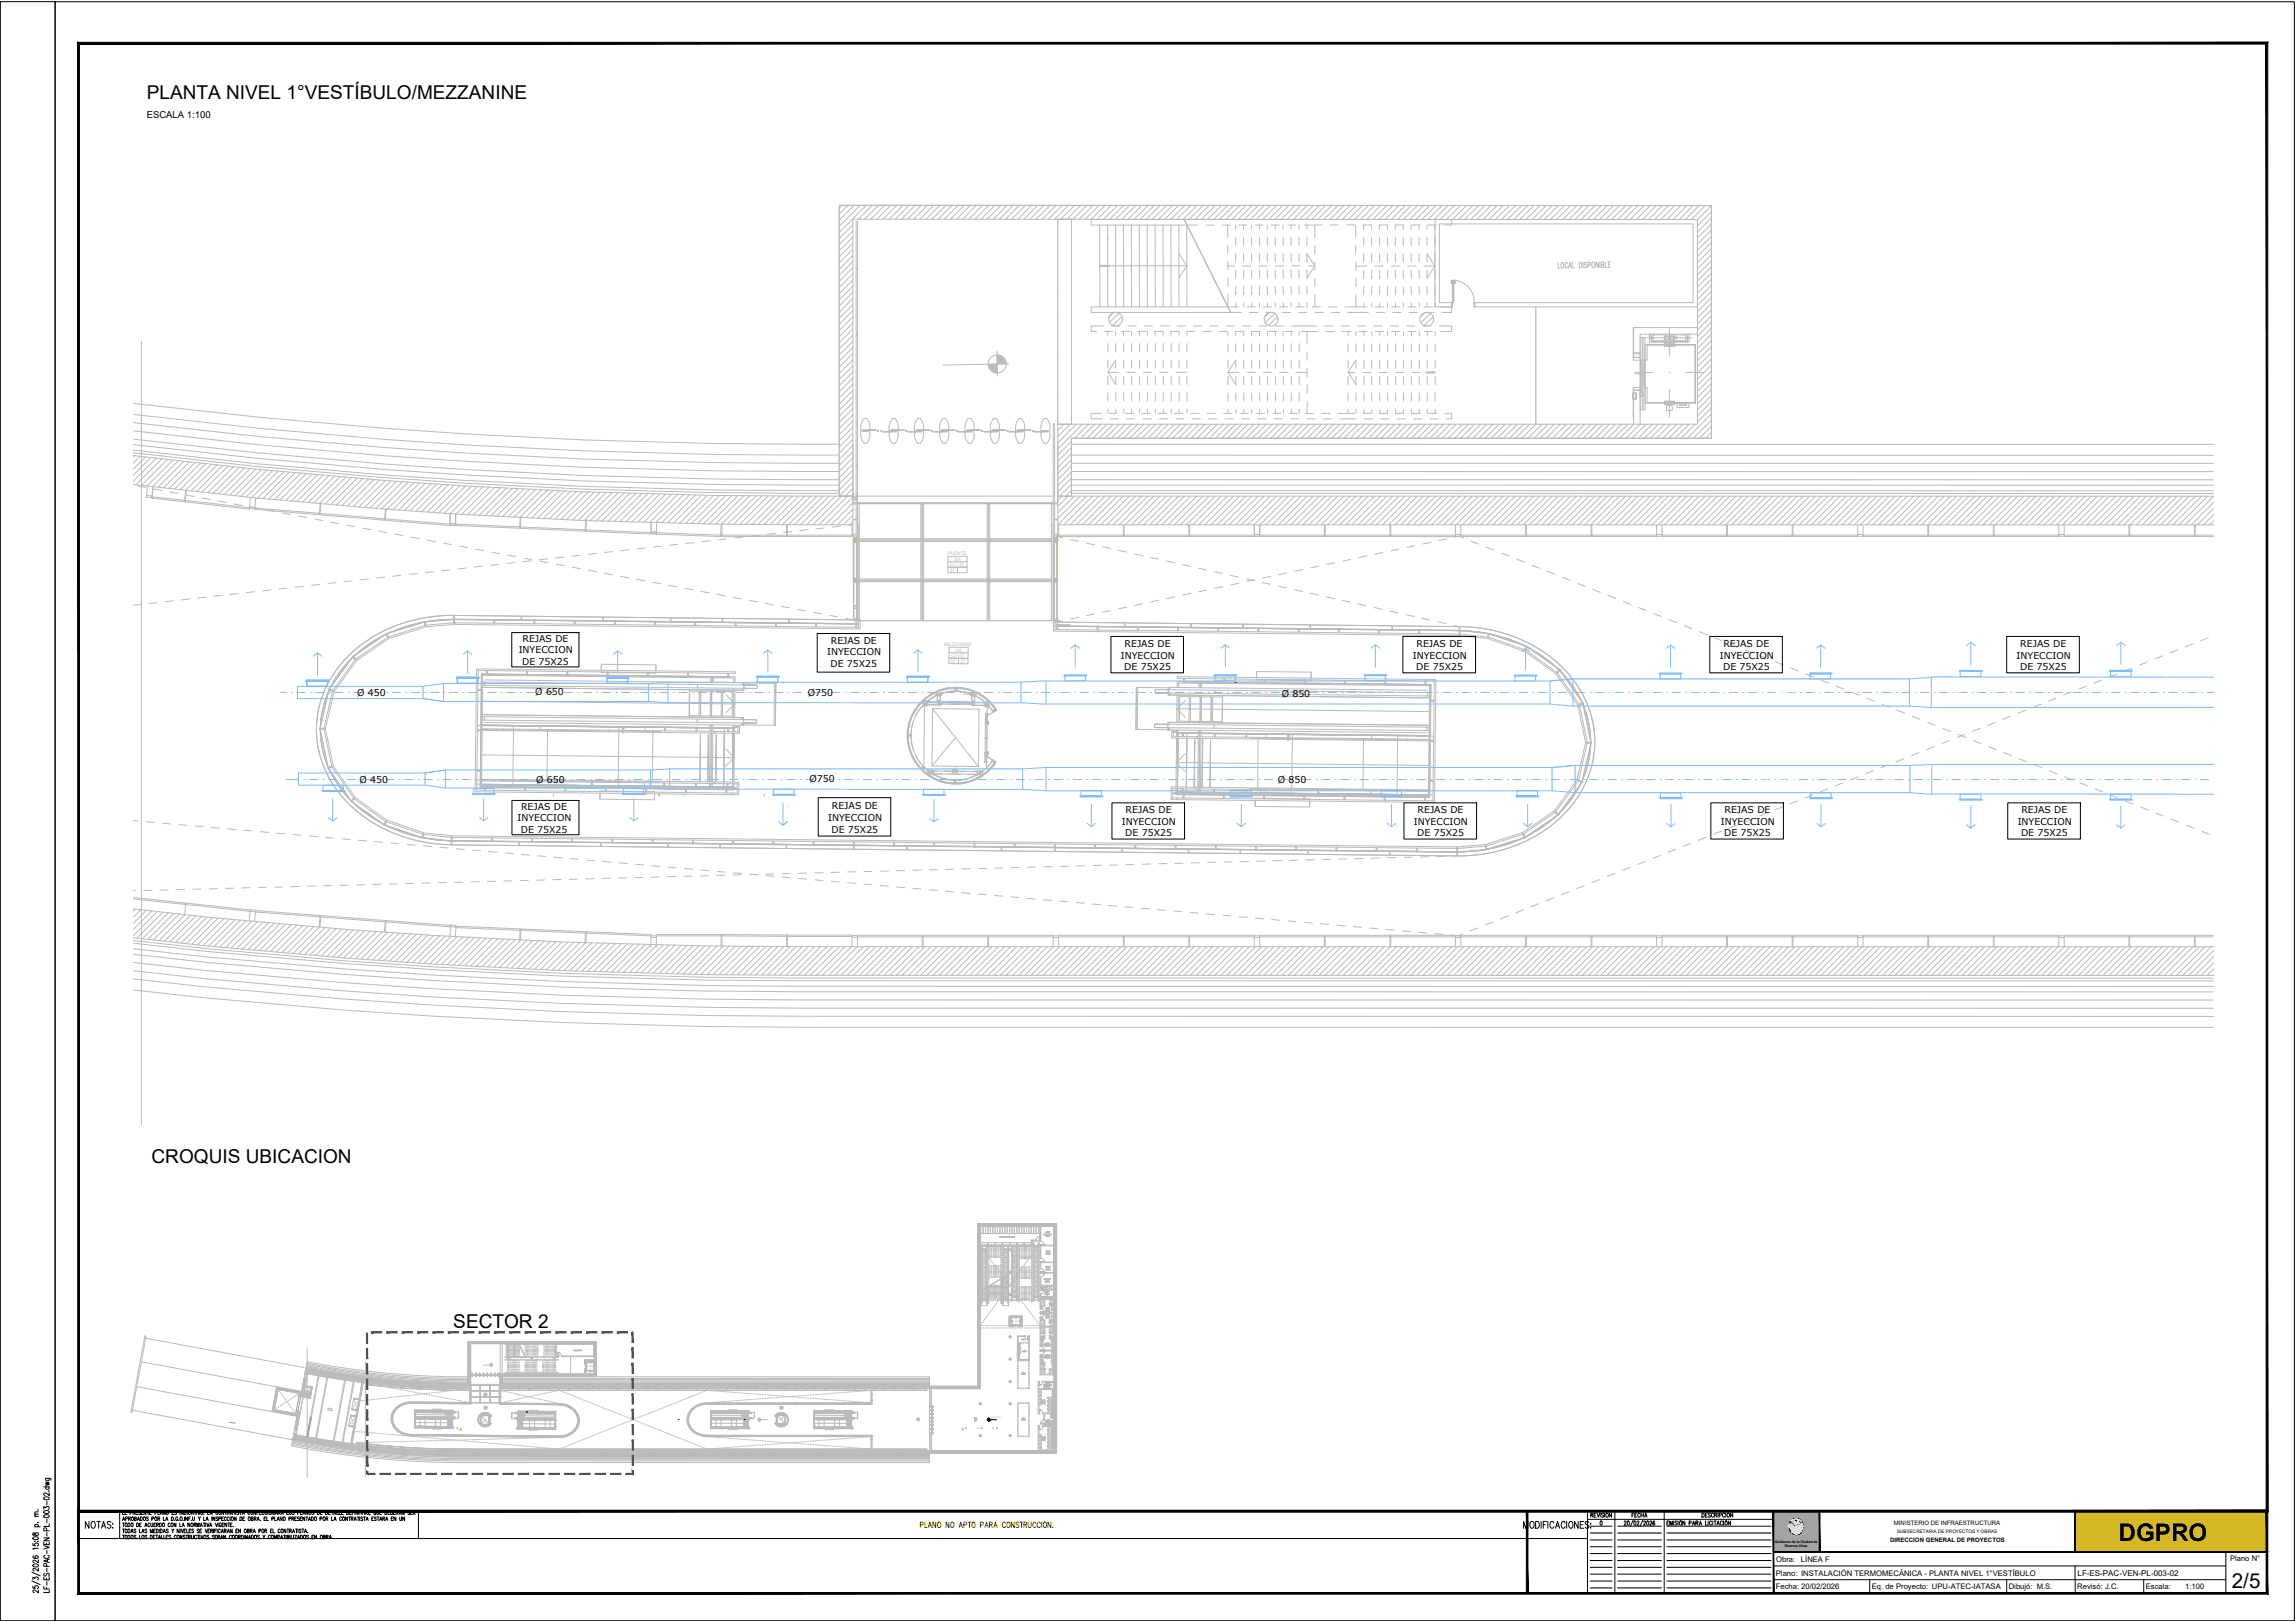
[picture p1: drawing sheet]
<svg xmlns="http://www.w3.org/2000/svg" width="841mm" height="594mm" viewBox="0 0 841 594" stroke-linecap="round" stroke-linejoin="round" font-family="sans-serif">
<defs><g id="words">
<text font-size="8.9" x="776.4" y="564.5">DGPRO</text>
<text font-size="7.5" x="817.9" y="581.5">2/5</text>
<g font-size="7">
<text x="53.8" y="36.2">PLANTA NIVEL 1°VESTÍBULO/MEZZANINE</text>
<text x="55.5" y="425.8">CROQUIS UBICACION</text>
<text x="166.1" y="486.4">SECTOR 2</text>
</g>
<text font-size="3.5" x="53.8" y="43.1">ESCALA 1:100</text>
<g font-size="3.4">
<text x="190.1" y="239.2">INYECCION</text>
<text x="191.5" y="235">REJAS DE</text>
<text x="303.1" y="240">INYECCION</text>
<text x="304.5" y="235.7">REJAS DE</text>
<text x="412.1" y="237">REJAS DE</text>
<text x="519.1" y="237">REJAS DE</text>
<text x="631.6" y="237">REJAS DE</text>
<text x="740.4" y="237">REJAS DE</text>
<text x="191.3" y="243.4">DE 75X25</text>
<text x="304.3" y="244.2">DE 75X25</text>
<text x="410.7" y="241.2">INYECCION</text>
<text x="412" y="245.4">DE 75X25</text>
<text x="517.7" y="241.2">INYECCION</text>
<text x="519" y="245.4">DE 75X25</text>
<text x="630.2" y="241.2">INYECCION</text>
<text x="631.4" y="245.4">DE 75X25</text>
<text x="739" y="241.2">INYECCION</text>
<text x="740.3" y="245.4">DE 75X25</text>
<text x="130.9" y="254.9">Ø 450</text>
<text x="196.2" y="254.6">Ø 650</text>
<text x="296" y="254.8">Ø750</text>
<text x="469.7" y="255.2">Ø 850</text>
<text x="131.7" y="286.8">Ø 450</text>
<text x="196.5" y="286.9">Ø 650</text>
<text x="296.7" y="286.5">Ø750</text>
<text x="468.3" y="286.8">Ø 850</text>
<text x="191" y="296.5">REJAS DE</text>
<text x="304.8" y="296.5">REJAS DE</text>
<text x="412.5" y="297.8">REJAS DE</text>
<text x="519.5" y="297.8">REJAS DE</text>
<text x="632" y="297.8">REJAS DE</text>
<text x="740.7" y="297.8">REJAS DE</text>
<text x="189.6" y="300.7">INYECCION</text>
<text x="190.8" y="304.9">DE 75X25</text>
<text x="303.5" y="300.7">INYECCION</text>
<text x="304.7" y="304.9">DE 75X25</text>
<text x="411.1" y="302">INYECCION</text>
<text x="518.1" y="302">INYECCION</text>
<text x="630.6" y="302">INYECCION</text>
<text x="739.4" y="302">INYECCION</text>
<text x="412.4" y="306.3">DE 75X25</text>
<text x="519.4" y="306.3">DE 75X25</text>
<text x="631.8" y="306.3">DE 75X25</text>
<text x="740.6" y="306.3">DE 75X25</text>
</g>
<g font-size="3.4" fill="#fff">
<text x="644.9" y="254.9">Ø 1000</text>
<text x="645.2" y="286.2">Ø 1000</text>
</g>
<text font-size="2.9" x="761.4" y="577.1">LF-ES-PAC-VEN-PL-003-02</text>
<g font-size="2.8">
<text x="650.9" y="572.1">Obra:</text>
<text x="660" y="572.1">LÍNEA F</text>
<text x="817.2" y="571.7">Plano N°</text>
<text x="650.8" y="577.1">Plano: INSTALACIÓN TERMOMECÁNICA - PLANTA NIVEL 1°VESTÍBULO</text>
<text x="650.8" y="582.1">Fecha: 20/02/2026</text>
<text x="685.9" y="582.1">Eq. de Proyecto: UPU-ATEC-IATASA</text>
<text x="736.1" y="582.1">Dibujó: M.S.</text>
<text x="761.2" y="582.1">Revisó: J.C.</text>
<text x="786.3" y="582.1">Escala:</text>
<text x="800.8" y="582.1">1:100</text>
</g>
<g font-size="2.2">
<text x="694.1" y="558.7">MINISTERIO DE INFRAESTRUCTURA</text>
<text x="692.7" y="564.7">DIRECCION GENERAL DE PROYECTOS</text>
</g>
<g font-size="1.7" fill="#bababa">
<text x="347.2" y="203.3">PUENTE</text>
<text x="348.1" y="209.4">S7</text>
<text x="348.2" y="207.4">C3 7.00</text>
<text x="349.7" y="205.4">509</text>
<text x="346" y="236.7">MEZZANINE</text>
<text x="350.1" y="238.7" transform="rotate(1 350.1 238.7)">510</text>
<text x="348.5" y="242.8">S1</text>
<text x="348.7" y="240.7">C3 4.07</text>
<text x="352.1" y="242.8">Z1</text>
</g>
<text font-size="1.7" x="695.2" y="561.5">SUBSECRETARIA DE PROYECTOS Y OBRAS</text>
<g font-size="1.3">
<text x="650.5" y="565.2">Gobierno de la Ciudad de</text>
<text x="654.1" y="566.7">Buenos Aires</text>
</g>
<text font-size=".7" fill="#bababa" x="362.9" y="519.9">+5.82</text>
<g font-size=".3" fill="#bababa">
<text x="177.2" y="515.1" transform="rotate(2 177.2 515.1)">MEZZANINE</text>
<text x="177.3" y="510.3">PUENTE</text>
<text x="177.5" y="510.9">C3 7.00</text>
<text x="177.5" y="515.8" transform="rotate(3 177.5 515.8)">C3 4.07</text>
<text x="177.7" y="510.6">509</text>
<text x="177.8" y="515.5" transform="rotate(7 177.8 515.5)">510</text>
<text x="285.6" y="515.2">MEZZANINE</text>
<text x="286" y="515.8">C3 4.07</text>
<text x="286.2" y="515.5">510</text>
<text x="120.2" y="516.4" transform="rotate(11 120.2 516.4)">VENTILACIÓN</text>
<text x="120.4" y="516.1" transform="rotate(12 120.4 516.1)">SALAS DE</text>
<text x="177.5" y="516.1">S1</text>
<text x="178.1" y="516.1">Z1</text>
<text x="286" y="516.1">S1</text>
<text x="286.5" y="516.1">Z1</text>
</g>
</g></defs>
<g fill="#fff" stroke="#fff" stroke-width=".37">
<path d="M359.2 456.4l19-1.9v1.9z"/>
<path d="M359.2 449h21.9v5.5z"/>
<path d="M340.6 507.8h17.7l-17.7 24.4zM358.3 507.8l-17.7 24.4h46.6z"/>
<path d="M358.3 448.1h28.9l-28.9 59.7zM387.2 448.1l-28.9 59.7 28.9 24.4z"/>
<path d="M359.2 449l19 5.5-19 1.9zM359.2 449l19 5.5h2.9z"/>
</g>
<path d="M358.3 448.1h28.9v84.1h-46.6v-24.4h17.7zM359.2 449h21.9v5.5h-2.9v1.9h-19z" fill="none" stroke="#bababa" stroke-width=".37"/>
<g fill="none" stroke="#bababa" stroke-width=".37">
<path d="M406 86.9v.5M435 82.4h3.9M441.9 82.4h3M447.9 82.4h3M449.9 82.4v4.4M449.9 89.8v3.1M449.9 95.9l.1 3M450 97.4h2.4M452.8 82.4v1.5M452.8 86.9v3M452.8 92.9v3M452.8 98.9v3.1"/>
<path d="M453.9 82.4h3M455.4 97.4h3M455.7 82.4v1.5M455.7 86.9v3M455.7 92.9v3M455.8 98.9v3M458.6 82.4v1.5M458.6 86.9v3M458.6 92.9v3M458.6 98.9v3M459.9 82.4h3M461.4 97.4h3"/>
<path d="M461.5 82.4v1.5M461.5 86.9v3M461.5 92.9v3M461.6 98.9v3M464.4 82.4v1.5M464.4 86.9v3M464.4 92.9v3M464.4 98.9v3M465.9 82.4h3M467.3 82.4v1.5M467.3 86.9v3M467.3 92.9v3"/>
<path d="M467.4 98.9v3M467.4 97.4h3M470.2 82.4v1.5M470.2 86.9v3M470.2 92.9v3M470.2 98.9v3M471.9 82.4h3M473.1 82.4v1.5M473.1 86.9v3M473.1 92.9l.1 3M473.2 98.9v3M473.4 97.4h3"/>
<path d="M476 82.4v1.5M476 86.9v3M476 92.9v3M476 98.9v3M477.9 82.4h3.8M478.9 82.4v1.5M478.9 86.9v3M479 95.9l-.1-3 2.9 4.5-2.8 4.5v-3M479.4 97.4h2.4M480.8 80.4h3.1M481.8 82.6v4.4M481.8 90v3"/>
<path d="M481.8 96v3M481.8 82.4h2.6M486.9 80.4h3M487.4 82.4h3M492.9 80.4h3M493.4 82.4h3M496.8 82.5v4.5M496.8 90v3M496.8 95.9l.1 3M498.9 80.4h3M499.4 82.4h3M499.7 82.5v1.5"/>
<path d="M499.7 87v3M499.7 93v3M499.7 99v3M500.8 97.5h-4M502.6 82.5v1.5M502.6 87v3M502.6 93v3M502.7 99v3M503.9 97.5h3M504.9 80.4h3M505.4 82.4h3M505.5 82.5v1.5"/>
<path d="M505.5 87v3M505.5 93v3M505.5 99v3M508.4 82.5v1.5M508.4 87v3M508.4 93v3M508.5 99v3M509.9 97.5h2.9M510.9 80.4h3M511.3 82.5v1.5M511.3 87v3M511.3 93v3"/>
<path d="M511.3 98.9v3.1M511.4 82.4h3M514.2 82.4v1.6M514.2 87v3M514.2 93v2.9M514.3 98.9v3.1M515.8 97.5h3M516.9 80.4h3M517.1 82.4v1.6M517.1 87v3M517.1 92.9v3M517.1 98.9v3.1"/>
<path d="M517.4 82.4h3M520 82.4v1.6M520 87v2.9M520 92.9v3M520.1 98.9v3.1M522.9 80.4h3M522.9 82.4v1.6M522.9 95.9v-3l3 4.5-3 4.6v-3.1M522.9 86.9v3M523.4 82.4h3M525.8 82.4v1.5M525.8 86.9v3"/>
<path d="M525.8 92.9v3M525.9 98.9v3.1M525.9 97.4l-4.1 .1M528.9 80.4h3.1v2h-2.6M404.4 119.4h-4.5v2h2M407.4 119.4h3M413.4 119.4h3M419.4 119.4h3M425.4 119.4h3M431.4 119.4h3M437.4 119.4h3M443.4 119.4h3"/>
<path d="M449.4 119.4h3M450 101.8v3M450 107.8v4.4M450 112.4h3.9M451.1 114.4h3.8M452.8 104.9l.1 3M452.9 110.9v1.6M455.4 119.4h3M455.8 104.9v3M455.8 110.9v1.6M456.9 112.4h3M457.9 114.4h3"/>
<path d="M458.6 104.9l.1 3M458.7 110.9v1.5M461.4 119.4h3M461.6 104.9v3M461.6 110.9v1.5M462.9 112.4h3M463.9 114.4h3M464.4 104.9l.1 3M464.5 110.9v1.5M467.4 104.9v3M467.4 110.9v1.5M467.4 119.4h3"/>
<path d="M468.9 112.4h3M469.9 114.4h3M470.2 104.9l.1 3M470.3 110.9v1.5M473.2 104.9v3M473.2 110.9v1.5M473.4 119.4h4.5M474.9 112.4h3M475.9 114.4h3M476 104.9l.1 3M476.1 110.9v1.5M478 119.4h4.5"/>
<path d="M479 104.9v3M479 110.9v1.5M480.9 112.4h3M481.8 102v3M481.9 108v4.4M481.9 114.4h3M485.5 119.4h3M486.9 112.4h3M487.9 114.4h3M491.5 119.4h3M492.9 112.4h8M493.9 114.4h3.9"/>
<path d="M496.9 102v3M496.9 108v4.4M497.5 119.4h3M497.9 114.4h3.5M499.7 105v3M499.8 111v1.5M502.7 105v3M502.7 111v1.5M503.5 119.4h3M503.9 112.4h3M504.4 114.4h3M505.5 105v3"/>
<path d="M505.6 111v1.5M508.5 105v3M508.5 111v1.5M509.5 119.4h3M509.9 112.4h3M510.4 114.4h3M511.3 105v3M511.4 111v1.5M514.3 105v3M514.3 111v1.5M515.5 119.4h3M515.9 112.4h3"/>
<path d="M516.4 114.4h3M517.1 105l.1 3M517.2 111v1.5M520.1 105v3M520.1 111v1.5M521.5 119.4h3M521.9 112.4h3M522.4 114.4h3M522.9 105l.1 3M523 110.9v1.6M525.9 105v2.9M525.9 110.9v1.6"/>
<path d="M527.5 119.4h4.5v2h-4M527.9 112.4h4.1v2h-3.6M51.8 125v.2M51.8 125.3v.2M51.8 125.7v.2M51.8 126v.3M51.8 126.4v.3M51.8 126.8v.3M51.8 127.2v.2M51.8 127.6v.2M51.8 127.9v.3M51.8 128.3v.2"/>
<path d="M51.8 128.7v.2M51.8 129v.3M51.8 129.4v.3M51.8 129.8v.3M51.8 130.2v.2M51.8 130.6v.2M51.8 130.9v.3M51.8 131.3v.2M51.8 131.7v.2M51.8 132.1v.2M51.8 132.4v.3M51.8 132.8v.3"/>
<path d="M51.8 133.2v.2M51.8 133.5v.3M51.8 133.9v.3M51.8 134.3v.2M51.8 134.7v.2M51.8 135.1v.2M51.8 135.4v.3M51.8 135.8v.2M51.8 136.2v.2M51.8 136.5v.3M51.8 136.9v.3M51.8 137.3v.3"/>
<path d="M51.8 137.7v.2M51.8 138.1v.2M51.8 138.4v.6M51.8 139.2v.2M51.8 139.5v.3M51.8 139.9v.3M404.9 121.4h3M405.9 121.4v1.5M406 136.4h4M406 125.9v3M406 131.9v3M406 137.9v3"/>
<path d="M408.9 134.9v-3l-2.9 4.5 2.9 4.5v-3M408.9 121.4v1.5M408.9 125.9v3M410.9 121.4h3M411.7 121.4v1.5M411.8 125.9v3M411.8 131.9v3M411.8 137.9v3M413 136.4h3M414.7 121.4v1.5M414.7 125.9v3M414.7 131.9v3"/>
<path d="M414.7 137.9v3M416.9 121.4h3M417.5 121.3v1.6M417.6 125.9v3M417.6 131.9v2.9M417.6 137.9v3M419 136.4h3M420.5 121.3v1.6M420.5 125.9v2.9M420.5 131.8v3M420.5 137.9v3M422.9 121.4h3"/>
<path d="M423.3 121.3v1.6M423.4 125.8v3M423.4 131.8v3M423.4 137.9v3M425 136.3h3M426.3 121.3v1.5M426.3 125.8v3M426.3 131.8v3M426.3 137.9v3M428.9 121.4h3M429.1 121.3v1.5M429.2 125.8v3"/>
<path d="M429.2 131.8v3M429.2 137.9v3M431 136.3h4M432.1 121.3v1.5M432.1 125.8v3M432.1 131.8v3M432.1 137.9v2.9M434.9 121.4h3M434.9 121.3v1.5M435 125.8v3M435 131.8v3M435 137.8v3"/>
<path d="M440.9 121.4h3M446.9 121.4h3.1v1.6M450 125.9v3M450 131.9v3M450 137.9v3M452.8 125.9l.1 3M452.9 134.9v-3l-2.9 4.6 2.9 4.4v-3M454 136.4l-4 .1M455.8 121.4v1.5M455.8 125.9v3M455.8 131.9v3M455.8 137.9v3"/>
<path d="M455.9 121.4h-3.1v1.5M457 136.4h3M458.6 121.4v1.5M458.6 125.9l.1 3M458.7 131.9v3M458.7 137.9v3M458.9 121.4h3M461.6 121.4v1.5M461.6 125.9v3M461.6 131.9v3M461.6 137.9v3M463 136.4h3"/>
<path d="M464.4 121.4v1.5M464.4 125.9l.1 3M464.5 131.9v3M464.5 137.9v3M464.9 121.4h3M467.4 121.4v1.5M467.4 125.9v3M467.4 131.9v3M467.4 137.9v3M469 136.4h3M470.2 121.4v1.5M470.3 125.9v3"/>
<path d="M470.3 131.9v3M470.3 137.9v3M470.9 121.4h3M473.2 121.4v1.5M473.2 125.9v3M473.2 131.9v3M473.2 137.9v3M475 136.4h4M476 121.4v1.5M476.1 125.9v3M476.1 131.9v3M476.1 137.9v3"/>
<path d="M476.9 121.4h6.1M479 121.6v4.4M479 129v3M479 135v3M486 121.4h3M492 121.4h3M494 136.4h2.4M494 121.4v1.5M494 125.9v3M494 131.9v3M494 137.9v3M496.9 134.9v-3l-2.9 4.5 2.9 4.5v-3"/>
<path d="M496.9 121.4v1.5M496.9 125.9v3M498 121.4h3M499.4 136.4h3.1M499.8 121.4v1.5M499.8 125.9v3M499.8 131.9v3M499.8 137.9v3M502.7 121.4v1.5M502.7 125.9v3M502.7 131.9v3M502.7 137.9v3"/>
<path d="M504 121.4h3M505.5 136.4h3M505.6 121.4v1.5M505.6 125.9v3M505.6 131.9v3M505.6 137.9v3M508.5 121.4v1.5M508.5 125.9v3M508.5 131.9v3M508.5 137.9v3M510 121.4h3M511.4 121.4v1.5"/>
<path d="M511.4 125.9v3M511.4 131.9v3M511.4 137.9v3M511.5 136.4h3M514.3 121.4v1.5M514.3 125.9v3M514.3 131.9v3M514.3 137.9v3M516 121.4h3M517.2 121.4v1.5M517.2 125.9v3M517.2 131.9v3"/>
<path d="M517.2 137.9v3M517.5 136.4h2.9M520.1 121.4v1.5M520.1 125.9v3M520.1 131.9v3M520.1 137.9v3M522 121.4h3M522.4 136.2h3.5M522.4 136.6h3.5M523 121.4v1.5M523 125.9v3M523 131.9v3"/>
<path d="M523 137.9v3M523.5 136.4h2.4M525.9 121.4v1.5M525.9 125.9v3M525.9 131.9v3M525.9 137.9v3M51.8 140.3v.3M51.8 140.7v.2M51.8 141.1v.6M51.8 141.8v.2M51.8 142.2v.2M51.8 142.6v.2"/>
<path d="M51.8 142.9v.3M51.8 143.3v.3M51.8 143.7v.2M51.8 144.1v.2M51.8 144.4v.3M51.8 144.8v.2M51.8 145.2v.2M51.8 145.6v.2M51.8 145.9v.3M51.8 146.3v.3M51.8 146.7v.2M51.8 147v.3"/>
<path d="M51.8 147.4v.3M51.8 147.8v.3M51.8 148.2v.2M51.8 148.6v.2M51.8 148.9v.3M51.8 149.3v.2M51.8 149.7v.2M51.8 150v.3M51.8 150.4v.3M51.8 150.8v.3M51.8 151.2v.2M51.8 151.6v.2"/>
<path d="M51.8 151.9v.3M51.8 152.3v.2M51.8 152.7v.2M51.8 153v.3M51.8 153.4v.3M51.8 153.8v.3M51.8 154.2v.2M51.8 154.6v.2M51.8 154.9v.3M51.8 155.3v.2M51.8 155.7v.2M51.8 156.1v.2"/>
<path d="M51.8 156.4v.3M51.8 156.8v.3M51.8 157.2v.2M51.8 157.5v.3M51.8 157.9v.3M51.8 158.3v.3M51.8 158.7v.2M51.8 159.1v.2M51.8 159.4v.3M51.8 159.8v.6M403.4 151.4h-3.5v2h4M406 143.9v3"/>
<path d="M406 149.9v1.5M406.4 151.4h3M406.9 153.4h3M408.9 143.9v3M408.9 149.9v1.5M411.8 143.9v3M411.8 149.9v1.5M412.4 151.4h3M412.9 153.4h3M414.7 143.9v3M414.7 149.9v1.5M417.6 143.9v3"/>
<path d="M417.6 149.9v1.5M418.4 151.4h3M418.9 153.4h3M420.5 143.9v3M420.5 149.9v1.5M423.4 143.9v3M423.4 149.9v1.5M424.4 151.4h3M424.9 153.4h3M426.3 143.9v3M426.3 149.8v1.6M429.2 143.8v3"/>
<path d="M429.2 149.8v1.6M430.4 151.4h3M430.9 153.4h3M432.1 143.8v3M432.1 149.8v1.6M435 143.8v3M435 149.8v1.5M436.4 151.4h3M436.9 153.4h3M442.4 151.4h3M442.9 153.4h3M448.4 151.4h3"/>
<path d="M448.9 153.4h3M450 143.9v3.1M450 149.9v1.5M452.9 143.9v3M452.9 149.9v1.5M454.4 151.4h3M454.9 153.4h3M455.8 143.9v3M455.8 149.9v1.5M458.7 143.9v3M458.7 149.9v1.5M460.4 151.4h3"/>
<path d="M460.9 153.4h3M461.6 143.9v3M461.6 149.9v1.5M464.5 143.9v3M464.5 149.9v1.5M466.4 151.4h3M466.9 153.4h3M467.4 143.9v3M467.4 149.9v1.5M470.3 143.9v3M470.3 149.9v1.5M472.4 151.4h3"/>
<path d="M472.9 153.4h3M473.2 143.9v3M473.2 149.9v1.5M476.1 143.9v3M476.1 149.9v1.5M478.4 151.4h3M478.9 153.4h3M479 141v3M479 147v4.4M484.4 151.4h3M484.9 153.4h3M490.4 151.4h3.5"/>
<path d="M490.9 153.4h6.1M494 143.9v3M494 149.9v1.5h2.5M496.9 143.9v3M496.9 149.9v1.5M499.5 151.4h3M499.8 143.9v3M499.8 149.9v1.5M500 153.4h3M502.7 143.9v3M502.7 149.9v1.5M505.6 143.9v3"/>
<path d="M505.6 149.9v1.5M506 153.4h3M508.5 143.9v3M508.5 149.9v1.5h-3M511.4 143.9v3M511.4 149.9v1.5M511.5 151.4h3M512 153.4h3M514.3 143.9v3M514.3 149.9v1.5M517.2 143.9v3M517.2 149.9v1.5"/>
<path d="M517.5 151.4h3M518 153.4h3M520.1 143.9v3M520.1 149.9v1.5M523 143.9v3M523 149.9v1.5M523.5 151.4h3M524 153.4h3M525.9 143.9v3M525.9 149.9v1.5M529.5 151.4h2.5v2h-2M50.4 178l3 .5"/>
<path d="M51.8 160.5v.3M51.8 160.9v.3M51.8 161.3v.3M51.8 161.7v.2M51.8 162.1v.2M51.8 162.4v.6M51.8 163.2v.2M51.8 163.5v.3M51.8 163.9v.3M51.8 164.3v.3M51.8 164.7v.2M51.8 165.1v.2"/>
<path d="M51.8 165.5v.2M51.8 165.8v.2M51.8 166.2v.2M51.8 166.6v.2M51.8 166.9v.3M51.8 167.3v.3M51.8 167.7v.3M51.8 168.1v.2M51.8 168.4v.3M51.8 168.8v.3M51.8 169.2v.2M51.8 169.6v.2"/>
<path d="M51.8 169.9v.3M51.8 170.3v.3M51.8 170.7v.2M51.8 171v.3M51.8 171.4v.3M51.8 171.8v.3M51.8 172.2v.2M51.8 172.6v.2M51.8 172.9v.3M51.8 173.3v.2M51.8 173.7v.2M51.8 174v.3"/>
<path d="M51.8 174.4v.3M51.8 174.8v.3M51.8 175.2v.2M51.8 175.6v.2M51.8 176v.2M51.8 176.3v.2M51.8 176.7v.2M51.8 177.1v.2M51.8 177.4v.3M51.8 177.8v.3M51.8 178.2v.2M51.8 178.6v.6"/>
<path d="M51.8 179.3v.2M51.8 179.7v.2M56.3 179.1l3 .5M51.8 180.1v.2M51.8 180.4v.3M51.8 180.8v.3M51.8 181.2v.6M51.8 181.9v.3M51.8 182.3v.3M51.8 182.7v.2M51.8 183.1v.2M51.8 183.4v.3"/>
<path d="M51.8 183.8v.6M51.8 184.5v.3M51.8 184.9v.3M51.8 185.3v.3M51.8 185.7v.2M51.8 186.1v.2M51.8 186.5v.2M51.8 186.8v.2M51.8 187.2v.2M51.8 187.6v.2M51.8 187.9v.3M51.8 188.3v.3"/>
<path d="M51.8 188.7v.2M51.8 189.1v.2M51.8 189.5v.2M51.8 189.8v.2M51.8 190.2v.2M51.8 190.6v.2M51.8 190.9v.3M51.8 191.3v.3M51.8 191.7v.3M51.8 192.1v.2M51.8 192.4v.3M51.8 192.8v.3"/>
<path d="M51.8 193.2v.2M51.8 193.6v.2M51.8 193.9v.3M51.8 194.3v.3M51.8 194.7v.2M51.8 195v.3M51.8 195.4v.3M51.8 195.8v.3M51.8 196.2v.2M51.8 196.6v.2M51.8 196.9v.3M51.8 197.3v.2"/>
<path d="M51.8 197.7v.2M51.8 198v.3M51.8 198.4v.3M51.8 198.8v.3M51.8 199.2v.2M51.8 199.6v.2M51.8 200v.5M62.2 180.2l3 .5M68.1 181.3l3 .5M74 182.4l3 .5M79.9 183.5l3 .5M85.8 184.6l3 .5"/>
<path d="M91.7 185.7l3 .5M97.6 186.8l3 .5M103.5 187.9l3 .6M109.4 189l3 .6M115.3 190.1l3 .6M121.2 191.2l3 .6M127.1 192.3l2.9 .6M133 193.4l3 .6M138.9 194.5l3 .6M144.8 195.6l2.9 .6M150.7 196.7l3 .6M156.6 197.8l3 .6"/>
<path d="M162.5 198.9l2.9 .6M248.3 199.4l-2.9 .3M254.3 198.7l-3 .4M260.3 198l-3 .4M266.2 197.4l-3 .3M272.2 196.7l-3 .3M278.1 196.1l-2.9 .3M284.1 195.4l-3 .3M290.1 194.7l-3 .3M296 194l-2.9 .4M302 193.4l-3 .3M308 192.7l-3 .4"/>
<path d="M312.5 192.2l-1.6 .2M387.4 196.5l2 .4M392.3 197.6l2.9 .7M398.2 198.9l2.9 .7M518.5 199.9l-3 .6M524.3 198.6l-2.9 .6M530.2 197.4l-2.9 .6M533.1 196.7l1.6-.3 1.6 .6M539.1 198.2l2.8 1.1M51.8 200.7v.2M51.8 201.1v.2M51.8 201.4v.3"/>
<path d="M51.8 201.8v.3M51.8 202.2v.3M51.8 202.6v.6M51.8 203.3v.3M51.8 203.7v.2M51.8 204.1v.2M51.8 204.4v.3M51.8 204.8v.3M51.8 205.2v.3M51.8 205.6v.2M51.8 205.9v.3M51.8 206.3v.3"/>
<path d="M51.8 206.7v.2M51.8 207.1v.2M51.8 207.4v.3M51.8 207.8v.3M51.8 208.2v.2M51.8 208.5v.3M51.8 208.9v.3M51.8 209.3v.3M51.8 209.7v.2M51.8 210.1v.2M51.8 210.5v.2M51.8 210.8v.2"/>
<path d="M51.8 211.2v.2M51.8 211.6v.2M51.8 211.9v.3M51.8 212.3v.3M51.8 212.7v.3M51.8 213.1v.2M51.8 213.5v.2M51.8 213.8v.3M51.8 214.2v.2M51.8 214.6v.2M51.8 214.9v.3M51.8 215.3v.3"/>
<path d="M51.8 215.7v.3M51.8 216.1v.2M51.8 216.4v.3M51.8 216.8v.3M51.8 217.2v.2M51.8 217.6v.2M51.8 217.9v.3M51.8 218.3v.3M51.8 218.7v.2M51.8 219v.3M51.8 219.4v.3M51.8 219.8v.3"/>
<path d="M69.4 219.4l-2.9 .3M75.4 218.7l-3 .3M81.4 218.1l-3 .3M87.3 217.4l-3 .3M93.3 216.7l-3 .4M99.3 216l-3 .4M105.2 215.4l-3 .3M111.2 214.7l-3 .4M117.1 214.1l-2.9 .3M123.1 213.4l-3 .3M129.1 212.7l-3 .3M135 212.1l-3 .3"/>
<path d="M141 211.4l-3 .3M146.9 210.7l-2.9 .3M152.9 210l-3 .4M158.9 209.4l-3 .3M164.8 208.7l-2.9 .4M168.4 200l3 .6M170.8 208l-3 .4M174.3 201.1l2.9 .6M176.8 207.4l-3 .3M180.2 202.2l2.9 .6M182.8 206.7l-3.1 .4M186.1 203.3l3 .6"/>
<path d="M188.7 206.1l-3 .3M192 204.4l2.9 .6M194.6 205.4l-2.9 .3M197.9 205.5l2.9 .6M200.6 204.7l-2.9 .3M203.8 206.6l3 .6M206.6 204.1l-3 .3M209.7 207.7l2.9 .6M212.6 203.4l-3.1 .3M215.6 208.8l2.9 .6M218.5 202.7l-3 .3M221.5 210l2.9 .5"/>
<path d="M224.5 202l-3 .4M227.4 211.1l2.9 .5M230.4 201.4l-2.9 .3M233.3 212.2l2.9 .5M236.4 200.7l-3 .4M239.2 213.3l2.9 .5M242.4 200l-3 .4M245.1 214.4l2.9 .5M251 215.5l2.9 .5M256.9 216.6l2.9 .5M262.8 217.7l2.9 .5M268.6 218.8l3 .5"/>
<path d="M274.6 219.9l2.9 .5M404 200.3l3 .6M409.9 201.6l2.9 .6M415.8 202.9l2.9 .6M421.6 204.2l2.9 .6M424.6 219.9l-3 .6M427.4 205.5l3 .6M430.4 218.6l-2.9 .7M433.3 206.8l2.9 .6M436.3 217.4l-2.9 .6M439.2 208.1l2.9 .7M442.2 216.1l-2.9 .7"/>
<path d="M445 209.4l2.9 .7M448.1 214.9l-3 .6M450.8 210.7l3 .7M453.9 213.6l-2.9 .7M456.7 212l3 .7M459.8 212.4l-2.9 .6M462.6 213.3l2.9 .7M465.7 211.1l-3 .6M468.4 214.6l3 .7M471.5 209.9l-2.9 .6M474.3 216l2.9 .6M477.4 208.6l-2.9 .6"/>
<path d="M480.1 217.3l3 .6M483.3 207.4l-3 .6M486 218.6l2.9 .7M489.1 206.1l-2.9 .6M491.9 219.9l2.9 .6M495 204.9l-2.9 .6M500.9 203.6l-3 .6M506.7 202.4l-2.9 .6M512.6 201.1l-2.9 .6M544.7 200.4l2.8 1.1M550.2 202.6l2.8 1.1M555.8 204.8l2.8 1.1"/>
<path d="M561.4 207l2.8 1.1M567 209.2l2.8 1.1M572.6 211.4l2.8 1.2M578.1 213.7l2.8 1.1M583.7 215.9l2.8 1.1M589.3 218.1l2.8 1.1M51.6 221.4l-2.7 .3M51.8 220.2v.2M51.8 220.6v.2M51.8 221v.2M51.8 221.3v.6M51.8 222.1v.2"/>
<path d="M51.8 222.4v.3M51.8 222.8v.3M51.8 223.2v.2M51.8 223.6v.2M51.8 224v.6M51.8 224.7v.2M51.8 225.1v.2M51.8 225.4v.3M51.8 225.8v.3M51.8 226.2v.3M51.8 226.6v.2M51.8 227v.2"/>
<path d="M51.8 227.3v.3M51.8 227.7v.2M51.8 228.1v.2M51.8 228.4v.3M51.8 228.8v.3M51.8 229.2v.3M51.8 229.6v.2M51.8 229.9v.3M51.8 230.3v.3M51.8 230.7v.2M51.8 231.1v.2M51.8 231.5v.2"/>
<path d="M51.8 231.8v.3M51.8 232.2v.2M51.8 232.6v.2M51.8 232.9v.3M51.8 233.3v.3M51.8 233.7v.2M51.8 234.1v.2M51.8 234.5v.2M51.8 234.8v.2M51.8 235.2v.2M51.8 235.6v.2M51.8 235.9v.3"/>
<path d="M51.8 236.3v.3M51.8 236.7v.3M51.8 237.1v.2M51.8 237.5v.2M51.8 237.8v.3M51.8 238.2v.2M51.8 238.6v.2M51.8 238.9v.3M51.8 239.3v.3M51.8 239.7v.3M57.5 220.7l-3 .3M63.5 220.1l-3 .3"/>
<path d="M280.5 221l2.9 .5M286.3 222.1l3 .5M292.3 223.2l2.9 .5M298.2 224.3l2.9 .5M304 225.4l3 .5M310 226.5l2.7 .5M389.4 227.4l-1.6 .3M395.2 226.1l-2.9 .7M401.1 224.9l-2.9 .6M407 223.6l-3 .7M412.8 222.4l-2.9 .6M418.7 221.1l-2.9 .7"/>
<path d="M497.7 221.2l2.9 .6M503.6 222.5l2.9 .7M509.4 223.8l3 .7M515.3 225.1l2.9 .7M521.1 226.5l2.9 .6M527 227.8l2.9 .6M532.8 229.1l2 .4M594.9 220.3l2.8 1.1M600.5 222.5l2.7 1.1M606 224.7l2.8 1.1M611.6 226.9l2.8 1.2M617.2 229.2l2.8 1.1"/>
<path d="M622.7 231.4l2.8 1.1M628.3 233.6l2.8 1.1M633.9 235.8l2.8 1.1M639.5 238l2.8 1.1M798.1 238l-2.8 1.1M803.7 235.8l-2.8 1.1M809.2 233.6l-2.8 1.1M51.8 240.1v.6M51.8 240.8v.3M51.8 241.2v.2M51.8 241.6v.2M51.8 241.9v.3"/>
<path d="M51.8 242.3v.3M51.8 242.7v.6M51.8 243.4v.3M51.8 243.8v.3M51.8 244.2v.2M51.8 244.6v.2M51.8 245v.2M51.8 245.3v.6M51.8 246.1v.2M51.8 246.4v.3M51.8 246.8v.3M51.8 247.2v.3"/>
<path d="M51.8 247.6v.2M51.8 248v.2M51.8 248.3v.3M51.8 248.7v.2M51.8 249.1v.2M51.8 249.4v.3M51.8 249.8v.3M51.8 250.2v.3M51.8 250.6v.2M51.8 251v.2M51.8 251.3v.3M51.8 251.7v.2"/>
<path d="M51.8 252.1v.2M51.8 252.4v.3M51.8 252.8v.3M51.8 253.2v.3M51.8 253.6v.2M51.8 253.9v.3M51.8 254.3v.3M51.8 254.7v.2M51.8 255.1v.2M51.8 255.5v.2M51.8 255.8v.3M51.8 256.2v.2"/>
<path d="M51.8 256.6v.2M51.8 256.9v.3M51.8 257.3v.3M51.8 257.7v.3M51.8 258.1v.2M51.8 258.5v.2M51.8 258.8v.3M51.8 259.2v.2M51.8 259.6v.2M51.8 259.9v.3M645 240.2l2.8 1.1M650.6 242.5l2.8 1.1"/>
<path d="M656.2 244.7l2.8 1.1M661.8 246.9l2.7 1.1M667.3 249.1l2.8 1.1M672.9 251.3l2.8 1.1M678.5 253.5l2.8 1.1M684.1 255.7l2.8 1.2M689.7 258l2.7 1.1M747.9 258l-2.8 1.1M753.4 255.7l-2.7 1.2M759 253.5l-2.8 1.1M764.6 251.3l-2.8 1.1M770.2 249.1l-2.8 1.1"/>
<path d="M775.8 246.9l-2.8 1.1M781.3 244.7l-2.7 1.1M786.9 242.5l-2.8 1.1M792.5 240.2l-2.8 1.1M51.8 260.3v.3M51.8 260.7v.3M51.8 261.1v.2M51.8 261.5v.6M51.8 262.2v.2M51.8 262.6v.2M51.8 262.9v.3M51.8 263.3v.3"/>
<path d="M51.8 263.7v.3M51.8 264.1v.6M51.8 264.8v.3M51.8 265.2v.2M51.8 265.6v.2M51.8 266v.2M51.8 266.3v.3M51.8 266.7v.6M51.8 267.4v.3M51.8 267.8v.3M51.8 268.2v.2M51.8 268.6v.2"/>
<path d="M51.8 269v.2M51.8 269.3v.3M51.8 269.7v.2M51.8 270.1v.2M51.8 270.4v.3M51.8 270.8v.3M51.8 271.2v.3M51.8 271.6v.2M51.8 272v.2M51.8 272.3v.3M51.8 272.7v.2M51.8 273.1v.2"/>
<path d="M51.8 273.4v.3M51.8 273.8v.3M51.8 274.2v.3M51.8 274.6v.2M51.8 275v.2M51.8 275.3v.3M51.8 275.7v.2M51.8 276.1v.2M51.8 276.5v.2M51.8 276.8v.3M51.8 277.2v.3M51.8 277.6v.2"/>
<path d="M51.8 277.9v.3M51.8 278.3v.3M51.8 278.7v.2M51.8 279.1v.2M51.8 279.5v.2M51.8 279.8v.3M695.2 260.2l2.8 1.1M697.7 277.9l-2.8 1.1M700.8 262.4l2.8 1.1M703.3 275.6l-2.8 1.1M706.4 264.6l2.8 1.1M708.9 273.4l-2.8 1.1"/>
<path d="M712 266.8l2.8 1.1M714.4 271.2l-2.8 1.1M717.5 269l2.8 1.1M720 269l-2.8 1.1M723.1 271.2l2.8 1.1M725.6 266.8l-2.8 1.1M728.7 273.4l2.8 1.1M731.2 264.6l-2.8 1.1M734.3 275.6l2.8 1.1M736.7 262.4l-2.8 1.1M739.9 277.9l2.8 1.1M742.3 260.2l-2.8 1.1"/>
<path d="M51.8 280.2v.2M51.8 280.6v.2M51.8 280.9v.3M51.8 281.3v.3M51.8 281.7v.3M51.8 282.1v.2M51.8 282.5v.2M51.8 282.8v.6M51.8 283.6v.2M51.8 283.9v.3M51.8 284.3v.3M51.8 284.7v.3"/>
<path d="M51.8 285.1v.2M51.8 285.5v.6M51.8 286.2v.2M51.8 286.6v.2M51.8 286.9v.3M51.8 287.3v.3M51.8 287.7v.3M51.8 288.1v.2M51.8 288.5v.2M51.8 288.8v.3M51.8 289.2v.2M51.8 289.6v.2"/>
<path d="M51.8 290v.2M51.8 290.3v.3M51.8 290.7v.3M51.8 291.1v.2M51.8 291.4v.3M51.8 291.8v.3M51.8 292.2v.3M51.8 292.6v.2M51.8 293v.2M51.8 293.3v.3M51.8 293.7v.2M51.8 294.1v.2"/>
<path d="M51.8 294.4v.3M51.8 294.8v.3M51.8 295.2v.3M51.8 295.6v.2M51.8 296v.2M51.8 296.3v.3M51.8 296.7v.2M51.8 297.1v.2M51.8 297.4v.3M51.8 297.8v.3M51.8 298.2v.3M51.8 298.6v.2"/>
<path d="M51.8 299v.2M51.8 299.3v.3M51.8 299.7v.2M647.5 297.8l-2.8 1.1M653.1 295.6l-2.8 1.1M658.7 293.4l-2.8 1.1M664.3 291.1l-2.8 1.2M669.8 288.9l-2.8 1.1M675.4 286.7l-2.8 1.1M681 284.5l-2.8 1.1M686.6 282.3l-2.8 1.1M692.1 280.1l-2.8 1.1"/>
<path d="M745.4 280.1l2.8 1.1M751 282.3l2.8 1.1M756.6 284.5l2.8 1.1M762.2 286.7l2.8 1.1M767.8 288.9l2.7 1.1M773.3 291.1l2.8 1.2M778.9 293.4l2.8 1.1M784.5 295.6l2.8 1.1M790.1 297.8l2.7 1.1M48.9 300.6l1.7 .1M51.8 300.1v.2M51.8 300.5v.2"/>
<path d="M51.8 300.8v.3M51.8 301.2v.3M51.8 301.6v.6M51.8 302.3v.3M51.8 302.7v.3M51.8 303.1v.2M51.8 303.5v.2M51.8 303.8v.3M51.8 304.2v.6M51.8 304.9v.3M51.8 305.3v.3M51.8 305.7v.3"/>
<path d="M51.8 306.1v.2M51.8 306.5v.2M51.8 306.8v.6M51.8 307.6v.2M51.8 307.9v.3M51.8 308.3v.3M51.8 308.7v.3M51.8 309.1v.2M51.8 309.5v.2M51.8 309.9v.2M51.8 310.2v.2M51.8 310.6v.2"/>
<path d="M51.8 311v.2M51.8 311.3v.3M51.8 311.7v.3M51.8 312.1v.2M51.8 312.5v.2M51.8 312.8v.3M51.8 313.2v.3M51.8 313.6v.2M51.8 314v.2M51.8 314.3v.3M51.8 314.7v.3M51.8 315.1v.2"/>
<path d="M51.8 315.4v.3M51.8 315.8v.3M51.8 316.2v.3M51.8 316.6v.2M51.8 317v.2M51.8 317.3v.3M51.8 317.7v.2M51.8 318.1v.2M51.8 318.4v.3M51.8 318.8v.3M51.8 319.2v.3M51.8 319.6v.2"/>
<path d="M51.8 320v.2M53.6 301l3 .3M59.5 301.5l3 .3M65.5 302l3 .3M71.5 302.5l3 .3M77.5 303.1l3 .2M83.4 303.6l3 .2M89.4 304.1l3 .2M95.4 304.6l3 .3M101.4 305.2l3 .2M107.4 305.7l3 .2M113.3 306.2l3 .2"/>
<path d="M119.3 306.7l3 .3M125.3 307.2l3 .3M131.3 307.7l3 .3M137.2 308.2l3.1 .3M143.2 308.8l3 .2M149.2 309.3l3 .3M155.2 309.8l3 .3M161.2 310.3l3 .3M167.1 310.9l3 .2M173.1 311.4l3 .2M179.1 311.9l3 .2M185.1 312.4l2.9 .2"/>
<path d="M191.1 312.9l3 .3M197 313.5l3 .2M203 314l3 .2M209 314.5l3 .2M215 315l2.9 .3M220.9 315.5l3 .3M226.9 316l3 .3M232.9 316.5l3 .3M238.9 317.1l3 .2M244.9 317.6l2.9 .3M250.8 318.1l3 .3M256.8 318.6l3 .3"/>
<path d="M262.8 319.2l3 .2M268.8 319.7l2.9 .2M289.6 319.9l-3 .1M295.6 319.8h-3M301.6 319.6l-3 .1M307.6 319.5h-3M313.6 319.3l-3 .1M319.6 319.2h-3M325.6 319l-3 .1M331.6 318.8l-3 .1M337.6 318.7h-3M343.6 318.5l-3 .1"/>
<path d="M349.5 318.4h-2.9M355.6 318.2l-3 .1M361.6 318.1h-3M367.5 317.9l-2.9 .1M373.5 317.7l-3 .1M379.6 317.6h-3M385.6 317.4l-3 .1M391.5 317.3h-3M397.6 317.1l-3.1 .1M403.6 316.9l-3 .1M409.5 316.8l-3 .1M415.5 316.6l-3 .1"/>
<path d="M421.6 316.5h-3.1M427.5 316.3l-2.9 .1M433.5 316.2h-3M439.5 316l-3 .1M445.5 315.8l-2.9 .1M451.5 315.7h-3M457.5 315.5l-3 .1M463.5 315.4h-3M469.5 315.2l-3 .1M475.5 315.1h-3M481.5 314.9l-3 .1M487.5 314.7l-3 .1"/>
<path d="M493.5 314.6h-3M499.5 314.4l-3 .1M505.5 314.3h-3M511.5 314.1l-3 .1M517.5 314h-3M523.5 313.8l-3 .1M529.5 313.6l-3 .1M534 313.5h-1.5M591.7 319.9l-2.8 1.1M597.3 317.7l-2.8 1.1M602.9 315.5l-2.8 1.1M608.5 313.3l-2.8 1.1"/>
<path d="M614 311.1l-2.7 1.1M619.6 308.9l-2.8 1.1M625.2 306.7l-2.8 1.1M630.8 304.4l-2.8 1.1M636.4 302.2l-2.8 1.1M641.9 300l-2.8 1.1M795.6 300l2.8 1.1M801.2 302.2l2.8 1.1M806.8 304.4l2.8 1.1M49.7 326.2l-.8 .1M51.8 320.4v.2M51.8 320.7v.2"/>
<path d="M51.8 321.1v.2M51.8 321.5v.2M51.8 321.8v.3M51.8 322.2v.3M51.8 322.6v.2M51.8 323v.6M51.8 323.7v.2M51.8 324.1v.2M51.8 324.5v.2M51.8 324.8v.3M51.8 325.2v.3M51.8 325.6v.6"/>
<path d="M51.8 326.3v.3M51.8 326.7v.3M51.8 327.1v.2M51.8 327.5v.2M51.8 327.8v.3M51.8 328.2v.6M51.8 328.9v.3M51.8 329.3v.3M51.8 329.7v.3M51.8 330.1v.2M51.8 330.5v.2M51.8 330.8v.3"/>
<path d="M51.8 331.2v.2M51.8 331.6v.2M51.8 331.9v.3M51.8 332.3v.3M51.8 332.7v.3M51.8 333.1v.2M51.8 333.5v.2M51.8 333.9v.2M51.8 334.2v.2M51.8 334.6v.2M51.8 335v.2M51.8 335.3v.3"/>
<path d="M51.8 335.7v.3M51.8 336.1v.3M51.8 336.5v.2M51.8 336.8v.3M51.8 337.2v.3M51.8 337.6v.2M51.8 338v.2M51.8 338.3v.3M51.8 338.7v.3M51.8 339.1v.2M51.8 339.4v.3M51.8 339.8v.3"/>
<path d="M55.7 326.1l-3 .1M61.6 325.9l-3 .1M67.6 325.8l-3 .1M73.7 325.6l-3 .1M79.6 325.5l-2.9 .1M85.6 325.3l-3 .1M91.7 325.1l-3.1 .1M97.6 325h-2.9M103.6 324.8l-3 .1M109.6 324.7l-3 .1M115.7 324.5l-3.1 .1M121.6 324.4h-3"/>
<path d="M127.6 324.2l-3 .1M133.6 324l-3 .1M139.6 323.9h-3M145.6 323.7l-3 .1M151.6 323.6l-3 .1M157.6 323.4l-3 .1M163.6 323.3h-3M169.6 323.1l-3 .1M175.6 322.9l-3 .1M181.6 322.8h-3M187.6 322.6l-3 .1M193.6 322.5l-3 .1"/>
<path d="M199.6 322.3l-3 .1M205.6 322.1l-3 .1M211.6 322l-3 .1M217.6 321.8l-3 .1M223.6 321.7h-3M229.6 321.5l-3 .1M235.6 321.4l-3 .1M241.6 321.2l-3 .1M247.6 321l-3 .1M253.6 320.9h-3M259.6 320.7l-3 .1M265.6 320.6h-3"/>
<path d="M271.6 320.4l-3 .1M274.7 320.2l3 .2M277.6 320.3l-3 .1M280.7 320.7l3 .3M283.6 320.1l-3 .1M286.7 321.2l3 .3M292.7 321.7l3 .3M298.7 322.3l2.9 .2M304.6 322.8l3 .3M310.6 323.3l3 .3M316.6 323.8l3 .3M322.6 324.3l2.9 .3"/>
<path d="M328.5 324.8l3 .3M334.5 325.4l3 .2M340.5 325.9l3 .3M346.5 326.4l3 .3M352.5 327l2.9 .2M358.4 327.5l3 .2M364.4 328l3 .2M370.4 328.5l3 .2M376.3 329l3 .3M382.4 329.5l2.9 .3M388.3 330l3 .3M394.3 330.6l3 .2"/>
<path d="M400.3 331.1l3 .3M406.2 331.6l3 .3M412.2 332.1l3 .3M418.2 332.6l3 .3M424.2 333.2l3 .2M430.1 333.7l3.1 .2M436.2 334.2l2.9 .2M442.1 334.7l3 .3M448.1 335.3l3 .2M454.1 335.8l3 .2M460 336.3l3 .2M466 336.8l3 .3"/>
<path d="M472 337.3l3 .3M478 337.8l3 .3M484 338.3l3 .3M489.9 338.9l3 .2M495.9 339.4l3 .3M501.9 339.9l3 .3M541.5 339.9l-2.7 1.1M547.1 337.7l-2.8 1.1M552.7 335.4l-2.8 1.2M558.3 333.2l-2.8 1.1M563.8 331l-2.7 1.1M569.4 328.8l-2.8 1.1"/>
<path d="M575 326.6l-2.8 1.1M580.6 324.4l-2.8 1.1M586.1 322.2l-2.7 1.1M51.8 340.2v.3M51.8 340.6v.2M51.8 341v.2M51.8 341.3v.3M51.8 341.7v.2M51.8 342.1v.2M51.8 342.4v.3M51.8 342.8v.3M51.8 343.2v.3"/>
<path d="M51.8 343.6v.2M51.8 344v.2M51.8 344.4v.5M51.8 345.1v.2M51.8 345.5v.2M51.8 345.8v.3M51.8 346.2v.3M51.8 346.6v.3M51.8 347v.6M51.8 347.7v.3M51.8 348.1v.2M51.8 348.5v.2"/>
<path d="M51.8 348.8v.3M51.8 349.2v.3M51.8 349.6v.3M51.8 350v.2M51.8 350.3v.3M51.8 350.7v.3M51.8 351.1v.2M51.8 351.5v.2M51.8 351.8v.3M51.8 352.2v.3M51.8 352.6v.2M51.8 352.9v.3"/>
<path d="M51.8 353.3v.3M51.8 353.7v.3M51.8 354.1v.2M51.8 354.5v.2M51.8 354.9v.2M51.8 355.2v.2M51.8 355.6v.2M51.8 356v.2M51.8 356.3v.3M51.8 356.7v.3M51.8 357.1v.2M51.8 357.5v.2"/>
<path d="M51.8 357.9v.2M51.8 358.2v.3M51.8 358.6v.2M51.8 359v.2M51.8 359.3v.3M51.8 359.7v.3M507.9 340.4l3 .3M513.8 340.9l3 .3M519.8 341.5l3 .2M525.8 342l3 .2M536 342.1l-1.6 .6-2.6-.2M51.8 360.1v.3"/>
<path d="M51.8 360.5v.2M51.8 360.8v.3M51.8 361.2v.3M51.8 361.6v.2M51.8 362v.2M51.8 362.3v.3M51.8 362.7v.3M51.8 363.1v.6M51.8 363.8v.3M51.8 364.2v.3M51.8 364.6v.2M51.8 365v.2"/>
<path d="M51.8 365.4v.2M51.8 365.7v.6M51.8 366.5v.2M51.8 366.8v.3M51.8 367.2v.3M51.8 367.6v.2M51.8 368v.2M51.8 368.4v.5M51.8 369.1v.2M51.8 369.5v.2M51.8 369.8v.3M51.8 370.2v.3"/>
<path d="M51.8 370.6v.3M51.8 371v.2M51.8 371.4v.2M51.8 371.7v.3M51.8 372.1v.2M51.8 372.5v.2M51.8 372.8v.3M51.8 373.2v.3M51.8 373.6v.3M51.8 374v.2M51.8 374.3v.3M51.8 374.7v.3"/>
<path d="M51.8 375.1v.2M51.8 375.5v.2M51.8 375.8v.3M51.8 376.2v.3M51.8 376.6v.2M51.8 377v.2M51.8 377.3v.3M51.8 377.7v.3M51.8 378.1v.2M51.8 378.5v.2M51.8 378.9v.2M51.8 379.2v.2"/>
<path d="M51.8 379.6v.2M51.8 380v.2M51.8 380.3v.3M51.8 380.7v.3M51.8 381.1v.3M51.8 381.5v.2M51.8 381.9v.2M51.8 382.2v.3M51.8 382.6v.2M51.8 383v.2M51.8 383.3v.3M51.8 383.7v.3"/>
<path d="M51.8 384.1v.3M51.8 384.5v.6M51.8 385.2v.3M51.8 385.6v.2M51.8 386v.2M51.8 386.3v.3M51.8 386.7v.3M51.8 387.1v.6M51.8 387.8v.3M51.8 388.2v.3M51.8 388.6v.2M51.8 389v.2"/>
<path d="M51.8 389.4v.2M51.8 389.7v.6M51.8 390.5v.2M51.8 390.8v.3M51.8 391.2v.3M51.8 391.6v.3M51.8 392v.2M51.8 392.4v.2M51.8 392.7v.3M51.8 393.1v.2M51.8 393.5v.2M51.8 393.8v.3"/>
<path d="M51.8 394.2v.3M51.8 394.6v.3M51.8 395v.2M51.8 395.4v.2M51.8 395.7v.3M51.8 396.1v.2M51.8 396.5v.2M51.8 396.8v.3M51.8 397.2v.3M51.8 397.6v.3M51.8 398v.2M51.8 398.3v.3"/>
<path d="M51.8 398.7v.3M51.8 399.1v.2M51.8 399.5v.2M51.8 399.9v.2M51.8 400.2v.3M51.8 400.6v.2M51.8 401v.2M51.8 401.3v.3M51.8 401.7v.3M51.8 402.1v.3M51.8 402.5v.2M51.8 402.9v.2"/>
<path d="M51.8 403.2v.3M51.8 403.6v.2M51.8 404v.2M51.8 404.3v.3M51.8 404.7v.3M51.8 405.1v.3M51.8 405.5v.2M51.8 405.9v.6M51.8 406.6v.2M51.8 407v.2M51.8 407.3v.3M51.8 407.7v.3"/>
<path d="M51.8 408.1v.3M51.8 408.5v.6M51.8 409.2v.3M51.8 409.6v.2M51.8 410v.2M51.8 410.4v.2M51.8 410.7v.3M51.8 411.1v.3M51.8 411.5v.2M51.8 411.8v.2M359.4 449.2h.9v2.6h-.9zM359.4 455.1h2.6v.9h-2.6z"/>
<path d="M359.5 456.8h.4M359.5 456.4h-.3l.2 .2M359.5 456.8l.2 .5M359.5 456.8v.3M359.5 457.6v.4M359.5 458.4v.5M359.5 459.3v.5M359.7 457l.3 .3M359.7 457.7v.4M359.7 458.6v.4M359.7 459.5v.4M359.8 457.7v.5"/>
<path d="M359.8 458.6v.4M359.8 459.5v.4M359.9 456.4l-.2-.3 .1 .3M359.9 457.6h.5M359.9 457.5h.5M359.9 457.4h.5M359.9 459.7h.5M359.9 459.2h.5M359.9 458.7h.5M359.9 458.3h.5M359.9 456.8v.4M359.9 458.5v.5"/>
<path d="M359.9 459.4v.4M359.9 456.8l-.1 .5M360.1 456.4h.2M360.2 457.7l.3 .4M360.3 449.2h.8v2.6h-.8zM360.4 458h-.5l.7-.4 .8 .4h-.6M360.4 457.6h-.5v.5M360.5 456.4h.2M360.6 457.6v.2M360.6 458.2v.5M360.6 459.1v.4M360.8 458.4l.2 .3"/>
<path d="M360.8 457.6h.6M360.8 457.5h.6M360.8 459.7h.6v.3M360.8 458.7h.6v.5h-.6M360.9 456.4h.2M361.1 449.2h.9v2.6h-.9zM361.3 459.1l.2 .4M361.4 456.4h.2M361.4 457.8v.5h-.6M361.5 456.8l-.1 .6h-.6M361.5 457v.5M361.5 457.9v.5"/>
<path d="M361.5 458.8v.4M361.5 459.7v.4M361.6 456.8l.2 .5M361.6 456.5l-.1-.4v.5M361.6 457v.4M361.6 457.8v.5M361.6 458.7v.5M361.6 459.6v.5M361.7 456.4h.2M361.8 457.7v.4M361.8 458.6v.4M361.8 459.5v.4"/>
<path d="M361.8 459.8l.3 .4M362 449.2h.9v2.6h-.9zM362 455.1h2.7v.9h-2.7zM362.1 456.7v.5M362.1 457.6v.5M362.1 458.5v.4M362.1 459.4v.4M362.2 456.4h.6M362.4 456.2v-.3h-.3v.4M362.4 456.8h.2M362.4 457.2h.2M362.4 457.6h.2"/>
<path d="M362.4 458.1h.2M362.4 459.3h.2M362.4 459.3v.5h.2M362.4 456.7v.4M362.4 457.5v.5M362.6 458.5h-.2l.2 .4M362.9 449.2h.9v2.6h-.9zM363 456.4h.6M363.1 456.8h.4M363.1 457.2h.4M363.1 457.6h.4M363.1 458.1h.4"/>
<path d="M363.1 458.5h.4M363.1 458.9h.4M363.1 459.3h.4M363.1 459.8h.4M363.8 449.2h.9v2.6h-.9zM363.8 456.4h.6M363.9 457.2h.5M363.9 457.6h.5M363.9 458.1h.5M363.9 458.5h.5M363.9 458.9h.5M363.9 459.3h.5"/>
<path d="M363.9 459.8h.5M364.4 456.8h-.5l.7-.4 .7 .4h-.5M364.6 456.4v.5M364.6 457.4v.4M364.6 458.3v.4M364.6 459.2v.4M364.7 456.4h.6M364.7 449.2h.8v2.6h-.8zM364.7 455.1h2.6v.9h-2.6zM364.8 457.2h.5M364.8 457.6h.5M364.8 458.1h.5"/>
<path d="M364.8 458.5h.5M364.8 458.9h.5M364.8 459.3h.5M364.8 459.8h.5M365.5 456.4h.6M365.5 449.2h.9v2.6h-.9zM365.7 456.8h.4M365.7 457.2h.4M365.7 457.6h.4M365.7 458.1h.4M365.7 458.5h.4M365.7 458.9h.4"/>
<path d="M365.7 459.3h.4M365.7 459.8h.4M366.3 456.4h.6M366.4 449.2h.9v2.6h-.9zM366.6 456.8h.2M366.6 457.2h.2M366.6 457.6h.2M366.6 458.1h.2M366.6 458.5h.2M366.6 458.9h.2M366.6 459.3h.2M366.6 459.8h.2"/>
<path d="M366.8 456.9v.5M366.8 457.8v.5M366.8 458.7v.5M366.8 459.6v.4M367.1 456.4v-.5h-.3v.6M367.1 456.9v.4M367.1 457.8v.4M367.1 458.6v.5M367.1 459.5v.5M367.2 456.4h.2M367.3 449.2h.9v2.6h-.9zM367.3 455.1h2.7v.9h-2.7z"/>
<path d="M367.4 456.8h.3M367.4 456.8v.5M367.4 457.7v.4M367.4 458.6v.4M367.4 459.5v.4M367.6 456.4h.2M367.6 456.9v.4M367.6 457.7v.5M367.6 458.6v.5M367.6 459.5v.5M367.6 456.7l-.2 .1M367.7 456.4l-.1-.3v.3"/>
<path d="M367.7 457.7v.4M367.7 458.6v.4M367.7 459.5v.4M367.7 458l.8-.4 .8 .4h-.6M367.7 457.6h.6M367.7 456.8v.3M367.7 458.5v.4M367.7 459.3v.5M367.7 456.8v.5M367.7 457.5h.6M367.7 457.4h.6M367.7 458h.6"/>
<path d="M367.7 459.7h.6M367.7 459.2h.6M367.7 458.7h.6M367.7 458.3h.6M368 456.4h.2M368.2 449.2h.9v2.6h-.9zM368.3 457.6h-.6v.4M368.4 456.4h.2M368.5 457.6v.2M368.5 458.2v.5M368.5 459.1v.4M368.7 457.6h.6v.5"/>
<path d="M368.7 457.6h.6M368.7 457.5h.6M368.7 457.4h.6M368.7 459.7h.6M368.7 459.2h.6M368.7 458.7h.6M368.7 458.3h.6M368.8 456.4h.2M369.1 449.2h.9v2.6h-.9zM369.2 456.4l.3-.3-.1 .3M369.3 457.2l.1-.4v.5M369.3 458.5v.5"/>
<path d="M369.3 459.4v.4M369.4 457.7v.5M369.4 458.6v.4M369.4 459.5v.4M369.5 457.7v.4M369.5 458.6v.4M369.5 459.5v.4M369.7 457.1l-.2-.3v.5M369.7 456.4h.2M369.7 457.6v.4M369.7 458.4v.5M369.7 459.3v.5"/>
<path d="M370 449.2h.9v2.6h-.9zM370 455.1h2.6v.9h-2.6zM370 456.4h.2M370.7 455.4v1h-.2M370.7 456.8v.5M370.7 457.7v.4M370.7 458.6v.4M370.7 459.5v.4M370.7 455.8h.1M370.8 455.9l.1 .5h.7l-.5 .1M370.8 455.5v-.4l.2 .4M370.8 456.8v.4"/>
<path d="M370.8 457.7v.4M370.8 458.6v.4M370.8 459.5v.4M370.9 449.2h.8v2.6h-.8zM371 455.8l.1 .6M371 455.9v.5M371 456.8v.4M371 457.7v.4M371 458.6v.4M371 459.5v.4M371.1 458.4h.5M371.1 458.9h.5"/>
<path d="M371.1 459.3h.5M371.1 456.3h.5M371.1 459.8h.5M371.1 457.9h.5M371.1 457h.5M371.1 457.5h.5M371.1 456.8v.4M371.1 457.7v.4M371.1 458.6v.4M371.1 459.5v.4M371.1 456.4v.1M371.1 454.5h-.4v.4"/>
<path d="M371.2 456.4v.1M371.3 456.4v.1M371.4 456.4v.1M371.5 456.4v.1M371.6 454.5h.4M371.6 456.4v.1M371.7 449.2h.9v2.6h-.9zM371.8 457.2v.4M371.8 458.1v.4M371.8 458.9v.5M371.8 459.8v.5M371.9 456.4v.1"/>
<path d="M372 458.4h.6M372 458.9h.6M372 459.3h.6M372 456.4l.6 .1M372 456.3h.6M372 459.8h.6M372 457.9h.6M372 457h.6M372 457.5h.6M372.1 456.4v.1M372.2 456.4v.1M372.3 456.4v.1"/>
<path d="M372.4 456.4v.1M372.4 454.5h.6v.4M372.5 456.4v.1M372.6 456.8v.4M372.6 457.7v.4M372.6 458.6v.4M372.6 459.5v.4M372.6 449.2h.9v2.6h-.9zM372.6 455.1h2.7v.9h-2.7zM372.7 455.5v-.4v.4M372.7 455.9v.5M372.7 456.8v.4"/>
<path d="M372.7 457.7v.4M372.7 458.6v.4M372.7 459.5v.4M372.7 455.9v.5h-1l.1 .6M373 455.4v1h.2M373 455.8h-.4v.6M373 456.8v.4M373 457.7v.4M373 458.6v.4M373 459.5v.4M373.3 455.7v-.4h.2v.4M373.3 456.1v.5"/>
<path d="M373.3 457v.4M373.3 457.9v.4M373.3 458.8v.4M373.3 459.7v.4M373.4 456.4h.6M373.5 449.2h.9v2.6h-.9zM373.5 456.8h.3M373.5 457.2h.3M373.5 457.6h.3M373.5 458.1h.3M373.5 458.5h.3M373.5 458.9h.3"/>
<path d="M373.5 459.3h.3M373.5 459.8h.3M373.5 456.1v.5M373.5 457v.4M373.5 457.9v.4M373.5 458.8v.4M373.5 459.7v.4M374.2 456.8h.4M374.2 457.2h.4M374.2 457.6h.4M374.2 458.1h.4M374.2 458.5h.4"/>
<path d="M374.2 458.9h.4M374.2 459.3h.4M374.2 459.8h.4M374.2 456.4h.6M374.4 449.2h.9v2.6h-.9zM375 456.4h.8l-.1 .5M375.1 456.8h.4M375.1 457.2h.4M375.1 457.6h.4M375.1 458.1h.4M375.1 458.5h.4M375.1 458.9h.4"/>
<path d="M375.1 459.3h.4M375.1 459.8h.4M375.3 449.2h.9v2.6h-.9zM375.3 455.1h2.6v.9h-2.6zM375.8 457.1v.5M375.8 458v.5M375.8 458.9v.5M375.8 459.8v.4M375.9 456.4h.7M376 456.8h.4M376 457.2h.4M376 457.6h.4"/>
<path d="M376 458.1h.4M376 458.5h.4M376 458.9h.4M376 459.3h.4M376 459.8h.4M376.2 449.2h.8v2.6h-.8zM376.7 456.4h.6M376.9 456.8h.4M376.9 457.2h.4M376.9 457.6h.4M376.9 458.1h.4M376.9 458.5h.4"/>
<path d="M376.9 458.9h.4M376.9 459.3h.4M376.9 459.8h.4M377 449.2h.9v2.6h-.9zM377.5 456.4h.7M377.7 456.8h.3M377.7 457.2h.3M377.7 457.6h.3M377.7 458.1h.3M377.7 458.5h.3M377.7 458.9h.3M377.7 459.3h.3"/>
<path d="M377.7 459.8h.3M377.9 449.2h.9v2.6h-.9zM378 455.7v-.4h.2v.4M378 456.1v.5M378 457v.4M378 457.9v.4M378 458.8v.4M378 459.7v.4M378.2 456.1v.5M378.2 457v.4M378.2 457.9v.4M378.2 458.8v.4"/>
<path d="M378.2 459.7v.4M378.2 459.3l-.2 .4M378.5 455.4v1h-.2M378.5 455.8h.2M378.5 456.8v.4M378.5 457.7v.4M378.5 458.6v.4M378.5 459.5v.4M378.7 455.9l.1 .5h.7l-.6 .1M378.7 455.5v-.4l.1 .4M378.7 456.8v.4M378.7 457.7v.4"/>
<path d="M378.7 458.6v.4M378.7 459.5v.4M378.8 449.2h.9v2.6h-.9zM378.8 458.6l-.3 .3M378.8 455.8l.1 .6M378.8 455.9v.5M378.8 456.8v.4M378.8 457.7v.4M378.8 458.6v.4M378.8 459.5v.4M378.9 458.4h.6M378.9 458.9h.6"/>
<path d="M378.9 459.3h.6M378.9 456.3h.6M378.9 459.8h.6M378.9 457.9h.6M378.9 457h.6M378.9 457.5h.6M378.9 456.8v.4M378.9 457.7v.4M378.9 458.6v.4M378.9 459.5v.4M379 456.4v.1M379 454.5h-.5v.4"/>
<path d="M379.1 456.4v.1M379.2 456.4v.1M379.3 456.4v.1M379.3 457.9l-.2 .4M379.5 454.5h.4M379.7 449.2h.9v2.6h-.9zM379.7 456.4l-.1 .6M379.7 457.2v.4M379.7 458.1v.4M379.7 458.9v.5M379.7 459.8v.5M379.7 456.4v.1"/>
<path d="M379.8 456.4v.1M379.8 457.2l-.2 .4M379.9 458.4h.5M379.9 458.9h.5M379.9 459.3h.5M379.9 456.4l.5 .1M379.9 456.3h.5M379.9 459.8h.5M379.9 457.9h.5M379.9 457h.5M379.9 457.5h.5M380 456.4v.1"/>
<path d="M380.1 456.4v.1M380.2 456.4v.1M380.3 456.4v.1M380.3 454.5h.5v.4M380.4 456.5l-.3 .3M380.4 455.8h.1M380.4 455.8v.6M380.4 456.8v.4M380.4 457.7v.4M380.4 458.6v.4M380.4 459.5v.4M380.5 455.5v-.4l.1 .4"/>
<path d="M380.6 455.9v.5l-1.1 .1M380.6 455.8h.2M380.6 456.8v.4M380.6 457.7v.4M380.6 458.6v.4M380.6 459.5v.4M380.8 455.4v1h.3M380.8 456.8v.4M380.8 457.7v.4M380.8 458.6v.4M380.8 459.5v.4M359.2 475.9h.6"/>
<path d="M359.2 476.3h.6M359.5 460.2v.4M359.5 461.1v.4M359.5 462v.4M359.5 462.8v.5M359.5 463.7v.5M359.5 464.6v.4M359.5 465.5v.4M359.5 466.4v1M359.5 467.8v.5M359.5 468.7v.5M359.5 469.6v.4"/>
<path d="M359.5 470.5v.4M359.5 471.4v.4M359.5 472.2v.6M359.7 460.3v.5M359.7 461.2v.5M359.7 462.1v.4M359.7 463v.4M359.7 463.9v.4M359.7 464.7v.5M359.7 465.6v.5M359.7 466.5v.9M359.7 467.8v.5"/>
<path d="M359.7 468.7v.4M359.7 469.6v.4M359.7 470.5v.4M359.7 471.4v.4M359.7 472.2v.5M359.8 460.4v.4M359.8 461.3v.4M359.8 462.1v.5M359.8 463v.5M359.8 463.9v.5M359.8 464.8v.4M359.8 465.7v.4"/>
<path d="M359.8 466.6v.8M359.8 467.8v.5M359.8 468.7v.4M359.8 469.6v.4M359.8 470.5v.4M359.8 471.4v.4M359.8 472.2v.4M359.9 467h.1M359.9 461h.5M359.9 472.4h.2M359.9 467.9h.5M359.9 470.7h.5"/>
<path d="M359.9 464.2h.5M359.9 463.8h.5M359.9 463.3h.5M359.9 462.8h.5M359.9 462.4h.5M359.9 462h.5M359.9 461.5h.5M359.9 460.6h.5M359.9 460.1h.5M359.9 468.8h.5M359.9 468.3h.5M359.9 471.6h.5"/>
<path d="M359.9 471.9h.5M359.9 469.7h.5M359.9 469.3h.5M359.9 471.1h.5M359.9 470.2h.5M359.9 460.3v.4M359.9 461.2v.4M359.9 462.1v.4M359.9 462.9v.5M359.9 463.8v.5M359.9 467.8v.4M359.9 468.7v.4"/>
<path d="M359.9 469.6v.4M359.9 470.5v.4M359.9 471.3v.5M359.9 472.2v.4M360 467h.5M360.2 475.9h.5M360.2 476.3h.5M360.4 466.5h-.5v.9l.2 .1M360.4 464.7h-.5v.5h.5M360.4 465.6h-.5v.5h.5M360.6 467.5h.2M360.6 460v.4"/>
<path d="M360.6 460.9v.4M360.6 461.7v.5M360.6 462.6v.5M360.6 463.5v.4M360.6 464.4v.4M360.6 465.3v.4M360.6 466.2v.4M360.6 467v.6M360.6 468.1v.4M360.6 468.9v.5M360.6 469.8v.5M360.6 470.7v.4"/>
<path d="M360.6 471.6v.4M360.6 472.5v.4M360.6 473.3v.5M360.6 474.2v.5M360.6 475.1v.4M360.6 476v.2M360.8 461h.6M360.8 466.5h.6M360.8 470.7h.6M360.8 465.2h.6M360.8 464.7h.6M360.8 464.2h.6"/>
<path d="M360.8 463.8h.6M360.8 463.3h.6M360.8 466.1h.6M360.8 465.6h.6M360.8 462.8h.6M360.8 462.4h.6M360.8 462h.6M360.8 461.5h.6M360.8 460.6h.6M360.8 460.1h.6M360.8 469.3h.6v.4h-.6M360.8 470.2h.6v.4"/>
<path d="M360.8 471.1h.6v.5M360.8 468.8h.6M360.8 468.3h.6M360.8 471.6h.6M360.8 471.9h.6M360.9 467h.5M361 467.5h.4M361.1 475.9h.5M361.1 476.3h.5M361.4 467.5v.4h-.6M361.4 460.5v.4M361.4 461.4v.4"/>
<path d="M361.4 462.3v.4M361.4 463.1v.5M361.4 464v.5M361.4 464.9v.4M361.4 465.8v.4M361.4 466.7v.4M361.4 468.4v.5M361.5 460.6v.4M361.5 461.4v.5M361.5 462.3v.5M361.5 463.2v.4M361.5 464.1v.4"/>
<path d="M361.5 465v.4M361.5 465.9v.4M361.5 466.7v.5M361.5 467.6v.5M361.5 468.5v.4M361.5 469.4v.4M361.5 470.3v.4M361.5 471.1v.5M361.6 460.5v.4M361.6 461.4v.4M361.6 462.3v.4M361.6 463.2v.4"/>
<path d="M361.6 464v.5M361.6 464.9v.5M361.6 465.8v.5M361.6 466.7v.4M361.6 467.6v.4M361.6 468.5v.4M361.6 469.4v.4M361.6 470.2v.5M361.6 471.1v.5M361.8 460.3v.5M361.8 461.2v.5M361.8 462.1v.4"/>
<path d="M361.8 463v.4M361.8 463.9v.4M361.8 464.7v.5M361.8 465.6v.5M361.8 466.5v.5M361.8 467.4v.4M361.8 468.3v.4M361.8 469.2v.4M361.8 470.1v.4M361.8 470.9v.5M362 475.9h.4M362 476.3h.4"/>
<path d="M362.1 460.3v.4M362.1 461.2v.4M362.1 462v.5M362.1 462.9v.5M362.1 463.8v.4M362.1 464.7v.4M362.1 465.6v.4M362.1 466.4v.5M362.1 467.3v.5M362.1 468.2v.4M362.1 469.1v.4M362.1 470v.4"/>
<path d="M362.1 470.8v.5M362.3 460.5l.3 .4M362.4 464h.2M362.4 464.4h.2M362.4 464.8h.2M362.4 465.3h.2M362.4 465.7h.2M362.4 466.1h.2M362.4 466.5h.2M362.4 467h.2M362.4 467.4h.2M362.4 467.8h.5"/>
<path d="M362.4 463.6h.2M362.4 461.1v.4M362.4 462v.4M362.4 462.8v.5M362.4 463.7v.5M362.4 464.6v.4M362.4 465.5v.4M362.4 466.4v.4M362.4 467.2v.5M362.4 468.1v.5M362.4 469v.4M362.4 469.9v.4"/>
<path d="M362.4 470.8v.3M362.6 460.2h-.2v.4h.2M362.9 475.9h.4M362.9 461.2l.2 .4M362.9 476.3h.4M363.1 460.2h.4M363.1 460.6h.4M363.1 464h.4M363.1 464.4h.4M363.1 464.8h.4M363.1 465.3h.4M363.1 465.7h.4"/>
<path d="M363.1 466.1h.4M363.1 466.5h.4M363.1 467h.4M363.1 467.4h.4M363.1 463.6h.4M363.4 467.8h.4M363.4 461.9l.2 .4M363.7 479.3l-.2 .4M363.8 475.9h.4M363.8 476.3h.4M363.9 460.2h.5M363.9 460.6h.5"/>
<path d="M363.9 464.4h.5M363.9 464.8h.5M363.9 465.3h.5M363.9 465.7h.5M363.9 466.1h.5M363.9 466.5h.5M363.9 467h.5M363.9 467.4h.5M363.9 463.6h.5M363.9 462.6l.3 .4M364.2 478.6l-.2 .4M364.3 467.8h.4"/>
<path d="M364.4 464h-.5l.7-.4 .7 .4h-.5M364.4 463.4l.3 .3M364.6 460v.6M364.6 463.6v.6M364.6 464.6v.4M364.6 465.5v.4M364.6 466.4v.4M364.6 467.2v.6M364.7 475.9h.4M364.7 476.3h.4M364.7 477.9l-.2 .4M364.8 460.2h.5"/>
<path d="M364.8 460.6h.5M364.8 464.8h.5M364.8 465.3h.5M364.8 465.7h.5M364.8 466.1h.5M364.8 466.5h.5M364.8 467h.5M364.8 467.4h.5M364.8 463.6h.5M365 464l.3 .4h-.5M365.1 467.8h.5M365.3 477.2l-.3 .3"/>
<path d="M365.5 475.9h.5M365.5 464.7l.3 .4M365.5 476.3h.5M365.7 460.2h.4M365.7 460.6h.4M365.7 464h.4M365.7 464.4h.4M365.7 464.8h.4M365.7 465.3h.4M365.7 465.7h.4M365.7 466.1h.4M365.7 466.5h.4"/>
<path d="M365.7 467h.4M365.7 467.4h.4M365.7 463.6h.4M365.8 476.5l-.3 .3M366 467.8h.6M366.1 465.5l.2 .3M366.3 475.8l-.2 .3M366.4 475.9h.5M366.4 476.3h.5M366.6 460.2h.2M366.6 460.6h.2M366.6 464h.2v.5"/>
<path d="M366.6 464.4h.2M366.6 464.8h.2v.5M366.6 465.3h.2M366.6 465.7h.2M366.6 466.5h.2M366.6 467h.2M366.6 467.4h.2M366.8 466.1h-.2l.3 .4M366.8 463.1v.5h-.2M366.8 460.5v.4M366.8 461.4v.4M366.8 462.3v.4"/>
<path d="M366.8 465.8v.4M366.8 466.7v.4M366.8 467.5v.6M366.8 475l-.2 .4M367.1 460.4v.5M367.1 461.3v.4M367.1 462.2v.4M367.1 463.1v.4M367.1 463.9v.5M367.1 464.8v.5M367.1 465.7v.4M367.1 466.6v.4"/>
<path d="M367.1 467.5v.5M367.1 466.9l.3 .3M367.3 475.9h.4M367.3 476.3h.4M367.4 460.3v.5M367.4 461.2v.5M367.4 462.1v.4M367.4 463v.4M367.4 463.9v.4M367.4 464.7v.5M367.4 465.6v.5M367.4 466.5v.5"/>
<path d="M367.4 467.4v.4M367.4 474.3l-.3 .4M367.6 460.4v.4M367.6 461.3v.4M367.6 462.2v.4M367.6 463.1v.4M367.6 463.9v.5M367.6 464.8v.5M367.6 465.7v.4M367.6 466.6v.4M367.6 467.5v.3M367.6 467.6l.3 .3"/>
<path d="M367.7 460.3v.5M367.7 461.2v.5M367.7 462.1v.4M367.7 463v.4M367.7 463.9v.4M367.7 464.8v.4M367.7 465.6v.5M367.7 466.5v.5M367.7 467.4v.3M367.7 461h.6M367.7 466.5h.6M367.7 467h.5"/>
<path d="M367.7 467.5h.5M367.7 460.2v.5M367.7 461.1v.5M367.7 462v.4h.6M367.7 462.9v.4h.6M367.7 465.5v.5M367.7 466.4v.5M367.7 467.3v.4M367.7 466.1h.6M367.7 465.6h.6M367.7 462.8h.6M367.7 462h.6"/>
<path d="M367.7 461.5h.6M367.7 460.6h.6M367.7 460.1h.6M367.9 473.6l-.3 .4M368.2 475.9h.4M368.2 468.3l.2 .3M368.2 476.3h.4M368.3 463.8h-.6v.4h.6M368.3 464.7h-.6v.4l.6 .1M368.3 467.5h.3M368.4 472.9l-.3 .4M368.5 460v.4"/>
<path d="M368.5 460.9v.4M368.5 461.7v.5M368.5 462.6v.5M368.5 463.5v.4M368.5 464.4v.4M368.5 465.3v.4M368.5 466.2v.4M368.5 467v.3M368.6 467h.5M368.7 469l.3 .3M368.7 461h.6M368.7 466.5h.6v.4"/>
<path d="M368.7 464.7h.6v.5h-.6M368.7 464.2h.6M368.7 463.8h.6M368.7 463.3h.6M368.7 465.6h.6v.5h-.6M368.7 462.8h.6M368.7 462.4h.6M368.7 462h.6M368.7 461.5h.6M368.7 460.6h.6M368.7 460.1h.6M368.9 472.2l-.3 .3"/>
<path d="M369 467.5h.3M369.1 475.9h.4M369.1 476.3h.4M369.2 469.7l.3 .3M369.3 467h.1M369.3 460.3v.4M369.3 461.2v.4M369.3 462.1v.4M369.3 462.9v.5M369.3 463.8v.5M369.4 460.4v.4M369.4 461.3v.4"/>
<path d="M369.4 462.1v.5M369.4 463v.5M369.4 463.9v.5M369.4 464.8v.4M369.4 465.7v.4M369.4 466.6v.3M369.4 471.5l-.2 .3M369.5 460.3v.5M369.5 461.2v.5M369.5 462.1v.4M369.5 463v.4M369.5 463.9v.4"/>
<path d="M369.5 464.7v.5M369.5 465.6v.5M369.5 466.5v.3M369.7 460.2v.4M369.7 461.1v.4M369.7 462v.4M369.7 462.8v.5M369.7 463.7v.5M369.7 464.6v.4M369.7 465.5v.4M369.7 466.4v.8M369.7 467.6v.5"/>
<path d="M369.7 468.5v.4M369.7 469.4v.4M369.7 470.3v.4M369.7 471.1v.5M369.7 472v.5M369.7 472.9v.4M369.7 473.8v.4M369.7 474.7v.4M369.7 475.5v.4M369.8 470.4l.2 .4M370 475.9h.4M370 470.8l-.3 .3"/>
<path d="M370 476.3h.4M370.3 471.1l.2 .3M370.5 470l-.3 .4M370.7 460.3v.5M370.7 461.2v.5M370.7 462.1v.5M370.7 463v.5M370.7 463.9v.4M370.7 464.7v.5M370.7 465.6v.5M370.7 466.5v.5M370.7 467.4v.5"/>
<path d="M370.7 468.3v.5M370.7 469.2v.5l.3-.4M370.7 470v.5M370.7 470.9v.5M370.7 471.8v.5M370.7 472.7v.5M370.7 473.6v.5M370.7 474.4v.6M370.7 475.3v.6M370.7 475.9h.6M370.7 475.9h.1M370.8 476.2v.4l.2-.4"/>
<path d="M370.8 460.3v.5M370.8 461.2v.5M370.8 462.1v.4M370.8 463v.4M370.8 463.9v.4M370.8 464.7v.5M370.8 465.6v.5M370.8 466.5v.5M370.8 467.4v.4M370.8 468.3v.4M370.8 469.2v.4M370.8 470v.5"/>
<path d="M370.8 470.9v.5M370.8 472.7v.4M370.8 473.6v.4M370.8 474.4v.5M370.8 475.3v.5M370.8 476.3h.5M371 460.3v.5M371 461.2v.5M371 462.1v.4M371 463v.4M371 463.9v.4M371 464.7v.5"/>
<path d="M371 465.6v.5M371 466.5v.5M371 467.4v.4M371 468.3v.4M371 469.2v.4M371 470v.5M371 470.9v.5M371 471.8v.4M371 472.7v.4M371 473.6v.4M371 474.4v.5M371 475.3v.5"/>
<path d="M371.1 465.2h.5M371.1 466.1h.5M371.1 471.6h.5M371.1 475.1h.5M371.1 475.2h.5M371.1 467.5h.5M371.1 468h.5M371.1 468.4h.5M371.1 468.9h.5M371.1 469.4h.5M371.1 466.6h.5M371.1 467h.5"/>
<path d="M371.1 461.1h1.5M371.1 461.5h.5M371.1 462h.5M371.1 462.5h.5M371.1 469.8h.5M371.1 470.3h.5M371.1 470.7h.5M371.1 471.2h.5M371.1 472.1h.5M371.1 472.5h.5M371.1 473h.5M371.1 473.5h.5"/>
<path d="M371.1 473.9h.5M371.1 474.4h.5M371.1 461.2v.5M371.1 462.1v.4M371.1 466.5v.5M371.1 467.4v.4M371.1 468.3v.4M371.1 469.2v.4M371.1 470v.5M371.1 470.9v.5M371.1 471.8v.4M371.1 472.7v.4"/>
<path d="M371.1 473.6v.4M371.1 474.4v.5M371.1 475.3l-.1 .6M371.1 472.2l-.3-.4v.4M371.3 472.5l.3 .4M371.5 468.6l-.2 .3M371.6 474.7h-.5l.7 .4 .8-.4h-.6M371.6 465.7h-.5v.4M371.6 463.9h-.5v.4h.5M371.6 464.7h-.5v.5M371.6 460.3h-.5v.5l.5-.1M371.6 462.9h-.5v.5h.5"/>
<path d="M371.7 475.9h.5M371.7 476.3h.5M371.8 460.7v.5M371.8 461.6v.4M371.8 462.5v.4M371.8 463.4v.4M371.8 464.2v.5M371.8 465.1v.5M371.8 466v.4M371.8 466.9v.4M371.8 467.8v.4l.2-.3M371.8 468.6v.5"/>
<path d="M371.8 469.5v.5M371.8 470.4v.4M371.8 471.3v.4M371.8 472.2v.4M371.8 473v.5M371.8 473.9v.5M371.8 474.8v.3M371.9 473.2l.3 .4M372 465.2h.6M372 465.7h.6v.4M372 466.1h.6M372 471.6h.6"/>
<path d="M372 460.3h.6v.5l-.6-.1M372 462.9l.6 .1v.4h-.6M372 463.9h.6v.4h-.6M372 464.7h.6v.5M372 475.1h.6M372 475.2h.6M372 467.5h.6M372 468h.6M372 468.4h.6M372 468.9h.6M372 469.4h.6M372 466.6h.6"/>
<path d="M372 467h.6M372 461.5h.6M372 462h.6M372 462.5h.6M372 469.8h.6M372 470.3h.6M372 470.7h.6M372 471.2h.6M372 472.1h.6M372 472.5h.6M372 473h.6M372 473.5h.6"/>
<path d="M372 473.9h.6M372 474.4h.6M372.4 473.9l.3 .4M372.5 467.2l-.2 .3M372.6 475.9h.4M372.6 461.2v.5M372.6 462.1v.4M372.6 466.5v.5M372.6 467.4v.4M372.6 468.3v.4M372.6 469.2v.4M372.6 470v.5"/>
<path d="M372.6 470.9v.5M372.6 471.8v.4M372.6 472.7v.4M372.6 473.6v.4M372.6 474.4v.5M372.6 475.3v.6M372.6 475.9h.1M372.6 476.3h.4M372.7 476.2v.4v-.4M372.7 460.3v.5M372.7 461.2v.5M372.7 462.1v.4"/>
<path d="M372.7 463v.4M372.7 463.9v.4M372.7 464.7v.5M372.7 465.6v.5M372.7 466.5v.5M372.7 467.4v.4M372.7 468.3v.4M372.7 469.2v.4M372.7 470v.5M372.7 470.9v.5M372.7 471.8v.4M372.7 472.7v.4"/>
<path d="M372.7 473.6v.4M372.7 474.4v.5M372.7 475.3v.5M373 460.3v.5M373 461.2v.5M373 462.1v.4M373 463v.4M373 463.9v.4M373 464.7v.5M373 465.6v.5M373 466.5v.5M373 467.4v.4"/>
<path d="M373 468.3v.4M373 469.2v.4M373 470v.5M373 470.9v.5M373 471.8v.4M373 472.7v.4M373 473.6v.4M373 474.4v.5M373 475.3v.6h-.3M373 474.6l.2 .4M373.1 466.4l-.3 .4M373.3 476.4v.4h.2v-.4"/>
<path d="M373.3 460.5v.5M373.3 461.4v.5M373.3 462.3v.5M373.3 463.2v.4M373.3 464.1v.4M373.3 465v.4M373.3 465.9v.4M373.3 466.7v.5M373.3 467.6v.5M373.3 468.5v.4M373.3 469.4v.4M373.3 470.3v.4"/>
<path d="M373.3 471.1v.5M373.3 472v.5M373.3 472.9v.4M373.3 473.8v.4M373.3 474.7v.4M373.3 475.5v.5M373.5 475.9h.4M373.5 475.3l.2 .4M373.5 476.3h.4M373.5 460.2h.3M373.5 460.6h.3M373.5 460.5v.5h.3"/>
<path d="M373.5 464.4h.3M373.5 464.8h.3M373.5 465.3h.3M373.5 465.7h.3M373.5 466.1h.3M373.5 466.5h.3M373.5 467h.3M373.5 467.4h.3M373.5 467.8h.3M373.5 468.3h.3M373.5 471.6h.3M373.5 461.4v.5"/>
<path d="M373.5 462.3v.5M373.5 463.2v.4M373.5 465v.4M373.5 465.9v.4M373.5 466.7v.5M373.5 467.6v.5M373.5 468.5v.4M373.5 469.4v.4M373.5 470.3v.4M373.5 475.5v.5M373.5 475h.3M373.5 475.5h.3"/>
<path d="M373.6 465.8l-.3 .3M373.8 464h-.3v.5M373.8 471.2l-.3-.1v.5M373.8 472h-.3l.3 .5M373.8 472.9h-.3v.4h.3M373.8 473.8h-.3v.4h.3M373.8 474.6l-.3 .5M374 476.1l.3 .3M374.1 465l-.3 .4M374.2 460.2h.4M374.2 460.6h.4M374.2 461h.4"/>
<path d="M374.2 464h.4M374.2 464.4h.4M374.2 464.8h.4M374.2 465.3h.4M374.2 465.7h.4M374.2 466.1h.4M374.2 466.5h.4M374.2 467h.4M374.2 467.4h.4M374.2 467.8h.4M374.2 468.3h.4M374.2 471.6h.4"/>
<path d="M374.2 472h.4M374.2 472.5h.4M374.2 472.9h.4M374.2 473.3h.4M374.2 473.8h.4M374.2 474.2h.4M374.2 474.6h.4M374.2 475h.4M374.2 475.5h.4M374.2 475.9h.6M374.2 471.2h.4M374.4 476.3h.4"/>
<path d="M374.5 476.7l.3 .4M374.6 464.3l-.2 .4M375.1 460.2h.4M375.1 461h.4M375.1 464h.4M375.1 464.4h.4M375.1 464.8h.4M375.1 465.3h.4M375.1 465.7h.4M375.1 466.1h.4M375.1 466.5h.4M375.1 467h.4"/>
<path d="M375.1 467.4h.4M375.1 468.3h.4M375.1 471.6h.4M375.1 472h.4M375.1 472.5h.4M375.1 472.9h.4M375.1 473.3h.4M375.1 473.8h.4M375.1 474.2h.4M375.1 474.6h.4M375.1 475h.4M375.1 471.2h.4"/>
<path d="M375.1 477.4l.2 .4M375.2 463.6l-.3 .3M375.2 476.3h.5M375.5 475.5h-.4l.7 .4 .6-.4h-.4M375.5 467.8h-.4l.7 .5 .6-.5h-.4M375.5 460.6h-.4l.7 .4 .6-.4h-.4M375.6 478.2l.3 .3M375.7 462.9l-.3 .4M375.8 460.7v.3M375.8 464v.6M375.8 465v.5M375.8 465.9v.5"/>
<path d="M375.8 466.8v.4M375.8 467.7v.6M375.8 471.2v.4M375.8 472v.5M375.8 472.9v.4M375.8 473.8v.4M375.8 474.7v.4M375.8 475.5v.4h-.7M376 460.2h.4M376 461h.4M376 464h.4M376 464.4h.4"/>
<path d="M376 464.8h.4M376 465.3h.4M376 465.7h.4M376 466.1h.4M376 466.5h.4M376 467h.4M376 467.4h.4M376 468.3h.4M376 471.6h.4M376 472h.4M376 472.5h.4M376 472.9h.4"/>
<path d="M376 473.3h.4M376 473.8h.4M376 474.2h.4M376 474.6h.4M376 475h.4M376 475.9h.6M376 471.2h.4M376.1 478.8l.3 .4M376.1 476.3h.5M376.2 462.2l-.3 .3M376.6 479.6l.3 .3M376.7 461.4l-.3 .4"/>
<path d="M376.9 460.2h.4M376.9 460.6h.4M376.9 461h.4M376.9 464h.4M376.9 464.4h.4M376.9 464.8h.4M376.9 465.3h.4M376.9 465.7h.4M376.9 466.1h.4M376.9 466.5h.4M376.9 467h.4M376.9 467.4h.4"/>
<path d="M376.9 467.8h.4M376.9 468.3h.4M376.9 471.6h.4M376.9 472h.4M376.9 472.5h.4M376.9 472.9h.4M376.9 473.3h.4M376.9 473.8h.4M376.9 474.2h.4M376.9 474.6h.4M376.9 475h.4M376.9 475.5h.4"/>
<path d="M376.9 475.9h.5M376.9 471.2h.4M377 476.3h.4M377.2 460.8l-.2 .3M377.7 460.2h.3M377.7 460.6h.3M377.7 464h.3v.5M377.7 464.4h.3M377.7 464.8h.3M377.7 465.3h.3M377.7 465.7h.3M377.7 466.1h.3"/>
<path d="M377.7 466.5h.3M377.7 467h.3M377.7 467.4h.3M377.7 467.8h.3M377.7 468.3h.3M377.7 471.6h.3M377.7 471.2l.3-.1v.5M377.7 472h.3l-.3 .5M377.7 472.9h.3v.4h-.3M377.7 473.8h.3v.4h-.3M377.7 474.6l.3 .5M377.7 475h.3"/>
<path d="M377.7 475.5h.3M377.7 475.9h.6M377.7 460.1l-.2 .3M377.9 476.3h.4M378 476.4v.4h.2v-.4M378 460.5v.5h-.3M378 461.4v.5M378 462.3v.5M378 463.2v.4M378 465v.4M378 465.9v.4M378 466.7v.5"/>
<path d="M378 467.6v.5M378 468.5v.4M378 469.4v.4M378 470.3v.4M378 475.5v.5M378.2 460.5v.5M378.2 461.4v.5M378.2 462.3v.5M378.2 463.2v.4M378.2 464.1v.4M378.2 465v.4M378.2 465.9v.4"/>
<path d="M378.2 466.7v.5M378.2 467.6v.5M378.2 468.5v.4M378.2 469.4v.4M378.2 470.3v.4M378.2 471.1v.5M378.2 472v.5M378.2 472.9v.4M378.2 473.8v.4M378.2 474.7v.4M378.2 475.5v.5M378.5 475.9h.7"/>
<path d="M378.5 460.3v.5M378.5 461.2v.5M378.5 462.1v.4M378.5 463v.4M378.5 463.9v.4M378.5 464.7v.5M378.5 465.6v.5M378.5 466.5v.5M378.5 467.4v.4M378.5 468.3v.4M378.5 469.2v.4M378.5 470v.5"/>
<path d="M378.5 470.9v.5M378.5 471.8v.4M378.5 472.7v.4M378.5 473.6v.4M378.5 474.4v.5M378.5 475.3v.6M378.5 475.9h.2M378.7 476.2v.4l.1-.4M378.7 460.3v.5M378.7 461.2v.5M378.7 462.1v.4M378.7 463v.4"/>
<path d="M378.7 463.9v.4M378.7 464.7v.5M378.7 465.6v.5M378.7 466.5v.5M378.7 467.4v.4M378.7 468.3v.4M378.7 469.2v.4M378.7 470v.5M378.7 470.9v.5M378.7 471.8v.4M378.7 472.7v.4M378.7 473.6v.4"/>
<path d="M378.7 474.4v.5M378.7 475.3v.5M378.8 476.3h.4M378.8 460.3v.5M378.8 461.2v.5M378.8 462.1v.4M378.8 463v.4M378.8 463.9v.4M378.8 464.7v.5M378.8 465.6v.5M378.8 466.5v.5M378.8 467.4v.4"/>
<path d="M378.8 468.3v.4M378.8 469.2v.4M378.8 470v.5M378.8 470.9v.5M378.8 471.8v.4M378.8 472.7v.4M378.8 473.6v.4M378.8 474.4v.5M378.8 475.3v.5M378.9 465.2h.6M378.9 466.1h.6M378.9 471.6h.6"/>
<path d="M378.9 475.1h.6M378.9 475.2h.6M378.9 467.5h.6M378.9 468h.6M378.9 468.4h.6M378.9 468.9h.6M378.9 469.4h.6M378.9 466.6h.6M378.9 467h.6M378.9 461.1h1.5M378.9 461.5h.6M378.9 462h.6"/>
<path d="M378.9 462.5h.6M378.9 469.8h.6M378.9 470.3h.6M378.9 470.7h.6M378.9 471.2h.6M378.9 472.1h.6M378.9 472.5h.6M378.9 473h.6M378.9 473.5h.6M378.9 473.9h.6M378.9 474.4h.5M378.9 461.2v.5"/>
<path d="M378.9 462.1v.4M378.9 466.5v.5M378.9 467.4v.4M378.9 468.3v.4M378.9 469.2v.4M378.9 470v.5M378.9 470.9v.5M378.9 471.8v.4M378.9 472.7v.4M378.9 473.6v.4M378.9 474.4v.5M378.9 475.3l-.1 .6"/>
<path d="M379.5 474.7h-.6l.8 .4 .7-.4h-.5M379.5 465.7h-.6v.4M379.5 463.9h-.6v.4h.6M379.5 464.7h-.6v.5M379.5 460.3h-.6v.5l.6-.1M379.5 462.9h-.6v.5h.6M379.6 475.9h.5M379.6 476.3h.5M379.7 460.7v.5M379.7 461.6v.4M379.7 462.5v.4M379.7 463.4v.4"/>
<path d="M379.7 464.2v.5M379.7 465.1v.5M379.7 466v.4M379.7 466.9v.4M379.7 467.8v.4M379.7 468.6v.5M379.7 469.5v.5M379.7 470.4v.4M379.7 471.3v.4M379.7 472.2v.4M379.7 473v.5M379.7 473.9v.5"/>
<path d="M379.7 474.8v.3M379.9 465.2h.5M379.9 465.7h.5v.4M379.9 466.1h.5M379.9 471.6h.5M379.9 475.1h.5M379.9 475.2h.5M379.9 467.5h.5M379.9 468h.5M379.9 468.4h.5M379.9 468.9h.5M379.9 469.4h.5"/>
<path d="M379.9 466.6h.5M379.9 467h.5M379.9 463.9h.5v.4h-.5M379.9 464.7h.5v.5M379.9 460.3h.5v.5l-.5-.1M379.9 462.9h.5v.5h-.5M379.9 461.5h.5M379.9 462h.5M379.9 462.5h.5M379.9 469.8h.5M379.9 470.3h.5M379.9 470.7h.5"/>
<path d="M379.9 471.2h.5M379.9 472.1h.5M379.9 472.5h.5M379.9 473h.5M379.9 473.5h.5M379.9 473.9h.5M379.9 474.4h.5M380.4 475.9h.7M380.4 461.2v.5M380.4 462.1v.4M380.4 466.5v.5M380.4 467.4v.4"/>
<path d="M380.4 468.3v.4M380.4 469.2v.4M380.4 470v.5M380.4 470.9v.5M380.4 471.8v.4M380.4 472.7v.4M380.4 473.6v.4M380.4 474.4v.5M380.4 475.9h.1M380.5 476.2v.4l.1-.4M380.5 475.3l-.1 .6M380.5 476.3h.6"/>
<path d="M380.6 460.3v.5M380.6 461.2v.5M380.6 462.1v.4M380.6 463v.4M380.6 463.9v.4M380.6 464.7v.5M380.6 465.6v.5M380.6 466.5v.5M380.6 467.4v.4M380.6 468.3v.4M380.6 469.2v.4M380.6 470v.5"/>
<path d="M380.6 470.9v.5M380.6 471.8v.4M380.6 472.7v.4M380.6 473.6v.4M380.6 474.4v.5M380.6 475.3v.5M380.8 460.3v.5M380.8 461.2v.5M380.8 462.1v.4M380.8 463v.4M380.8 463.9v.4M380.8 464.7v.5"/>
<path d="M380.8 465.6v.5M380.8 466.5v.5M380.8 467.4v.4M380.8 468.3v.4M380.8 469.2v.4M380.8 470v.5M380.8 470.9v.5M380.8 471.8v.4M380.8 472.7v.4M380.8 473.6v.4M380.8 474.4v.5M380.8 475.3v.6h-.2"/>
<path d="M112.6 493.7v47.4M133.9 498.7v42.2M185.8 497.9h-.7v.3h.3M185.8 498.2h.5M186 498.2v.2M186 498.8v.5M186 499.7v.5M186 493.1v.1M186.2 497.9h.4M186.4 498.2v.2M186.4 498.8v.5M186.7 498.2h.5"/>
<path d="M186.8 498.2v.2M186.8 498.8l.1 .5M186.9 499.7v.5M187.1 497.9h.4M187.3 498.2v.2M187.3 498.8v.5M187.3 499.7v.5M187.6 498.2l.5 .2M187.7 498.2v.2M187.7 498.8v.5M187.7 499.7v.5M188 497.9h.4"/>
<path d="M188.1 498.8v.5M188.1 499.7v.5M188.5 498.2h.4M188.6 498.2v.2M188.6 498.8v.5M188.6 499.7v.5M188.8 497.9h.5M189 498.2v.2M189 498.8v.5M189 499.7v.5M189.4 498.4v-.2l.4 .2M189.4 498.8v.5"/>
<path d="M189.4 499.7v.5M189.7 497.9h.5M189.8 498.8v.5M189.8 499.7v.5M190.2 498.8v.5M190.2 499.7v.5M190.2 492.4h.6M190.6 497.9h.5M190.7 498.2h-.5v.2M191.1 498.2h.5M191.3 492.4h.4M191.5 497.9h.4"/>
<path d="M192 498.2h.4v.2M192.2 492.4h.4M192.4 497.9h.4M192.4 492.4v.7M192.4 493.5v.5M192.4 494.4v.4M192.4 495.3v.4M192.4 496.2v.6M192.4 498.9v.4M192.4 499.7v.5M192.4 494.7h.4M192.5 496.9h.5"/>
<path d="M192.6 497.2h.6M192.9 498.4v-.2h.4v.2M192.9 492.4v.3M192.9 493.1v.4M192.9 494v.4M192.9 494.9v.4M192.9 495.8v.4M192.9 496.6v.3M192.9 498.9v.4M193 492.4h.5M193.3 497.9h.4M193.3 494.7h.4"/>
<path d="M193.3 492.4v.3M193.3 493.1v.4M193.3 494v.4M193.3 494.9v.4M193.3 495.8v.4M193.3 496.6v.3M193.3 498.9v.4M193.3 499.7v.5M193.5 496.9h.4M193.6 497.2h.5M193.7 492.4v.3M193.7 493.1v.4"/>
<path d="M193.7 494v.4M193.7 494.9v.4M193.7 498.2v.2M193.7 498.9l.1 .4M193.7 495.8l.1 .4M193.8 498.2h.4v.2M193.8 496.6v.3M193.8 499.7v.5M193.9 492.4h.5M194.1 497.9h.5M194.1 492.4v.3M194.1 493.1v.4"/>
<path d="M194.1 494l.1 .4M194.2 494.9v.4M194.2 495.8v.4M194.2 496.6v.3M194.2 498.9v.4M194.2 499.7v.5M194.4 496.9h.4M194.5 497.2h.4M194.6 492.4v.3M194.6 494.6l-.5 .1M194.6 493.1v.4M194.6 494v.4"/>
<path d="M194.6 494.9v.4M194.6 495.8v.4M194.6 496.6v.3M194.6 498.2v.2M194.6 498.9v.4M194.6 499.7v.5M194.6 498.2h.5M194.8 492.4h.4M195 492.4v.3M195 493.1v.4M195 494v.4M195 494.9v.4"/>
<path d="M195 495.8v.4M195 496.6v.3M195 498.2v.2M195 498.8v.5M195 499.7v.5M195 497.9h.5M195 494.6h.5M195.2 496.9h.5M195.4 497.2h.4M195.5 492.4v.3M195.5 493.1v.4M195.5 494v.4"/>
<path d="M195.5 494.9v.4M195.5 495.8v.4M195.5 496.6v.3M195.5 498.2v.2M195.5 498.8v.5M195.5 499.7v.5M195.5 498.2h.5M195.7 492.4h.4M195.9 492.4v.2M195.9 493.1v.4M195.9 494v.4M195.9 494.9v.4"/>
<path d="M195.9 495.7v.5M195.9 496.6v.3M195.9 498.2v.2M195.9 498.8v.5M195.9 499.7v.5M195.9 497.9h1.3M195.9 494.6h.4M196.1 496.9h.5M196.3 497.2h.4M196.3 492.4v.2M196.3 493.1v.4M196.3 494v.4"/>
<path d="M196.3 494.9v.4M196.3 495.7v.5M196.3 496.6v.3M196.3 498.2v.2M196.3 498.8v.5M196.3 499.7v.5M196.4 498.2h.9M196.6 492.4h.9M196.7 494.4v-.4l.4 .6-.4 .7v-.4M196.7 492.4v.2M196.7 493.1v.4M196.7 495.7v.5"/>
<path d="M196.7 496.6v.3M196.7 498.2v.7M196.7 499.3v.5M196.8 494.6h.3M197 496.9h.4M197 492.1h.4M197.1 492.5v.6M197.1 493.6v.4M197.1 494.5v.4M197.1 495.3v.5M197.1 496.2v.7M197.1 497.2h.5"/>
<path d="M197.7 497.9h.4M197.7 498.2h.5M197.9 496.9h.4M197.9 492.1h.4M198 492.4h.4M198 497.2h.5M198.6 497.9h.4M198.6 498.2h.5M198.8 496.9h1.1M198.8 492.1h.4M198.8 492.4h.5M198.9 498.2v.2"/>
<path d="M198.9 498.9v.4M198.9 499.7v.5M198.9 497.2h1.1M199.3 492.5v.6M199.3 493.6v.4M199.3 494.4v.5M199.3 495.3v.5M199.3 496.2v.7M199.3 498.2v.2M199.3 498.9v.4M199.3 494.7h.6M199.4 497.9h.5"/>
<path d="M199.5 498.2h.5M199.6 492.1h.5M199.7 492.4h.5M199.8 492.5v.2M199.8 493.1v.5M199.8 494v.5M199.8 494.9v.4M199.8 495.8v.4M199.8 496.7v.2M199.8 498.2v.2M199.8 498.9v.4M199.8 499.7v.5"/>
<path d="M200.2 492.5v.2M200.2 493.1v.5M200.2 494v.5M200.2 494.9v.4M200.2 495.8v.4M200.2 496.7v.2M200.2 498.2v.2M200.2 498.9v.4M200.2 499.7v.5M200.3 497.9h.5M200.4 498.2h.4M200.4 494.7h.4"/>
<path d="M200.4 496.9h.4M200.5 497.2h.4M200.5 492.1h.5M200.6 492.5v.2M200.6 493.1v.5M200.6 494v.4M200.6 494.9v.4M200.6 492.4h.4M200.6 495.8l.1 .4M200.7 496.7v.2M200.7 498.2v.2M200.7 498.9v.4"/>
<path d="M200.7 499.7v.5M201 492.5v.2M201 493.1v.5M201 494l.1 .4M201.1 494.9v.4M201.1 495.8v.4M201.1 496.7v.2M201.1 498.2v.2M201.1 498.9v.4M201.1 499.7v.5M201.2 497.9h.5M201.3 494.7h.4"/>
<path d="M201.3 498.2h.4M201.3 496.9h.4M201.3 497.2h.5M201.4 492.1h.4M201.5 492.4h.4v.3M201.5 492.5v.2M201.5 493.1v.5M201.5 494v.4M201.5 494.9v.4M201.5 495.8v.4M201.5 496.7v.2M201.5 498.2v.2"/>
<path d="M201.5 498.9v.4M201.5 499.7v.5M201.9 493.1v.5M201.9 494v.4M201.9 494.9v.4M201.9 495.8v.4M201.9 496.7v.2M201.9 498.2v.2M201.9 498.9v.4M201.9 499.7v.5M202.1 497.9h.4M202.1 494.7h.5"/>
<path d="M202.2 498.2h.4M202.2 496.9h.4M202.2 497.2h.5M202.3 492.1h.4M202.4 493.1v.5M202.4 494v.4M202.4 494.9v.4M202.4 495.8v.4M202.4 496.7v.2M202.4 498.2v.2M202.4 498.9v.4M202.4 499.7v.5"/>
<path d="M202.8 492.4v.3M202.8 493.1v.5M202.8 494v.4M202.8 494.9v.4M202.8 495.8v.4M202.8 496.7v.2M202.8 498.2v.2M202.8 498.9v.4M202.8 499.7v.5M202.8 492.4h-.4v.3M203 497.9h.4M203 494.7h.6"/>
<path d="M203 496.9h.5M203.1 498.2h.4M203.1 497.2h.5M203.2 494.4v-.4l.4 .7-.4 .6v-.4M203.2 492.4v.3M203.2 493.1v.5M203.2 495.8v.4M203.2 496.7v.2M203.2 498.2v.2M203.2 498.9v.4M203.2 499.7v.5M203.2 492.1h.4"/>
<path d="M203.3 492.4h.4M203.6 492.4v.3M203.6 493.1v.4M203.6 494v.4M203.6 494.9v.4M203.6 495.8v.4M203.6 496.6v.3M203.6 498.2v.2M203.6 498.9v.4M203.6 499.7v.5M203.9 497.9h.6v.3h-.6M203.9 496.9h.6v.3h-.5"/>
<path d="M204.1 492.1h.4v.3h-.4M359.2 486.4h.5M359.5 485l-.3 .5h.6M360.1 484.3l-.3 .3M360.1 486.4h.5M360.2 485.5h.5M360.6 483.6l-.3 .4M361 486.4h.4M361.1 482.9l-.3 .3M361.1 485.5h.5M361.7 482.1l-.3 .4M361.9 486.4h.4"/>
<path d="M362 485.5h.4M362.2 481.5l-.3 .3M362.7 480.8l-.3 .3M362.8 486.4h.4M362.9 485.5h.4M363.2 480l-.3 .4M363.6 486.4h.5M363.8 485.5h.4M364.5 486.4h.5M364.7 485.5h.4M365.4 486.4h.5M365.5 485.5h.5"/>
<path d="M366.3 486.4h.4M366.4 485.5h.5M367.2 486.4h.4M367.3 485.5h.4M368.1 486.4h.4M368.2 485.5h.4M369 486.4h.4M369.1 485.5h.4M369.8 486.4h.5M370 485.5h.4M370.7 486.4h.5M370.8 485.5h.5"/>
<path d="M371.6 486.4h.4M371.7 485.5h.5M372.5 486.4h.4M372.6 485.5h.4M372.9 499.2v.5M373.1 499.2v.5M373.1 491.7h.4M373.1 491.9h.4M373.4 486.4h.4M373.5 498.2h-.6v.6M373.5 498.4h-.4v.4M373.5 485.5h.4"/>
<path d="M373.9 498.2h.5M373.9 491.7h.5M373.9 491.9h.5M373.9 498.4h.5M374.3 486.4h.4M374.4 485.5h.4M374.8 498.2h.4M374.8 491.7h.4M374.8 491.9h.4M374.8 498.4h.4M375.1 486.4h.5M375.2 485.5h.5"/>
<path d="M375.7 498.2h.4M375.7 491.7h.4M375.7 491.9h.4M375.7 498.4h.4M376 486.4h.5M376.1 485.5h.5M376.6 498.2h.6v.6M376.6 498.4h.3v.4M376.6 491.7h.3M376.6 491.9h.3M376.9 486.4h.5M376.9 499.2v.5"/>
<path d="M377 485.5h.4M377.2 480.3l.2 .3M377.2 499.2v.5M377.7 481l.3 .3M377.8 486.4h.4M377.9 485.5h.4M378.2 481.7l.3 .3M378.7 486.4h.4M378.8 482.4l.3 .3M378.8 485.5h.4M379.3 483.1l.3 .4M379.6 486.4h.4"/>
<path d="M379.6 485.5h.5M379.9 483.8l.2 .4M380.4 484.5l.2 .4M380.4 486.4h.5M380.9 485.2l.2 .3h-.6M381.3 486.4h.5M100.9 516.1l-.4 .3M101.6 515.6l-.3 .3M101.9 508.9l.3 .3M102.4 515.2l-.4 .2M102.4 509.6l.3 .3M103 510.3l.2 .3"/>
<path d="M103.1 514.7l-.4 .2M103.5 511l.2 .4M103.8 514.2l-.3 .2M104 511.7l.2 .4M104.5 512.5l.2 .3M104.6 513.7l-.4 .2M105 513.1l.3 .4M105.3 513.2l-.4 .3M105.5 513.9l.3 .3M106 512.7l-.3 .3M106 514.6l.3 .4M106.6 515.3l.2 .4"/>
<path d="M106.8 512.2l-.4 .3M107.1 516l.3 .4M107.5 511.8l-.3 .2M107.6 516.7l.3 .4M108.1 517.5l.3 .3M108.3 511.3l-.4 .2M109 510.8l-.4 .2M109.7 510.3l-.3 .3M128.4 518.5l.2 .6M128.8 519.5l.1 .4M129.2 515.6l-.3 .5M129.6 512.4l.2 .5"/>
<path d="M129.8 514.9l-.3 .4M129.8 519.7l-.3 .3M129.9 513.3l.1 .5M130.2 514.2l.1 .4M130.3 514.2l-.2 .4M130.4 518.9l-.4 .4M130.4 515l.2 .4M130.7 515.8l.2 .6M130.9 513.5l-.3 .4M131.5 512.7l-.3 .5M132.1 513.1h-.2M132.8 506.4h.4"/>
<path d="M133 513l-.5 .1M133.7 506.5l.4 .1M133.9 512.9l-.5 .1M134.5 506.7h.5M134.7 512.8h-.4M135.4 506.8l.4 .1M135.6 512.7l-.4 .1M136.3 507l.4 .1M136.5 512.6l-.5 .1M137.2 507.2l.4 .1M137.3 512.5h-.4M138 507.3l.4 .1"/>
<path d="M138.2 512.4l-.4 .1M138.9 507.5h.4M139.1 512.3l-.4 .1M139.7 507.6l.5 .1M140 512.2h-.5M140.6 507.8l.5 .1M140.8 512.1l-.4 .1M141.5 508l.4 .1M141.7 512l-.4 .1M142.4 508.1l.4 .1M142.6 511.9l-.4 .1M143.2 508.3l.4 .1"/>
<path d="M143.5 511.8l-.5 .1M144.1 508.5h.4M144.4 511.7l-.5 .1M144.9 508.6l.5 .1M145.2 511.6l-.4 .1M145.8 508.8l.5 .1M146.1 511.5l-.4 .1M146.7 508.9l.4 .1M147 511.4l-.4 .1M147.6 509.1l.4 .1M147.9 511.3l-.5 .1M148.4 509.3l.4 .1"/>
<path d="M148.8 511.2l-.5 .1M149.3 509.5h.4M149.6 511.1l-.4 .1M150.2 509.6l.4 .1M150.5 511l-.4 .1M151 509.7l.5 .1M151.4 510.9l-.4 .1M151.9 509.9l.4 .1M152.3 510.9h-.5M152.8 510.1l.4 .1M153.2 510.7l-.5 .1M153.6 510.3h.5"/>
<path d="M154 510.6l-.4 .1M154.5 510.4l.4 .1M154.9 510.6h-.4M155.4 510.6h.4M155.8 510.4l-.5 .1M156.3 510.7l.4 .1M156.6 510.3l-.4 .1M157.1 510.9l.4 .1M157.5 510.3h-.4M158 511.1h.4M158.4 510.1l-.4 .1M158.8 511.2l.5 .1"/>
<path d="M159.3 510l-.5 .1M159.7 511.4h.4M160.1 510h-.4M160.6 511.5l.4 .1M161 509.9h-.4M161.5 511.7l.4 .1M161.9 509.7l-.4 .1M162.3 511.9l.4 .1M162.8 509.7h-.5M163.2 512l.4 .1M163.7 509.6h-.5M164 512.2l.5 .1"/>
<path d="M164.5 509.5h-.4M164.9 512.4h.5M165.4 509.4h-.4M165.8 512.5l.4 .1M166.3 509.3h-.4M166.7 512.7l.4 .1M167.2 509.2h-.4M167.5 512.8l.4 .1M168.1 509.1h-.5M168.4 513l.4 .1M169 509h-.5M169.2 513.2l.5 .1"/>
<path d="M169.8 508.9h-.4M170.1 513.3l.5 .1M170.7 508.8h-.4M171 513.5l.4 .1M171.6 508.7h-.5M171.9 513.6l.4 .1M172.3 508.6h-.3M183.3 509.2l.3 .1M183.6 513.8h-.3M184 509.4l.4 .1M184.4 513.6l-.4 .1M184.8 509.6l.5 .1"/>
<path d="M185.3 513.4l-.5 .1M185.6 502.6h-.5v.3h.6M185.7 509.8l.4 .1M186 500.4h.6M186 500.6v.5M186 501.5v.4M186 502.4v.2M186.1 513.2l-.4 .1M186.1 502.9h.5M186.4 500.2v-.5l-.4 .7 .4 .7v-.5M186.4 502.4l.1 .2h-.4M186.4 501.5v.4"/>
<path d="M186.6 510l.4 .1M186.9 500.6v.5M186.9 501.5v.4M186.9 502.4v.2M186.9 502.6h.5M187 513.1h-.4M187 502.9h.5M187 500.4h.5M187.3 500.6v.5M187.3 501.5v.4M187.3 502.4v.2M187.4 510.2l.4 .1"/>
<path d="M187.7 500.6v.5M187.7 501.5v.4M187.7 502.4v.2M187.8 502.6h.5M187.9 502.9h.4M187.9 512.8l-.5 .2M187.9 500.4h.4M188.1 500.6v.4M188.1 501.5v.4M188.1 502.4v.2M188.3 510.4l.4 .1M188.6 500.6v.4"/>
<path d="M188.6 501.5v.4M188.6 502.4v.2M188.7 502.6h.4M188.7 512.7l-.4 .1M188.8 500.4h.4M188.8 502.9h.4M189 500.6v.4M189 501.5v.4M189 502.4v.2M189.1 510.6h.5M189.4 500.6v.4M189.4 501.5v.4"/>
<path d="M189.4 502.4v.2M189.6 502.6h.4M189.6 512.5l-.5 .1M189.7 500.4h.5M189.7 502.9h.4M189.8 500.6v.4M189.8 501.5v.4M189.8 502.4v.2M190 510.8l.5 .1M190.2 500.6v.4M190.2 501.5v.4M190.2 502.4v.2"/>
<path d="M190.5 502.6h.4M190.5 512.3l-.5 .1M190.5 502.9h.5M190.9 510.9l.4 .1M191.3 512.1l-.4 .1M191.3 502.6h.5M191.4 502.9h.5M191.7 511.1l.5 .1M192.2 512h-.5M192.2 502.6h.5M192.3 502.9h.4M192.4 500.4h.6"/>
<path d="M192.4 500.6v.5M192.4 501.5v.5M192.4 502.4v.2M192.6 511.3l.4 .1M192.9 500.2v-.5l-.5 .7 .5 .7v-.5M192.9 501.5v.5M192.9 502.4v.2M193 511.7l-.4 .2M193.1 502.6h.4M193.2 502.9h.4M193.3 500.6v.5M193.3 501.5v.5"/>
<path d="M193.3 502.4v.2M193.5 511.5l.4 .1-.4 .1M193.5 500.4h.4M193.8 500.6v.5M193.8 501.5v.5M193.8 502.4v.2M194 502.6h.4M194.1 502.9h.4M194.2 500.6v.5M194.2 501.5v.5M194.2 502.4v.2M194.3 511.7l.4 .1"/>
<path d="M194.4 500.4h.4M194.6 500.6v.5M194.6 501.5v.5M194.6 502.4v.2M194.8 511.4l-.4 .1M194.9 502.6h.4M194.9 502.9h.5M195 500.6v.5M195 501.5v.4M195 502.4v.2M195.2 511.9l.4 .1M195.2 500.4h.5"/>
<path d="M195.5 500.6v.5M195.5 501.5v.4M195.5 502.4v.2M195.6 511.2l-.4 .1M195.7 502.6h.5M195.8 502.9h.5M195.9 500.6v.5M195.9 501.5v.4M195.9 502.4v.2M196 512.1l.5 .1M196.1 500.4h.6M196.3 500.6v.5"/>
<path d="M196.3 501.5v.4M196.3 502.4v.2M196.5 511l-.5 .1M196.6 502.6h.5M196.7 500.2v.4M196.7 501.1v.4M196.7 502v.6M196.7 502.9h.4M196.9 512.3l.4 .1M197.4 510.9h-.5M197.5 502.6h.5M197.6 502.9h.4"/>
<path d="M197.8 512.5l.4 .1M198.2 510.6l-.4 .1M198.4 502.6h.9M198.5 502.9h.9M198.6 512.7l.5 .1M198.9 500.4h.4M198.9 500.6v.5M198.9 501.5v.5M198.9 502.4v.2M199.1 510.5l-.4 .1M199.3 500.2v-.5l-.4 .7 .4 .7v-.5M199.3 501.5v.5"/>
<path d="M199.3 502.4v.2M199.5 512.9l.4 .1M199.7 500.4h.5M199.7 502.6h.5M199.8 500.6v.5M199.8 501.5v.5M199.8 502.4v.2M199.8 502.9h.5M199.9 510.3l-.4 .1M200.2 500.6v.5M200.2 501.5v.5M200.2 502.4v.2"/>
<path d="M200.4 513.1l.4 .1M200.6 500.4h.5M200.7 502.4l-.1 .2h.5v-.2M200.7 500.6v.5M200.7 501.5v.5M200.7 502.9h.4M200.8 510.1l-.4 .1M201.1 500.6v.5M201.1 501.5v.5M201.2 513.3h.4M201.5 500.4h.4M201.5 500.6v.5"/>
<path d="M201.5 501.5v.5M201.5 502.4v.2h.5M201.6 502.9h.4M201.7 509.9l-.4 .1M201.9 500.6v.5M201.9 501.5v.5M201.9 502.4v.2M202.1 513.4l.4 .2M202.4 500.6v.5M202.4 501.5v.5M202.4 502.4v.2h.4M202.4 500.4h.4"/>
<path d="M202.5 502.9h.4M202.5 509.7l-.4 .1M202.8 500.6v.5M202.8 501.5v.5M202.8 502.4v.2M202.9 513.6l.5 .1M203.1 500.4h.5M203.2 500.6v.5M203.2 501.5v.5M203.2 502.4v.2M203.3 502.6h.4M203.4 502.9h.4"/>
<path d="M203.4 509.5l-.4 .1M203.6 500.6v.5M203.6 501.5v.5M203.6 502.4v.2M203.8 513.9h.4M204.2 502.6h.3v.3h-.3M204.3 509.4l-.5 .1M204.6 514l.3 .1M204.7 509.3h.4M205.6 509.5l.4 .1M206.4 509.8l.4 .2M207.2 510.1l.4 .2"/>
<path d="M208 510.5l.4 .1M208.9 510.8l.4 .1M209.7 511.1l.4 .2M210.5 511.4l.4 .2M211.3 511.8l.4 .1M212.1 512.1l.5 .1M212.9 512.4l.5 .2M213.8 512.8l.4 .1M214.6 513.1l.4 .1M215.4 513.4l.4 .2M216.2 513.7l.5 .2M217 514l.5 .2"/>
<path d="M217.9 514.4l.4 .1M218.7 514.7l.4 .2M219.5 515l.4 .2M220.3 515.3l.5 .2M221.1 515.7l.5 .1M222 516l.4 .1M222.8 516.3l.4 .2M223.6 516.7l.4 .1M224.5 517l.4 .2M225.3 517.3l.4 .2M226.1 517.6l.4 .2M226.9 518l.4 .1"/>
<path d="M227.7 518.3l.4 .1M228.6 518.6l.3 .2M229.4 518.9l.4 .2M230.2 519.3l.4 .1M231 519.6l.4 .1M231.8 519.9l.4 .2M232.2 519.9l-.4 .2M233 519.6l-.4 .1M233.8 519.3l-.4 .1M234.7 518.9l-.5 .2M235.5 518.6l-.4 .2M236.3 518.3l-.4 .1"/>
<path d="M237.1 518l-.4 .1M237.9 517.6l-.4 .2M238.8 517.3l-.5 .2M239.6 517l-.4 .2M240.4 516.7l-.4 .1M241.2 516.3l-.4 .2M242 516l-.4 .1M242.9 515.7l-.5 .1M243.7 515.3l-.5 .2M244.5 515l-.4 .2M245.3 514.7l-.4 .2M246.1 514.4l-.4 .1"/>
<path d="M247 514l-.5 .2M247.8 513.7l-.4 .2M248.6 513.4l-.4 .2M249.4 513.1l-.4 .1M250.2 512.8l-.3 .1M251.1 512.4l-.4 .2M251.9 512.1l-.4 .1M252.7 511.8l-.4 .1M253.5 511.4l-.4 .2M254.3 511.1l-.4 .2M255.2 510.8l-.4 .1M256 510.5l-.4 .1"/>
<path d="M256.8 510.1l-.4 .2M257.6 509.8l-.4 .2M258.4 509.5l-.4 .1M259.5 513.8h-.4M259.5 509.2l-.6 .1M259.9 513.7h.4M259.9 509.3h.4M260.8 509.4h.4M261.2 513.6l-.4 .1M261.7 509.4l.4 .1M262.1 513.6h-.4M262.6 509.5h.4"/>
<path d="M263 513.5l-.4 .1M263.4 509.5l.5 .1M263.9 513.4l-.5 .1M264.3 513.4h.5M264.3 509.6l.5 .1M265.2 509.7h.4M265.6 513.3h-.4M266.1 513.3h.4M266.1 509.7l.4 .1M267 509.8h.4M267.4 513.2h-.4M267.8 509.9h.5"/>
<path d="M268.3 513.1h-.5M268.7 510h.5M269.2 513.1h-.5M269.6 510h.4M270 513h-.4M270.5 512.9h.4M270.5 510.1h.4M271.4 510.2h.4M271.8 512.8l-.4 .1M272.2 510.2l.5 .1M272.7 512.8h-.5M273.1 510.3h.5"/>
<path d="M273.6 512.7l-.5 .1M274 510.3l.4 .1M274.4 512.6l-.4 .1M274.9 510.4l.4 .1M275.3 512.6h-.4M275.8 510.5h.4M276.2 512.5h-.4M276.6 512.5h.5M276.6 510.6h.5M277.5 510.6h.5M278 512.4h-.5M278.4 510.7h.4"/>
<path d="M278.8 512.3h-.4M279.3 510.8h.4M279.7 512.2l-.4 .1M280.2 510.8l.4 .1M280.6 512.2h-.4M281 512.1h.5M281.1 510.9h.4M281.9 511h.5M282.4 512l-.5 .1M282.8 512h.4M282.8 511l.5 .1M283.7 511.1h.4"/>
<path d="M284.1 511.9l-.4 .1M284.6 511.1l.4 .1M285 511.8l-.4 .1M285.5 511.2l.4 .1M285.9 511.8h-.5M286.3 511.3h.5M286.8 511.7h-.5M287.2 511.7h.4M287.2 511.4h.5M288.1 511.4h.4M288.5 511.6h-.4M289 511.5h.4"/>
<path d="M289.9 511.6h.4M290.3 511.4l-.5 .1M290.7 511.6l.5 .1M291.2 511.4h-.5M291.6 511.7h.5M292 511.3l-.4 .1M292.5 511.8h.4M292.9 511.2l-.4 .1M293.4 511.2h.4M293.4 511.8l.4 .1M294.3 511.9l.4 .1M294.7 511.1h-.5"/>
<path d="M295.1 512h.5M295.6 511l-.5 .1M296 512l.5 .1M296.4 511h-.4M296.9 512.1h.4M297.3 510.9h-.4M297.8 512.2h.4M298.2 510.9h-.4M298.6 512.2h.5M299.1 510.8h-.5M299.5 510.7h.5M299.5 512.3h.5"/>
<path d="M300.4 512.4h.4M300.8 510.6l-.4 .1M301.3 512.4l.4 .1M301.7 510.6h-.4M302.2 512.5h.4M302.6 510.5l-.4 .1M303 512.6h.5M303.5 510.4l-.5 .1M303.9 510.4h.4M303.9 512.6l.5 .1M304.8 512.7l.4 .1M305.2 510.3h-.4"/>
<path d="M305.7 510.3h.4M305.7 512.8h.4M306.6 512.8l.4 .1M307 510.2h-.5M307.4 512.9h.5M307.9 510.1h-.5M308.3 513h.5M308.7 510l-.4 .1M309.2 513.1h.4M309.6 510h-.4M310.1 509.9h.4M310.1 513.1h.4"/>
<path d="M311 513.2h.4M311.4 509.8l-.5 .1M311.8 509.8h.5M311.8 513.2l.5 .1M312.7 513.3h.5M313.1 509.7h-.4M313.6 513.4h.4M314 509.6l-.4 .1M314.5 513.4l.4 .1M314.9 509.6h-.4M315.4 513.5l.4 .1M315.8 509.5h-.5"/>
<path d="M316.2 509.5h.5M316.2 513.6h.5M317.1 513.6l.5 .1M317.5 509.4h-.4M318 513.7h.4M318.4 509.3h-.4M318.9 513.8h.4M319.3 509.2l-.4 .1M372.9 508.1v.5h.6M372.9 500.1v.4M372.9 501v.4M372.9 501.9v.4"/>
<path d="M372.9 502.8v.4M372.9 503.6v.5M372.9 504.5v.5M372.9 505.4v.5M372.9 506.3v.4M372.9 507.2v.4M372.9 514.5v.4M372.9 515.3v.5M372.9 516.2v.5M372.9 517.1v.5M372.9 518v.4M372.9 518.9v.4"/>
<path d="M372.9 519.8v.4M373.1 508.1v.3h.4M373.1 500.1v.4M373.1 501v.4M373.1 501.9v.4M373.1 502.8v.4M373.1 503.6v.5M373.1 504.5v.5M373.1 505.4v.5M373.1 506.3v.4M373.1 507.2v.4M373.1 514.9v.4"/>
<path d="M373.1 515.8v.4M373.1 516.7v.4M373.1 517.6v.4M373.1 518.4v.5M373.1 519.3v.5M373.5 513.8h-.6v.2M373.5 514h-.4v.5M373.9 513.8h.5M373.9 514h.5M373.9 508.6h.5M373.9 508.4h.5M374.8 513.8h.4"/>
<path d="M374.8 514h.4M374.8 508.6h.4M374.8 508.4h.4M375.7 513.8h.4M375.7 514h.4M375.7 508.6h.4M375.7 508.4h.4M376.6 513.8h.6v.2M376.6 514h.3v.5M376.9 500.1v.4M376.9 501v.4M376.9 501.9v.4"/>
<path d="M376.9 502.8v.4M376.9 503.6v.5M376.9 504.5v.5M376.9 505.4v.5M376.9 506.3v.4M376.9 507.2v.4M376.9 508.1v.3h-.3M376.9 514.9v.4M376.9 515.8v.4M376.9 516.7v.4M376.9 517.6v.4M376.9 518.4v.5"/>
<path d="M376.9 519.3v.5M377.2 500.1v.4M377.2 501v.4M377.2 501.9v.4M377.2 502.8v.4M377.2 503.6v.5M377.2 504.5v.5M377.2 505.4v.5M377.2 506.3v.4M377.2 507.2v.4M377.2 508.1v.5h-.6M377.2 514.5v.4"/>
<path d="M377.2 515.3v.5M377.2 516.2v.5M377.2 517.1v.5M377.2 518v.4M377.2 518.9v.4M377.2 519.8v.4M128.1 521.7l-.3 .5M128.7 521.1l-.3 .3M129 520.3l.2 .4M129.2 520.3l-.3 .4M129.3 521.1l.1 .5M129.5 522l.2 .5"/>
<path d="M129.8 524.2l.4 .1M130.6 524.3l.5 .1M130.7 528.4h.2M131.4 528.4h.4M131.5 524.4h.5M132.4 524.4l.4 .1M132.7 528.3l-.5 .1M133.1 528.3h.5M133.3 524.5l.4 .1M134.2 524.6l.4 .1M134.5 528.3h-.5M134.9 528.3h.4"/>
<path d="M135 524.7h.5M135.8 528.2h.4M135.9 524.8h.5M136.7 528.2h.4M136.8 524.8l.4 .1M137.5 528.2h.5M137.7 524.9h.4M138.4 528.2h.5M138.5 525h.5M139.3 528.2h.4M139.4 525.1h.5M140.3 525.2h.4"/>
<path d="M140.6 528.1l-.4 .1M141.1 528.1h.4M141.2 525.2h.4M142.1 525.3h.4M142.4 528.1h-.5M142.8 528.1h.5M142.9 525.4h.5M143.8 525.5h.4M144.1 528l-.4 .1M144.6 528h.4M144.7 525.5l.4 .1M145.5 528h.4"/>
<path d="M145.6 525.6h.4M146.3 528h.5M146.4 525.7h.5M147.2 528h.5M147.3 525.8h.5M148.1 528h.4M148.2 525.8l.4 .1M149 527.9h.4M149.1 525.9l.4 .1M150 526h.4M150.3 527.9h-.4M150.8 527.9h.4"/>
<path d="M150.8 526l.5 .1M151.7 526.1l.4 .1M152.1 527.8l-.5 .1M152.5 527.8h.5M152.6 526.2l.4 .1M153.5 526.3h.4M153.8 527.8h-.4M154.3 527.8h.4M154.3 526.4h.5M155.2 527.7h.4M155.2 526.4l.5 .1M156.1 527.7h.4"/>
<path d="M156.1 526.5l.4 .1M156.9 527.7h.5M157 526.6h.4M157.8 527.7h.5M157.9 526.7h.4M158.7 527.7h.5M158.7 526.8h.5M159.6 526.8l.5 .1M160 527.6l-.4 .1M160.5 527.6h.4M160.5 526.9h.5M161.4 527h.4"/>
<path d="M161.8 527.6h-.4M162.3 527.1h.4M162.3 527.6h.4M163.1 527.5h.5M163.2 527.1h.4M164 527.5h.5M164 527.2h.5M164.9 527.5h.4M164.9 527.3h.5M165.8 527.5h.4M165.8 527.4h.4M167.1 527.4h-.4l.4 .1"/>
<path d="M167.6 527.5l.4 .1M168 527.4h-.4M168.4 527.4h.5M168.4 527.6h.5M169.3 527.7h.5M169.8 527.4h-.5M170.2 527.4h.4M170.2 527.7l.4 .1M171.1 527.8l.4 .1M171.5 527.3l-.4 .1M172 527.3h.4M172 527.9l.4 .1"/>
<path d="M172.8 528h.5M172.8 527.3h.5M173.7 528l.5 .1M173.7 527.3h.5M174.6 528.1l.4 .1M174.6 527.2h.4M175.5 528.2h.4M175.5 527.2h.4M176.4 528.3h.4M176.4 527.2h.4M177.2 528.3l.5 .1M177.7 527.1l-.5 .1"/>
<path d="M178.1 528.4l.5 .1M178.1 527.1h.5M179 528.5h.5M179.5 527.1h-.5M179.9 528.6h.4M179.9 527.1h.4M180.8 528.7h.4M181.2 527.1h-.4M181.6 528.7l.5 .1M181.7 527.1h.4M182.5 528.8h.5M182.5 527h.5"/>
<path d="M183.4 528.9h.4M183.4 527h.5M184.3 529h.4M184.3 527h.4M185.2 529.1h.4M185.2 527h.4M186 529.1h.5M186.1 526.9h.4M186.9 529.2h.5M187.4 526.9h-.5M187.8 529.3h.4M187.8 526.9h.5"/>
<path d="M188.7 529.4h.4M189.1 526.9h-.4M189.5 529.4l.5 .1M189.6 526.9h.4M190.4 529.5h.5M190.5 526.8h.4M191.3 529.6h.4M191.3 526.8h.5M192.2 529.6l.4 .1M192.2 526.8h.5M193.1 529.7l.4 .1M193.1 526.8h.5"/>
<path d="M193.9 529.8l.5 .1M194 526.7h.4M194.8 529.9h.4M195.3 526.7h-.4M195.7 529.9l.4 .1M195.8 526.7h.4M196.6 530l.4 .1M197.1 526.6l-.4 .1M197.4 530.1l.5 .1M197.5 526.6h.5M198.3 530.2h.5M198.9 526.6h-.5"/>
<path d="M199.2 530.3h.4M199.3 526.6h.5M200.1 530.3l.4 .1M200.2 526.6h.4M201 530.4l.4 .1M201.1 526.6h.4M201.8 530.5h.5M202 526.5h.4M202.7 530.6h.5M202.8 526.5h.5M203.6 530.7h.4M203.7 526.5h.5"/>
<path d="M204.6 526.5h.3M205.1 530.7h-.6M206 530.3l-.5 .2M206.8 530l-.5 .2M207.6 529.7l-.4 .2M208.4 529.4l-.4 .1M209.2 529l-.4 .2M210 528.7l-.4 .2M210.9 528.4l-.5 .1M211.7 528l-.4 .2M212.5 527.7l-.4 .2M213.3 527.4l-.4 .2"/>
<path d="M214.1 527.1l-.4 .1M215 526.8l-.5 .1M215.8 526.4l-.5 .2M216.6 526.1l-.4 .2M217.4 525.8l-.4 .1M218.2 525.5l-.4 .1M219.1 525.1l-.4 .2M219.9 524.8l-.4 .1M220.7 524.5l-.4 .2M221.5 524.1l-.4 .2M222.3 523.8l-.3 .2M223.2 523.5l-.4 .1"/>
<path d="M224 523.2l-.4 .1M224.8 522.8l-.4 .2M225.6 522.5l-.4 .2M226.4 522.2l-.4 .2M227.3 521.9l-.4 .1M228.1 521.5l-.4 .2M228.9 521.2l-.4 .2M229.7 520.9l-.4 .2M230.5 520.5l-.4 .2M231.4 520.2l-.4 .2M232.7 520.2l.3 .2M233.5 520.5l.4 .2"/>
<path d="M234.3 520.9l.4 .2M235.1 521.2l.4 .2M235.9 521.5l.4 .2M236.8 521.9l.4 .1M237.6 522.2l.4 .2M238.4 522.5l.4 .2M239.2 522.8l.4 .2M240 523.2l.5 .1M240.8 523.5l.5 .1M241.7 523.8l.4 .2M242.5 524.1l.4 .2M243.3 524.5l.4 .2"/>
<path d="M244.1 524.8l.5 .1M244.9 525.1l.5 .2M245.8 525.5l.4 .1M246.6 525.8l.4 .1M247.4 526.1l.4 .2M248.2 526.4l.5 .2M249 526.8l.5 .1M249.9 527.1l.4 .1M250.7 527.4l.4 .2M251.5 527.7l.4 .2M252.3 528l.5 .2M253.2 528.4l.4 .1"/>
<path d="M254 528.7l.4 .2M254.8 529l.4 .2M255.6 529.4l.4 .1M256.5 529.7l.3 .2M257.3 530l.4 .2M258.1 530.3l.4 .2M258.9 530.7h.3M259.1 526.2h.4M259.5 530.7h-.4M259.9 526.2l.4 .1M260.3 530.7h-.4M260.8 526.3h.4"/>
<path d="M261.2 530.6h-.4M261.7 526.3l.4 .1M261.7 530.5h.4M262.6 526.4l.4 .1M263 530.5h-.4M263.4 526.5h.5M263.9 530.4h-.5M264.3 526.6h.5M264.8 530.3l-.5 .1M265.2 526.6l.4 .1M265.6 530.2l-.4 .1M266.1 526.7h.4"/>
<path d="M266.1 530.2h.4M267 526.8h.4M267.4 530.1l-.4 .1M267.8 526.8l.5 .1M267.8 530.1h.5M268.7 526.9h.5M269.2 530h-.5M269.6 527h.4M270 529.9h-.4M270.5 527l.4 .1M270.9 529.9h-.4M271.4 527.1h.4"/>
<path d="M271.8 529.8h-.4M272.2 527.1l.5 .1M272.2 529.7h.5M273.1 527.2l.5 .1M273.6 529.6l-.5 .1M274 527.3h.4M274.4 529.6h-.4M274.9 527.4h.4M275.3 529.5l-.4 .1M275.8 527.4h.4M276.2 529.4l-.4 .1M276.6 527.5h.5"/>
<path d="M276.6 529.4h.5M277.5 527.6h.5M278 529.3l-.5 .1M278.4 527.6l.4 .1M278.4 529.3h.4M279.3 527.7h.4M279.7 529.2h-.4M280.2 527.8h.4M280.6 529.1h-.4M281 527.8l.5 .1M281.5 529.1h-.4M281.9 527.9h.5"/>
<path d="M282.4 529h-.5M282.8 528h.4M282.8 528.9h.5M283.7 528l.4 .1M284.1 528.8l-.4 .1M284.6 528.1h.4M285 528.8h-.4M285.4 528.2h.5M285.9 528.7l-.4 .1M286.3 528.2h.5M286.8 528.6l-.5 .1M287.2 528.3h.4"/>
<path d="M287.2 528.6h.5M288.1 528.4h.4M288.5 528.5h-.4M289 528.4l.4 .1M289.8 528.5h.5M290.3 528.4h-.4M290.7 528.5l.5 .1M291.2 528.3h-.5M291.6 528.6l.4 .1M292.1 528.2l-.5 .1M292.5 528.7h.4M292.9 528.2h-.4"/>
<path d="M293.4 528.8h.4M293.4 528.1h.4M294.2 528.8l.5 .1M294.7 528l-.4 .1M295.1 528.9h.5M295.6 528h-.5M296 529h.4M296.5 527.9l-.5 .1M296.9 529l.4 .1M297.3 527.8l-.4 .1M297.8 529.1h.4M297.8 527.8h.4"/>
<path d="M298.6 529.2h.5M299.1 527.7h-.5M299.5 529.2l.5 .1M299.5 527.7h.5M300.4 529.3l.4 .1M300.8 527.6h-.4M301.3 529.4h.4M301.7 527.5h-.4M302.2 529.4l.4 .1M302.6 527.4l-.4 .1M303 529.5h.5M303.5 527.4h-.5"/>
<path d="M303.9 529.6h.4M303.9 527.3h.5M304.8 529.6h.4M305.2 527.2l-.4 .1M305.7 529.7h.4M306.1 527.1l-.4 .1M306.5 529.8h.5M307 527.1h-.4M307.4 529.8l.5 .1M307.9 527l-.5 .1M308.3 529.9h.4M308.3 527h.5"/>
<path d="M309.2 530h.4M309.6 526.9h-.4M310.1 530l.4 .1M310.1 526.9h.4M310.9 530.1l.5 .1M311.4 526.8h-.4M311.8 530.2h.5M312.3 526.7h-.5M312.7 530.2l.4 .1M313.2 526.6l-.5 .1M313.6 530.3h.4M314 526.6h-.4"/>
<path d="M314.5 530.4h.4M314.5 526.5h.4M315.3 530.5h.5M315.8 526.4l-.4 .1M316.2 530.5h.5M316.7 526.3l-.5 .1M317.1 530.6h.4M317.6 526.3h-.5M318 530.6l.4 .1M318.4 526.2l-.4 .1M318.9 530.7h.4M318.9 526.2h.4"/>
<path d="M372.9 526v.2h.6M372.9 520.7v.4M372.9 521.5v.5M372.9 522.4v.5M372.9 523.3v.5M372.9 524.2v.4M372.9 525.1v.4M373.1 525.5v.5h.4M373.1 520.2v.5M373.1 521.1v.4M373.1 522v.4M373.1 522.9v.4"/>
<path d="M373.1 523.8v.4M373.1 524.6v.5M373.9 526.2h.5M373.9 526h.5M374.8 526.2h.4M374.8 526h.4M375.7 526.2h.4M375.7 526h.4M376.9 520.2v.5M376.9 521.1v.4M376.9 522v.4M376.9 522.9v.4"/>
<path d="M376.9 523.8v.4M376.9 524.6v.5M376.9 525.5v.5h-.3M377.2 526v.2h-.6M377.2 520.7v.4M377.2 521.5v.5M377.2 522.4v.5M377.2 523.3v.5M377.2 524.2v.4M377.2 525.1v.4"/>
</g>
<g fill="none" stroke="#bababa" stroke-width=".37">
<path d="M403 82.4l.1 30M403.1 97.2h3.4M403.1 97.6h3.4M405.9 82.4l.1 30M408.8 82.4l.1 30M411.7 82.4l.1 30M414.6 82.4l.1 30M417.5 82.4l.1 30M420.4 82.4l.1 30M423.3 82.4l.1 30M426.2 82.4l.1 30M429.1 82.4l.1 30"/>
<path d="M432 92.9l2.9 4.4-31.8 .1M432 82.4l.1 29.9M433.9 80.4l17 34h-51v-2h50.1M434 80.4l17.1 34M434.9 97.3l-2.8 4.5M480.7 80.4h-80.8v2h35l.1 29.9M359.5 476.9v-4l10.2-6.1v10.1M359.5 476.9v1.3h2.3v-1.3M359.5 476.9h.4M359.5 476.9h.2M359.8 472.7v4.8l-.1-4.7M359.9 474.7h1.5"/>
<path d="M359.9 473.3h1.5M359.9 472.9h1.5M359.9 476.3h1.5M359.9 476.2h1.5M359.9 476.4h1.5M359.9 473.8h1.5M359.9 474.3h1.5M359.9 475.6h1.5M359.9 475.2h1.5M359.9 472.7v4.2M359.9 476.9h-.1M360 476.2v.1"/>
<path d="M360.1 476.2v.1M360.2 476.2v.1M360.3 472.4h1.1M360.3 476.2v.1M360.4 476.2v.1M360.5 476.2v.1M360.6 475.7v.6M360.7 475.7v.6M360.8 476.2v.1M360.9 476.2v.1M361 476.2v.1M361.1 476.2v.1"/>
<path d="M361.2 476.2v.1M361.3 476.2v.1M361.4 471.7l.1 5.2M361.6 471.6v5.9l-.1-5.8M361.6 476.9h.2M361.8 471.5v5.4M362.4 471.6h4.4M362.4 475h4.4M362.4 474.6h4.4M362.4 474.2h4.4M362.4 473.8h4.4M362.4 473.3h4.4"/>
<path d="M362.4 472.9h4.4M362.4 472.5h4.4M362.4 472h4.4M362.4 475.5h4.4M363.1 470.8h3.7M363.9 471.2l.7-.4v4.7l-.1-.5M364.6 470.8l.7 .4M364.6 475v.5M366.8 471.2h-4.4v6.2h-.3v-6M367.1 468.1v9.3h-.3v-9.2M367.4 476.9v1.3h2.3v-1.3M367.4 476.9h.2"/>
<path d="M367.4 476.9h.3M367.4 467.9v9M367.7 467.8v9.7l-.1-9.7M367.7 470.7h1.6M367.7 474.7h1.6M367.7 473.3h1.6M367.7 472.9h1.6M367.7 472.4h1.6M367.7 467.8v9.1M367.7 476.3h1.6M367.7 476.2h1.6M367.7 476.4h1.6"/>
<path d="M367.7 476.9h.1M367.7 468.8h1.6M367.7 468.3h1.6M367.7 467.9h1.6M367.7 471.6h1.6M367.7 471.9h1.6M367.7 473.8h1.6M367.7 469.7h1.6M367.7 469.3h1.6M367.7 471.1h1.6M367.7 470.2h1.6M367.7 474.3h1.6"/>
<path d="M367.7 475.6h1.6M367.7 475.2h1.6M367.8 476.2v.1M367.9 476.2v.1M368 476.2v.1M368.1 476.2v.1M368.2 476.2v.1M368.3 476.2v.1M368.5 467.4v8.9M368.6 475.7v.6M368.6 476.2v.1M368.7 476.2v.1"/>
<path d="M368.8 476.2v.1M368.9 476.2v.1M369 476.2v.1M369.1 476.2v.1M369.2 476.2v.1M369.3 467l.1 9.9M369.5 466.9v10.6l-.1-10.5M369.5 476.9h.2M369.7 466.7l-10.2 6.1M185.5 494.7h.6M185.5 492.4v4.5M186 492.4v4.5"/>
<path d="M186.4 492.4v4.5M186.8 492.4l.1 4.5M187.2 492.4l.1 4.4M187.7 492.4v4.4M188.1 492.4v4.4M188.6 492.4v4.4M189 492.4v4.4M189.4 492.4v4.4M189.8 494l.4 .6h-4.7h.6M189.8 492.4v4.4M190.1 492.1l2.5 5.1-2.5-5.1M190.2 494.6l-.4 .7"/>
<path d="M192.4 496.9h-7.3v.3h7.5M197 492.1h-11.9v.3h5.1v4.4"/>
</g>
<!-- layer: 0 -->
<g fill="none" stroke="#bababa" stroke-width=".37">
<path d="M307.6 75.2l319.6 .1v85.2h-234.6v21.2h-5v2.5h-75.1v-2.5h-4.9zM562.8 112.4v43M611.8 120v10.1M599.1 136.4h6.4M599.1 136.9h1.9M601 123.7h.8v26.5h-.8zM601.1 131.8h.3v5.1h-.3zM601.1 136.9h.3v5.1h-.3zM602.1 123.7h.7v26.5h-.7zM602.5 131.8h.3v5.1h-.3zM602.5 136.9h.3v5.1h-.3zM602.8 126.2h18.5v21.5h-18.5v-5.8h.8v5.5h17.5v-21h-17.5v5.5h-.8z"/>
<path d="M603.5 123.7h16.5M604.5 122.4h.6v2.6h13.3v-2.6h.6v2.9h-14.5zM605.2 123.6l-.1-.3v.9l.1-.4M605.3 123.6h.1M605.3 123.8h.1M605.4 123.6h.1M605.4 123.8h.1M605.4 123.7l.3 .1h-.4M605.7 122.7h12v2.1h-12zM609.8 126v.5h.3M609.9 123.5v.5l.2-.5M609.9 124h.2"/>
<path d="M610.1 126h-.3M610.1 123.5v.5M610.1 126v.5M610.1 126h.1M610.1 123.5h.1M610.1 125.6h.1M610.1 123.1v1.2M610.1 124.3h.1M610.1 123.1h.1M610.2 125.6v1.2M610.2 126.8h.1M610.2 125.6h1.2"/>
<path d="M610.2 126.8h.6M610.2 123.1h.6M610.2 124.3h.6M610.7 126.8h.1M610.7 125.7h.1M610.7 123.2h.1M610.7 124.3h.1M610.8 126.8h.6M610.8 123.1h.6M610.8 124.3h.6M611.3 125.4l.9-.1-.4 .1M611.3 125.4h.4"/>
<path d="M611.4 123.1v1.2M611.4 125.6v1.2M611.4 126.8h.1M611.4 125.6h.1M611.4 124.3h.1M611.4 123.1h.1M611.5 126.5h.1M611.5 126h.1M611.5 123.1v1.2M611.5 125.6v1.2M611.5 124h.6M611.5 123.5h.6"/>
<path d="M611.5 126v.5M611.6 126.2v.3zM611.7 125.6v.4l.1-.4M611.7 125.6h.1M611.7 125.5h.1M611.7 125.5v.1M611.8 136.4h.1M611.8 126.2l.1 .3v-.3M611.8 125.5h.1M611.8 125.6h.1M611.9 126.5h.2M612 126v.5"/>
<path d="M612.1 125.6v1.2M612.1 126.8h.1M612.1 125.6h.1M612.1 123.1v1.2M612.1 124.3h.1M612.1 123.1h.1M612.1 126h-.2M612.1 125.6h1.2M612.1 126.8h.6M612.1 123.1h.6M612.1 124.3h.6M612.7 126.8h.1"/>
<path d="M612.7 125.7h.1M612.7 123.2h.1M612.7 124.3h.1M612.8 126.8h.5M612.8 123.1h.5M612.8 124.3h.5M613.3 123.1v1.2M613.3 125.6v1.2M613.4 126.8h.1M613.4 125.6h.1M613.4 124.3h.1M613.4 123.1h.1"/>
<path d="M613.4 126.5h.1M613.4 126h.1M613.4 123.1v1.2M613.4 125.6v1.2M613.4 124h.1M613.4 123.5h.1M613.5 126h.2v.5M613.5 123.5h.1M613.5 126.5h.2M613.6 123.5l-.1 .5M613.7 126v.5M618 136.4h6.5"/>
<path d="M618.1 123.7h-.4l.4 .1M618.1 123.8h.1M618.1 123.6h.1M618.2 123.8h.1M618.2 123.6h.1M618.3 123.3v.3M618.3 123.8v.3M618.3 123.3h.1M618.3 123.3v.9M618.3 124.1h.1M387.6 155.2v-74.9h5v75.1l-5-.1M609.8 147.4h.1"/>
<path d="M609.8 147.8v-.4v.4M609.8 147.8h.3M609.8 147.4h.3M610.1 148.2h.1M610.1 147.3v.5M610.1 147v1.2M610.2 147h.1M610.2 148.1h.6M610.2 147h1.2M610.7 148.5h2.1v1.9h-2.1zM610.7 147h.1M610.7 148.1h.1"/>
<path d="M610.8 148.1h.6M611.3 148.4h.1M611.4 147v1.2M611.4 147h.1M611.4 148.2h.1M611.5 147.3v.5M611.5 147v1.2M611.5 147.4h.1M611.5 147.8h.1M611.6 147.4v.2zM611.7 148.4h.1M611.7 148.2h.1"/>
<path d="M611.7 148.2v-.4l.1 .4M611.7 148.4h-.4M611.7 148.2v.2M611.8 142.6v10.2M611.8 147.6v-.2l.1 .2M611.8 148.2h.1M611.8 148.4l.4 .1-.9-.1M611.9 147.4h.1M611.9 147.8h.1M612.1 147h.1M612.1 148.2h.1M612.1 147.3v.5"/>
<path d="M612.1 147v1.2M612.1 147h1.2M612.1 148.1h.6M612.7 147h.1M612.7 148.1h.1M612.8 148.1h.5M613.3 147v1.2M613.4 147h.1M613.4 148.2h.1M613.4 147v1.2M613.4 147.3h.1M613.4 147.8h.1"/>
<path d="M613.5 147.4h.2v.4h-.2M613.7 147.4v.4M614.5 147.6h4.4v1.6h-4.4zM615.3 148.4h2.9M615.5 148.4l2.4 .1zM382.3 471.6h.1M385.2 477.4v.5M385.2 477.9l.1 .1M385.3 478h.1M385.4 477.3h.1M385.4 477.3l.2 .1M385.4 477.3l-.2 .1"/>
<path d="M385.6 477.9l-.1 .1M385.6 477.4l.1 .1M385.6 477.5v.4M171.5 491.4h47v12.6h-34.5v3h-.7v.4h-11v-.4h-.8zM183.3 492.1h.7v11.1h-.7zM209.1 496.9v6.3M214.7 498.5l.1 3.9zM214.7 499.7l.1 .8zM214.8 498.5l.2 3.9zM214.9 499.7v.8zM215 498.9h2.7v3.1h-2.7v-.8l.1 .8h2.5v-3.1h-2.5l-.1 .8zM215.1 498.5h2.4"/>
<path d="M215.2 498.3l.1 .4h2v-.4v.5h-2.1zM215.3 498.5h.1M215.3 498.6h.1M215.3 498.5v.1M215.4 498.4h1.7v.3h-1.7zM216 498.9h.1M216 498.5h.1M216 499h.1M216 498.8h.1M216 498.6h.1M216 498.4h.1M216 498.5v.1"/>
<path d="M216 498.9v.1M216 498.8h.2M216 499h.2M216 498.4h.2M216.1 498.8h.1M216.1 499h.1M216.1 498.4h.1M216.1 498.6h.1M216.2 498.8v.2M216.2 498.8h.1M216.2 499h.1M216.2 498.6h.1"/>
<path d="M216.2 498.4h.1M216.2 498.4v.2M216.2 498.9h.1M216.2 498.5h.1M216.3 498.9h.1M216.3 498v1.5M216.3 499h.1M216.3 498.8h.1M216.3 498.6h.1M216.3 498.4h.1M216.3 498.8h.2M216.3 499h.2"/>
<path d="M216.3 498.4h.2M216.4 499h.1M216.4 498.8h.1M216.4 498.4h.1M216.4 498.6h.1M216.5 499h.1M216.5 498.9h.1M216.5 498.8h.1M216.5 498.5v.1M216.5 498.5h.1M216.5 498.6h.1M216.5 498.4h.1"/>
<path d="M216.5 498.9v.1M217.2 498.5h.1M217.2 498.5v.1M369.8 483.9h1.5M370.2 482.9h.4v2.1h-.4l.3-.1v-1.9zM370.2 483h.3v1.8h-.3zM370.2 483.7h.3zM370.2 483.7h.1M370.2 484.2h.3zM370.2 484.2h.1M370.2 484h.3zM370.2 484h.1"/>
<path d="M370.2 483.9h.3zM370.2 483.9h.1M370.3 484.1h.1M370.3 483h.1M370.3 483.8v.2M370.3 484v.1M370.3 483.6v.4M370.3 485.4l3.9 .1zM370.3 485.2l3.9 .2zM370.3 483.7h.1M370.3 484.2h.1M370.3 484.9h.1"/>
<path d="M370.4 483.7h.1M370.4 484.2h.1M370.4 483h.1M370.4 482.7v2.5M370.5 483.9v.1M370.5 484v.1M370.5 483.6v.3M370.5 483.7h.1M370.5 484.2h.1M370.5 484h.1M370.5 483.9h.1M370.5 484.1h.1"/>
<path d="M370.6 484h.1M370.6 483.9v.1M370.6 483.8v.2M370.8 484.2h.1M370.6 484.2h.1M370.8 484h.1M370.8 483.7h.1M370.6 483.7h.1M370.8 483.9h.1M370.6 483.9h.1M370.6 484.1h.1M370.6 484v.1"/>
<path d="M370.6 483.6v.3M370.7 484.2h.1M370.7 484h.1M370.7 483.6h.1M370.7 483.9h.1M370.7 483.7h.1M370.7 483.9v.1M370.7 482.5h3.2v2.7h-.9l.8-.1v-2.6h-3v2.6l.8 .1h-.9zM370.8 483.6h.1M370.8 483.6v.1M370.8 484.1h.1M370.8 483.8v.2"/>
<path d="M370.8 483.8v.3M371.6 485.5h.7zM371.6 485.2l.7 .1zM372.2 483.9h.1M372.2 482.1v.9M372.2 484.9v.9M372.3 485.5h.7zM372.3 485.2l.7 .1zM372.3 485.5v.3M373.1 483.9h1.5M373.8 484.2h.2zM373.8 484.2h.1"/>
<path d="M373.8 484h.2zM373.8 484h.1M373.8 483.7h.2zM373.8 483.7h.1M373.8 483.9h.2zM373.8 483.9h.1M373.8 484.1h.1M373.8 484v.1M373.8 483.9v.1M373.8 483.6v.3M373.9 483.9h.1M373.8 483.6h.1"/>
<path d="M373.9 484.2h.1M373.9 483.6h.1M374 483.9h.1M373.9 482.9h.2v.6h-.2zM373.9 484.1h.1M374 484v.1M374 483.9v.1M374 483.6l-.1 .2M374 483.8v.1M374 484.2h.1M374 484h.1M374 483.7h.1"/>
<path d="M374 483.8v.2M374 483v.4zM374 483.4h.1M374 483h.1M374 483v.4M374 483.8h.3v.3h-.3zM381.9 489.5v.5M381.9 499.3v.6M381.9 499.9h.2M381.9 490l.1 .1M382 499.2h.1M382 499.2l-.1 .1"/>
<path d="M382.1 490.1h.1M382.1 489.4h.1M382.1 500h.1M382.1 489.4l.3 .2-.2 .5M382.1 489.4l-.2 .1M382.2 499.2l.2 .6-.3 .1M385.2 489.5v.5M385.2 483.8v.6M385.2 484.4h.2M385.2 490l.1 .1M385.3 490.1h.1M385.4 489.4h.1"/>
<path d="M385.4 484.5h.1M385.4 483.7h.1M385.4 489.4l.3 .2M385.4 489.4l-.2 .1M385.4 483.7l-.2 .1M385.5 483.7l.1 .5M385.6 489.6l-.1 .5M385.7 484.3l-.3 .1M385.7 499.8l.1 .1M385.8 499.9h.1M385.9 499.9h.1M385.9 499.4l-.3 .2 .1 .2"/>
<path d="M386 499.4h.1M386 499.9h.1M386 499.4v.5M386 499.4h-.1M116.6 503.9l-4.1 22.4M116.9 504l-4.1 22.3M119.8 504.4l-4.1 22.4M119.9 504h.1M120.1 504.5l-4.1 22.4M126.3 505.5l-4.2 22.3M126.6 505.5l-4.2 22.4M129.5 505.9l-4.1 22.4"/>
<path d="M129.8 505.9l-4.1 22.4M214.4 500.4h.9M214.4 500.5h.3M214.7 500.5l.1 .7zM214.9 500.5v.7zM216 502h.1M216 502.1h.1M216 501.9h.1M216.1 502h.1M216.1 502.1h.1M216.1 502.2h.3v.3h-.3zM216.1 501.9h.1"/>
<path d="M216.2 502v.1M216.2 502h.1M216.2 502.1h.1M216.2 502.2h.1M216.3 500.4h.1M216.3 502h.1M216.3 501.3v1.5M216.3 502.1h.1M216.3 501.9h.1M216.4 502h.1M216.4 502.1h.1M216.4 501.9h.1"/>
<path d="M216.5 502h.1M216.5 502.1h.1M216.7 502h.6v.3h-.6zM216.8 502.2h.4M216.8 502.1l.4 .1zM216.8 502.2h.1M217.2 502.2h.1M217.2 500.4h.9M278 519.5l-.2 .3M278.1 519.5l-.3 .3M278.2 520h.1M278.2 519.5l-.4 .4"/>
<path d="M278.3 519.5l-.5 .5 .5-.5M278.3 519.7l-.3 .3M278.3 519.6l-.3 .4M278.4 520l-.1 .1M278.5 520l-.2 .2M278.6 520l-.3 .3M278.7 520l-.4 .4M278.8 520l-.5 .5M380.8 506.2v-.3h-.4v2.7M381.9 501.2h.1M381.9 501.2h.8M382 501.2h.1"/>
<path d="M381.9 501.1h.1M381.9 501.1l.1 .1M382 501.1h.1M382.1 506.2h4.2M382.1 505.9h4.2M382.7 501.2h.1M382.8 501.2h.1M382.8 501.2h-.1M385.1 514h.1M385.1 515.4h.1M385.1 516.9h.1M385.2 512.5h.1"/>
<path d="M385.2 514a.35 .35 0 0 1 .5-.4 .35 .35 0 0 1 .1 .6h-.1M385.2 514l.1 .2h.4M385.3 514.4l.2 .2zM385.3 515.9l.2 .2zM385.3 517.3l.2 .2zM385.3 513l.2 .2zM385.4 516.6a.31 .31 0 0 0-.1 .4 .31 .31 0 0 0 .5 0 .31 .31 0 0 0-.1-.4h-.3M385.6 514.4l.4 .2zM385.6 515.9l.4 .2zM385.6 517.3l.4 .2zM385.6 513h.4v.2h-.4zM385.7 511.2l.2 .1"/>
<path d="M385.7 509.6l.2 .4M385.7 512.3h-.4v.4M385.7 512.3l.1 .4M385.7 500.9l.1 .1M385.8 501h.1M385.8 515.2l.2 .2M385.8 512.7h-.5M385.8 515.2l-.6 .2M385.9 509.9h.1M385.9 511.3h.1M385.9 501h.1M385.9 509.5l-.2 .1"/>
<path d="M385.9 510.8l-.2 .3M385.9 500.5l-.3 .2 .1 .2M386 515.4l-.5 .2-.3-.2M386 509.5h.1M386 510h.1M386 509.5v.5M386 510.9h.1M386 511.4h.1M386 510.9v.5M386 500.5h.1M386 501h.1M386 500.5v.5"/>
<path d="M386 509.5h-.1M386 510.8h-.1M386 500.5h-.1M278.7 520.1l-.3 .4M278.7 520.2l-.2 .2M385.1 526h.1M385.1 524.6h.1M385.1 523.1h.1M385.2 527.4h.1M385.2 528.9h.1M385.2 530.3h.1M385.2 527.4l.2 .3"/>
<path d="M385.2 527.4a.35 .35 0 0 1 .5-.3 .35 .35 0 0 1 0 .6M385.2 524.5l.2 .3M385.2 528.9l.2 .2M385.2 530.3a.34 .34 0 0 1 .4-.3 .34 .34 0 0 1 .2 .5M385.2 530.3l.1 .2M385.3 524.4l-.1 .2M385.3 528.7l-.1 .2M385.3 524.3h.5M385.3 528.6l.6 .1M385.3 526.8l.2 .2zM385.3 525.3l.2 .2zM385.3 523.9l.2 .2z"/>
<path d="M385.3 522.5l.2 .2zM385.3 528.2l.2 .2zM385.3 529.6l.2 .3zM385.4 525.8h.3M385.4 525.7l-.1 .5M385.6 526.8l.4 .1zM385.6 525.3h.4v.2h-.4zM385.6 523.9l.4 .2zM385.6 522.5l.4 .2zM385.6 528.2l.4 .2zM385.6 529.6l.4 .2zM385.7 527.6h-.3"/>
<path d="M385.7 529.1h-.3M385.7 525.7l.1 .5M385.8 524.4l.2 .2M385.8 526.2h-.5M385.8 530.5h-.5M385.9 524.7l-.5 .1M385.9 528.8l-.2 .3M386 524.5l-.1 .1"/>
<circle cx="614.3" cy="123.7" r=".32"/>
<circle cx="615.5" cy="148.4" r=".07"/>
<circle cx="617.9" cy="148.4" r=".07"/>
<circle cx="381.9" cy="471.7" r=".33"/>
<circle cx="216.6" cy="498.5" r=".06"/>
<circle cx="370.4" cy="483.5" r=".06"/>
<circle cx="385.5" cy="523.1" r=".34"/>
</g>
<g fill="none" stroke="#bababa" stroke-width=".37">
<path d="M308.5 75.2l-.9 .9M310.7 75.2l-3.1 3.2M313 75.2l-5.4 5.4M315.2 75.2l-7.6 7.7M317.5 75.2l-9.9 9.9M319.7 75.2l-5.1 5.1M321.9 75.2l-5.1 5.1M324.2 75.2l-5.1 5.1M326.4 75.2l-5 5.1M328.7 75.2l-5.1 5.1M330.9 75.2l-5.1 5.1M333.2 75.2l-5.1 5.1"/>
<path d="M335.4 75.2l-5.1 5.1M337.7 75.2l-5.1 5.1M339.9 75.2l-5.1 5.1M342.1 75.2l-5 5.1M344.4 75.2l-5.1 5.1M346.6 75.2l-5.1 5.1M348.9 75.2l-5.1 5.1M351.1 75.2l-5.1 5.1M353.4 75.2l-5.1 5.1M355.6 75.2l-5.1 5.1M357.8 75.2l-5 5.1M360.1 75.2l-5.1 5.1"/>
<path d="M362.3 75.2l-5 5.1M364.6 75.2l-5.1 5.1M366.8 75.2l-5.1 5.1M369.1 75.2l-5.1 5.1M371.3 75.2l-5.1 5.1M373.5 75.2l-5 5.1M375.8 75.2l-5.1 5.1M378 75.2l-5 5.1M380.3 75.2l-5.1 5.1M382.5 75.2l-5.1 5.1M384.8 75.2l-5.1 5.1M387 75.2l-5.1 5.1"/>
<path d="M389.3 75.2l-5.1 5.1M391.5 75.2l-5.1 5.1M393.7 75.2l-5 5.1M396 75.2l-5.1 5.1M398.3 75.2l-5.2 5.1M400.5 75.2l-5.1 5.1M402.8 75.2l-5.2 5.1M405 75.2l-5.1 5.1M407.2 75.2l-5.1 5.1M409.5 75.2l-5.1 5.1M411.7 75.2l-5.1 5.1M414 75.2l-5.1 5.1"/>
<path d="M416.2 75.2l-5.1 5.1M418.5 75.2l-5.2 5.1M420.7 75.2l-5.1 5.1M423 75.2l-5.2 5.1M425.2 75.2l-5.1 5.1M427.4 75.2l-5.1 5.1M429.7 75.2l-5.1 5.1M431.9 75.2l-5.1 5.1M434.2 75.2l-5.2 5.1M436.4 75.2l-5.1 5.1M438.7 75.2l-5.2 5.1M440.9 75.2l-5.1 5.1"/>
<path d="M443.1 75.2l-5.1 5.1M445.4 75.2l-5.1 5.1M447.6 75.2l-5 5.1M449.9 75.2l-5.1 5.1M452.1 75.2l-5.1 5.1M454.4 75.2l-5.1 5.1M456.6 75.2l-5.1 5.1M458.9 75.2l-5.1 5.1M461.1 75.2l-5.1 5.1M463.3 75.2l-5 5.1M465.6 75.2l-5.1 5.1M467.8 75.2l-5.1 5.2"/>
<path d="M470.1 75.2l-5.1 5.2M472.3 75.2l-5.1 5.2M474.6 75.2l-5.1 5.2M476.8 75.2l-5.1 5.2M479 75.2l-5 5.2M481.3 75.2l-5.1 5.2M483.5 75.2l-5 5.2M485.8 75.2l-5.1 5.2M488 75.2l-5.1 5.2M490.3 75.2l-5.1 5.2M492.5 75.2l-5.1 5.2M494.7 75.2l-5 5.2"/>
<path d="M497 75.2l-5.1 5.2M499.2 75.2l-5 5.2M501.5 75.2l-5.1 5.2M503.7 75.2l-5.1 5.2M506 75.2l-5.1 5.2M508.2 75.2l-5.1 5.2M510.5 75.2l-5.1 5.2M512.7 75.2l-5.1 5.2M515 75.2l-5.1 5.2M517.2 75.2l-5.1 5.2M519.5 75.2l-5.2 5.2M521.7 75.2l-5.1 5.2"/>
<path d="M524 75.3l-5.2 5.1M526.2 75.3l-5.1 5.1M528.4 75.3l-5.1 5.1M530.7 75.3l-5.1 5.1M532.9 75.3l-5.1 5.1M535.2 75.3l-5.1 5.1M537.4 75.3l-5.1 5.1M539.7 75.3l-5.2 5.1M541.9 75.3l-5.1 5.1M544.2 75.3l-5.2 5.1M546.4 75.3l-5.1 5.1M548.6 75.3l-5.1 5.1"/>
<path d="M550.9 75.3l-5.1 5.1M553.1 75.3l-5.1 5.1M555.4 75.3l-5.2 5.1M557.6 75.3l-5.1 5.1M559.9 75.3l-5.2 5.1M562.1 75.3l-5.1 5.1M564.3 75.3l-5.1 5.1M566.6 75.3l-5.1 5.1M568.8 75.3l-5 5.1M571.1 75.3l-5.1 5.1M573.3 75.3l-5.1 5.1M575.6 75.3l-5.1 5.1"/>
<path d="M577.8 75.3l-5.1 5.1M580.1 75.3l-5.1 5.1M582.3 75.3l-5.1 5.1M584.5 75.3l-5 5.1M586.8 75.3l-5.1 5.1M589 75.3l-5.1 5.1M591.3 75.3l-5.1 5.1M593.5 75.3l-5.1 5.1M595.8 75.3l-5.1 5.1M598 75.3l-5.1 5.1M600.2 75.3l-5 5.1M602.5 75.3l-5.1 5.1"/>
<path d="M604.7 75.3l-5 5.1M607 75.3l-5.1 5.1M609.2 75.3l-5.1 5.1M611.5 75.3l-5.1 5.1M613.7 75.3l-5.1 5.1M615.9 75.3l-5 5.1M618.2 75.3l-5.1 5.1M620.4 75.3l-5 5.1M622.7 75.3l-5.1 5.1M624.9 75.3l-5.1 5.1M627.2 79.8l-5.2 5.1M627.2 75.3l-5.2 5.1"/>
<path d="M627.2 77.6l-5.2 5.1M312.5 82.4l-4.9 4.9M312.5 84.6l-4.9 5M312.5 86.8l-4.9 5M312.5 89.1l-4.9 5M312.5 91.3l-4.9 5M312.5 93.6l-4.9 5M312.5 95.8l-4.9 5M312.5 98.1l-4.9 5M627.2 91l-5.2 5.2M627.2 84.3l-5.2 5.1M627.2 88.8l-5.2 5.1"/>
<path d="M627.2 93.3l-5.2 5.1M627.2 82.1l-5.2 5.1M627.2 86.5l-5.2 5.2M627.2 95.5l-5.2 5.1M627.2 97.8l-5.2 5.1M312.5 100.3l-4.9 5M312.5 102.5l-4.9 5M312.5 104.8l-4.9 5M312.5 107l-4.9 5.1M312.5 109.3l-4.9 5M312.5 111.6l-4.9 5M312.5 113.8l-4.9 5"/>
<path d="M312.5 116l-4.9 5M312.5 118.3l-4.9 5M408.1 114.5l-1.7 1.6M410.1 114.8l-3.5 3.3M411.1 116l-3.3 3.2M465.2 114.5l-1.8 1.7M467.1 114.8l-3.5 3.4M468.1 116l-3.3 3.2M522.2 114.5l-1.8 1.8M524.2 114.8l-3.5 3.4M525.2 116.1l-3.3 3.2M627.2 111.2l-5.2 5.1"/>
<path d="M627.2 115.7l-5.2 5.1M627.2 100l-5.2 5.1M627.2 104.5l-5.2 5.1M627.2 102.2l-5.2 5.2M627.2 106.7l-5.2 5.2M627.2 109l-5.2 5.1M627.2 113.5l-5.2 5.1M627.2 118l-5.2 5.1M312.5 120.5l-4.9 5M312.5 122.8l-4.9 5M312.5 125l-4.9 5M312.5 127.3l-4.9 5"/>
<path d="M312.5 129.5l-4.9 5M312.5 131.8l-4.9 5M312.5 134l-4.9 5M312.5 136.2l-4.9 5M312.5 138.5l-4.9 5M627.2 135.9l-5.2 5.2M627.2 120.2l-5.2 5.2M627.2 122.4l-5.2 5.2M627.2 124.7l-5.2 5.2M627.2 126.9l-5.2 5.2M627.2 129.2l-5.2 5.1M627.2 131.5l-5.2 5.1"/>
<path d="M627.2 133.7l-5.2 5.1M627.2 138.2l-5.2 5.1M312.5 140.7l-4.9 5M312.5 143l-4.9 5M312.5 145.2l-4.9 5M312.5 147.5l-4.9 5M312.5 149.7l-4.9 5M312.5 151.9l-4.9 5M312.5 154.2l-4.9 5M312.5 156.4l-4.9 5M312.5 158.7l-4.9 5M387.7 155.4h-.1"/>
<path d="M389.9 155.4l-2.3 2.3M392.2 155.4l-4.6 4.5M394.4 155.4l-6.8 6.8M396.7 155.4l-9.1 9M398.9 155.4l-5.1 5.1M401.2 155.4l-5.1 5.1M403.4 155.4l-5.1 5.1M405.7 155.4l-5.1 5.1M407.9 155.4l-5.1 5.1M410.2 155.4l-5.2 5.1M412.4 155.4l-5.1 5.1M414.7 155.4l-5.2 5.1"/>
<path d="M416.9 155.4l-5.1 5.1M419.1 155.4l-5.1 5.1M421.4 155.4l-5.1 5.1M423.6 155.4l-5.1 5.1M425.9 155.4l-5.1 5.1M428.1 155.4l-5.1 5.1M430.4 155.4l-5.2 5.1M432.6 155.4l-5.1 5.1M434.8 155.4l-5.1 5.1M437.1 155.4l-5.1 5.1M439.3 155.4l-5 5.1M441.6 155.4l-5.1 5.1"/>
<path d="M443.8 155.4l-5.1 5.1M446.1 155.4l-5.1 5.1M448.3 155.4l-5.1 5.1M450.6 155.4l-5.1 5.1M452.8 155.4l-5.1 5.1M455 155.4l-5 5.1M457.3 155.4l-5.1 5.1M459.5 155.4l-5.1 5.1M461.8 155.4l-5.1 5.1M464 155.4l-5.1 5.1M466.3 155.4l-5.1 5.1M468.5 155.4l-5.1 5.1"/>
<path d="M470.8 155.4l-5.1 5.1M473 155.4l-5.1 5.1M475.3 155.4l-5.1 5.1M477.5 155.4l-5.1 5.1M479.8 155.4l-5.2 5.1M482 155.4l-5.1 5.1M484.3 155.4l-5.2 5.1M486.5 155.4l-5.1 5.1M488.7 155.4l-5.1 5.1M491 155.4l-5.1 5.1M493.2 155.4l-5.1 5.1M495.5 155.4l-5.2 5.1"/>
<path d="M497.7 155.4l-5.1 5.1M500 155.4l-5.2 5.1M502.2 155.4l-5.1 5.1M504.4 155.4l-5 5.1M506.7 155.4l-5.1 5.1M508.9 155.4l-5 5.1M511.2 155.4l-5.1 5.1M513.4 155.4l-5.1 5.1M515.7 155.4l-5.1 5.1M517.9 155.4l-5.1 5.1M520.1 155.4l-5 5.1M522.4 155.4l-5.1 5.1"/>
<path d="M524.6 155.4l-5 5.1M526.9 155.4l-5.1 5.1M529.1 155.4l-5.1 5.1M531.4 155.4l-5.1 5.1M533.7 155.4l-5.2 5.1M535.9 155.4l-5.1 5.1M538.1 155.4l-5.1 5.1M540.4 155.4l-5.1 5.1M542.6 155.4l-5.1 5.1M544.9 155.4l-5.2 5.1M547.1 155.4l-5.1 5.1M549.4 155.4l-5.2 5.1"/>
<path d="M551.6 155.4l-5.1 5.1M553.8 155.4l-5.1 5.1M556.1 155.4l-5.1 5.1M558.3 155.4l-5.1 5.1M560.6 155.4l-5.1 5.1M562.8 155.4l-5.1 5.1M565.1 155.4l-5.1 5.1M567.3 155.4l-5.1 5.1M569.6 155.4l-5.1 5.1M571.8 155.4l-5.1 5.1M574 155.4l-5 5.1M576.3 155.4l-5.1 5.1"/>
<path d="M578.5 155.4l-5.1 5.1M580.8 155.4l-5.1 5.1M583 155.4l-5.1 5.1M585.3 155.4l-5.1 5.1M587.5 155.4l-5.1 5.1M589.7 155.4l-5 5.1M592 155.4l-5.1 5.1M594.3 155.4l-5.1 5.1M596.5 155.4l-5.1 5.1M598.8 155.4l-5.2 5.1M601 155.4l-5.1 5.1M603.2 155.4l-5.1 5.1"/>
<path d="M605.5 155.4l-5.1 5.1M607.7 155.4l-5.1 5.1M610 155.4l-5.1 5.1M612.2 155.4l-5.1 5.1M614.5 155.4l-5.2 5.1M616.7 155.4l-5.1 5.1M619 155.4l-5.2 5.1M621.2 155.4l-5.1 5.1M627.2 144.9l-5.2 5.1M627.2 149.4l-5.2 5.1M627.2 140.4l-5.2 5.2M627.2 142.7l-5.2 5.1"/>
<path d="M627.2 147.2l-5.2 5.1M627.2 151.7l-8.9 8.8M627.2 153.9l-6.6 6.6M627.2 156.1l-4.3 4.4M627.2 158.4l-2.1 2.1M49.2 166.9l-.3 .4M51.3 167.1l-2.4 2.5M53.3 167.4l-4.4 4.4M55.3 167.6l-6.4 6.4M57.3 167.8l-8.4 8.5M59.4 168l-9.6 9.5M61.4 168.2l-9.5 9.6"/>
<path d="M63.4 168.5l-9.5 9.5M65.4 168.7l-9.5 9.5M67.4 168.9l-9.5 9.5M69.5 169.1l-9.6 9.6M71.5 169.3l-9.5 9.6M73.5 169.6l-9.5 9.5M75.5 169.8l-9.5 9.5M77.6 170l-9.6 9.5M79.6 170.3l-9.5 9.5M81.6 170.5l-9.5 9.5M83.6 170.7l-9.5 9.5M85.6 170.9l-9.5 9.5"/>
<path d="M87.7 171.2l-9.6 9.5M89.7 171.4l-9.5 9.5M91.7 171.6l-9.5 9.5M93.7 171.8l-9.5 9.5M95.8 172l-9.6 9.6M97.8 172.2l-9.5 9.6M99.9 172.4l-9.6 9.6M102 172.6l-9.7 9.6M104.1 172.7l-9.7 9.7M106.1 172.9l-9.7 9.7M108.2 173.1l-9.7 9.7M110.2 173.3l-9.7 9.7"/>
<path d="M112.3 173.5l-9.7 9.6M114.3 173.6l-9.6 9.7M116.4 173.8l-9.7 9.7M118.5 174l-9.7 9.7M120.6 174.2l-9.7 9.7M122.6 174.3l-9.7 9.7M124.7 174.6l-9.7 9.6M126.7 174.7l-9.6 9.7M128.8 174.9l-9.7 9.7M130.9 175.1l-9.7 9.7M132.9 175.3l-9.7 9.7M135 175.4l-9.7 9.7"/>
<path d="M137.1 175.6l-9.7 9.7M139.1 175.8l-9.6 9.7M141.2 176l-9.7 9.7M143.3 176.1l-9.7 9.8M145.4 176.2l-9.8 9.8M147.5 176.4l-9.8 9.8M149.6 176.5l-9.8 9.9M151.7 176.7l-9.8 9.8M153.8 176.8l-9.8 9.9M155.9 177l-9.9 9.8M158 177.1l-9.8 9.9M160.1 177.3l-9.8 9.8"/>
<path d="M162.2 177.4l-9.8 9.9M164.3 177.6l-9.8 9.8M166.4 177.7l-9.8 9.9M168.5 177.9l-9.8 9.8M170.6 178l-9.8 9.8M172.8 178.1l-9.9 9.9M174.9 178.2l-9.9 9.9M177 178.3l-9.9 10M179.2 178.4l-10 10M181.3 178.5l-10 10M183.5 178.6l-10.1 10.1M185.6 178.7l-10 10"/>
<path d="M187.7 178.8l-10 10.1M189.9 179l-10 9.9M192 179l-10 10.1M194.1 179.2l-10 10M196.3 179.3l-10 10M198.4 179.4l-10 10M200.6 179.5l-10.1 10M202.7 179.6l-10 10M204.9 179.7l-10.1 10M207 179.8l-10 10M209.1 179.9l-10 10M312.5 160.9l-4.9 5.1"/>
<path d="M312.5 163.2l-4.9 5M312.5 165.5l-4.9 4.9M312.5 167.7l-4.9 5M312.5 169.9l-4.9 5M312.5 172.2l-4.9 5M312.5 174.4l-4.9 5M312.5 176.7l-4.9 5M312.5 178.9l-2.7 2.8M392.6 161.6l-5 5.1M392.6 163.9l-5 5M392.6 166.2l-5 5M392.6 168.4l-5 5"/>
<path d="M392.6 170.7l-5 5M392.6 172.9l-5 5M392.6 175.1l-5 5M392.6 177.4l-4.3 4.3M392.6 179.6l-2 2.1M211.2 180l-9.9 10M213.4 180.1l-10 10M215.6 180.2l-10.1 10.1M217.8 180.2l-10.2 10.1M220 180.3l-10.2 10.2M222.1 180.4l-10.2 10.2M224.3 180.4l-10.2 10.2"/>
<path d="M226.5 180.5l-10.2 10.2M228.7 180.6l-10.2 10.2M230.9 180.6l-10.3 10.2M233 180.7l-10.2 10.2M235.2 180.7l-10.2 10.2M237.4 180.8l-10.2 10.2M239.6 180.9l-10.2 10.2M241.8 180.9l-10.2 10.2M244 180.9l-10.2 10.3M246.2 181l-10.2 10.2M248.4 181.1l-10.3 10.2M250.5 181.2l-10.2 10.2"/>
<path d="M252.7 181.2l-10.2 10.2M254.9 181.3l-10.2 10.2M257.1 181.3l-10.2 10.3M259.3 181.4l-10.3 10.2M261.5 181.5l-10.3 10.2M263.7 181.5l-10.3 10.2M265.9 181.5l-10.3 10.3M268.1 181.5l-10.3 10.4M270.4 181.5l-10.4 10.4M272.6 181.5l-10.4 10.5M274.8 181.5l-10.4 10.5M277.1 181.6l-10.4 10.4"/>
<path d="M279.3 181.6l-10.4 10.4M281.5 181.6l-10.4 10.4M283.8 181.6l-10.5 10.4M286 181.6l-10.5 10.5M288.2 181.7l-10.4 10.4M290.4 181.7l-10.4 10.4M292.7 181.7l-10.5 10.4M294.9 181.7l-10.4 10.4M297.1 181.7l-10.4 10.5M299.4 181.7l-10.5 10.5M301.6 181.7l-10.5 10.5M303.9 181.7l-10.5 10.5"/>
<path d="M306.1 181.7l-10.5 10.5M308.4 181.7l-10.5 10.5M310.6 181.7l-10.5 10.5M312.5 182l-10.2 10.2M312.5 184.2l-7.9 8M312.5 186.5l-5.7 5.7M312.5 188.7l-3.4 3.5M312.5 191l-1.2 1.2M312.5 181.2l-.5 .5M389.2 181.7l-1.6 1.5M391.4 181.7l-3.8 3.8M393.7 181.7l-6.1 6"/>
<path d="M395.9 181.7l-8.3 8.3M398.1 181.7l-10.5 10.5M400.4 181.7l-10.5 10.5M402.7 181.7l-10.6 10.5M404.9 181.7l-10.5 10.5M407.2 181.7l-10.5 10.5M409.4 181.7l-10.5 10.5M411.6 181.7l-10.4 10.5M413.9 181.7l-10.5 10.5M416.1 181.7l-10.5 10.5M418.4 181.7l-10.5 10.5M420.6 181.7l-10.5 10.5"/>
<path d="M422.9 181.7l-10.5 10.5M425.1 181.7l-10.5 10.5M427.4 181.7l-10.5 10.5M429.6 181.7l-10.5 10.5M431.8 181.7l-10.5 10.5M434.1 181.7l-10.5 10.5M436.3 181.7l-10.5 10.5M438.6 181.7l-10.5 10.5M440.8 181.7l-10.5 10.5M443.1 181.7l-10.5 10.5M445.3 181.7l-10.5 10.5M447.5 181.7l-10.5 10.5"/>
<path d="M449.8 181.7l-10.5 10.5M452 181.7l-10.5 10.5M454.3 181.7l-10.5 10.5M456.5 181.7l-10.5 10.5M458.8 181.7l-10.5 10.5M461 181.7l-10.5 10.5M463.3 181.7l-10.5 10.5M465.5 181.7l-10.5 10.5M467.7 181.7l-10.5 10.5M470 181.7l-10.5 10.5M472.2 181.7l-10.5 10.5M474.5 181.7l-10.5 10.5"/>
<path d="M476.8 181.7l-10.6 10.5M479 181.7l-10.5 10.5M481.2 181.7l-10.5 10.5M483.5 181.7l-10.5 10.5M485.7 181.7l-10.5 10.5M488 181.7l-10.5 10.5M490.2 181.7l-10.5 10.5M492.5 181.7l-10.5 10.5M494.7 181.7l-10.5 10.5M497 181.7l-10.5 10.5M499.2 181.7l-10.5 10.5M501.4 181.7l-10.5 10.5"/>
<path d="M503.7 181.7l-10.5 10.5M505.9 181.7l-10.5 10.5M508.2 181.7l-10.5 10.5M510.4 181.7l-10.5 10.5M512.7 181.7l-10.5 10.5M514.9 181.7l-10.5 10.5M517.1 181.7l-10.5 10.5M519.4 181.7l-10.5 10.5M521.6 181.7l-10.5 10.5M523.9 181.7l-10.5 10.5M526.1 181.7l-10.5 10.5M528.4 181.7l-10.5 10.5"/>
<path d="M530.6 181.7l-10.5 10.5M532.8 181.7l-10.4 10.5M535.1 181.7l-10.5 10.5M537.3 181.7l-10.5 10.5M539.6 181.7l-10.5 10.5M541.8 181.7l-10.5 10.5M544.1 181.7l-10.5 10.5M546.3 181.7l-10.5 10.5M548.6 181.7l-10.5 10.5M550.8 181.7l-10.5 10.5M553.1 181.7l-10.5 10.5M555.3 181.7l-10.5 10.5"/>
<path d="M557.6 181.7l-10.5 10.5M559.8 181.7l-10.5 10.5M562.1 181.7l-10.5 10.5M564.3 181.7l-10.5 10.5M566.5 181.7l-10.5 10.5M568.8 181.7l-10.5 10.5M571 181.7l-10.5 10.5M573.3 181.7l-10.5 10.5M575.5 181.7l-10.5 10.5M577.8 181.7l-10.5 10.5M580 181.7l-10.5 10.5M582.3 181.7l-10.5 10.5"/>
<path d="M584.5 181.7l-10.5 10.5M586.7 181.7l-10.5 10.5M589 181.7l-10.5 10.5M591.2 181.7l-10.5 10.5M593.5 181.7l-10.5 10.5M595.7 181.7l-10.5 10.5M598 181.7l-10.5 10.5M600.2 181.7l-10.5 10.5M602.4 181.7l-10.5 10.5M604.7 181.7l-10.5 10.5M606.9 181.7l-10.5 10.5M609.2 181.7l-10.5 10.5"/>
<path d="M611.4 181.7l-10.5 10.5M613.7 181.7l-10.5 10.5M615.9 181.7l-10.5 10.5M618.2 181.7l-10.5 10.5M620.4 181.7l-10.5 10.5M622.6 181.7l-10.5 10.5M624.9 181.7l-10.5 10.5M627.2 181.7l-10.5 10.5M629.4 181.7l-10.5 10.5M631.7 181.8l-10.5 10.4M633.9 181.8l-10.5 10.4M636.1 181.8l-10.5 10.4"/>
<path d="M638.4 181.8l-10.5 10.4M640.6 181.8l-10.5 10.4M642.9 181.8l-10.5 10.4M645.1 181.8l-10.5 10.4M647.4 181.8l-10.5 10.4M649.6 181.8l-10.5 10.4M651.8 181.8l-10.5 10.4M654.1 181.8l-10.5 10.4M656.3 181.8l-10.5 10.4M658.6 181.8l-10.5 10.4M660.8 181.8l-10.5 10.4M663.1 181.8l-10.5 10.4"/>
<path d="M665.3 181.8l-10.5 10.4M667.6 181.8l-10.5 10.4M669.8 181.8l-10.5 10.4M672 181.8l-10.5 10.4M674.3 181.8l-10.5 10.4M676.5 181.8l-10.5 10.4M678.8 181.8l-10.5 10.4M681 181.8l-10.5 10.4M683.3 181.8l-10.5 10.4M685.5 181.8l-10.5 10.4M687.7 181.8l-10.5 10.4M690 181.8l-10.5 10.4"/>
<path d="M692.2 181.8l-10.5 10.4M694.5 181.8l-10.5 10.4M696.7 181.8l-10.5 10.4M699 181.8l-10.5 10.4M701.3 181.8l-10.5 10.4M703.5 181.8l-10.5 10.4M705.7 181.8l-10.5 10.4M708 181.8l-10.5 10.4M710.2 181.8l-10.5 10.4M712.5 181.8l-10.5 10.4M714.7 181.8l-10.5 10.4M717 181.8l-10.5 10.4"/>
<path d="M719.2 181.8l-10.5 10.4M721.4 181.8l-10.5 10.4M723.7 181.8l-10.5 10.4M725.9 181.8l-10.5 10.4M728.2 181.8l-10.5 10.4M730.4 181.8l-10.5 10.4M732.7 181.8l-10.5 10.4M734.9 181.8l-10.5 10.4M737.2 181.8l-10.5 10.4M739.4 181.8l-10.5 10.4M741.6 181.8l-10.5 10.4M743.9 181.8l-10.5 10.4"/>
<path d="M746.1 181.8l-10.5 10.4M748.4 181.8l-10.5 10.4M750.6 181.8l-10.5 10.4M752.9 181.8l-10.5 10.4M755.1 181.8l-10.5 10.4M757.3 181.8l-10.5 10.4M759.6 181.8l-10.5 10.4M761.8 181.8l-10.5 10.4M764.1 181.8l-10.5 10.4M766.3 181.8l-10.5 10.4M768.6 181.8l-10.5 10.4M770.8 181.8l-10.5 10.4"/>
<path d="M773 181.8l-10.4 10.4M775.3 181.8l-10.5 10.4M777.6 181.8l-10.5 10.4M779.8 181.8l-10.5 10.4M782.1 181.8l-10.5 10.4M784.3 181.8l-10.5 10.4M786.6 181.8l-10.5 10.4M788.8 181.8l-10.5 10.4M791 181.8l-10.5 10.4M793.3 181.8l-10.5 10.4M795.5 181.8l-10.5 10.4M797.8 181.8l-10.5 10.4"/>
<path d="M800 181.8l-10.5 10.4M802.3 181.8l-10.5 10.4M804.5 181.8l-10.5 10.4M806.7 181.8l-10.5 10.4M809 181.8l-10.5 10.4M811.2 181.8l-10.5 10.4M811.3 183.9l-8.3 8.3M811.3 186.2l-6.1 6M811.3 188.4l-3.8 3.8M811.3 190.7l-1.6 1.5M49.6 333l-.7 .7M51.6 333.2l-2.7 2.7"/>
<path d="M53.6 333.4l-4.7 4.8M55.6 333.6l-6.7 6.9M57.7 333.9l-8.8 8.8M59.7 334.1l-9.5 9.5M61.7 334.3l-9.5 9.5M63.7 334.5l-9.5 9.6M65.7 334.7l-9.5 9.6M67.8 335l-9.5 9.5M69.8 335.2l-9.5 9.5M71.8 335.4l-9.5 9.5M73.8 335.7l-9.5 9.5M75.9 335.9l-9.6 9.5"/>
<path d="M77.9 336.1l-9.5 9.5M79.9 336.3l-9.5 9.5M82 336.4l-9.6 9.6M84.1 336.6l-9.7 9.7M86.1 336.8l-9.6 9.7M88.2 337l-9.7 9.7M90.3 337.2l-9.7 9.7M92.3 337.4l-9.7 9.7M94.4 337.5l-9.7 9.7M96.4 337.7l-9.7 9.7M98.5 337.9l-9.7 9.7M100.6 338.1l-9.7 9.7"/>
<path d="M102.7 338.3l-9.7 9.7M104.7 338.4l-9.7 9.7M106.8 338.6l-9.7 9.7M108.8 338.8l-9.7 9.7M110.9 339l-9.7 9.7M112.9 339.2l-9.6 9.7M115 339.4l-9.7 9.7M117.1 339.5l-9.7 9.7M119.2 339.7l-9.7 9.7M121.2 339.9l-9.7 9.7M123.3 340.1l-9.7 9.7M125.3 340.2l-9.6 9.7"/>
<path d="M127.4 340.5l-9.7 9.6M129.5 340.6l-9.7 9.7M131.6 340.7l-9.8 9.8M133.7 340.9l-9.8 9.8M135.8 341l-9.8 9.9M137.9 341.2l-9.8 9.8M140 341.3l-9.8 9.9M142.1 341.4l-9.8 9.9M144.2 341.6l-9.8 9.8M146.3 341.7l-9.8 9.9M148.4 341.9l-9.8 9.8M150.5 342l-9.8 9.9"/>
<path d="M152.6 342.2l-9.8 9.8M154.7 342.3l-9.8 9.9M156.8 342.4l-9.8 9.9M158.9 342.6l-9.8 9.8M161 342.7l-9.8 9.9M163.2 342.8l-9.9 9.9M165.3 343l-9.9 9.9M167.5 343l-10 10M169.6 343.2l-10 10M171.7 343.3l-10 10M173.9 343.4l-10 10M176 343.5l-10 10"/>
<path d="M178.1 343.6l-10 10M180.3 343.7l-10 10M182.4 343.8l-10 10M184.6 343.9l-10.1 10M186.7 344l-10 10M188.8 344.1l-10 10M191 344.2l-10 10.1M193.1 344.4l-10 9.9M195.2 344.4l-9.9 10.1M197.4 344.6l-10 10M199.5 344.6l-10 10.1M201.7 344.8l-10.1 10"/>
<path d="M203.8 344.9l-10 10M206 345l-10.1 10M208.1 345.1l-10 10M210.3 345.1l-10.1 10.1M212.5 345.2l-10.1 10.1M214.7 345.2l-10.2 10.2M216.8 345.3l-10.2 10.2M219 345.4l-10.2 10.2M221.2 345.4l-10.2 10.3M223.4 345.5l-10.2 10.2M225.6 345.5l-10.3 10.3M227.8 345.6l-10.2 10.2"/>
<path d="M230 345.7l-10.2 10.2M232.2 345.7l-10.3 10.3M234.3 345.8l-10.2 10.2M236.5 345.8l-10.2 10.3M238.7 345.9l-10.2 10.2M240.9 346l-10.2 10.2M243.1 346l-10.3 10.2M245.2 346.1l-10.2 10.2M247.4 346.1l-10.2 10.3M249.6 346.2l-10.2 10.2M251.8 346.3l-10.2 10.2M254 346.3l-10.2 10.2"/>
<path d="M256.2 346.4l-10.2 10.2M258.4 346.4l-10.2 10.3M260.6 346.5l-10.3 10.2M262.8 346.5l-10.3 10.3M265 346.5l-10.3 10.3M267.3 346.5l-10.4 10.4M269.5 346.6l-10.4 10.4M271.7 346.6l-10.4 10.4M273.9 346.6l-10.4 10.4M276.2 346.6l-10.4 10.4M278.4 346.6l-10.4 10.4M280.6 346.6l-10.4 10.5"/>
<path d="M282.9 346.6l-10.4 10.5M285.1 346.7l-10.4 10.4M287.3 346.7l-10.4 10.4M289.6 346.7l-10.5 10.4M291.8 346.7l-10.5 10.4M294 346.7l-10.4 10.4M296.2 346.7l-10.4 10.5M298.5 346.7l-10.5 10.5M300.7 346.7l-10.4 10.5M303 346.7l-10.5 10.5M305.2 346.7l-10.5 10.5M307.5 346.7l-10.5 10.5"/>
<path d="M309.7 346.7l-10.5 10.5M312 346.7l-10.5 10.5M314.2 346.7l-10.5 10.5M316.4 346.7l-10.5 10.5M318.7 346.7l-10.5 10.5M321 346.7l-10.5 10.5M323.2 346.7l-10.5 10.5M325.5 346.7l-10.5 10.5M327.7 346.7l-10.5 10.5M329.9 346.7l-10.5 10.5M332.2 346.7l-10.5 10.5M334.4 346.7l-10.5 10.5"/>
<path d="M336.7 346.7l-10.5 10.5M338.9 346.7l-10.5 10.5M341.2 346.7l-10.5 10.5M343.4 346.7l-10.5 10.5M345.7 346.7l-10.5 10.5M347.9 346.7l-10.5 10.5M350.1 346.7l-10.5 10.5M352.4 346.7l-10.5 10.5M354.6 346.7l-10.5 10.5M356.9 346.7l-10.5 10.5M359.1 346.7l-10.5 10.5M361.4 346.7l-10.5 10.5"/>
<path d="M363.6 346.7l-10.5 10.5M365.8 346.7l-10.5 10.5M368.1 346.7l-10.5 10.5M370.3 346.7l-10.5 10.5M372.6 346.7l-10.5 10.5M374.8 346.7l-10.5 10.5M377.1 346.7l-10.5 10.5M379.3 346.7l-10.5 10.5M381.6 346.7l-10.5 10.5M383.8 346.7l-10.5 10.5M386 346.7l-10.5 10.5M388.3 346.7l-10.5 10.5"/>
<path d="M390.5 346.7l-10.5 10.5M392.8 346.7l-10.5 10.5M395.1 346.7l-10.5 10.5M397.3 346.7l-10.5 10.5M399.5 346.7l-10.5 10.5M401.8 346.7l-10.5 10.5M404 346.7l-10.5 10.5M406.3 346.7l-10.5 10.5M408.5 346.7l-10.5 10.5M410.8 346.7l-10.5 10.5M413 346.7l-10.5 10.5M415.2 346.7l-10.5 10.5"/>
<path d="M417.5 346.7l-10.5 10.5M419.7 346.7l-10.5 10.5M422 346.7l-10.5 10.5M424.2 346.7l-10.5 10.5M426.5 346.7l-10.5 10.5M428.7 346.7l-10.5 10.5M431 346.7l-10.5 10.5M433.2 346.7l-10.5 10.5M435.4 346.7l-10.5 10.5M437.7 346.7l-10.5 10.5M439.9 346.7l-10.5 10.5M442.2 346.7l-10.5 10.5"/>
<path d="M444.4 346.7l-10.5 10.5M446.7 346.7l-10.5 10.5M448.9 346.7l-10.5 10.5M451.1 346.7l-10.5 10.5M453.4 346.7l-10.5 10.5M455.6 346.7l-10.5 10.5M457.9 346.7l-10.5 10.5M460.1 346.7l-10.5 10.5M462.4 346.7l-10.5 10.5M464.6 346.7l-10.5 10.5M466.9 346.7l-10.5 10.5M469.1 346.7l-10.5 10.5"/>
<path d="M471.4 346.7l-10.5 10.5M473.6 346.7l-10.5 10.5M475.9 346.7l-10.5 10.5M478.1 346.7l-10.5 10.5M480.4 346.7l-10.5 10.5M482.6 346.7l-10.5 10.5M484.8 346.7l-10.5 10.5M487.1 346.7l-10.5 10.5M489.3 346.7l-10.5 10.5M491.6 346.7l-10.5 10.5M493.8 346.7l-10.5 10.5M496.1 346.7l-10.5 10.5"/>
<path d="M498.3 346.7l-10.5 10.5M500.5 346.7l-10.4 10.5M502.8 346.7l-10.5 10.5M505 346.7l-10.5 10.5M507.3 346.7l-10.5 10.5M509.5 346.7l-10.5 10.5M511.8 346.7l-10.5 10.5M514 346.7l-10.5 10.5M516.3 346.7l-10.5 10.5M518.5 346.7l-10.5 10.5M520.7 346.7l-10.5 10.5M523 346.7l-10.5 10.5"/>
<path d="M525.2 346.7l-10.5 10.5M527.5 346.7l-10.5 10.5M529.7 346.7l-10.5 10.5M532 346.7l-10.5 10.6M534.2 346.7l-10.5 10.6M536.4 346.7l-10.5 10.6M538.7 346.7l-10.5 10.6M540.9 346.7l-10.5 10.6M543.2 346.7l-10.5 10.6M545.5 346.7l-10.5 10.6M547.7 346.7l-10.5 10.6M550 346.7l-10.5 10.6"/>
<path d="M552.2 346.8l-10.5 10.5M554.4 346.8l-10.5 10.5M556.7 346.8l-10.5 10.5M558.9 346.8l-10.5 10.5M561.2 346.8l-10.5 10.5M563.4 346.8l-10.5 10.5M565.7 346.8l-10.5 10.5M567.9 346.8l-10.5 10.5M570.1 346.8l-10.5 10.5M572.4 346.8l-10.5 10.5M574.6 346.8l-10.5 10.5M576.9 346.8l-10.5 10.5"/>
<path d="M579.1 346.8l-10.5 10.5M581.4 346.8l-10.5 10.5M583.6 346.8l-10.5 10.5M585.9 346.8l-10.5 10.5M588.1 346.8l-10.5 10.5M590.3 346.8l-10.5 10.5M592.6 346.8l-10.5 10.5M594.8 346.8l-10.5 10.5M597.1 346.8l-10.5 10.5M599.3 346.8l-10.5 10.5M601.6 346.8l-10.5 10.5M603.8 346.8l-10.5 10.5"/>
<path d="M606 346.8l-10.5 10.5M608.3 346.8l-10.5 10.5M610.5 346.8l-10.5 10.5M612.8 346.8l-10.5 10.5M615 346.8l-10.5 10.5M617.3 346.8l-10.5 10.5M619.5 346.8l-10.5 10.5M621.8 346.8l-10.5 10.5M624 346.8l-10.5 10.5M626.3 346.8l-10.5 10.5M628.5 346.8l-10.5 10.5M630.8 346.8l-10.5 10.5"/>
<path d="M633 346.8l-10.5 10.5M635.3 346.8l-10.5 10.5M637.5 346.8l-10.5 10.5M639.7 346.8l-10.5 10.5M642 346.8l-10.5 10.5M644.2 346.8l-10.5 10.5M646.5 346.8l-10.5 10.5M648.7 346.8l-10.5 10.5M651 346.8l-10.5 10.5M653.2 346.8l-10.5 10.5M655.4 346.8l-10.5 10.5M657.7 346.8l-10.5 10.5"/>
<path d="M659.9 346.8l-10.5 10.5M662.2 346.8l-10.5 10.5M664.4 346.8l-10.5 10.5M666.7 346.8l-10.5 10.5M668.9 346.8l-10.5 10.5M671.2 346.8l-10.5 10.5M673.4 346.8l-10.5 10.5M675.6 346.8l-10.5 10.5M677.9 346.8l-10.5 10.5M680.1 346.8l-10.5 10.5M682.4 346.8l-10.5 10.5M684.6 346.8l-10.5 10.5"/>
<path d="M686.9 346.8l-10.5 10.5M689.1 346.8l-10.5 10.5M691.4 346.8l-10.6 10.5M693.6 346.8l-10.5 10.5M695.9 346.8l-10.5 10.5M698.1 346.8l-10.5 10.5M700.4 346.8l-10.5 10.5M702.6 346.8l-10.5 10.5M704.8 346.8l-10.4 10.5M707.1 346.8l-10.5 10.5M709.3 346.8l-10.5 10.5M711.6 346.8l-10.5 10.5"/>
<path d="M713.8 346.8l-10.5 10.5M716.1 346.8l-10.5 10.5M718.3 346.8l-10.5 10.5M720.6 346.8l-10.5 10.5M722.8 346.8l-10.5 10.5M725 346.8l-10.5 10.5M727.3 346.8l-10.5 10.5M729.5 346.8l-10.5 10.5M731.8 346.8l-10.5 10.5M734 346.8l-10.5 10.5M736.3 346.8l-10.5 10.5M738.5 346.8l-10.5 10.5"/>
<path d="M740.7 346.8l-10.5 10.5M743 346.8l-10.5 10.5M745.2 346.8l-10.5 10.5M747.5 346.8l-10.5 10.5M749.7 346.8l-10.5 10.5M752 346.8l-10.5 10.5M754.2 346.8l-10.5 10.5M756.5 346.8l-10.5 10.5M758.7 346.8l-10.5 10.5M760.9 346.8l-10.5 10.5M763.2 346.8l-10.5 10.5M765.4 346.8l-10.5 10.5"/>
<path d="M767.7 346.8l-10.5 10.5M770 346.8l-10.5 10.5M772.2 346.8l-10.5 10.5M774.4 346.8l-10.5 10.5M776.7 346.8l-10.5 10.5M778.9 346.8l-10.5 10.5M781.2 346.8l-10.5 10.5M783.4 346.8l-10.5 10.5M785.7 346.8l-10.5 10.5M787.9 346.8l-10.5 10.5M790.2 346.8l-10.5 10.5M792.4 346.8l-10.5 10.5"/>
<path d="M794.6 346.8l-10.5 10.5M796.9 346.8l-10.5 10.5M799.1 346.8l-10.5 10.5M801.4 346.8l-10.5 10.5M803.6 346.8l-10.5 10.5M805.9 346.8l-10.5 10.5M808.1 346.8l-10.5 10.5M810.3 346.8l-10.5 10.5M811.3 348.1l-9.2 9.2M811.3 350.3l-7 7M811.3 352.6l-4.7 4.7M811.3 354.8l-2.5 2.5"/>
<path d="M811.3 357.1l-.2 .2M358.4 448.1l-.1 .1M358.6 448.1l-.3 .2M358.7 448.1l-.4 .4M358.8 448.1l-.5 .5M358.9 448.1l-.6 .6M359.1 448.1l-.8 .8M359.2 448.1l-.9 .9M359.2 449.2l-.9 .9M359.2 449.3l-.9 .9M359.2 449.4l-.9 .9M359.2 449.6l-.9 .8"/>
<path d="M359.2 449.7l-.9 .9M359.2 449.8l-.9 .9M359.2 450l-.9 .8M359.2 450.1l-.9 .9M359.2 450.2l-.9 .9M359.2 450.4l-.9 .8M359.2 450.5l-.9 .9M359.2 450.6l-.9 .9M359.2 450.7l-.9 .9M359.2 450.9l-.9 .9M359.2 451l-.9 .9M359.2 451.2l-.9 .8"/>
<path d="M359.2 451.3l-.9 .9M359.2 451.4l-.9 .9M359.2 451.5l-.9 .9M359.2 451.7l-.9 .9M359.2 451.8l-.9 .9M359.2 451.9l-.9 .9M359.2 452.1l-.9 .8M359.2 452.2l-.9 .9M359.2 452.3l-.9 .9M359.2 452.5l-.9 .9M359.2 452.6l-.9 .9M359.2 452.7l-.9 1"/>
<path d="M359.2 453l-.9 .9M359.2 453.1l-.9 .9M359.2 453.3l-.9 .8M359.2 453.4l-.9 .9M359.2 453.5l-.9 .9M359.2 453.7l-.9 .8M359.2 453.8l-.9 .9M359.2 453.9l-.9 .9M359.2 454l-.9 .9M359.2 454.2l-.9 .9M359.2 454.3l-.9 .9M359.2 454.5l-.9 .9"/>
<path d="M359.2 454.6l-.9 .9M359.2 454.7l-.9 .9M359.2 454.8l-.9 .9M359.2 455l-.9 .9M359.2 455.1l-.9 .9M359.2 455.2l-.9 .9M359.2 455.4l-.9 .8M359.2 455.5l-.9 .9M359.2 455.6l-.9 .9M359.2 455.8l-.9 .9M359.2 455.9l-.9 .9M359.2 456l-.9 .9"/>
<path d="M359.2 456.2l-.9 .8M359.2 456.3l-.9 .9M359.2 456.5l-.9 .8M359.2 456.6l-.9 .9M359.2 456.7l-.9 .9M359.2 456.8l-.9 .9M359.2 457l-.9 .8M359.2 457.1l-.9 .9M359.2 457.2l-.9 .9M359.2 457.3l-.9 .9M359.2 457.5l-.9 .9M359.2 457.6l-.9 .9"/>
<path d="M359.2 457.8l-.9 .9M359.2 457.9l-.9 .9M359.2 458l-.9 .9M359.2 458.1l-.9 .9M359.2 458.3l-.9 .9M359.2 458.4l-.9 .9M359.2 458.5l-.9 .9M359.2 458.7l-.9 .8M359.2 458.8l-.9 .9M359.2 458.9l-.9 .9M359.2 459.1l-.9 .9M359.2 459.2l-.9 1"/>
<path d="M359.2 459.5l-.9 .8M359.2 459.6l-.9 .9M359.2 459.8l-.9 .8M359.2 459.9l-.9 .9M359.3 448.1l-1 1M359.5 448.1l-1.2 1.2M359.6 448.1l-1.3 1.3M359.7 448.1l-1.4 1.4M359.9 448.1l-1.6 1.5M360 448.1l-1.7 1.7M360.1 448.1l-1.8 1.8M360.3 448.1l-.9 .9"/>
<path d="M360.4 448.1l-.9 .9M360.5 448.1l-.8 .9M360.7 448.1l-.9 .9M360.8 448.1l-.9 .9M360.9 448.1l-.9 .9M361.1 448.1l-.9 .9M361.2 448.1l-.9 .9M361.3 448.1l-.9 .9M361.4 448.1l-.8 .9M361.6 448.1l-.9 .9M361.9 448.1l-1.1 .9M362 448.1l-.9 .9"/>
<path d="M362.1 448.1l-.9 .9M362.2 448.1l-.8 .9M362.4 448.1l-.9 .9M362.5 448.1l-.9 .9M362.6 448.1l-.8 .9M362.8 448.1l-.9 .9M362.9 448.1l-.9 .9M363.1 448.1l-.9 .9M363.2 448.1l-.9 .9M363.3 448.1l-.9 .9M363.4 448.1l-.9 .9M363.6 448.1l-.9 .9"/>
<path d="M363.7 448.1l-.9 .9M363.9 448.1l-.9 .9M364 448.1l-.9 .9M364.1 448.1l-.9 .9M364.2 448.1l-.9 .9M364.4 448.1l-.9 .9M364.5 448.1l-.9 .9M364.6 448.1l-.9 .9M364.7 448.1l-.8 .9M364.9 448.1l-.9 .9M365 448.1l-.8 .9M365.2 448.1l-.9 .9"/>
<path d="M365.3 448.1l-.9 .9M365.4 448.1l-.9 .9M365.5 448.1l-.8 .9M365.7 448.1l-.9 .9M365.8 448.1l-.9 .9M365.9 448.1l-.8 .9M366.1 448.1l-.9 .9M366.2 448.1l-.9 .9M366.4 448.1l-.9 .9M366.5 448.1l-.9 .9M366.6 448.1l-.9 .9M366.7 448.1l-.9 .9"/>
<path d="M366.9 448.1l-.9 .9M367 448.1l-.9 .9M367.2 448.1l-.9 .9M367.3 448.1l-.9 .9M367.4 448.1l-.9 .9M367.5 448.1l-.9 .9M367.7 448.1l-.9 .9M367.8 448.1l-.9 .9M367.9 448.1l-.9 .9M368 448.1l-.8 .9M368.2 448.1l-.9 .9M368.5 448.1l-1 .9"/>
<path d="M368.6 448.1l-.9 .9M368.7 448.1l-.9 .9M368.9 448.1l-.9 .9M369 448.1l-.9 .9M369.1 448.1l-.8 .9M369.2 448.1l-.8 .9M369.4 448.1l-.9 .9M369.5 448.1l-.9 .9M369.7 448.1l-.9 .9M369.8 448.1l-.9 .9M369.8 457.7l.4 .4M369.8 457.9l.2 .2"/>
<path d="M369.8 457.6l.5 .5M369.9 457.6l.5 .5M369.9 448.1l-.9 .9M370 457.5l.5 .5M370 448.1l-.9 .9M370 457.4l.5 .5M370.1 457.4l.4 .4M370.2 448.1l-.9 .9M370.2 457.4l.3 .2M370.3 448.1l-.9 .9M370.5 448.1l-.9 .9M370.6 448.1l-.9 .9"/>
<path d="M370.7 448.1l-.9 .9M370.8 448.1l-.8 .9M371 448.1l-.9 .9M371.1 448.1l-.9 .9M371.2 448.1l-.9 .9M371.3 448.1l-.8 .9M371.5 448.1l-.9 .9M371.6 448.1l-.8 .9M371.8 448.1l-.9 .9M371.9 448.1l-.9 .9M372 448.1l-.9 .9M372.2 448.1l-.9 .9"/>
<path d="M372.3 448.1l-.9 .9M372.4 448.1l-.8 .9M372.6 448.1l-.9 .9M372.7 448.1l-.9 .9M372.8 448.1l-.9 .9M373 448.1l-.9 .9M373.1 448.1l-.9 .9M373.2 448.1l-.9 .9M373.3 448.1l-.9 .9M373.5 448.1l-.9 .9M373.6 448.1l-.9 .9M373.8 448.1l-.9 .9"/>
<path d="M373.9 448.1l-.9 .9M374 448.1l-.9 .9M374.1 448.1l-.8 .9M374.3 448.1l-.9 .9M374.4 448.1l-.9 .9M374.5 448.1l-.9 .9M374.6 448.1l-.8 .9M374.9 448.1l-1 .9M375.1 448.1l-.9 .9M375.2 448.1l-.9 .9M375.3 448.1l-.9 .9M375.5 448.1l-.9 .9"/>
<path d="M375.6 448.1l-.9 .9M375.7 448.1l-.8 .9M375.9 448.1l-.9 .9M376 448.1l-.9 .9M376.1 448.1l-.9 .9M376.3 448.1l-.9 .9M376.4 448.1l-.9 .9M376.5 448.1l-.9 .9M376.6 448.1l-.8 .9M376.8 448.1l-.9 .9M376.9 448.1l-.9 .9M377.1 448.1l-.9 .9"/>
<path d="M377.2 448.1l-.9 .9M377.3 448.1l-.9 .9M377.4 448.1l-.8 .9M377.6 448.1l-.9 .9M377.7 448.1l-.9 .9M377.8 448.1l-.8 .9M378 448.1l-.9 .9M378.1 448.1l-.9 .9M378.2 448.1l-.8 .9M378.4 448.1l-.9 .9M378.5 448.1l-.9 .9M378.6 448.1l-.9 .9"/>
<path d="M378.8 448.1l-.9 .9M378.9 448.1l-.9 .9M379 448.1l-.8 .9M379.2 448.1l-.9 .9M379.3 448.1l-.9 .9M379.4 448.1l-.9 .9M379.6 448.1l-.9 .9M379.7 448.1l-.9 .9M379.8 448.1l-.9 .9M379.9 448.1l-.8 .9M380.1 448.1l-.9 .9M380.2 448.1l-.9 .9"/>
<path d="M380.4 448.1l-.9 .9M380.5 448.1l-.9 .9M380.6 448.1l-.9 .9M380.7 448.1l-.8 .9M380.9 448.1l-.9 .9M381 448.1l-.9 .9M381.1 448.1l-.8 .9M381.4 448.1l-1 .9M381.6 448.1l-.9 .9M381.7 448.1l-.9 .9M381.8 448.1l-.9 .9M381.9 448.1l-.9 .9"/>
<path d="M382.1 448.1l-.9 .9M382.2 448.1l-.9 .9M382.3 448.1l-.8 .9M382.5 448.1l-.9 .9M382.6 448.1l-.9 .9M382.7 448.1l-.9 .9M382.9 448.1l-.9 .9M383 448.1l-.9 .9M383.1 448.1l-.9 .9M383.2 448.1l-.8 .9M383.4 448.1l-.9 .9M383.5 448.1l-.8 .9"/>
<path d="M383.7 448.1l-.9 .9M383.8 448.1l-.9 .9M383.9 448.1l-.9 .9M384 448.1l-.8 .9M384.2 448.1l-.9 .9M384.3 448.1l-.9 .9M384.4 448.1l-.8 .9M384.6 448.1l-.9 .9M384.7 448.1l-.9 .9M384.9 448.1l-.9 .9M385 448.1l-.9 .9M385.1 448.1l-.9 .9"/>
<path d="M385.2 448.1l-.9 .9M385.4 448.1l-.9 .9M385.5 448.1l-.9 .9M385.7 448.1l-.9 .9M385.8 448.1l-.9 .9M385.9 448.1l-.9 .9M386 448.1l-.9 .9M386.2 448.1l-.9 .9M386.3 448.1l-.9 .9M386.4 448.1l-.9 .9M386.5 448.1l-.8 .9M386.7 448.1l-.9 .9"/>
<path d="M386.8 448.1l-.8 .9M387 448.1l-.9 .9M387.1 448.1l-.9 .9 1-.8M387.2 448.3l-.9 .9M387.2 448.5l-.9 .8M387.2 448.6l-.9 .8M387.2 448.7l-.9 1M387.2 449l-.9 .8M387.2 449.1l-.9 .9M387.2 449.2l-.9 .9M387.2 449.3l-.9 .9M387.2 449.5l-.9 .9"/>
<path d="M387.2 449.6l-.9 .9M387.2 449.8l-.9 .9M387.2 449.9l-.9 .9M387.2 450l-.9 .9M387.2 450.1l-.9 .9M387.2 450.3l-.9 .9M387.2 450.4l-.9 .9M387.2 450.5l-.9 .9M387.2 450.7l-.9 .8M387.2 450.8l-.9 .9M387.2 450.9l-.9 .9M387.2 451.1l-.9 .9"/>
<path d="M387.2 451.2l-.9 .9M387.2 451.3l-.9 .9M387.2 451.5l-.9 .8M387.2 451.6l-.9 .9M387.2 451.8l-.9 .8M387.2 451.9l-.9 .9M387.2 452l-.9 .9M387.2 452.1l-.9 .9M387.2 452.3l-.9 .9M387.2 452.4l-.9 .9M387.2 452.5l-.9 .9M387.2 452.6l-.9 .9"/>
<path d="M387.2 452.8l-.9 .9M387.2 452.9l-.9 .9M387.2 453.1l-.9 .9M387.2 453.2l-.9 .9M387.2 453.3l-.9 .9M387.2 453.4l-.9 .9M387.2 453.6l-.9 .9M387.2 453.7l-.9 .9M387.2 453.9l-.9 .8M387.2 454l-.9 .8M387.2 454.1l-.9 .9M387.2 454.3l-.9 .8"/>
<path d="M387.2 454.4l-.9 .9M387.2 454.5l-.9 .9M387.2 454.6l-.9 .9M387.2 454.8l-.9 .8M387.2 454.9l-.9 .9M387.2 455.1l-.9 .8M387.2 455.2l-.9 .9M387.2 455.3l-.9 .9M387.2 455.4l-.9 .9M387.2 455.6l-.9 .9M387.2 455.7l-.9 .9M387.2 455.8l-.9 .9"/>
<path d="M387.2 455.9l-.9 .9M387.2 456.1l-.9 .9M387.2 456.2l-.9 .9M387.2 456.4l-.9 .9M387.2 456.5l-.9 .9M387.2 456.6l-.9 .9M387.2 456.7l-.9 .9M387.2 456.9l-.9 .9M387.2 457l-.9 .9M387.2 457.2l-.9 .8M387.2 457.3l-.9 .9M387.2 457.4l-.9 .9"/>
<path d="M387.2 457.6l-.9 .8M387.2 457.7l-.9 .9M387.2 457.8l-.9 .9M387.2 457.9l-.9 .9M387.2 458.1l-.9 .8M387.2 458.2l-.9 .9M387.2 458.4l-.9 .8M387.2 458.5l-.9 .9M387.2 458.6l-.9 .9M387.2 458.7l-.9 .9M387.2 458.9l-.9 .9M387.2 459l-.9 .9"/>
<path d="M387.2 459.1l-.9 .9M387.2 459.2l-.9 .9M387.2 459.4l-.9 .9M387.2 459.5l-.9 .9M387.2 459.7l-.9 .9M387.2 459.8l-.9 .9M387.2 459.9l-.9 .9M359.2 460l-.9 .9M359.2 460.1l-.9 .9M359.2 460.3l-.9 .9M359.2 460.4l-.9 .9M359.2 460.5l-.9 .9"/>
<path d="M359.2 460.6l-.9 .9M359.2 460.8l-.9 .9M359.2 460.9l-.9 .9M359.2 461.1l-.9 .9M359.2 461.2l-.9 .9M359.2 461.3l-.9 .9M359.2 461.4l-.9 .9M359.2 461.6l-.9 .9M359.2 461.7l-.9 .9M359.2 461.9l-.9 .8M359.2 462l-.9 .9M359.2 462.1l-.9 .9"/>
<path d="M359.2 462.3l-.9 .8M359.2 462.4l-.9 .9M359.2 462.5l-.9 .9M359.2 462.6l-.9 .9M359.2 462.8l-.9 .8M359.2 462.9l-.9 .9M359.2 463.1l-.9 .8M359.2 463.2l-.9 .9M359.2 463.3l-.9 .9M359.2 463.4l-.9 .9M359.2 463.6l-.9 .9M359.2 463.7l-.9 .9"/>
<path d="M359.2 463.8l-.9 .9M359.2 463.9l-.9 .9M359.2 464.1l-.9 .9M359.2 464.2l-.9 .9M359.2 464.4l-.9 .9M359.2 464.5l-.9 .9M359.2 464.6l-.9 .9M359.2 464.7l-.9 .9M359.2 464.9l-.9 .9M359.2 465l-.9 .9M359.2 465.2l-.9 .8M359.2 465.3l-.9 .9"/>
<path d="M359.2 465.4l-.9 .9M359.2 465.6l-.9 1M359.2 465.8l-.9 .9M359.2 465.9l-.9 .9M359.2 466.1l-.9 .9M359.2 466.2l-.9 .9M359.2 466.4l-.9 .8M359.2 466.5l-.9 .9M359.2 466.6l-.9 .9M359.2 466.7l-.9 .9M359.2 466.9l-.9 .9M359.2 467l-.9 .9"/>
<path d="M359.2 467.1l-.9 .9M359.2 467.3l-.9 .8M359.2 467.4l-.9 .9M359.2 467.5l-.9 .9M359.2 467.7l-.9 .9M359.2 467.8l-.9 .9M359.2 467.9l-.9 .9M359.2 468.1l-.9 .8M359.2 468.2l-.9 .9M359.2 468.3l-.9 .9M359.2 468.5l-.9 .8M359.2 468.6l-.9 .9"/>
<path d="M359.2 468.7l-.9 .9M359.2 468.9l-.9 .8M359.2 469l-.9 .9M359.2 469.1l-.9 .9M359.2 469.2l-.9 .9M359.2 469.4l-.9 .9M359.2 469.5l-.9 .9M359.2 469.7l-.9 .8M359.2 469.8l-.9 .9M359.2 469.9l-.9 .9M359.2 470l-.9 .9M359.2 470.2l-.9 .9"/>
<path d="M359.2 470.3l-.9 .9M359.2 470.4l-.9 .9M359.2 470.6l-.9 .8M359.2 470.7l-.9 .9M359.2 470.8l-.9 .9M359.2 471l-.9 .9M359.2 471.1l-.9 .9M359.2 471.2l-.9 .9M359.2 471.4l-.9 .8M359.2 471.5l-.9 .9M359.2 471.6l-.9 .9M359.2 471.8l-.9 .9"/>
<path d="M359.2 471.9l-.9 1M359.2 472.2l-.9 .8M359.2 472.3l-.9 .9M359.2 472.4l-.9 .9M359.2 472.5l-.9 .9M359.2 472.7l-.9 .9M359.2 472.8l-.9 .9M359.2 473l-.9 .9M359.2 473.1l-.9 .9M359.2 473.2l-.9 .9M359.2 473.3l-.9 .9M359.2 473.5l-.9 .9"/>
<path d="M359.2 473.6l-.9 .9M359.2 473.7l-.9 .9M359.2 473.9l-.9 .8M359.2 474l-.9 .9M359.2 474.1l-.9 .9M359.2 474.3l-.9 .9M359.2 474.4l-.9 .9M359.2 474.5l-.9 .9M359.2 474.7l-.9 .8M359.2 474.8l-.9 .9M359.2 475l-.9 .8M359.2 475.1l-.9 .9"/>
<path d="M359.2 475.2l-.9 .9M359.2 475.3l-.9 .9M359.2 475.5l-.9 .8M359.2 475.6l-.9 .9M359.2 475.7l-.9 .9M359.2 475.8l-.9 .9M359.2 476l-.9 .9M359.2 476.1l-.9 .9M359.2 476.3l-.9 .9M359.2 476.4l-.9 .9M359.2 476.5l-.9 .9M359.2 476.6l-.9 .9"/>
<path d="M359.2 476.8l-.9 .9M359.2 476.9l-.9 .9M359.2 477.1l-.9 .8M359.2 477.2l-.9 .9M359.2 477.3l-.9 .9M359.2 477.4l-.9 .9M359.2 477.6l-.9 .9M359.2 477.7l-.9 .9M359.2 477.8l-.9 .9M359.2 478l-.9 .8M359.2 478.1l-.9 .9M359.2 478.3l-.9 .8"/>
<path d="M359.2 478.4l-.9 .9M359.2 478.5l-.9 .9M359.2 478.6l-.9 .9M359.2 478.8l-.9 .9M359.2 478.9l-.9 .9M359.2 479l-.9 .9M359.2 479.1l-.9 .9M359.2 479.3l-.9 .9M359.2 479.4l-.9 .9M359.2 479.6l-.9 .9M359.2 479.7l-.9 .9M359.2 479.8l-.9 .9"/>
<path d="M359.2 479.9l-.9 .9M369.8 465.9l.4 .4M369.8 474.1l.4 .3M369.8 466.1l.2 .2M369.8 474.2l.2 .2M369.8 474l.5 .4M369.9 473.9l.5 .5M370 465.6l.5 .5M370 473.8l.5 .5M370 473.8l.5 .4M370.1 465.6l.4 .4M370.1 473.7l.4 .4"/>
<path d="M370.2 465.6l.3 .2M370.2 473.7l.3 .3M370.4 466.2l-.6-.4 .5 .5M387.2 460.1l-.9 .8M387.2 460.2l-.9 .9M387.2 460.3l-.9 .9M387.2 460.5l-.9 .8M387.2 460.6l-.9 .9M387.2 460.7l-.9 .9M387.2 460.9l-.9 .8M387.2 461l-.9 .9M387.2 461.1l-.9 .9"/>
<path d="M387.2 461.2l-.9 .9M387.2 461.4l-.9 .9M387.2 461.5l-.9 .9M387.2 461.7l-.9 .8M387.2 461.8l-.9 .9M387.2 461.9l-.9 .9M387.2 462l-.9 .9M387.2 462.2l-.9 .9M387.2 462.3l-.9 .9M387.2 462.4l-.9 .9M387.2 462.6l-.9 .8M387.2 462.7l-.9 .9"/>
<path d="M387.2 462.8l-.9 .9M387.2 463l-.9 .9M387.2 463.1l-.9 .9M387.2 463.2l-.9 .9M387.2 463.4l-.9 .8M387.2 463.5l-.9 .9M387.2 463.6l-.9 .9M387.2 463.8l-.9 .9M387.2 463.9l-.9 .9M387.2 464l-.9 .9M387.2 464.2l-.9 .8M387.2 464.3l-.9 .9"/>
<path d="M387.2 464.4l-.9 .9M387.2 464.5l-.9 .9M387.2 464.7l-.9 .9M387.2 464.8l-.9 .9M387.2 465l-.9 .9M387.2 465.1l-.9 .9M387.2 465.2l-.9 .9M387.2 465.3l-.9 .9M387.2 465.5l-.9 .9M387.2 465.6l-.9 .9M387.2 465.7l-.9 .9M387.2 465.9l-.9 .8"/>
<path d="M387.2 466l-.9 .9M387.2 466.1l-.9 .9M387.2 466.3l-.9 .9M387.2 466.4l-.9 .9M387.2 466.5l-.9 .9M387.2 466.7l-.9 .8M387.2 466.8l-.9 .9M387.2 467l-.9 .8M387.2 467.1l-.9 .9M387.2 467.2l-.9 .9M387.2 467.3l-.9 .9M387.2 467.5l-.9 .8"/>
<path d="M387.2 467.6l-.9 .9M387.2 467.7l-.9 .9M387.2 467.8l-.9 .9M387.2 468l-.9 .9M387.2 468.1l-.9 .9M387.2 468.3l-.9 .9M387.2 468.4l-.9 .9M387.2 468.5l-.9 .9M387.2 468.6l-.9 .9M387.2 468.8l-.9 .9M387.2 468.9l-.9 .9M387.2 469.1l-.9 .8"/>
<path d="M387.2 469.2l-.9 .8M387.2 469.3l-.9 .9M387.2 469.4l-.9 .9M387.2 469.6l-.9 .9M387.2 469.7l-.9 .9M387.2 469.8l-.9 1M387.2 470.1l-.9 .9M387.2 470.3l-.9 .8M387.2 470.4l-.9 .9M387.2 470.5l-.9 .9M387.2 470.6l-.9 .9M387.2 470.8l-.9 .8"/>
<path d="M387.2 470.9l-.9 .9M387.2 471l-.9 .9M387.2 471.1l-.9 .9M387.2 471.3l-.9 .9M387.2 471.4l-.9 .9M387.2 471.6l-.9 .9M387.2 471.7l-.9 .9M387.2 471.8l-.9 .9M387.2 471.9l-.9 .9M387.2 472.1l-.9 .9M387.2 472.2l-.9 .9M387.2 472.4l-.9 .8"/>
<path d="M387.2 472.5l-.9 .9M387.2 472.6l-.9 .9M387.2 472.8l-.9 .8M387.2 472.9l-.9 .9M387.2 473l-.9 .9M387.2 473.1l-.9 .9M387.2 473.3l-.9 .8M387.2 473.4l-.9 .9M387.2 473.6l-.9 .8M387.2 473.7l-.9 .9M387.2 473.8l-.9 .9M387.2 473.9l-.9 .9"/>
<path d="M387.2 474.1l-.9 .9M387.2 474.2l-.9 .9M387.2 474.3l-.9 .9M387.2 474.5l-.9 .8M387.2 474.6l-.9 .9M387.2 474.7l-.9 .9M387.2 474.9l-.9 .9M387.2 475l-.9 .9M387.2 475.1l-.9 .9M387.2 475.2l-.9 .9M387.2 475.4l-.9 .9M387.2 475.5l-.9 .9"/>
<path d="M387.2 475.7l-.9 .8M387.2 475.8l-.9 .9M387.2 475.9l-.9 .9M387.2 476.1l-.9 .8M387.2 476.2l-.9 1M387.2 476.4l-.9 .9M387.2 476.6l-.9 .8M387.2 476.7l-.9 .9M387.2 476.9l-.9 .8M387.2 477l-.9 .9M387.2 477.1l-.9 .9M387.2 477.2l-.9 .9"/>
<path d="M387.2 477.4l-.9 .9M387.2 477.5l-.9 .9M387.2 477.6l-.9 .9M387.2 477.8l-.9 .8M387.2 477.9l-.9 .9M387.2 478l-.9 .9M387.2 478.2l-.9 .9M387.2 478.3l-.9 .9M387.2 478.4l-.9 .9M387.2 478.6l-.9 .8M387.2 478.7l-.9 .9M387.2 478.8l-.9 .9"/>
<path d="M387.2 479l-.9 .9M387.2 479.1l-.9 .9M387.2 479.2l-.9 .9M387.2 479.4l-.9 .8M387.2 479.5l-.9 .9M387.2 479.6l-.9 .9M387.2 479.7l-.9 .9M387.2 479.9l-.9 .9M171.7 491.4l-.2 .1M172 491.4l-.5 .4M172.3 494.1l-.8 .7M172.3 492.4l-.8 .8"/>
<path d="M172.3 492.8l-.8 .7M172.3 493.1l-.8 .7M172.3 493.5l-.8 .7M172.3 493.7l-.8 .8M172.3 494.4l-.8 .7M172.3 494.8l-.8 .7M172.3 495.1l-.8 .7M172.3 495.4l-.8 .8M172.3 495.7l-.8 .8M172.3 496.1l-.8 .7M172.3 496.4l-.8 .7M172.3 496.8l-.8 .7"/>
<path d="M172.3 497l-.8 .8M172.3 497.4l-.8 .8M172.3 497.7l-.8 .7M172.3 498.1l-.8 .7M172.3 498.4l-.8 .7M172.3 498.7l-.8 .8M172.3 499l-.8 .8M172.3 499.4l-.8 .7M172.3 499.7l-.8 .7M172.3 491.4l-.8 .8M172.6 491.4l-1.1 1.1M173 491.4l-1.5 1.5"/>
<path d="M173.3 491.4l-.7 .7M173.6 491.4l-.7 .7M173.9 491.4l-.7 .7M174.3 491.4l-.8 .7M174.6 491.4l-.7 .7M175 491.4l-.8 .7M175.3 491.4l-.8 .7M175.6 491.4l-.8 .7M175.9 491.4l-.7 .7M176.3 491.4l-.8 .7M176.6 491.4l-.7 .7M176.9 491.4l-.7 .7"/>
<path d="M177.2 491.4l-.7 .7M177.6 491.4l-.8 .7M177.9 491.4l-.7 .7M178.3 491.4l-.8 .7M178.6 491.4l-.8 .7M178.9 491.4l-.8 .7M179.2 491.4l-.7 .7M179.6 491.4l-.8 .7M179.9 491.4l-.7 .7M180.2 491.4l-.7 .7M180.6 491.4l-.8 .7M180.9 491.4l-.8 .7"/>
<path d="M181.2 491.4l-.7 .7M181.6 491.4l-.8 .7M181.9 491.4l-.8 .7M182.2 491.4l-.8 .7M182.5 491.4l-.7 .7M182.9 491.4l-.8 .7M183.2 491.4l-.7 .7M183.5 491.4l-.7 .7M183.9 491.4l-.8 .7M184.2 491.4l-.8 .7M184.5 491.4l-.7 .7M184.9 491.4l-.8 .7"/>
<path d="M185.2 491.4l-.8 .7M185.5 491.4l-.8 .7M185.8 491.4l-.7 .7M186.2 491.4l-.8 .7M186.3 497.2l-.2 .2M186.5 491.4l-.7 .7M186.6 497.2l-.5 .5M186.7 497.4l-.4 .5M186.8 491.4l-.7 .7M187.2 491.4l-.8 .7M187.5 491.4l-.8 .7M187.8 491.4l-.7 .7"/>
<path d="M188.2 491.4l-.8 .7M188.5 491.4l-.8 .7M188.8 491.4l-.8 .7M189.1 491.4l-.7 .7M189.5 491.4l-.8 .7M189.8 491.4l-.7 .7M190.1 491.4l-.7 .7M190.5 491.4l-.8 .7M190.8 491.4l-.8 .7M191.1 491.4l-.7 .7M191.5 491.4l-.8 .7M191.8 491.4l-.7 .7"/>
<path d="M192.1 491.4l-.8 .7M192.4 491.4l-.7 .7M192.8 491.4l-.8 .7M193.1 491.4l-.7 .7M193.4 491.4l-.7 .7M193.8 491.4l-.8 .7M194.1 491.4l-.8 .7M194.4 491.4l-.7 .7M194.7 497.2l-.3 .2M194.8 491.4l-.8 .7M195 497.2l-.5 .5M195.1 491.4l-.7 .7"/>
<path d="M195.1 497.4l-.5 .5M195.4 491.4l-.8 .7M195.7 491.4l-.7 .7M196.1 491.4l-.8 .7M196.4 491.4l-.7 .7M196.7 491.4l-.7 .7M197.1 491.4l-.8 .7M197.4 491.4l-.8 .7M197.7 491.4l-.7 .7M198.1 491.4l-.8 .7M198.4 491.4l-.7 .7M198.7 491.4l-.7 .7"/>
<path d="M199.1 491.4l-.8 .7M199.4 491.4l-.8 .7M199.7 491.4l-.7 .7M200 491.4l-.7 .7M200.4 491.4l-.8 .7M200.7 491.4l-.8 .7M201 491.4l-.7 .7M201.4 491.4l-.8 .7M201.7 491.4l-.7 .7M202 491.4l-.7 .7M202.4 491.4l-.8 .7M202.7 491.4l-.8 .7"/>
<path d="M203 491.4l-.7 .7M203.1 497.2l-.3 .2M203.3 491.4l-.7 .7M203.4 497.2l-.5 .5M203.5 497.4l-.5 .5M203.7 491.4l-.8 .7M204 491.4l-.8 .7M204.3 491.4l-.7 .7M204.7 491.4l-.8 .7M205 491.4l-.7 .7M205.3 491.4l-.7 .7M205.7 491.4l-.8 .7"/>
<path d="M206 491.4l-.8 .7M206.3 491.4l-.7 .7M206.6 491.4l-.7 .7M207 491.4l-.8 .7M207.3 491.4l-.8 .7M207.6 491.4l-.7 .7M208 491.4l-.8 .7M208.3 491.4l-.7 .7M208.6 491.4l-.7 .7M209 491.4l-.8 .7M209.3 491.4l-.8 .7M209.6 491.4l-.7 .7"/>
<path d="M209.9 491.4l-.7 .7M210.3 491.4l-.8 .7M210.6 491.4l-.8 .7M210.9 491.4l-.7 .7M211.3 491.4l-.8 .7M211.6 491.4l-.7 .7M211.9 491.4l-.7 .7M212.3 491.4l-.8 .7M212.6 491.4l-.8 .7M212.9 491.4l-.7 .7M213.2 491.4l-.7 .7M213.6 491.4l-.8 .7"/>
<path d="M213.9 491.4l-.8 .7M214.2 491.4l-.7 .7M214.6 491.4l-.8 .7M214.9 491.4l-.7 .7M215.2 491.4l-.7 .7M215.6 491.4l-.8 .7M215.9 491.4l-.8 .7M216.2 491.4l-.7 .7M216.5 491.4l-.7 .7M216.9 491.4l-.8 .7M217.2 491.4l-.7 .7M217.6 491.4l-.8 .7"/>
<path d="M217.9 491.4l-.8 .7M218.2 491.4l-.7 .7M218.5 491.4l-.7 .7M218.5 491.7l-.7 .8M218.5 492.1l-.7 .7M218.5 492.4l-.7 .8M218.5 492.7l-.7 .8M218.5 493.1l-.7 .7M218.5 493.4l-.7 .7M218.5 493.7l-.7 .8M218.5 494l-.7 .8M218.5 494.4l-.7 .7"/>
<path d="M218.5 494.7l-.7 .8M218.5 495l-.7 .8M218.5 495.4l-.7 .7M218.5 495.7l-.7 .8M218.5 496l-.7 .8M218.5 496.4l-.7 .7M218.5 496.7l-.7 .7M218.5 497l-.7 .8M218.5 497.3l-.7 .8M218.5 497.7l-.7 .7M218.5 498l-.7 .8M218.5 498.4l-.7 .7"/>
<path d="M218.5 498.7l-.7 .7M218.5 499l-.7 .8M218.5 499.3l-.7 .8M218.5 499.7l-.7 .7M359.2 480.1l-.9 .9M359.2 480.2l-.9 .9M359.2 480.4l-.9 .8M359.2 480.5l-.9 .9M359.2 480.6l-.9 .9M359.2 480.8l-.9 .8M359.2 480.9l-.9 .9M359.2 481l-.9 .9"/>
<path d="M359.2 481.1l-.9 .9M359.2 481.3l-.9 .8M359.2 481.4l-.9 .9M359.2 481.6l-.9 .8M359.2 481.7l-.9 .9M359.2 481.8l-.9 .9M359.2 481.9l-.9 .9M359.2 482.1l-.9 .9M359.2 482.2l-.9 .9M359.2 482.3l-.9 .9M359.2 482.5l-.9 .8M359.2 482.6l-.9 .9"/>
<path d="M359.2 482.7l-.9 .9M359.2 482.9l-.9 .9M359.2 483l-.9 .9M359.2 483.1l-.9 .9M359.2 483.2l-.9 .9M359.2 483.4l-.9 .9M359.2 483.5l-.9 .9M359.2 483.7l-.9 .8M359.2 483.8l-.9 .9M359.2 483.9l-.9 .9M359.2 484.1l-.9 .8M359.2 484.2l-.9 .9"/>
<path d="M359.2 484.3l-.9 .9M359.2 484.4l-.9 .9M359.2 484.6l-.9 .9M359.2 484.7l-.9 .9M359.2 484.9l-.9 .8M359.2 485l-.9 .9M359.2 485.1l-.9 .9M359.2 485.2l-.9 .9M359.2 485.4l-.9 .9M359.2 485.5l-.9 .9M359.2 485.6l-.9 .9M359.2 485.8l-.9 .8"/>
<path d="M359.2 485.9l-.9 .9M359.2 486l-.9 .9M359.2 486.2l-.9 .9M359.2 486.3l-.9 .9M359.2 486.4l-.9 .9M359.2 486.6l-.9 .8M359.2 486.7l-.9 .9M359.2 486.8l-.9 .9M359.2 487l-.9 .9M359.2 487.1l-.9 .9M359.2 487.2l-.9 .9M359.2 487.4l-.9 .8"/>
<path d="M359.2 487.5l-.9 .9M359.2 487.6l-.9 .9M359.2 487.7l-.9 .9M359.2 487.9l-.9 .9M359.2 488l-.9 .9M359.2 488.2l-.9 .8M359.2 488.3l-.9 .9M359.2 488.4l-.9 .9M359.2 488.5l-.9 .9M359.2 488.7l-.9 .9M359.2 488.8l-.9 .9M359.2 489l-.9 .8"/>
<path d="M359.2 489.1l-.9 .8M359.2 489.2l-.9 .9M359.2 489.3l-.9 .9M359.2 489.5l-.9 .9M359.2 489.6l-.9 .9M359.2 489.7l-.9 .9M359.2 489.9l-.9 .8M359.2 490l-.9 .9M359.2 490.1l-.9 .9M359.2 490.3l-.9 .9M359.2 490.4l-.9 .9M359.2 490.5l-.9 .9"/>
<path d="M359.2 490.7l-.9 .8M359.2 490.8l-.9 .9M359.2 490.9l-.9 .9M359.2 491l-.9 .9M359.2 491.2l-.9 .9M359.2 491.3l-.9 .9M359.2 491.5l-.9 .9M359.2 491.6l-.9 .9M359.2 491.7l-.9 .9M359.2 491.8l-.9 .9M359.2 492l-.9 .9M359.2 492.1l-.9 .9"/>
<path d="M359.2 492.3l-.9 .8M359.2 492.4l-.9 .9M359.2 492.5l-.9 .9M359.2 492.6l-.9 .9M359.2 492.8l-.9 .9M359.2 492.9l-.9 .9M359.2 493l-.9 1M359.2 493.3l-.9 .9M359.2 493.5l-.9 .8M359.2 493.6l-.9 .9M359.2 493.7l-.9 .9M359.2 493.8l-.9 .9"/>
<path d="M359.2 494l-.9 .8M359.2 494.1l-.9 .9M359.2 494.2l-.9 .9M359.2 494.4l-.9 .8M359.2 494.5l-.9 .9M359.2 494.6l-.9 .9M359.2 494.8l-.9 .9M359.2 494.9l-.9 .9M359.2 495l-.9 .9M359.2 495.1l-.9 .9M359.2 495.3l-.9 .9M359.2 495.4l-.9 .9"/>
<path d="M359.2 495.6l-.9 .8M359.2 495.7l-.9 .9M359.2 495.8l-.9 .9M359.2 495.9l-.9 .9M359.2 496.1l-.9 .9M359.2 496.2l-.9 .9M359.2 496.3l-.9 .9M359.2 496.5l-.9 .8M359.2 496.6l-.9 .9M359.2 496.8l-.9 .8M359.2 496.9l-.9 .9M359.2 497l-.9 .9"/>
<path d="M359.2 497.1l-.9 .9M359.2 497.3l-.9 .9M359.2 497.4l-.9 .9M359.2 497.5l-.9 .9M359.2 497.7l-.9 .8M359.2 497.8l-.9 .9M359.2 497.9l-.9 .9M359.2 498.1l-.9 .9M359.2 498.2l-.9 .9M359.2 498.3l-.9 .9M359.2 498.4l-.9 .9M359.2 498.6l-.9 .9"/>
<path d="M359.2 498.7l-.9 .9M359.2 498.9l-.9 .9M359.2 499l-.9 .9M359.2 499.1l-.9 .9M359.2 499.3l-.9 .8M359.2 499.4l-.9 1M359.2 499.6l-.9 .9M359.2 499.8l-.9 .8M359.2 499.9l-.9 .9M369.8 497.8l.4 .4M369.8 489.6l.4 .4M369.8 497.9l.2 .3"/>
<path d="M369.8 497.7l.5 .5M369.8 489.8l.2 .2M369.8 489.5l.5 .5M369.9 482.1h-.1M369.9 497.6l.5 .5M369.9 489.4l.5 .5M369.9 482.1l-.1 .1M370 497.5l.5 .6M370 489.4l.5 .5M370 482.1l-.2 .1M370 483.9l-.2 .4M370 497.5l.5 .5"/>
<path d="M370 489.3l.5 .5M370.1 482.1l-.3 .3M370.1 497.5l.4 .4M370.1 489.3l.4 .4M370.2 482.5l-.4 .4M370.2 482.6l-.4 .4M370.2 482.8l-.4 .4M370.2 482.9l-.4 .5M370.2 483.1l-.4 .3M370.2 483.2l-.4 .3M370.2 483.3l-.4 .3M370.2 483.3l-.4 .5"/>
<path d="M370.2 483.5l-.4 .5 .4-.3M370.2 483.8l-.4 .3M370.2 484l-.4 .3M370.2 484.1l-.4 .5M370.2 484.3l-.4 .4 .4-.3M370.2 484.5l-.4 .3M370.2 484.5l-.4 .5M370.2 484.7l-.4 .4M370.2 484.8l-.4 .4M370.2 484.9l-.4 .4M370.2 485l-.4 .5M370.2 485.2l-.4 .4"/>
<path d="M370.2 485.3l-.4 .4M370.2 485.5l-.4 .4 .5-.4M370.2 482.7l-.4 .4M370.2 484.1l-.4 .3M370.2 482.4l.3-.3-.7 .7M370.2 482.1l-.4 .4M370.2 497.5l.3 .2M370.2 489.3l.3 .3M370.3 482.1l-.5 .5M370.4 482.1l-.6 .6M370.4 485.5l-.4 .4M370.5 482.1l-.7 .6"/>
<path d="M370.5 485.5l-.4 .4M370.8 482.1l-.5 .3M370.8 485.5l-.6 .4M370.8 485.5l-.3 .4M370.9 482.1l-.4 .3M371.1 482.1l-.5 .3M371.1 485.5l-.6 .4M371.1 485.5l-.3 .4M371.1 482.1l-.3 .3M371.1 485.7l-.1 .2M371.1 485.8v.1M371.2 482.1l-.4 .3 .6-.3-.3 .3"/>
<path d="M371.3 482.1l-.3 .3M371.5 482.4l.4-.3-.3 .3M371.5 482.1l-.3 .3 .4-.3M371.6 482.1l-.2 .3M372 482.1l-.4 .3M372.1 482.1l-.2 .3M372.4 482.1l-.5 .3M372.5 482.1l-.3 .3M372.6 482.1l-.4 .3M372.7 482.1l-.4 .3M372.8 482.1l-.4 .3M372.8 482.1l-.3 .3 .5-.3-.3 .3"/>
<path d="M373 482.1l-.4 .3M373.2 482.1l-.4 .3 .5-.3M373.3 482.1l-.2 .3M373.3 485.5l-.1 .1M373.4 485.5l-.2 .2M373.5 482.4l.4-.3-.4 .3M373.5 482.1l-.4 .3M373.5 485.5l-.2 .3M373.6 482.1l-.4 .3M373.6 485.5l-.2 .2M373.7 485.5l-.1 .2M373.8 482.1l-.5 .3"/>
<path d="M374 485.5l-.3 .3 .4-.3M374.1 482.4l.4-.3-.4 .3M374.1 482.1l-.5 .3M374.1 482.1l-.3 .3M374.1 485.5l-.3 .4M374.3 482.1l-.4 .3M374.3 483.1l.3-.3-.3 .4M374.3 484.5l.3-.4-.3 .5M374.4 482.1l-.4 .3M374.4 483.9l.2-.2zM374.6 482.1l-.3 .3M374.6 483.6l-.3 .4"/>
<path d="M374.6 483.8l-.3 .4M374.6 483.9l-.3 .5M374.6 482.2l-.3 .5M374.6 482.6l-.3 .2M374.6 483l-.3 .3M374.6 483.1l-.3 .4M374.6 483.4l-.3 .5M374.6 484.5l-.3 .4M374.6 484.6l-.3 .5M374.6 484.8l-.3 .5 .3-.4M374.6 485.1l-.8 .8M374.6 485.2l-.7 .7"/>
<path d="M374.6 485.3l-.5 .6M374.6 485.4l-.5 .5M374.6 485.5l-.3 .4M374.6 485.6l-.2 .3M374.6 485.7l-.1 .2M374.6 482.2l-.3 .3M374.6 482.7l-.3 .3M374.6 482.9l-.3 .3M374.6 483.2l-.3 .3M374.6 483.2l-.3 .4M374.6 483.4l-.3 .3M374.6 484.1l-.3 .3"/>
<path d="M374.6 484.3l-.3 .5M374.6 484.6l-.3 .3M374.6 485l-.3 .4M374.6 485.8v.1M387.2 480l-.9 .9M387.2 480.2l-.9 .8M387.2 480.3l-.9 .9M387.2 480.4l-.9 .9M387.2 480.5l-.9 .9M387.2 480.7l-.9 .9M387.2 480.8l-.9 .9M387.2 480.9l-.9 .9"/>
<path d="M387.2 481.1l-.9 .8M387.2 481.2l-.9 .9M387.2 481.3l-.9 .9M387.2 481.5l-.9 .9M387.2 481.6l-.9 .9M387.2 481.7l-.9 .9M387.2 481.9l-.9 .8M387.2 482l-.9 .9M387.2 482.1l-.9 .9M387.2 482.3l-.9 .9M387.2 482.4l-.9 .9M387.2 482.5l-.9 1"/>
<path d="M387.2 482.8l-.9 .9M387.2 482.9l-.9 .9M387.2 483l-.9 .9M387.2 483.2l-.9 .9M387.2 483.3l-.9 .9M387.2 483.5l-.9 .8M387.2 483.6l-.9 .9M387.2 483.7l-.9 .9M387.2 483.8l-.9 .9M387.2 484l-.9 .9M387.2 484.1l-.9 .9M387.2 484.3l-.9 .8"/>
<path d="M387.2 484.4l-.9 .9M387.2 484.5l-.9 .9M387.2 484.6l-.9 .9M387.2 484.8l-.9 .9M387.2 484.9l-.9 .9M387.2 485l-.9 .9M387.2 485.2l-.9 .8M387.2 485.3l-.9 .9M387.2 485.5l-.9 .8M387.2 485.6l-.9 .9M387.2 485.7l-.9 .9M387.2 485.8l-.9 .9"/>
<path d="M387.2 486l-.9 .8M387.2 486.1l-.9 .9M387.2 486.2l-.9 .9M387.2 486.3l-.9 .9M387.2 486.5l-.9 .9M387.2 486.6l-.9 .9M387.2 486.8l-.9 .9M387.2 486.9l-.9 .9M387.2 487l-.9 .9M387.2 487.1l-.9 .9M387.2 487.3l-.9 .9M387.2 487.4l-.9 .9"/>
<path d="M387.2 487.6l-.9 .8M387.2 487.7l-.9 .9M387.2 487.8l-.9 .9M387.2 487.9l-.9 .9M387.2 488.1l-.9 .9M387.2 488.2l-.9 .9M387.2 488.3l-.9 .9M387.2 488.5l-.9 .8M387.2 488.6l-.9 .9M387.2 488.8l-.9 .8M387.2 488.9l-.9 1M387.2 489.1l-.9 .9"/>
<path d="M387.2 489.3l-.9 .8M387.2 489.4l-.9 .9M387.2 489.5l-.9 .9M387.2 489.7l-.9 .8M387.2 489.8l-.9 .9M387.2 489.9l-.9 .9M387.2 490.1l-.9 .9M387.2 490.2l-.9 .9M387.2 490.3l-.9 .9M387.2 490.4l-.9 .9M387.2 490.6l-.9 .9M387.2 490.7l-.9 .9"/>
<path d="M387.2 490.9l-.9 .8M387.2 491l-.9 .9M387.2 491.1l-.9 .9M387.2 491.3l-.9 .8M387.2 491.4l-.9 .9M387.2 491.5l-.9 .9M387.2 491.6l-.9 .9M387.2 491.8l-.9 .8M387.2 491.9l-.9 .9M387.2 492.1l-.9 .8M387.2 492.2l-.9 .9M387.2 492.3l-.9 .9"/>
<path d="M387.2 492.4l-.9 .9M387.2 492.6l-.9 .9M387.2 492.7l-.9 .9M387.2 492.8l-.9 .9M387.2 493l-.9 .8M387.2 493.1l-.9 .9M387.2 493.2l-.9 .9M387.2 493.4l-.9 .9M387.2 493.5l-.9 .9M387.2 493.6l-.9 .9M387.2 493.7l-.9 .9M387.2 493.9l-.9 .9"/>
<path d="M387.2 494l-.9 .9M387.2 494.2l-.9 .9M387.2 494.3l-.9 .9M387.2 494.4l-.9 .9M387.2 494.6l-.9 .8M387.2 494.7l-.9 .9M387.2 494.8l-.9 .9M387.2 494.9l-.9 .9M387.2 495.1l-.9 .8M387.2 495.2l-.9 1M387.2 495.5l-.9 .9M387.2 495.6l-.9 .9"/>
<path d="M387.2 495.7l-.9 .9M387.2 495.9l-.9 .9M387.2 496l-.9 .9M387.2 496.2l-.9 .8M387.2 496.3l-.9 .8M387.2 496.4l-.9 .9M387.2 496.5l-.9 .9M387.2 496.7l-.9 .9M387.2 496.8l-.9 .9M387.2 496.9l-.9 .9M387.2 497l-.9 .9M387.2 497.2l-.9 .9"/>
<path d="M387.2 497.3l-.9 .9M387.2 497.5l-.9 .9M387.2 497.6l-.9 .9M387.2 497.7l-.9 .9M387.2 497.9l-.9 .8M387.2 498l-.9 .9M387.2 498.1l-.9 .9M387.2 498.2l-.9 .9M387.2 498.4l-.9 .9M387.2 498.5l-.9 .9M387.2 498.7l-.9 .8M387.2 498.8l-.9 .9"/>
<path d="M387.2 498.9l-.9 .9M387.2 499l-.9 .9M387.2 499.2l-.9 .9M387.2 499.3l-.9 .9M387.2 499.5l-.9 .8M387.2 499.6l-.9 .9M387.2 499.7l-.9 .9M387.2 499.8l-.9 .9M387.2 500l-.9 .9M112.1 501.5l-.1 .1M112.4 501.5l-.5 .5M112.7 501.6l-.8 .8"/>
<path d="M112.9 501.7l-1.1 1.1M113.2 501.7l-1.3 1.3M113.5 501.7l-1.3 1.4M113.8 501.8l-1.3 1.3M114.1 501.8l-1.4 1.4M114.3 501.9l-1.3 1.3M114.6 502l-1.3 1.3M114.9 502l-1.3 1.3M115.2 502l-1.3 1.4M115.5 502.1l-1.4 1.3M115.7 502.2l-1.3 1.3M116 502.2l-1.3 1.3"/>
<path d="M116.3 502.3l-1.3 1.3M116.6 502.3l-1.3 1.4M116.8 502.4l-1.3 1.3M117.1 502.4l-1.3 1.3M117.4 502.5l-1.3 1.3M117.7 502.5l-1.3 1.4M118 502.6l-1.4 1.3M118.2 502.6l-1.3 1.4M118.5 502.7l-1.3 1.3M118.8 502.7l-1.3 1.3M119.1 502.8l-1.3 1.3M119.4 502.8l-1.3 1.4"/>
<path d="M119.7 502.8l-1.4 1.4M120 502.9l-1.4 1.3M120.2 502.9l-1.3 1.4M120.5 503l-1.3 1.3M120.8 503l-1.3 1.4M121.1 503.1l-1.3 1.3M121.4 503.1l-1.4 1.4M121.7 503.2l-1.4 1.3M122 503.2l-1.4 1.4M122.2 503.3l-1.3 1.3M122.5 503.3l-1.3 1.4M122.8 503.4l-1.3 1.3"/>
<path d="M123.1 503.4l-1.3 1.4M123.4 503.4l-1.4 1.4M123.7 503.5l-1.4 1.3M124 503.5l-1.4 1.4M124.2 503.6l-1.3 1.3M124.5 503.6l-1.4 1.4M124.8 503.7l-1.4 1.3M125.1 503.7l-1.4 1.4M125.4 503.7l-1.4 1.4M125.6 503.8l-1.3 1.3M125.9 503.8l-1.3 1.4M126.2 503.9l-1.3 1.4"/>
<path d="M126.5 504l-1.3 1.3M126.8 504l-1.3 1.3M127.1 504l-1.4 1.4M127.4 504.1l-1.4 1.3M127.7 504.1l-1.4 1.4M128 504.2l-1.4 1.3M128.2 504.2l-1.3 1.4M128.5 504.2l-1.3 1.4M128.8 504.3l-1.3 1.3M129.1 504.3l-1.3 1.4M129.4 504.3l-1.4 1.4M129.7 504.4l-1.4 1.4"/>
<path d="M130 504.4l-1.4 1.4M130.3 504.5l-1.4 1.4M130.6 504.5l-1.4 1.4M130.9 504.5l-1.4 1.4M131.1 504.6l-1.3 1.3M131.4 504.6l-1.3 1.4M131.7 504.7l-1.3 1.3M132 504.7l-1.3 1.4M132.3 504.7l-1.4 1.4M132.6 504.8l-1.4 1.4M132.9 504.8l-1.4 1.4M133.2 504.8l-1.4 1.4"/>
<path d="M133.5 504.9l-1.4 1.4M133.8 504.9l-1.4 1.4M134.1 505l-1.4 1.3M134.4 505l-1.4 1.4M134.7 505l-1.4 1.4M135 505.1l-1.4 1.3M135.3 505.1l-1.4 1.4M135.6 505.1l-1.4 1.4M135.9 505.1l-1.4 1.4M136.2 505.2l-1.4 1.4M136.5 505.2l-1.4 1.4M136.8 505.3l-1.4 1.4"/>
<path d="M137.1 505.3l-1.4 1.4M137.4 505.3l-1.4 1.4M137.7 505.3l-1.4 1.4M138 505.4l-1.4 1.4M138.3 505.4l-1.4 1.4M138.6 505.4l-1.4 1.4M138.9 505.5l-1.4 1.4M139.1 505.5l-1.3 1.4M139.4 505.6l-1.4 1.4M139.7 505.6l-1.4 1.4M140 505.6l-1.4 1.4M140.3 505.6l-1.4 1.4"/>
<path d="M140.6 505.6l-1.4 1.5M141 505.7l-1.5 1.4M141.3 505.7l-1.5 1.4M141.6 505.7l-1.5 1.5M141.9 505.8l-1.4 1.4M142.2 505.8l-1.4 1.4M142.5 505.8l-1.4 1.5M142.8 505.9l-1.4 1.4M143.1 505.9l-1.5 1.4M143.4 505.9l-1.5 1.4M143.7 505.9l-1.4 1.4M144 505.9l-1.4 1.5"/>
<path d="M144.3 506l-1.4 1.4M144.6 506l-1.4 1.4M144.9 506l-1.4 1.5M145.2 506.1l-1.4 1.4M145.5 506.1l-1.4 1.4M145.8 506.1l-1.4 1.4M146.1 506.2l-1.4 1.3M146.4 506.2l-1.4 1.4M146.7 506.2l-1.4 1.4M147 506.2l-1.4 1.4M147.3 506.2l-1.4 1.5M147.7 506.3l-1.5 1.4"/>
<path d="M148 506.3l-1.5 1.4M148.3 506.3l-1.5 1.5M148.6 506.3l-1.5 1.5M148.9 506.4l-1.5 1.4M149.2 506.4l-1.5 1.4M149.5 506.4l-1.5 1.4M149.8 506.4l-1.4 1.4M150.1 506.4l-1.4 1.5M150.5 506.4l-1.5 1.5M150.7 506.5l-1.4 1.4M151 506.5l-1.4 1.4M151.3 506.5l-1.4 1.5"/>
<path d="M151.7 506.5l-1.5 1.5M152 506.5l-1.5 1.5M152.3 506.6l-1.5 1.4M152.6 506.6l-1.5 1.5M153 506.6l-1.5 1.5M153.2 506.6l-1.4 1.5M153.5 506.6l-1.4 1.5M153.9 506.6l-1.5 1.5M154.2 506.7l-1.5 1.4M154.5 506.7l-1.5 1.4M154.8 506.7l-1.5 1.4M155.2 506.7l-1.5 1.5"/>
<path d="M155.4 506.7l-1.4 1.5M155.7 506.7l-1.4 1.5M156.1 506.7l-1.5 1.5M156.4 506.7l-1.5 1.5M156.7 506.8l-1.5 1.5M157 506.8l-1.5 1.5M157.4 506.8l-1.5 1.5M157.6 506.8l-1.4 1.5M158 506.8l-1.5 1.5M158.3 506.8l-1.5 1.6M158.6 506.9l-1.5 1.5M158.9 506.9l-1.5 1.5"/>
<path d="M159.3 506.9l-1.5 1.5M159.6 506.9l-1.5 1.5M159.9 506.9l-1.5 1.5M160.2 506.9l-1.5 1.5M160.5 506.9l-1.5 1.5M160.9 506.9l-1.6 1.5M161.2 506.9l-1.5 1.5M161.5 506.9l-1.5 1.5M161.8 507l-1.5 1.4M162.1 507l-1.4 1.4M162.5 507l-1.5 1.5M162.8 507l-1.5 1.5"/>
<path d="M163.1 507l-1.5 1.5M163.4 507l-1.5 1.5M163.7 507l-1.4 1.5M164.1 507l-1.5 1.5M164.4 507l-1.5 1.5M164.7 507l-1.5 1.5M165.1 507l-1.6 1.5M165.4 507l-1.5 1.6M165.7 507l-1.5 1.6M166 507l-1.5 1.6M166.4 507l-1.6 1.6M166.7 507l-1.6 1.6"/>
<path d="M167 507l-1.5 1.6M167.3 507l-1.5 1.6M167.7 507l-1.5 1.6M168 507l-1.5 1.6M168.3 507l-1.5 1.6M168.7 507l-1.6 1.6M169 507l-1.5 1.6M169.3 507l-1.5 1.6M169.6 507l-1.5 1.6M170 507l-1.6 1.6M170.3 507l-1.5 1.6M170.6 507l-1.5 1.6"/>
<path d="M171 507l-1.6 1.6M171.3 507l-1.5 1.6M171.6 507l-1.5 1.6M172 507l-1.6 1.6M172.3 507.8l-.9 .8M172.3 508.1l-.6 .5M172.3 507.1l-1.6 1.5M172.3 507.4l-1.2 1.2M172.3 508.4l-.3 .2M172.3 500.1l-.8 .7M172.3 500.4l-.8 .7M172.3 500.7l-.8 .8"/>
<path d="M172.3 501l-.8 .7M172.3 501.4l-.8 .7M172.3 501.7l-.8 .7M172.3 502l-.8 .8M172.3 502.3l-.8 .8M172.3 502.7l-.8 .7M172.3 503l-.8 .7M172.3 503.4l-.8 .7M172.3 503.7l-.8 .7M172.3 504l-.8 .8M172.3 504.3l-.8 .8M172.3 504.7l-.8 .7"/>
<path d="M172.3 505l-.8 .7M172.3 505.3l-.8 .8M172.3 505.6l-.8 .8M172.3 506l-.8 .7M172.3 506.3l-.8 .7M172.3 506.7l-.5 .3M172.3 507h-.1M183.3 503.2h.1M183.5 507l-.2 .3M183.6 503.2l-.3 .3M183.9 507l-.6 .6M183.9 503.2l-.6 .7"/>
<path d="M184 504.1l-.7 .7M184 504.5l-.7 .7M184 504.8l-.7 .7M184 505.1l-.7 .8M184 505.4l-.7 .8M184 505.8l-.7 .7M184 506.1l-.7 .7M184 506.4l-.6 .6M184 506.7l-.3 .3M184.2 507l-.9 .9M184.3 503.2l-1 1M184.5 507l-1.2 1.3"/>
<path d="M184.6 503.2l-1.3 1.3M184.8 507l-1.5 1.6M185 503.2l-.8 .8M185.2 507l-1.6 1.6M185.3 503.2l-.8 .8M185.5 507l-1.6 1.6M185.6 503.2l-.7 .8M185.8 507l-1.5 1.6M185.9 503.2l-.7 .8M186.1 507l-1.5 1.6M186.3 503.2l-.8 .8M186.5 507l-1.5 1.6"/>
<path d="M186.6 503.2l-.8 .8M186.8 507l-1.5 1.6M186.9 503.2l-.7 .8M187.2 507l-1.6 1.6M187.3 503.2l-.8 .8M187.5 507l-1.6 1.6M187.6 503.2l-.7 .8M187.8 507l-1.5 1.6M187.9 503.2l-.7 .8M188.1 507l-1.5 1.6M188.3 503.2l-.8 .8M188.5 507l-1.6 1.6"/>
<path d="M188.6 503.2l-.8 .8M188.8 507l-1.6 1.6M188.9 503.2l-.7 .8M189.1 507l-1.5 1.6M189.2 503.2l-.7 .8M189.4 507l-1.5 1.6M189.6 503.2l-.8 .8M189.8 507l-1.5 1.6M189.9 503.2l-.8 .8M190.1 507l-1.5 1.6M190.2 503.2l-.7 .8M190.5 507l-1.6 1.6"/>
<path d="M190.6 503.2l-.8 .8M190.8 507l-1.6 1.6M190.9 503.2l-.7 .8M191.1 507l-1.5 1.6M191.2 503.2l-.7 .8M191.4 507l-1.5 1.6M191.6 503.2l-.8 .8M191.8 507l-1.6 1.6M191.9 503.2l-.8 .8M192.1 507l-1.6 1.6M192.2 503.2l-.7 .8M192.4 507l-1.5 1.6"/>
<path d="M192.5 503.2l-.7 .8M192.7 507l-1.5 1.6M192.9 503.2l-.8 .8M193.1 507l-1.5 1.6M193.2 503.2l-.8 .8M193.4 507l-1.5 1.6M193.5 503.2l-.7 .8M193.8 507l-1.6 1.6M193.9 503.2l-.8 .8M194.1 507l-1.6 1.6M194.2 503.2l-.7 .8M194.4 507l-1.5 1.6"/>
<path d="M194.5 503.2l-.7 .8M194.7 507l-1.5 1.6M194.9 503.2l-.8 .8M195.1 507l-1.6 1.6M195.2 503.2l-.8 .8M195.4 507l-1.6 1.6M195.5 503.2l-.7 .8M195.7 507l-1.5 1.6M195.8 503.2l-.7 .8M196.1 507l-1.6 1.6M196.2 503.2l-.8 .8M196.4 507l-1.5 1.6"/>
<path d="M196.5 503.2l-.8 .8M196.7 507l-1.5 1.6M196.8 503.2l-.7 .8M197.1 507l-1.6 1.6M197.2 503.2l-.8 .8M197.4 507l-1.6 1.6M197.5 503.2l-.7 .8M197.7 507l-1.5 1.6M197.8 503.2l-.7 .8M198 507l-1.5 1.6M198.2 503.2l-.8 .8M198.4 507.1l-1.6 1.5"/>
<path d="M198.5 503.2l-.8 .8M198.7 507.1l-1.6 1.5M198.8 503.2l-.7 .8M199.1 507.1l-1.6 1.5M199.1 503.2l-.7 .8M199.4 507.1l-1.6 1.5M199.5 503.2l-.8 .8M199.7 507.1l-1.5 1.5M199.8 503.2l-.7 .8M200 507.1l-1.5 1.5M200.2 503.2l-.8 .8M200.4 507.1l-1.6 1.5"/>
<path d="M200.5 503.2l-.8 .8M200.7 507.1l-1.6 1.5M200.8 503.2l-.7 .8M201 507.1l-1.5 1.5M201.1 503.2l-.7 .8M201.3 507.1l-1.5 1.5M201.5 503.2l-.8 .8M201.7 507.1l-1.5 1.5M201.8 503.2l-.8 .8M202 507.1l-1.6 1.5M202.1 503.2l-.7 .8M202.4 507.1l-1.6 1.5"/>
<path d="M202.4 503.2l-.7 .8M202.7 507.1l-1.6 1.5M202.8 503.2l-.7 .8M203 507.1l-1.5 1.5M203.1 503.2l-.7 .8M203.3 507.1l-1.5 1.5M203.5 503.2l-.8 .8M203.7 507.1l-1.6 1.5M203.8 503.2l-.8 .8M204 507.1l-1.6 1.5M204.1 503.2l-.7 .8M204.3 507.1l-1.5 1.5"/>
<path d="M204.4 503.2l-.7 .8M204.6 507.1l-1.5 1.5M204.8 503.2l-.8 .8M205 507.1l-1.5 1.5M205.1 503.2l-.8 .8M205.3 507.1l-1.5 1.5M205.4 503.2l-.7 .8M205.7 507.1l-1.6 1.5M205.7 503.2l-.7 .8M206 507.1l-1.6 1.5M206.1 503.2l-.7 .8M206.3 507.1l-1.5 1.5"/>
<path d="M206.4 503.2l-.7 .8M206.6 507.1l-1.5 1.5M206.8 503.2l-.8 .8M207 507.1l-1.6 1.5M207.1 503.2l-.8 .8M207.3 507.1l-1.6 1.5M207.4 503.2l-.7 .8M207.6 507.1l-1.5 1.5M207.7 503.2l-.7 .8M207.9 507.1l-1.5 1.5M208.1 503.2l-.8 .8M208.3 507.1l-1.5 1.5"/>
<path d="M208.4 503.2l-.8 .8M208.6 507.1l-1.5 1.5M208.7 503.2l-.7 .8M209 507.1l-1.6 1.5M209.1 503.2l-.8 .8M209.3 507.1l-1.6 1.5M209.4 503.2l-.7 .8M209.6 507.1l-1.5 1.5M209.7 503.2l-.7 .8M209.9 507.1l-1.5 1.5M210.1 503.2l-.8 .8M210.3 507.1l-1.6 1.5"/>
<path d="M210.4 503.2l-.8 .8M210.6 507.1l-1.6 1.5M210.7 503.2l-.7 .8M210.9 507.1l-1.5 1.5M211 503.2l-.7 .8M211.2 507.1l-1.5 1.5M211.4 503.2l-.8 .8M211.6 507.1l-1.5 1.5M211.7 503.2l-.8 .8M211.9 507.1l-1.5 1.5M212 503.2l-.7 .8M212.3 507.1l-1.6 1.5"/>
<path d="M212.4 503.2l-.8 .8M212.6 507.1l-1.6 1.5M212.7 503.2l-.7 .8M212.9 507.1l-1.5 1.5M213 503.2l-.7 .8M213.2 507.1l-1.5 1.5M213.4 503.2l-.8 .8M213.6 507.1l-1.6 1.5M213.7 503.2l-.8 .8M213.9 507.1l-1.6 1.5M214 503.2l-.7 .8M214.2 507.1l-1.5 1.5"/>
<path d="M214.3 503.2l-.7 .8M214.5 507.1l-1.5 1.5M214.7 503.2l-.8 .8M214.9 507.1l-1.5 1.5M215 503.2l-.8 .8M215.2 507.1l-1.5 1.5M215.3 503.2l-.7 .8M215.6 507.1l-1.6 1.5M215.7 503.2l-.8 .8M215.9 507.1l-1.6 1.5M216 503.2l-.7 .8M216.2 507.1l-1.5 1.5"/>
<path d="M216.3 503.2l-.7 .8M216.5 507.1l-1.5 1.5M216.7 503.2l-.8 .8M216.9 507.1l-1.6 1.5M217 503.2l-.8 .8M217.2 507.1l-1.6 1.5M217.3 503.2l-.7 .8M217.6 507.1l-1.6 1.5M217.6 503.2l-.7 .8M217.8 507.1l-1.5 1.5M218.2 507.1l-1.5 1.5M218.5 507.1l-1.5 1.5"/>
<path d="M218.5 500l-.7 .7M218.5 500.3l-.7 .8M218.5 500.6l-.7 .8M218.5 501l-.7 .7M218.5 501.3l-.7 .8M218.5 501.7l-.7 .7M218.5 502l-.7 .7M218.5 502.3l-.7 .8M218.5 502.6l-1.3 1.4M218.5 503l-.9 1M218.5 503.3l-.6 .7M218.5 503.6l-.3 .4"/>
<path d="M218.9 507.1l-1.6 1.5M219.2 507.1l-1.6 1.5M219.5 507.1l-1.5 1.5M219.8 507.1l-1.5 1.5M220.2 507.1l-1.5 1.5M220.5 507.1l-1.6 1.5M220.9 507.1l-1.6 1.5M221.1 507.1l-1.5 1.5M221.5 507.1l-1.5 1.5M221.8 507.1l-1.5 1.5M222.2 507.1l-1.6 1.5M222.5 507.1l-1.6 1.5"/>
<path d="M222.8 507.1l-1.5 1.5M223.1 507.1l-1.5 1.5M223.5 507.1l-1.5 1.5M223.8 507.1l-1.6 1.5M224.2 507.1l-1.6 1.5M224.5 507.1l-1.6 1.5M224.8 507.1l-1.5 1.5M225.1 507.1l-1.5 1.5M225.5 507.1l-1.6 1.5M225.8 507.1l-1.6 1.5M226.1 507.1l-1.5 1.5M226.4 507.1l-1.5 1.5"/>
<path d="M226.8 507.1l-1.5 1.5M227.1 507.1l-1.5 1.5M227.5 507.1l-1.6 1.5M227.8 507.1l-1.6 1.5M228.1 507.1l-1.5 1.5M228.4 507.1l-1.5 1.5M228.8 507.1l-1.6 1.5M229.1 507.1l-1.6 1.5M229.4 507.1l-1.5 1.5M229.7 507.1l-1.5 1.5M230.1 507.1l-1.5 1.5M230.4 507.1l-1.5 1.5"/>
<path d="M230.8 507.1l-1.6 1.5M231.1 507.1l-1.6 1.5M231.4 507.1l-1.5 1.5M231.7 507.1l-1.5 1.5M232.1 507.1l-1.6 1.5M232.4 507.1l-1.6 1.5M232.7 507.1l-1.5 1.5M233 507.1l-1.5 1.5M233.4 507.1l-1.5 1.5M233.7 507.1l-1.5 1.5M234.1 507.1l-1.6 1.5M234.4 507.1l-1.6 1.5"/>
<path d="M234.7 507.1l-1.5 1.5M235 507.1l-1.5 1.5M235.4 507.1l-1.6 1.5M235.7 507.1l-1.6 1.5M236.1 507.1l-1.6 1.5M236.3 507.1l-1.5 1.5M236.7 507.1l-1.5 1.5M237 507.1l-1.5 1.5M237.4 507.1l-1.6 1.5M237.7 507.1l-1.6 1.5M238 507.1l-1.5 1.5M238.3 507.1l-1.5 1.5"/>
<path d="M238.7 507.1l-1.5 1.5M239 507.1l-1.6 1.5M239.4 507.1l-1.6 1.5M239.6 507.1l-1.5 1.5M240 507.1l-1.5 1.5M240.3 507.1l-1.5 1.5M240.7 507.1l-1.6 1.5M241 507.1l-1.6 1.5M241.3 507.1l-1.5 1.5M241.6 507.1l-1.5 1.5M242 507.1l-1.5 1.5M242.3 507.1l-1.6 1.5"/>
<path d="M242.7 507.1l-1.6 1.5M243 507.1l-1.6 1.5M243.3 507.1l-1.5 1.5M243.6 507.1l-1.5 1.5M244 507.1l-1.6 1.5M244.3 507.1l-1.6 1.5M244.6 507.1l-1.5 1.5M244.9 507.1l-1.5 1.5M245.3 507.1l-1.5 1.5M245.6 507.1l-1.5 1.5M246 507.1l-1.6 1.5M246.3 507.1l-1.6 1.5"/>
<path d="M246.6 507.1l-1.5 1.5M246.9 507.1l-1.5 1.5M247.3 507.1l-1.6 1.5M247.6 507.1l-1.6 1.5M247.9 507.1l-1.5 1.5M248.2 507.1l-1.5 1.5M248.6 507.1l-1.5 1.5M248.9 507.1l-1.5 1.5M249.3 507.1l-1.6 1.5M249.6 507.1l-1.6 1.5M249.9 507.1l-1.5 1.5M250.2 507.1l-1.5 1.5"/>
<path d="M250.6 507.1l-1.6 1.5M250.9 507.1l-1.6 1.5M251.2 507.1l-1.5 1.5M251.5 507.1l-1.5 1.5M251.9 507.1l-1.5 1.5M252.2 507.1l-1.5 1.5M252.6 507.1l-1.6 1.5M252.9 507.1l-1.6 1.5M253.2 507.1l-1.5 1.5M253.5 507.1l-1.5 1.5M253.9 507.1l-1.6 1.5M254.2 507.1l-1.6 1.5"/>
<path d="M254.6 507.1l-1.6 1.5M254.8 507.1l-1.5 1.5M255.2 507.1l-1.5 1.5M255.5 507.1l-1.5 1.5M255.9 507.1l-1.6 1.5M256.2 507.1l-1.6 1.5M256.5 507.1l-1.5 1.5M256.8 507.1l-1.5 1.5M257.2 507.1l-1.6 1.5M257.5 507.1l-1.6 1.5M257.9 507.1l-1.6 1.5M258.1 507.1l-1.5 1.5"/>
<path d="M258.5 507.1l-1.5 1.5M258.8 507.1l-1.5 1.5M259.2 507.1l-1.6 1.5M259.5 507.1l-1.6 1.5M259.8 507.1l-1.5 1.5M260.1 507.1l-1.5 1.5M260.5 507.1l-1.6 1.5M260.8 507.1l-1.6 1.5M261.2 507.1l-1.6 1.5M261.5 507.1l-1.6 1.5M261.8 507.1l-1.5 1.5M262.1 507.1l-1.5 1.5"/>
<path d="M262.5 507.1l-1.6 1.5M262.8 507.1l-1.6 1.5M263.1 507.1l-1.5 1.5M263.4 507.1l-1.5 1.5M263.8 507.1l-1.5 1.5M264.1 507.1l-1.5 1.5M264.5 507.1l-1.6 1.5M264.8 507.1l-1.6 1.5M265.1 507.1l-1.5 1.5M265.4 507.1l-1.5 1.5M265.8 507.1l-1.6 1.5M266.1 507.1l-1.6 1.5"/>
<path d="M266.4 507.1l-1.5 1.5M266.7 507.1l-1.5 1.5M267.1 507.1l-1.5 1.5M267.4 507.1l-1.5 1.5M267.8 507.1l-1.6 1.5M268.1 507.1l-1.6 1.5M268.4 507.1l-1.5 1.5M268.7 507.1l-1.5 1.5M269.1 507.1l-1.6 1.5M269.4 507.1l-1.6 1.5M269.7 507.1l-1.5 1.5M270 507.1l-1.5 1.5"/>
<path d="M270.4 507.1l-1.5 1.5M270.7 507.1l-1.5 1.5M271.1 507.1l-1.6 1.5M271.4 507.1l-1.6 1.5M271.7 507.1l-1.5 1.5M272 507.1l-1.5 1.5M272.4 507.1l-1.6 1.5M272.7 507.1l-1.6 1.5M273 507.1l-1.5 1.5M273.3 507.1l-1.5 1.5M273.7 507.1l-1.5 1.5M274 507.1l-1.5 1.5"/>
<path d="M274.4 507.1l-1.6 1.5M274.7 507.1l-1.6 1.5M275 507.1l-1.5 1.5M275.3 507.1l-1.5 1.5M275.7 507.1l-1.6 1.5M276 507.1l-1.6 1.5M276.3 507.1l-1.5 1.5M276.6 507.1l-1.5 1.5M277 507.1l-1.5 1.5M277.3 507.1l-1.5 1.5M277.7 507.1l-1.6 1.5M278 507.1l-1.6 1.5"/>
<path d="M278.3 507.1l-1.5 1.5M278.6 507.1l-1.5 1.5M279 507.1l-1.6 1.5M279.3 507.1l-1.6 1.5M279.7 507.1l-1.6 1.5M280 507.1l-1.6 1.5M280.3 507.1l-1.5 1.5M280.6 507.1l-1.5 1.5M281 507.1l-1.6 1.5M281.3 507.1l-1.6 1.5M281.6 507.1l-1.5 1.5M281.9 507.1l-1.5 1.5"/>
<path d="M282.3 507.1l-1.6 1.5M282.6 507.1l-1.5 1.5M283 507.1l-1.6 1.5M283.3 507.1l-1.6 1.5M283.6 507.1l-1.5 1.5M283.9 507.1l-1.5 1.5M284.3 507.1l-1.6 1.5M284.6 507.1l-1.6 1.5M284.9 507.1l-1.5 1.5M285.2 507.1l-1.5 1.5M285.6 507.1l-1.6 1.5M285.9 507.1l-1.5 1.5"/>
<path d="M286.3 507.1l-1.6 1.5M286.6 507.1l-1.6 1.5M286.9 507.1l-1.5 1.5M287.2 507.1l-1.5 1.5M287.6 507.1l-1.6 1.5M287.9 507.1l-1.6 1.5M288.2 507.1l-1.5 1.5M288.5 507.1l-1.5 1.5M288.9 507.1l-1.6 1.5M289.2 507.1l-1.5 1.5M289.6 507.1l-1.6 1.5M289.9 507.1l-1.6 1.5"/>
<path d="M290.2 507.1l-1.5 1.5M290.5 507.1l-1.5 1.5M290.9 507.1l-1.6 1.5M291.2 507.1l-1.6 1.5M291.5 507.1l-1.5 1.5M291.8 507.1l-1.5 1.5M292.2 507.1l-1.5 1.5M292.5 507.1l-1.5 1.5M292.9 507.1l-1.6 1.5M293.2 507.1l-1.6 1.5M293.5 507.1l-1.5 1.5M293.8 507.1l-1.5 1.5"/>
<path d="M294.2 507.1l-1.6 1.5M294.5 507.1l-1.6 1.5M294.8 507.1l-1.5 1.5M295.1 507.1l-1.5 1.5M295.5 507.1l-1.5 1.5M295.8 507.1l-1.5 1.5M296.2 507.1l-1.6 1.5M296.5 507.1l-1.6 1.5M296.8 507.1l-1.5 1.5M297.1 507.1l-1.5 1.5M297.5 507.1l-1.6 1.5M297.8 507.1l-1.6 1.5"/>
<path d="M298.1 507.1l-1.5 1.5M298.4 507.1l-1.5 1.5M298.8 507.1l-1.5 1.5M299.1 507.1l-1.5 1.5M299.5 507.1l-1.6 1.5M299.8 507.1l-1.6 1.5M300.1 507.1l-1.5 1.5M300.4 507.1l-1.5 1.5M300.8 507.1l-1.6 1.5M301.1 507.1l-1.5 1.5M301.4 507.1l-1.5 1.5M301.8 507.1l-1.6 1.5"/>
<path d="M302.1 507.1l-1.5 1.5M302.4 507.1l-1.5 1.5M302.8 507.1l-1.6 1.5M303.1 507.1l-1.6 1.5M303.4 507.1l-1.5 1.5M303.7 507.1l-1.5 1.5M304.1 507.1l-1.6 1.5M304.4 507.1l-1.5 1.5M304.7 507.1l-1.5 1.5M305.1 507.1l-1.6 1.5M305.4 507.1l-1.5 1.5M305.7 507.1l-1.5 1.5"/>
<path d="M306.1 507.1l-1.6 1.5M306.4 507.1l-1.6 1.5M306.7 507.1l-1.5 1.5M307 507.1l-1.5 1.5M307.4 507.1l-1.6 1.5M307.7 507.1l-1.5 1.5M308.1 507.1l-1.6 1.5M308.4 507.1l-1.6 1.5M308.7 507.1l-1.5 1.5M309 507.1l-1.5 1.5M309.4 507.1l-1.6 1.5M309.7 507.1l-1.6 1.5"/>
<path d="M310 507.1l-1.5 1.5M310.3 507.1l-1.5 1.5M310.7 507.1l-1.6 1.5M311 507.1l-1.5 1.5M311.4 507.1l-1.6 1.5M311.7 507.1l-1.6 1.5M312 507.1l-1.5 1.5M312.3 507.1l-1.5 1.5M312.7 507.1l-1.6 1.5M313 507.1l-1.6 1.5M313.3 507.1l-1.5 1.5M313.6 507.1l-1.5 1.5"/>
<path d="M314 507.1l-1.6 1.5M314.3 507.1l-1.5 1.5M314.7 507.1l-1.6 1.5M315 507.1l-1.6 1.5M315.3 507.1l-1.5 1.5M315.6 507.1l-1.5 1.5M316 507.1l-1.6 1.5M316.3 507.1l-1.6 1.5M316.6 507.1l-1.5 1.5M316.9 507.1l-1.5 1.5M317.3 507.1l-1.6 1.5M317.6 507.1l-1.5 1.5"/>
<path d="M318 507.1l-1.6 1.5M318.3 507.1l-1.6 1.5M318.6 507.1l-1.5 1.5M318.9 507.1l-1.5 1.5M319.3 507.1l-1.6 1.5M319.6 507.1l-1.5 1.5M319.9 507.1l-1.5 1.5M320.3 507.1l-1.6 1.5M320.6 507.1l-1.5 1.5M320.9 507.1l-1.5 1.5M321.3 507.1l-1.6 1.5M321.6 507.1l-1.6 1.5"/>
<path d="M321.9 507.1l-1.5 1.5M322.2 507.1l-1.5 1.5M322.6 507.1l-1.6 1.5M322.9 507.1l-1.5 1.5M323.2 507.1l-1.5 1.5M323.6 507.1l-1.6 1.5M323.9 507.1l-1.5 1.5M324.2 507.1l-1.5 1.5M324.6 507.1l-1.6 1.5M324.9 507.1l-1.6 1.5M325.2 507.1l-1.5 1.5M325.5 507.1l-1.5 1.5"/>
<path d="M325.9 507.1l-1.6 1.5M326.2 507.1l-1.5 1.5M326.5 507.1l-1.5 1.5M326.9 507.1l-1.6 1.5M327.2 507.1l-1.5 1.5M327.5 507.1l-1.5 1.5M327.9 507.1l-1.6 1.5M328.2 507.1l-1.6 1.5M328.5 507.1l-1.5 1.5M328.8 507.1l-1.5 1.5M329.2 507.1l-1.6 1.5M329.5 507.1l-1.5 1.5"/>
<path d="M329.8 507.1l-1.5 1.5M330.2 507.1l-1.6 1.5M330.5 507.1l-1.5 1.5M330.8 507.1l-1.5 1.5M331.2 507.1l-1.6 1.5M331.5 507.1l-1.6 1.5M331.8 507.1l-1.5 1.5M332.1 507.1l-1.5 1.5M332.5 507.1l-1.6 1.5M332.8 507.1l-1.5 1.5M333.1 507.1l-1.5 1.5M333.5 507.1l-1.6 1.5"/>
<path d="M333.8 507.1l-1.5 1.5M334.1 507.1l-1.5 1.5M334.5 507.1l-1.6 1.5M334.8 507.1l-1.6 1.5M335.1 507.1l-1.5 1.5M335.4 507.1l-1.5 1.5M335.8 507.1l-1.6 1.5M336.1 507.1l-1.5 1.5M336.5 507.1l-1.6 1.5M336.8 507.1l-1.6 1.5M337.1 507.1l-1.5 1.5M337.4 507.1l-1.5 1.5"/>
<path d="M337.8 507.1l-1.6 1.5M338.1 507.1l-1.6 1.5M338.4 507.1l-1.5 1.5M338.8 507.1l-1.6 1.5M339.1 507.1l-1.6 1.5M339.4 507.1l-1.5 1.5M339.8 507.1l-1.6 1.5M340.1 507.1l-1.6 1.5M340.4 507.1l-1.5 1.5M340.6 507.2l-1.4 1.4M340.6 507.5l-1.1 1.1M340.7 507.8h-.1"/>
<path d="M340.8 507.8l-.9 .8M341 507.8l-.4 .3M341.1 507.8l-.9 .8M341.2 507.8l-.6 .6M341.3 507.8l-.7 .7M341.5 507.8l-1 .8M341.6 507.8l-.9 .8M341.8 507.8l-.9 .8M341.9 507.8l-.9 .8M342 507.8l-.9 .8M342.1 507.8l-.9 .8M342.3 507.8l-.9 .8"/>
<path d="M342.4 507.8l-.9 .8M342.5 507.8l-.9 .8M342.6 507.8l-.8 .8M342.8 507.8l-.9 .8M342.9 507.8l-.8 .8M343.1 507.8l-.9 .8M343.2 507.8l-.9 .8M343.3 507.8l-.9 .8M343.5 507.8l-.9 .8M343.6 507.8l-.9 .8M343.7 507.8l-.9 .8M343.8 507.8l-.8 .8"/>
<path d="M344 507.8l-.9 .8M344.1 507.8l-.9 .8M344.3 507.8l-.9 .8M344.4 507.8l-.9 .8M344.5 507.8l-.9 .8M344.6 507.8l-.9 .8M344.8 507.8l-.9 .8M344.9 507.8l-.9 .8M345.1 507.8l-.9 .8M345.2 507.8l-.9 .8M345.3 507.8l-.9 .8M345.4 507.8l-.8 .8"/>
<path d="M345.6 507.8l-.9 .8M345.7 507.8l-.9 .8M345.8 507.8l-.9 .8M345.9 507.8l-.8 .8M346.1 507.8l-.9 .8M346.2 507.8l-.8 .8M346.4 507.8l-.9 .8M346.5 507.8l-.9 .8M346.6 507.8l-.9 .8M346.8 507.8l-.9 .8M346.9 507.8l-.9 .8M347 507.8l-.8 .8"/>
<path d="M347.1 507.8l-.8 .8M347.3 507.8l-.9 .8M347.4 507.8l-.9 .8M347.6 507.8l-.9 .8M347.7 507.8l-.9 .8M347.8 507.8l-.9 .8M347.9 507.8l-.9 .8M348.1 507.8l-.9 .8M348.2 507.8l-.9 .8M348.4 507.8l-.9 .8M348.5 507.8l-.9 .8M348.6 507.8l-.9 .8"/>
<path d="M348.7 507.8l-.8 .8M348.9 507.8l-.9 .8M349 507.8l-.9 .8M349.1 507.8l-.9 .8M349.2 507.8l-.8 .8M349.4 507.8l-.9 .8M349.5 507.8l-.8 .8M349.7 507.8l-.9 .8M349.8 507.8l-.9 .8M349.9 507.8l-.9 .8M350.1 507.8l-.9 .8M350.2 507.8l-.9 .8"/>
<path d="M350.3 507.8l-.8 .8M350.5 507.8l-.9 .8M350.6 507.8l-.9 .8M350.7 507.8l-.9 .8M350.9 507.8l-.9 .8M351 507.8l-.9 .8M351.1 507.8l-.9 .8M351.2 507.8l-.8 .8M351.4 507.8l-.9 .8M351.5 507.8l-.9 .8M351.7 507.8l-.9 .8M351.8 507.8l-.9 .8"/>
<path d="M351.9 507.8l-.9 .8M352 507.8l-.8 .8M352.2 507.8l-.9 .8M352.3 507.8l-.9 .8M352.4 507.8l-.9 .8M352.6 507.8l-.9 .8M352.7 507.8l-.9 .8M352.8 507.8l-.8 .8M353 507.8l-.9 .8M353.1 507.8l-.9 .8M353.2 507.8l-.9 .8M353.4 507.8l-.9 .8"/>
<path d="M353.5 507.8l-.9 .8M353.6 507.8l-.8 .8M353.8 507.8l-.9 .8M353.9 507.8l-.9 .8M354 507.8l-.9 .8M354.2 507.8l-.9 .8M354.3 507.8l-.9 .8M354.4 507.8l-.9 .8M354.5 507.8l-.8 .8M354.7 507.8l-.9 .8M354.8 507.8l-.9 .8M355 507.8l-.9 .8"/>
<path d="M355.1 507.8l-.9 .8M355.2 507.8l-.9 .8M355.3 507.8l-.8 .8M355.5 507.8l-.9 .8M355.6 507.8l-.9 .8M355.7 507.8l-.8 .8M355.9 507.8l-.9 .8M356 507.8l-.9 .8M356.2 507.8l-.9 .8M356.3 507.8l-.9 .8M356.4 507.8l-.9 .8M356.5 507.8l-.9 .8"/>
<path d="M356.7 507.8l-.9 .8M356.8 507.8l-.9 .8M356.9 507.8l-.8 .8M357.1 507.8l-.9 .8M357.2 507.8l-.9 .8M357.3 507.8l-.9 .8M357.5 507.8l-.9 .8M357.6 507.8l-.9 .8M357.7 507.8l-.9 .8M357.8 507.8l-.8 .8M358 507.8l-.9 .8M358.1 507.8l-.8 .8"/>
<path d="M358.3 507.8l-.9 .8M358.9 514.1l.4 .4M358.9 514.3l.2 .2M358.9 514l.5 .5M359 513.9l.5 .5-.6-.5M359.1 513.8l.5 .5M359.2 500.1l-.9 .8M359.2 500.2l-.9 .9M359.2 500.3l-.9 .9M359.2 500.4l-.9 .9M359.2 500.6l-.9 .9M359.2 500.7l-.9 .9"/>
<path d="M359.2 500.8l-.9 .9M359.2 501l-.9 .8M359.2 501.1l-.9 .9M359.2 501.2l-.9 .9M359.2 501.4l-.9 .9M359.2 501.5l-.9 .9M359.2 501.6l-.9 .9M359.2 501.7l-.9 .9M359.2 501.9l-.9 .9M359.2 502l-.9 .9M359.2 502.2l-.9 .9M359.2 502.3l-.9 .9"/>
<path d="M359.2 502.4l-.9 .9M359.2 502.6l-.9 .8M359.2 502.7l-.9 .9M359.2 502.8l-.9 .9M359.2 502.9l-.9 .9M359.2 503.1l-.9 .9M359.2 503.2l-.9 .9M359.2 503.4l-.9 .8M359.2 503.5l-.9 .9M359.2 503.6l-.9 .9M359.2 503.7l-.9 .9M359.2 503.9l-.9 .9"/>
<path d="M359.2 504l-.9 .9M359.2 504.2l-.9 .8M359.2 504.3l-.9 .9M359.2 504.4l-.9 .9M359.2 504.5l-.9 .9M359.2 504.7l-.9 .9M359.2 504.8l-.9 .9M359.2 504.9l-.9 .9M359.2 505.1l-.9 .8M359.2 505.2l-.9 .9M359.2 505.3l-.9 .9M359.2 505.5l-.9 .9"/>
<path d="M359.2 505.6l-.9 .9M359.2 505.7l-.9 1M359.2 506l-.9 .9M359.2 506.1l-.9 .9M359.2 506.2l-.9 .9M359.2 506.4l-.9 .9M359.2 506.5l-.9 .9M359.2 506.7l-.9 .8M359.2 506.8l-.9 .9M359.2 506.9l-1.7 1.7M359.2 507l-1.6 1.6M359.2 507.2l-1.4 1.4"/>
<path d="M359.2 507.3l-1.3 1.3M359.2 507.5l-1.2 1.1M359.2 507.6l-1 1M359.2 507.7v.1M359.2 508.1l-.5 .5M359.2 508.2l-.4 .4M359.2 508.4l-.3 .2M359.2 507.8l-.9 .8M359.2 507.8l-.8 .8M359.2 508l-.6 .6M359.2 508.5l-.1 .1M359.2 513.8l.4 .4"/>
<path d="M369.8 514.1l.4 .4M369.8 505.9l.4 .5M369.8 514l.5 .5M369.8 506.1l.2 .2M369.8 505.9l.5 .4M369.9 513.9l.5 .5M369.9 505.8l.5 .5M370 513.9l.5 .5M370 505.7l.5 .5M370 513.8l.5 .5M370 505.6l.5 .6M370.1 513.8l.4 .4"/>
<path d="M370.1 505.6l.4 .4M370.2 505.6l.3 .3M387.2 500.1l-.9 .9M387.2 500.2l-.9 .9M387.2 500.4l-.9 .8M387.2 500.5l-.9 .9M387.2 500.6l-.9 .9M387.2 500.8l-.9 .9M387.2 500.9l-.9 .9M387.2 501l-.9 .9M387.2 501.2l-.9 .8M387.2 501.3l-.9 .9"/>
<path d="M387.2 501.4l-.9 .9M387.2 501.5l-.9 .9M387.2 501.7l-.9 .9M387.2 501.8l-.9 .9M387.2 502l-.9 .8M387.2 502.1l-.9 .9M387.2 502.2l-.9 .9M387.2 502.3l-.9 .9M387.2 502.5l-.9 .9M387.2 502.6l-.9 .9M387.2 502.8l-.9 .8M387.2 502.9l-.9 .9"/>
<path d="M387.2 503l-.9 .9M387.2 503.1l-.9 .9M387.2 503.3l-.9 .9M387.2 503.4l-.9 .9M387.2 503.5l-.9 .9M387.2 503.7l-.9 .8M387.2 503.8l-.9 .9M387.2 504l-.9 .8M387.2 504.1l-.9 .9M387.2 504.2l-.9 .9M387.2 504.3l-.9 .9M387.2 504.5l-.9 .8"/>
<path d="M387.2 504.6l-.9 .9M387.2 504.7l-.9 .9M387.2 504.9l-.9 .8M387.2 505l-.9 .9M387.2 505.1l-.9 .9M387.2 505.3l-.9 .9M387.2 505.4l-.9 .9M387.2 505.5l-.9 .9M387.2 505.6l-.9 .9M387.2 505.8l-.9 .9M387.2 505.9l-.9 .9M387.2 506.1l-.9 .9"/>
<path d="M387.2 506.2l-.9 .9M387.2 506.3l-.9 .9M387.2 506.4l-.9 .9M387.2 506.6l-.9 .9M387.2 506.7l-.9 .9M387.2 506.8l-.9 .9M387.2 507l-.9 .8M387.2 507.1l-.9 .9M387.2 507.3l-.9 .8M387.2 507.4l-.9 .9M387.2 507.5l-.9 .9M387.2 507.6l-.9 .9"/>
<path d="M387.2 507.8l-.9 .8M387.2 507.9l-.9 .9M387.2 508l-.9 .9M387.2 508.2l-.9 .8M387.2 508.3l-.9 .9M387.2 508.4l-.9 .9M387.2 508.6l-.9 .9M387.2 508.7l-.9 .9M387.2 508.8l-.9 .9M387.2 508.9l-.9 .9M387.2 509.1l-.9 .9M387.2 509.2l-.9 .9"/>
<path d="M387.2 509.4l-.9 .9M387.2 509.5l-.9 .9M387.2 509.6l-.9 .9M387.2 509.7l-.9 .9M387.2 509.9l-.9 .9M387.2 510l-.9 .9M387.2 510.1l-.9 .9M387.2 510.3l-.9 .8M387.2 510.4l-.9 .9M387.2 510.6l-.9 .8M387.2 510.7l-.9 .9M387.2 510.8l-.9 .9"/>
<path d="M387.2 510.9l-.9 .9M387.2 511.1l-.9 .9M387.2 511.2l-.9 .9M387.2 511.4l-.9 .8M387.2 511.5l-.9 .8M387.2 511.6l-.9 .9M387.2 511.7l-.9 .9M387.2 511.9l-.9 .9M387.2 512l-.9 .9M387.2 512.1l-.9 .9M387.2 512.2l-.9 .9M387.2 512.4l-.9 .9"/>
<path d="M387.2 512.5l-.9 .9M387.2 512.7l-.9 .9M387.2 512.8l-.9 .9M387.2 512.9l-.9 .9M387.2 513.1l-.9 .8M387.2 513.2l-.9 .9M387.2 513.3l-.9 .9M387.2 513.4l-.9 .9M387.2 513.6l-.9 .8M387.2 513.7l-.9 .9M387.2 513.9l-.9 .8M387.2 514l-.9 .9"/>
<path d="M387.2 514.1l-.9 .9M387.2 514.2l-.9 .9M387.2 514.4l-.9 .9M387.2 514.5l-.9 .9M387.2 514.7l-.9 .8M387.2 514.8l-.9 .9M387.2 514.9l-.9 .9M387.2 515l-.9 .9M387.2 515.2l-.9 .9M387.2 515.3l-.9 .9M387.2 515.4l-.9 .9M387.2 515.5l-.9 .9"/>
<path d="M387.2 515.7l-.9 .9M387.2 515.8l-.9 .9M387.2 516l-.9 .9M387.2 516.1l-.9 .9M387.2 516.2l-.9 .9M387.2 516.4l-.9 .8M387.2 516.5l-.9 1M387.2 516.8l-.9 .8M387.2 516.9l-.9 .9M387.2 517l-.9 .9M387.2 517.2l-.9 .8M387.2 517.3l-.9 .9"/>
<path d="M387.2 517.4l-.9 .9M387.2 517.5l-.9 .9M387.2 517.7l-.9 .9M387.2 517.8l-.9 .9M387.2 518l-.9 .8M387.2 518.1l-.9 .9M387.2 518.2l-.9 .9M387.2 518.3l-.9 .9M387.2 518.5l-.9 .9M387.2 518.6l-.9 .9M387.2 518.7l-.9 .9M387.2 518.9l-.9 .8"/>
<path d="M387.2 519l-.9 .9M387.2 519.1l-.9 .9M387.2 519.3l-.9 .9M387.2 519.4l-.9 .9M387.2 519.5l-.9 .9M387.2 519.7l-.9 .8M387.2 519.8l-.9 .9M387.2 519.9l-.9 .9M107.7 525.4l-.1 .1M108 525.4l-.5 .5M108.3 525.5l-.9 .8M108.6 525.5l-1.2 1.3"/>
<path d="M108.9 525.6l-1.4 1.3M109.1 525.6l-1.3 1.4M109.4 525.7l-1.3 1.3M109.7 525.8l-1.3 1.3M110 525.8l-1.3 1.3M110.3 525.8l-1.4 1.3M110.5 525.9l-1.3 1.3M110.8 526l-1.3 1.3M111.1 526l-1.3 1.3M111.4 526l-1.3 1.4M111.7 526.1l-1.4 1.3M111.9 526.1l-1.3 1.4"/>
<path d="M112.2 526.2l-1.3 1.3M112.5 526.3l-1.3 1.3M112.8 526.3l-1.3 1.3M113.1 526.3l-1.4 1.4M113.3 526.4l-1.3 1.3M113.6 526.5l-1.3 1.3M113.9 526.5l-1.3 1.3M114.2 526.6l-1.3 1.3M114.5 526.6l-1.4 1.4M114.8 526.6l-1.4 1.4M115 526.7l-1.3 1.3M115.3 526.7l-1.3 1.4"/>
<path d="M115.6 526.8l-1.3 1.3M115.9 526.9l-1.3 1.3M116.2 526.9l-1.4 1.3M116.5 526.9l-1.4 1.4M116.7 527l-1.3 1.3M117 527l-1.3 1.4M117.3 527.1l-1.3 1.3M117.6 527.1l-1.4 1.4M117.9 527.1l-1.4 1.4M118.2 527.2l-1.4 1.3M118.4 527.3l-1.3 1.3M118.7 527.3l-1.3 1.3"/>
<path d="M119 527.4l-1.4 1.3M119.3 527.4l-1.4 1.4M119.6 527.4l-1.4 1.4M119.8 527.5l-1.3 1.3M120.1 527.5l-1.3 1.4M120.4 527.6l-1.3 1.3M120.7 527.6l-1.3 1.4M121 527.7l-1.3 1.3M121.3 527.7l-1.4 1.4M121.6 527.7l-1.4 1.4M121.9 527.8l-1.4 1.3M122.2 527.8l-1.4 1.4"/>
<path d="M122.4 527.9l-1.3 1.3M122.7 527.9l-1.3 1.4M123 528l-1.3 1.3M123.3 528l-1.3 1.4M123.6 528l-1.4 1.4M123.9 528.1l-1.4 1.3M124.2 528.1l-1.4 1.4M124.5 528.2l-1.4 1.3M124.7 528.2l-1.3 1.4M125 528.2l-1.3 1.4M125.3 528.3l-1.3 1.3M125.6 528.3l-1.4 1.4"/>
<path d="M125.9 528.4l-1.4 1.4M126.2 528.4l-1.4 1.4M126.5 528.5l-1.4 1.3M126.8 528.5l-1.4 1.4M127.1 528.5l-1.4 1.4M127.4 528.6l-1.4 1.3M127.6 528.6l-1.3 1.4M127.9 528.6l-1.3 1.4M128.2 528.7l-1.3 1.4M128.5 528.7l-1.3 1.4M128.8 528.8l-1.4 1.4M129.1 528.8l-1.4 1.4"/>
<path d="M129.4 528.8l-1.4 1.4M129.7 528.9l-1.4 1.3M130 528.9l-1.4 1.4M130.3 529l-1.4 1.3M130.6 529l-1.4 1.4M130.9 529l-1.4 1.4M131.1 529.1l-1.3 1.4M131.5 529.1l-1.4 1.4M131.8 529.1l-1.5 1.4M132.1 529.1l-1.4 1.4M132.4 529.2l-1.4 1.4M132.7 529.2l-1.4 1.4"/>
<path d="M133 529.3l-1.4 1.4M133.3 529.3l-1.4 1.4M133.6 529.3l-1.4 1.4M133.9 529.4l-1.4 1.3M134.2 529.4l-1.4 1.4M134.5 529.4l-1.4 1.4M134.7 529.4l-1.4 1.4M135 529.5l-1.4 1.4M135.3 529.5l-1.4 1.4M135.6 529.6l-1.4 1.4M135.9 529.6l-1.4 1.4M136.2 529.6l-1.4 1.4"/>
<path d="M136.5 529.6l-1.4 1.4M136.8 529.7l-1.4 1.4M137.1 529.7l-1.4 1.4M137.4 529.7l-1.4 1.4M137.7 529.8l-1.4 1.4M138 529.8l-1.4 1.4M138.3 529.8l-1.4 1.5M138.6 529.9l-1.4 1.4M138.9 529.9l-1.4 1.4M139.2 529.9l-1.4 1.4M139.5 529.9l-1.4 1.5M139.8 529.9l-1.4 1.5"/>
<path d="M140.1 530l-1.4 1.4M140.5 530l-1.5 1.4M140.8 530l-1.5 1.5M141.1 530.1l-1.5 1.4M141.4 530.1l-1.5 1.4M141.6 530.1l-1.3 1.5M142 530.2l-1.5 1.4M142.3 530.2l-1.5 1.4M142.6 530.2l-1.5 1.4M142.9 530.2l-1.5 1.4M143.2 530.2l-1.4 1.5M143.5 530.3l-1.4 1.4"/>
<path d="M143.8 530.3l-1.4 1.4M144.1 530.3l-1.4 1.5M144.4 530.4l-1.4 1.4M144.7 530.4l-1.4 1.4M145 530.4l-1.4 1.4M145.3 530.5l-1.4 1.4M145.6 530.5l-1.4 1.4M145.9 530.5l-1.4 1.4M146.2 530.5l-1.4 1.4M146.6 530.5l-1.5 1.5M146.9 530.5l-1.5 1.5M147.2 530.6l-1.5 1.4"/>
<path d="M147.5 530.6l-1.5 1.4M147.8 530.6l-1.5 1.5M148.1 530.6l-1.5 1.5M148.4 530.7l-1.5 1.4M148.7 530.7l-1.4 1.4M149 530.7l-1.4 1.4M149.3 530.7l-1.4 1.4M149.6 530.7l-1.4 1.5M149.9 530.7l-1.4 1.5M150.3 530.8l-1.5 1.4M150.6 530.8l-1.5 1.4M150.9 530.8l-1.5 1.5"/>
<path d="M151.2 530.8l-1.5 1.5M151.5 530.8l-1.4 1.5M151.8 530.8l-1.4 1.5M152.1 530.9l-1.4 1.5M152.5 530.9l-1.5 1.5M152.8 530.9l-1.5 1.5M153.1 530.9l-1.5 1.5M153.4 530.9l-1.5 1.5M153.7 531l-1.4 1.4M154.1 531l-1.5 1.4M154.3 531l-1.4 1.4M154.7 531l-1.5 1.5"/>
<path d="M155 531l-1.5 1.5M155.3 531l-1.5 1.5M155.6 531l-1.5 1.5M155.9 531l-1.4 1.5M156.3 531.1l-1.5 1.4M156.5 531.1l-1.4 1.5M156.9 531.1l-1.5 1.5M157.2 531.1l-1.5 1.5M157.5 531.1l-1.5 1.5M157.8 531.1l-1.5 1.5M158.2 531.1l-1.5 1.6M158.5 531.1l-1.5 1.6"/>
<path d="M158.8 531.2l-1.5 1.5M159.1 531.2l-1.5 1.5M159.4 531.2l-1.5 1.5M159.8 531.2l-1.5 1.5M160.1 531.2l-1.5 1.5M160.4 531.2l-1.5 1.5M160.7 531.2l-1.5 1.5M161 531.2l-1.4 1.5M161.4 531.2l-1.5 1.5M161.7 531.2l-1.5 1.5M162 531.3l-1.5 1.4M162.3 531.3l-1.5 1.4"/>
<path d="M162.6 531.3l-1.4 1.5M163 531.3l-1.5 1.5M163.3 531.3l-1.5 1.5M163.6 531.3l-1.5 1.5M164 531.3l-1.6 1.5M164.3 531.3l-1.5 1.5M164.6 531.3l-1.5 1.5M164.9 531.3l-1.5 1.5M165.3 531.3l-1.6 1.5M165.6 531.3l-1.6 1.5M165.9 531.3l-1.5 1.6M166.2 531.3l-1.5 1.6"/>
<path d="M166.6 531.3l-1.6 1.6M166.9 531.3l-1.5 1.6M167.2 531.3l-1.5 1.6M167.6 531.3l-1.6 1.6M167.9 531.3l-1.6 1.6M168.2 531.3l-1.5 1.6M168.5 531.3l-1.5 1.6M168.9 531.3l-1.6 1.6M169.2 531.3l-1.6 1.6M169.5 531.3l-1.5 1.6M169.8 531.3l-1.5 1.6M170.2 531.3l-1.6 1.6"/>
<path d="M170.5 531.3l-1.5 1.6M170.8 531.3l-1.5 1.6M171.2 531.3l-1.6 1.6M171.5 531.3l-1.5 1.6M171.8 531.3l-1.5 1.6M172.2 531.3l-1.6 1.6M172.5 531.3l-1.6 1.6M172.8 531.3l-1.5 1.6M173.1 531.3l-1.5 1.6M173.5 531.3l-1.6 1.6M173.8 531.3l-1.5 1.6M174.1 531.3l-1.5 1.6"/>
<path d="M174.5 531.3l-1.6 1.6M174.8 531.3l-1.5 1.6M175.1 531.3l-1.5 1.6M175.5 531.3l-1.6 1.6M175.8 531.3l-1.6 1.6M176.1 531.3l-1.5 1.6M176.4 531.3l-1.5 1.6M176.8 531.3l-1.6 1.6M177.1 531.3l-1.5 1.6M177.5 531.3l-1.6 1.6M177.8 531.3l-1.6 1.6M178.1 531.3l-1.5 1.6"/>
<path d="M178.4 531.3l-1.5 1.6M178.8 531.3l-1.6 1.6M179.1 531.3l-1.6 1.6M179.4 531.3l-1.5 1.6M179.7 531.3l-1.5 1.6M180.1 531.3l-1.6 1.6M180.4 531.3l-1.5 1.6M180.8 531.3l-1.6 1.6M181.1 531.3l-1.6 1.6M181.4 531.3l-1.5 1.6M181.7 531.3l-1.5 1.6M182.1 531.3l-1.6 1.6"/>
<path d="M182.4 531.3l-1.6 1.6M182.7 531.3l-1.5 1.6M183 531.3l-1.5 1.6M183.4 531.3l-1.6 1.6M183.7 531.3l-1.5 1.6M184.1 531.3l-1.6 1.6M184.4 531.3l-1.6 1.6M184.7 531.3l-1.5 1.6M185 531.3l-1.5 1.6M185.4 531.3l-1.6 1.6M185.7 531.3l-1.6 1.6M186 531.3l-1.5 1.6"/>
<path d="M186.4 531.3l-1.6 1.6M186.7 531.3l-1.6 1.6M187 531.3l-1.5 1.6M187.4 531.3l-1.6 1.6M187.7 531.3l-1.6 1.6M188 531.3l-1.5 1.6M188.3 531.3l-1.5 1.6M188.7 531.3l-1.6 1.6M189 531.3l-1.5 1.6M189.3 531.3l-1.5 1.6M189.7 531.3l-1.6 1.6M190 531.3l-1.5 1.6"/>
<path d="M190.3 531.3l-1.5 1.6M190.7 531.3l-1.6 1.6M191 531.3l-1.6 1.6M191.3 531.3l-1.5 1.6M191.6 531.3l-1.5 1.6M192 531.3l-1.6 1.6M192.3 531.3l-1.5 1.6M192.6 531.3l-1.5 1.6M193 531.3l-1.6 1.6M193.3 531.3l-1.5 1.6M193.6 531.3l-1.5 1.6M194 531.3l-1.6 1.6"/>
<path d="M194.3 531.3l-1.6 1.6M194.6 531.3l-1.5 1.6M194.9 531.3l-1.5 1.6M195.3 531.3l-1.6 1.6M195.6 531.3l-1.5 1.6M195.9 531.3l-1.5 1.6M196.3 531.3l-1.6 1.6M196.6 531.3l-1.5 1.6M196.9 531.3l-1.5 1.6M197.3 531.3l-1.6 1.6M197.6 531.3l-1.6 1.6M197.9 531.3l-1.5 1.6"/>
<path d="M198.2 531.3l-1.5 1.6M198.6 531.3l-1.6 1.6M198.9 531.3l-1.5 1.6M199.2 531.3l-1.5 1.6M199.6 531.3l-1.6 1.6M199.9 531.3l-1.5 1.6M200.2 531.3l-1.5 1.6M200.6 531.3l-1.6 1.6M200.9 531.3l-1.6 1.6M201.2 531.3l-1.5 1.6M201.5 531.3l-1.5 1.6M201.9 531.3l-1.6 1.6"/>
<path d="M202.2 531.3l-1.5 1.6M202.5 531.3l-1.5 1.6M202.9 531.3l-1.6 1.6M203.2 531.3l-1.5 1.6M203.5 531.3l-1.5 1.6M203.9 531.3l-1.6 1.6M204.2 531.3l-1.6 1.6M204.5 531.3l-1.5 1.6M204.9 531.3l-1.6 1.6M205.2 531.3l-1.6 1.6M205.5 531.3l-1.5 1.6M205.9 531.3l-1.6 1.6"/>
<path d="M206.2 531.3l-1.6 1.6M206.5 531.3l-1.5 1.6M206.8 531.3l-1.5 1.6M207.2 531.3l-1.6 1.6M207.5 531.3l-1.5 1.6M207.8 531.3l-1.5 1.6M208.2 531.3l-1.6 1.6M208.5 531.3l-1.6 1.6M208.8 531.3l-1.5 1.6M209.2 531.3l-1.6 1.6M209.5 531.3l-1.6 1.6M209.8 531.3l-1.5 1.6"/>
<path d="M210.1 531.3l-1.5 1.6M210.5 531.3l-1.6 1.6M210.8 531.3l-1.5 1.6M211.1 531.3l-1.5 1.6M211.5 531.3l-1.6 1.6M211.8 531.3l-1.6 1.6M212.1 531.3l-1.5 1.6M212.5 531.3l-1.6 1.6M212.8 531.3l-1.6 1.6M213.1 531.3l-1.5 1.6M213.4 531.3l-1.5 1.6M213.8 531.3l-1.6 1.6"/>
<path d="M214.1 531.3l-1.5 1.6M214.4 531.3l-1.5 1.6M214.8 531.3l-1.6 1.6M215.1 531.3l-1.6 1.6M215.4 531.3l-1.5 1.6M215.8 531.3l-1.6 1.6M216.1 531.3l-1.6 1.6M216.4 531.3l-1.5 1.6M216.7 531.3l-1.5 1.6M217.1 531.3l-1.6 1.6M217.4 531.3l-1.5 1.6M217.7 531.3l-1.5 1.6"/>
<path d="M218.1 531.3l-1.6 1.6M218.4 531.3l-1.5 1.6M218.7 531.3l-1.5 1.6M219.1 531.3l-1.6 1.6M219.4 531.3l-1.6 1.6M219.7 531.3l-1.5 1.6M220 531.3l-1.5 1.6M220.4 531.3l-1.6 1.6M220.7 531.3l-1.5 1.6M221 531.3l-1.5 1.6M221.4 531.3l-1.6 1.6M221.7 531.3l-1.5 1.6"/>
<path d="M222 531.3l-1.5 1.6M222.4 531.3l-1.6 1.6M222.7 531.3l-1.6 1.6M223 531.3l-1.5 1.6M223.4 531.3l-1.6 1.6M223.7 531.3l-1.6 1.6M224 531.3l-1.5 1.6M224.3 531.3l-1.5 1.6M224.7 531.3l-1.6 1.6M225 531.3l-1.5 1.6M225.3 531.3l-1.5 1.6M225.7 531.3l-1.6 1.6"/>
<path d="M226 531.3l-1.5 1.6M226.3 531.3l-1.5 1.6M226.7 531.3l-1.6 1.6M227 531.3l-1.6 1.6M227.3 531.3l-1.5 1.6M227.6 531.3l-1.5 1.6M228 531.3l-1.6 1.6M228.3 531.3l-1.5 1.6M228.6 531.3l-1.5 1.6M229 531.3l-1.6 1.6M229.3 531.3l-1.5 1.6M229.6 531.3l-1.5 1.6"/>
<path d="M230 531.3l-1.6 1.6M230.3 531.3l-1.6 1.6M230.6 531.3l-1.5 1.6M230.9 531.3l-1.5 1.6M231.3 531.3l-1.6 1.6M231.6 531.3l-1.5 1.6M231.9 531.3l-1.5 1.6M232.3 531.3l-1.6 1.6M232.6 531.3l-1.5 1.6M232.9 531.3l-1.5 1.6M233.3 531.3l-1.6 1.6M233.6 531.3l-1.6 1.6"/>
<path d="M233.9 531.3l-1.5 1.6M234.3 531.3l-1.6 1.6M234.6 531.3l-1.6 1.6M234.9 531.3l-1.5 1.6M235.2 531.3l-1.5 1.6M235.6 531.3l-1.6 1.6M235.9 531.3l-1.5 1.6M236.2 531.3l-1.5 1.6M236.6 531.3l-1.6 1.6M236.9 531.3l-1.6 1.6M237.2 531.3l-1.5 1.6M237.6 531.3l-1.6 1.6"/>
<path d="M237.9 531.3l-1.6 1.6M238.2 531.3l-1.5 1.6M238.5 531.3l-1.5 1.6M238.9 531.3l-1.6 1.6M239.2 531.3l-1.5 1.6M239.5 531.3l-1.5 1.6M239.9 531.3l-1.6 1.6M240.2 531.3l-1.6 1.6M240.5 531.3l-1.5 1.6M240.9 531.3l-1.6 1.6M241.2 531.3l-1.6 1.6M241.5 531.3l-1.5 1.6"/>
<path d="M241.9 531.3l-1.6 1.6M242.2 531.3l-1.6 1.6M242.5 531.3l-1.5 1.6M242.8 531.3l-1.5 1.6M243.2 531.3l-1.6 1.6M243.5 531.3l-1.6 1.6M243.8 531.3l-1.5 1.6M244.2 531.3l-1.6 1.6M244.5 531.3l-1.5 1.6M244.8 531.3l-1.5 1.6M245.2 531.3l-1.6 1.6M245.5 531.3l-1.6 1.6"/>
<path d="M245.8 531.3l-1.5 1.6M246.1 531.3l-1.5 1.6M246.5 531.3l-1.6 1.6M246.8 531.3l-1.5 1.6M247.1 531.3l-1.5 1.6M247.5 531.3l-1.6 1.6M247.8 531.3l-1.5 1.6M248.1 531.3l-1.5 1.6M248.5 531.3l-1.6 1.6M248.8 531.3l-1.6 1.6M249.1 531.3l-1.5 1.6M249.4 531.3l-1.5 1.6"/>
<path d="M249.8 531.3l-1.6 1.6M250.1 531.3l-1.5 1.6M250.4 531.3l-1.5 1.6M250.8 531.3l-1.6 1.6M251.1 531.3l-1.5 1.6M251.4 531.3l-1.5 1.6M251.8 531.3l-1.6 1.6M252.1 531.3l-1.6 1.6M252.4 531.3l-1.5 1.6M252.7 531.3l-1.5 1.6M253.1 531.3l-1.6 1.6M253.4 531.3l-1.5 1.6"/>
<path d="M253.7 531.3l-1.5 1.6M254.1 531.3l-1.6 1.6M254.4 531.3l-1.5 1.6M254.7 531.3l-1.5 1.6M255.1 531.3l-1.6 1.6M255.4 531.3l-1.6 1.6M255.7 531.3l-1.5 1.6M256 531.3l-1.5 1.6M256.4 531.3l-1.6 1.6M256.7 531.3l-1.5 1.6M257 531.3l-1.5 1.6M257.4 531.3l-1.6 1.6"/>
<path d="M257.7 531.3l-1.5 1.6M258 531.3l-1.5 1.6M258.4 531.3l-1.6 1.6M258.7 531.3l-1.6 1.6M259 531.3l-1.5 1.6M259.3 531.3l-1.5 1.6M259.7 531.3l-1.6 1.6M260 531.3l-1.5 1.6M260.3 531.3l-1.5 1.6M260.7 531.3l-1.6 1.6M261 531.3l-1.5 1.6M261.3 531.3l-1.5 1.6"/>
<path d="M261.7 531.3l-1.6 1.6M262 531.3l-1.6 1.6M262.3 531.3l-1.5 1.6M262.7 531.3l-1.6 1.6M263 531.3l-1.5 1.6M263.3 531.3l-1.5 1.6M263.7 531.3l-1.6 1.6M264 531.3l-1.6 1.6M264.3 531.3l-1.5 1.6M264.6 531.3l-1.5 1.6M265 531.3l-1.6 1.6M265.3 531.3l-1.6 1.6"/>
<path d="M265.6 531.3l-1.5 1.6M266 531.3l-1.6 1.6M266.3 531.3l-1.5 1.6M266.6 531.3l-1.5 1.6M267 531.3l-1.6 1.6M267.3 531.3l-1.6 1.6M267.6 531.3l-1.5 1.6M267.9 531.3l-1.5 1.6M268.3 531.3l-1.6 1.6M268.6 531.3l-1.6 1.6M268.9 531.3l-1.5 1.6M269.3 531.3l-1.6 1.6"/>
<path d="M269.6 531.3l-1.5 1.6M269.9 531.3l-1.5 1.6M270.3 531.3l-1.6 1.6M270.6 531.3l-1.6 1.6M270.9 531.3l-1.5 1.6M271.2 531.3l-1.5 1.6M271.6 531.3l-1.6 1.6M271.9 531.3l-1.6 1.6M272.2 531.3l-1.5 1.6M272.6 531.3l-1.6 1.6M272.9 531.3l-1.5 1.6M273.2 531.3l-1.5 1.6"/>
<path d="M273.6 531.3l-1.6 1.6M273.9 531.3l-1.6 1.6M274.2 531.3l-1.5 1.6M274.5 531.3l-1.5 1.6M274.9 531.3l-1.6 1.6M275.2 531.3l-1.5 1.6M275.5 531.3l-1.5 1.6M275.9 531.3l-1.6 1.6M276.2 531.3l-1.5 1.6M276.5 531.3l-1.5 1.6M276.9 531.3l-1.6 1.6M277.2 531.3l-1.6 1.6"/>
<path d="M277.5 531.3l-1.5 1.6M277.8 531.3l-1.5 1.6M278.2 531.3l-1.6 1.6M278.5 531.3l-1.5 1.6M278.8 531.3l-1.5 1.6M279.2 531.3l-1.6 1.6M279.5 531.3l-1.5 1.6M279.8 531.3l-1.5 1.6M280.2 531.3l-1.6 1.6M280.5 531.3l-1.6 1.6M280.8 531.3l-1.5 1.6M281.1 531.3l-1.5 1.6"/>
<path d="M281.5 531.3l-1.5 1.6M281.8 531.3l-1.5 1.6M282.2 531.3l-1.6 1.6M282.5 531.3l-1.6 1.6M282.8 531.3l-1.5 1.6M283.1 531.3l-1.5 1.6M283.5 531.3l-1.6 1.6M283.8 531.3l-1.6 1.6M284.1 531.3l-1.5 1.6M284.4 531.3l-1.5 1.6M284.8 531.3l-1.5 1.6M285.1 531.3l-1.5 1.6"/>
<path d="M285.5 531.3l-1.6 1.6M285.8 531.3l-1.6 1.6M286.1 531.3l-1.5 1.6M286.4 531.3l-1.5 1.6M286.8 531.3l-1.6 1.6M287.1 531.3l-1.6 1.6M287.4 531.3l-1.5 1.6M287.7 531.3l-1.5 1.6M288.1 531.3l-1.5 1.6M288.4 531.3l-1.5 1.6M288.8 531.3l-1.6 1.6M289.1 531.3l-1.6 1.6"/>
<path d="M289.4 531.3l-1.5 1.6M289.7 531.3l-1.5 1.6M290.1 531.3l-1.6 1.6M290.4 531.3l-1.6 1.6M290.7 531.3l-1.5 1.6M291.1 531.3l-1.6 1.6M291.4 531.3l-1.5 1.6M291.7 531.3l-1.5 1.6M292.1 531.3l-1.6 1.6M292.4 531.3l-1.6 1.6M292.7 531.3l-1.5 1.6M293 531.3l-1.5 1.6"/>
<path d="M293.4 531.3l-1.6 1.6M293.7 531.3l-1.6 1.6M294 531.3l-1.5 1.6M294.4 531.3l-1.6 1.6M294.7 531.3l-1.5 1.6M295 531.3l-1.5 1.6M295.4 531.3l-1.6 1.6M295.7 531.3l-1.6 1.6M296 531.3l-1.5 1.6M296.3 531.3l-1.5 1.6M296.7 531.3l-1.6 1.6M297 531.3l-1.6 1.6"/>
<path d="M297.3 531.3l-1.5 1.6M297.7 531.3l-1.6 1.6M298 531.3l-1.5 1.6M298.3 531.3l-1.5 1.6M298.7 531.3l-1.6 1.6M299 531.3l-1.6 1.6M299.3 531.3l-1.5 1.6M299.6 531.3l-1.5 1.6M300 531.3l-1.6 1.6M300.3 531.3l-1.6 1.6M300.7 531.3l-1.6 1.6M301 531.3l-1.6 1.6"/>
<path d="M301.3 531.3l-1.5 1.6M301.6 531.3l-1.5 1.6M302 531.3l-1.6 1.6M302.3 531.3l-1.6 1.6M302.6 531.3l-1.5 1.6M302.9 531.3l-1.5 1.6M303.3 531.3l-1.5 1.6M303.6 531.3l-1.5 1.6M304 531.3l-1.6 1.6M304.3 531.3l-1.6 1.6M304.6 531.3l-1.5 1.6M304.9 531.3l-1.5 1.6"/>
<path d="M305.3 531.3l-1.6 1.6M305.6 531.3l-1.6 1.6M305.9 531.3l-1.5 1.6M306.2 531.3l-1.5 1.6M306.6 531.3l-1.5 1.6M306.9 531.3l-1.5 1.6M307.3 531.3l-1.6 1.6M307.6 531.3l-1.6 1.6M307.9 531.3l-1.5 1.6M308.2 531.3l-1.5 1.6M308.6 531.3l-1.6 1.6M308.9 531.3l-1.6 1.6"/>
<path d="M309.2 531.3l-1.5 1.6M309.5 531.3l-1.5 1.6M309.9 531.3l-1.5 1.6M310.2 531.3l-1.5 1.6M310.6 531.3l-1.6 1.6M310.9 531.3l-1.6 1.6M311.2 531.3l-1.5 1.6M311.5 531.3l-1.5 1.6M311.9 531.3l-1.6 1.6M312.2 531.3l-1.6 1.6M312.5 531.3l-1.5 1.6M312.8 531.3l-1.5 1.6"/>
<path d="M313.2 531.3l-1.5 1.6M313.5 531.3l-1.5 1.6M313.9 531.3l-1.6 1.6M314.2 531.3l-1.6 1.6M314.5 531.3l-1.5 1.6M314.8 531.3l-1.5 1.6M315.2 531.3l-1.6 1.6M315.5 531.3l-1.6 1.6M315.8 531.3l-1.5 1.6M316.1 531.3l-1.5 1.6M316.5 531.3l-1.5 1.6M316.8 531.3l-1.5 1.6"/>
<path d="M317.2 531.3l-1.6 1.6M317.5 531.3l-1.6 1.6M317.8 531.3l-1.5 1.6M318.1 531.3l-1.5 1.6M318.5 531.3l-1.6 1.6M318.8 531.3l-1.6 1.6M319.2 531.3l-1.6 1.6M319.5 531.3l-1.6 1.6M319.8 531.3l-1.5 1.6M320.1 531.3l-1.5 1.6M320.5 531.3l-1.6 1.6M320.8 531.3l-1.6 1.6"/>
<path d="M321.1 531.3l-1.5 1.6M321.4 531.3l-1.5 1.6M321.8 531.3l-1.5 1.6M322.1 531.3l-1.6 1.6M322.5 531.3l-1.6 1.6M322.8 531.3l-1.6 1.6M323.1 531.3l-1.5 1.6M323.4 531.3l-1.5 1.6M323.8 531.3l-1.6 1.6M324.1 531.3l-1.6 1.6M324.4 531.3l-1.5 1.6M324.7 531.3l-1.5 1.6"/>
<path d="M325.1 531.3l-1.5 1.6M325.4 531.3l-1.6 1.6M325.8 531.3l-1.6 1.6M326.1 531.3l-1.6 1.6M326.4 531.3l-1.5 1.6M326.7 531.3l-1.5 1.6M327.1 531.3l-1.6 1.6M327.4 531.3l-1.6 1.6M327.7 531.3l-1.5 1.6M328 531.3l-1.5 1.6M328.4 531.3l-1.5 1.6M328.7 531.3l-1.5 1.6"/>
<path d="M329.1 531.3l-1.6 1.6M329.4 531.3l-1.6 1.6M329.7 531.3l-1.5 1.6M330 531.3l-1.5 1.6M330.4 531.3l-1.6 1.6M330.7 531.3l-1.6 1.6M331 531.3l-1.5 1.6M331.3 531.3l-1.5 1.6M331.7 531.3l-1.5 1.6M332 531.3l-1.5 1.6M332.4 531.3l-1.6 1.6M332.7 531.3l-1.6 1.6"/>
<path d="M333 531.3l-1.5 1.6M333.3 531.3l-1.5 1.6M333.7 531.3l-1.6 1.6M334 531.3l-1.6 1.6M334.3 531.3l-1.5 1.6M334.6 531.3l-1.5 1.6M335 531.3l-1.5 1.6M335.3 531.3l-1.5 1.6M335.7 531.3l-1.6 1.6M336 531.3l-1.6 1.6M336.3 531.3l-1.5 1.6M336.6 531.3l-1.5 1.6"/>
<path d="M337 531.3l-1.6 1.6M337.3 531.3l-1.6 1.6M337.7 531.3l-1.6 1.6M337.9 531.3l-1.5 1.6M338.3 531.3l-1.5 1.6M338.6 531.3l-1.5 1.6M339 531.3l-1.6 1.6M339.3 531.3l-1.6 1.6M339.6 531.3l-1.5 1.6M339.9 531.3l-1.5 1.6M340.3 531.3l-1.5 1.6M340.6 532.4l-.5 .5"/>
<path d="M340.6 532.7l-.2 .2M340.7 531.3l-1.7 1.6M340.8 531.3l-.2 .3M341 531.3l-1.6 1.6M341.1 531.3l-.5 .5M341.2 531.3l-1.5 1.6M341.3 531.3l-.7 .8M341.5 531.3l-.9 .9M341.6 531.3l-.9 .9M341.9 531.3l-1 .9M342 531.3l-.9 .9M342.1 531.3l-.9 .9"/>
<path d="M342.3 531.3l-.9 .9M342.4 531.3l-.9 .9M342.5 531.3l-.9 .9M342.6 531.3l-.8 .9M342.8 531.3l-.9 .9M342.9 531.3l-.8 .9M343.1 531.3l-.9 .9M343.2 531.3l-.9 .9M343.3 531.3l-.9 .9M343.5 531.3l-.9 .9M343.6 531.3l-.9 .9M343.7 531.3l-.9 .9"/>
<path d="M343.8 531.3l-.8 .9M344 531.3l-.9 .9M344.1 531.3l-.9 .9M344.3 531.3l-.9 .9M344.4 531.3l-.9 .9M344.5 531.3l-.9 .9M344.6 531.3l-.9 .9M344.8 531.3l-.9 .9M344.9 531.3l-.9 .9M345.1 531.3l-.9 .9M345.2 531.3l-.9 .9M345.3 531.3l-.9 .9"/>
<path d="M345.4 531.3l-.8 .9M345.6 531.3l-.9 .9M345.7 531.3l-.9 .9M345.8 531.3l-.9 .9M345.9 531.3l-.8 .9M346.1 531.3l-.9 .9M346.2 531.3l-.8 .9M346.4 531.3l-.9 .9M346.5 531.3l-.9 .9M346.6 531.3l-.9 .9M346.8 531.3l-.9 .9M346.9 531.3l-.9 .9"/>
<path d="M347 531.3l-.8 .9M347.1 531.3l-.8 .9M347.3 531.3l-.9 .9M347.4 531.3l-.9 .9M347.6 531.3l-.9 .9M347.7 531.3l-.9 .9M347.8 531.3l-.9 .9M347.9 531.3l-.9 .9M348.1 531.3l-.9 .9M348.2 531.3l-.9 .9M348.4 531.3l-.9 .9M348.5 531.3l-.9 .9"/>
<path d="M348.6 531.3l-.9 .9M348.7 531.3l-.8 .9M348.9 531.3l-.9 .9M349 531.3l-.9 .9M349.1 531.3l-.9 .9M349.2 531.3l-.8 .9M349.4 531.3l-.9 .9M349.5 531.3l-.8 .9M349.7 531.3l-.9 .9M349.8 531.3l-.9 .9M349.9 531.3l-.9 .9M350.1 531.3l-.9 .9"/>
<path d="M350.2 531.3l-.9 .9M350.3 531.3l-.8 .9M350.5 531.3l-.9 .9M350.6 531.3l-.9 .9M350.7 531.3l-.9 .9M350.9 531.3l-.9 .9M351 531.3l-.9 .9M351.1 531.3l-.9 .9M351.2 531.3l-.8 .9M351.4 531.3l-.9 .9M351.5 531.3l-.9 .9M351.7 531.3l-.9 .9"/>
<path d="M351.8 531.3l-.9 .9M351.9 531.3l-.9 .9M352 531.3l-.8 .9M352.2 531.3l-.9 .9M352.3 531.3l-.9 .9M352.4 531.3l-.9 .9M352.6 531.3l-.9 .9M352.7 531.3l-.9 .9M352.8 531.3l-.8 .9M353 531.3l-.9 .9M353.1 531.3l-.9 .9M353.2 531.3l-.9 .9"/>
<path d="M353.4 531.3l-.9 .9M353.5 531.3l-.9 .9M353.6 531.3l-.8 .9M353.8 531.3l-.9 .9M353.9 531.3l-.9 .9M354 531.3l-.9 .9M354.2 531.3l-.9 .9M354.3 531.3l-.9 .9M354.4 531.3l-.9 .9M354.5 531.3l-.8 .9M354.7 531.3l-.9 .9M354.8 531.3l-.9 .9"/>
<path d="M355 531.3l-.9 .9M355.1 531.3l-.9 .9M355.2 531.3l-.9 .9M355.3 531.3l-.8 .9M355.5 531.3l-.9 .9M355.6 531.3l-.9 .9M355.7 531.3l-.8 .9M355.9 531.3l-.9 .9M356 531.3l-.9 .9M356.2 531.3l-.9 .9M356.3 531.3l-.9 .9M356.4 531.3l-.9 .9"/>
<path d="M356.5 531.3l-.9 .9M356.7 531.3l-.9 .9M356.8 531.3l-.9 .9M356.9 531.3l-.8 .9M357.1 531.3l-.9 .9M357.2 531.3l-.9 .9M357.3 531.3l-.9 .9M357.5 531.3l-.9 .9M357.6 531.3l-.9 .9M357.7 531.3l-.9 .9M357.8 531.3l-.8 .9M358 531.3l-.9 .9"/>
<path d="M358.1 531.3l-.8 .9M358.3 531.3l-.9 .9M358.4 531.3l-.9 .9M358.5 531.3l-.9 .9M358.6 531.3l-.8 .9M358.8 531.3l-.9 .9M358.9 525.9l.3 .3M358.9 525.8l.4 .4M358.9 531.3l-.9 .9M358.9 525.7l.5 .4M359 531.3l-.8 .9M359 525.5l.5 .6-.6-.5"/>
<path d="M359.1 525.5l.5 .4M359.2 531.3l-.9 .9M359.2 525.5l.4 .3M359.3 531.3l-.9 .9M359.4 525.5l.2 .2M359.5 531.3l-.9 .9M359.6 531.3l-.9 .9M359.7 531.3l-.9 .9M359.8 531.3l-.9 .9M360 531.3l-.9 .9M360.1 531.3l-.9 .9M360.3 531.3l-.9 .9"/>
<path d="M360.4 531.3l-.9 .9M360.5 531.3l-.9 .9M360.6 531.3l-.9 .9M360.8 531.3l-.9 .9M360.9 531.3l-.9 .9M361 531.3l-.9 .9M361.1 531.3l-.8 .9M361.3 531.3l-.9 .9M361.4 531.3l-.8 .9M361.6 531.3l-.9 .9M361.7 531.3l-.9 .9M361.8 531.3l-.9 .9"/>
<path d="M361.9 531.3l-.8 .9M362.1 531.3l-.9 .9M362.2 531.3l-.9 .9M362.3 531.3l-.8 .9M362.5 531.3l-.9 .9M362.6 531.3l-.9 .9M362.8 531.3l-.9 .9M362.9 531.3l-.9 .9M363 531.3l-.9 .9M363.1 531.3l-.9 .9M363.3 531.3l-.9 .9M363.4 531.3l-.9 .9"/>
<path d="M363.6 531.3l-.9 .9M363.7 531.3l-.9 .9M363.8 531.3l-.9 .9M363.9 531.3l-.8 .9M364.1 531.3l-.9 .9M364.2 531.3l-.9 .9M364.3 531.3l-.9 .9M364.4 531.3l-.8 .9M364.6 531.3l-.9 .9M364.7 531.3l-.8 .9M364.9 531.3l-.9 .9M365 531.3l-.9 .9"/>
<path d="M365.1 531.3l-.9 .9M365.3 531.3l-.9 .9M365.4 531.3l-.9 .9M365.5 531.3l-.9 .9M365.6 531.3l-.8 .9M365.8 531.3l-.9 .9M365.9 531.3l-.9 .9M366.1 531.3l-.9 .9M366.2 531.3l-.9 .9M366.3 531.3l-.9 .9M366.4 531.3l-.9 .9M366.6 531.3l-.9 .9"/>
<path d="M366.7 531.3l-.9 .9M366.9 531.3l-.9 .9M367 531.3l-.9 .9M367.1 531.3l-.9 .9M367.2 531.3l-.8 .9M367.4 531.3l-.9 .9M367.5 531.3l-.9 .9M367.6 531.3l-.9 .9M367.7 531.3l-.8 .9M367.9 531.3l-.9 .9M368 531.3l-.8 .9M368.2 531.3l-.9 .9"/>
<path d="M368.3 531.3l-.9 .9M368.4 531.3l-.9 .9M368.6 531.3l-.9 .9M368.7 531.3l-.9 .9M368.8 531.3l-.8 .9M369 531.3l-.9 .9M369.1 531.3l-.9 .9M369.2 531.3l-.9 .9M369.4 531.3l-.9 .9M369.5 531.3l-.9 .9M369.6 531.3l-.9 .9M369.7 531.3l-.8 .9"/>
<path d="M369.8 525.9l.3 .3M369.8 525.8l.4 .4M369.8 525.7l.5 .4M369.9 531.3l-.9 .9M369.9 525.6l.5 .5M370 525.5l.5 .5M370 531.3l-.9 .9M370 525.5l.5 .4M370.2 531.3l-.9 .9M370.2 525.5l.3 .3M370.3 531.3l-.9 .9M370.3 525.5l.2 .2"/>
<path d="M370.4 531.3l-.9 .9M370.5 531.3l-.8 .9M370.7 531.3l-.9 .9M370.8 531.3l-.9 .9M370.9 531.3l-.9 .9M371.1 531.3l-.9 .9M371.2 531.3l-.9 .9M371.3 531.3l-.8 .9M371.5 531.3l-.9 .9M371.6 531.3l-.9 .9M371.7 531.3l-.9 .9M371.9 531.3l-.9 .9"/>
<path d="M372 531.3l-.9 .9M372.1 531.3l-.8 .9M372.3 531.3l-.9 .9M372.4 531.3l-.9 .9M372.5 531.3l-.9 .9M372.7 531.3l-.9 .9M372.8 531.3l-.9 .9M372.9 531.3l-.9 .9M373 531.3l-.8 .9M373.2 531.3l-.9 .9M373.3 531.3l-.9 .9M373.5 531.3l-.9 .9"/>
<path d="M373.6 531.3l-.9 .9M373.7 531.3l-.9 .9M373.8 531.3l-.8 .9M374 531.3l-.9 .9M374.1 531.3l-.9 .9M374.2 531.3l-.8 .9M374.4 531.3l-.9 .9M374.5 531.3l-.9 .9M374.6 531.3l-.8 .9M374.8 531.3l-.9 .9M374.9 531.3l-.9 .9M375 531.3l-.9 .9"/>
<path d="M375.2 531.3l-.9 .9M375.3 531.3l-.9 .9M375.4 531.3l-.8 .9M375.6 531.3l-.9 .9M375.7 531.3l-.9 .9M375.8 531.3l-.9 .9M376 531.3l-.9 .9M376.1 531.3l-.9 .9M376.2 531.3l-.9 .9M376.3 531.3l-.8 .9M376.5 531.3l-.9 .9M376.6 531.3l-.8 .9"/>
<path d="M376.8 531.3l-.9 .9M376.9 531.3l-.9 .9M377 531.3l-.9 .9M377.1 531.3l-.8 .9M377.3 531.3l-.9 .9M377.4 531.3l-.9 .9M377.5 531.3l-.8 .9M377.7 531.3l-.9 .9M377.8 531.3l-.9 .9M378 531.3l-.9 .9M378.1 531.3l-.9 .9M378.2 531.3l-.9 .9"/>
<path d="M378.3 531.3l-.9 .9M378.5 531.3l-.9 .9M378.6 531.3l-.9 .9M378.7 531.3l-.8 .9M378.9 531.3l-.9 .9M379 531.3l-.9 .9M379.1 531.3l-.9 .9M379.3 531.3l-.9 .9M379.4 531.3l-.9 .9M379.5 531.3l-.9 .9M379.6 531.3l-.8 .9M379.8 531.3l-.9 .9"/>
<path d="M379.9 531.3l-.8 .9M380.1 531.3l-.9 .9M380.2 531.3l-.9 .9M380.3 531.3l-.9 .9M380.4 531.3l-.8 .9M380.6 531.3l-.9 .9M380.7 531.3l-.9 .9M380.8 531.3l-.8 .9M381 531.3l-.9 .9M381.1 531.3l-.9 .9M381.3 531.3l-.9 .9M381.4 531.3l-.9 .9"/>
<path d="M381.5 531.3l-.9 .9M381.6 531.3l-.9 .9M381.8 531.3l-.9 .9M381.9 531.3l-.9 .9M382.1 531.3l-.9 .9M382.2 531.3l-.9 .9M382.3 531.3l-.9 .9M382.4 531.3l-.8 .9M382.6 531.3l-.9 .9M382.7 531.3l-.9 .9M382.8 531.3l-.9 .9M382.9 531.3l-.8 .9"/>
<path d="M383.1 531.3l-.9 .9M383.2 531.3l-.8 .9M383.4 531.3l-.9 .9M383.5 531.3l-.9 .9M383.6 531.3l-.9 .9M383.8 531.3l-.9 .9M383.9 531.3l-.9 .9M384 531.3l-.9 .9M384.1 531.3l-.8 .9M384.3 531.3l-.9 .9M384.4 531.3l-.9 .9M384.6 531.3l-.9 .9"/>
<path d="M384.7 531.3l-.9 .9M384.8 531.3l-.9 .9M384.9 531.3l-.9 .9M385.1 531.3l-.9 .9M385.2 531.3l-.9 .9M385.4 531.3l-.9 .9M385.5 531.3l-.9 .9M385.6 531.3l-.9 .9M385.7 531.3l-.8 .9M385.9 531.3l-.9 .9M386 531.3l-.9 .9M386.1 531.3l-.9 .9"/>
<path d="M386.5 531.3l-.8 .9M386.9 531.3l-.9 .9M387.2 520.1l-.9 .8M387.2 520.2l-.9 .9M387.2 520.3l-.9 .9M387.2 520.5l-.9 .8M387.2 520.6l-.9 .9M387.2 520.7l-.9 .9M387.2 520.8l-.9 .9M387.2 521l-.9 .9M387.2 521.1l-.9 .9M387.2 521.3l-.9 .9"/>
<path d="M387.2 521.4l-.9 .9M387.2 521.5l-.9 .9M387.2 521.6l-.9 .9M387.2 521.8l-.9 .9M387.2 521.9l-.9 .9M387.2 522l-.9 .9M387.2 522.2l-.9 .8M387.2 522.3l-.9 .9M387.2 522.4l-.9 .9M387.2 522.6l-.9 .9M387.2 522.7l-.9 .9M387.2 522.8l-.9 1"/>
<path d="M387.2 523.1l-.9 .9M387.2 523.2l-.9 .9M387.2 523.4l-.9 .8M387.2 523.5l-.9 .9M387.2 523.6l-.9 .9M387.2 523.8l-.9 .9M387.2 523.9l-.9 .9M387.2 524l-.9 .9M387.2 524.1l-.9 .9M387.2 524.3l-.9 .9M387.2 524.4l-.9 .9M387.2 524.6l-.9 .9"/>
<path d="M387.2 524.7l-.9 .9M387.2 524.8l-.9 .9M387.2 524.9l-.9 .9M387.2 525.1l-.9 .9M387.2 525.2l-.9 .9M387.2 525.3l-.9 .9M387.2 525.5l-.9 .8M387.2 525.6l-.9 .9M387.2 525.8l-.9 .8M387.2 525.9l-.9 .9M387.2 526l-.9 .9M387.2 526.1l-.9 .9"/>
<path d="M387.2 526.3l-.9 .8M387.2 526.4l-.9 .9M387.2 526.6l-.9 .8M387.2 526.7l-.9 .9M387.2 526.8l-.9 .9M387.2 526.9l-.9 .9M387.2 527.1l-.9 .9M387.2 527.2l-.9 .9M387.2 527.3l-.9 .9M387.2 527.4l-.9 .9M387.2 527.6l-.9 .9M387.2 527.7l-.9 .9"/>
<path d="M387.2 527.9l-.9 .9M387.2 528l-.9 .9M387.2 528.1l-.9 .9M387.2 528.2l-.9 .9M387.2 528.4l-.9 .9M387.2 528.5l-.9 .9M387.2 528.6l-.9 .9M387.2 528.8l-.9 .8M387.2 528.9l-.9 .9M387.2 529.1l-.9 .8M387.2 529.2l-.9 1M387.2 529.4l-.9 .9"/>
<path d="M387.2 529.6l-.9 .9M387.2 529.7l-.9 .9M387.2 529.9l-.9 .8M387.2 530l-.9 .9M387.2 530.1l-.9 .9M387.2 530.2l-.9 .9M387.2 530.4l-.9 .9M387.2 530.5l-1.8 1.7M387.2 530.6l-1.7 1.6M387.2 530.7l-1.4 1.5M387.2 530.9l-.5 .4M387.2 531l-1.3 1.2"/>
<path d="M387.2 531.2l-.2 .1M387.2 531.3l-1 .9M387.2 531.4l-.9 .8M387.2 531.5l-.7 .7M387.2 531.6l-.6 .6M387.2 531.8l-.5 .4M387.2 531.9l-.4 .3M387.2 532.1l-.2 .1M387.2 532.2h-.1"/>
</g>
<g fill="none" stroke="#bababa" stroke-width=".37">
<path d="M381.4 474.8h2.3v.8M381.4 476l.7 .8 .6-.8v2.1l-.6-1.3M382 475.4v.1M382.1 475.4a.28 .28 0 0 1-.3-.4 .28 .28 0 0 1 .5 0 .28 .28 0 0 1-.2 .4M382.1 475.5h.1M382.1 475.4v.1M382.1 476.8h.1M382.1 476.7l-.7 1.4M382.9 476v2.2M383 475.5l.1-.1a.28 .28 0 0 1-.3-.4 .28 .28 0 0 1 .5-.1 .28 .28 0 0 1 0 .5l-.2 .1M383.1 475.5h.1M383.1 475.5h-.1"/>
<path d="M383.8 472.3h2.2M383.8 472.5h2.2M383.9 471l.8 .6M384.7 471.6l-.9 .7M384.7 471.6h.1M385.8 479.5h.1a.28 .28 0 0 0-.5-.2 .28 .28 0 0 0 0 .5 .28 .28 0 0 0 .5-.2M385.8 479.6h.1M386 479.6h.1M386 478.4h-.8v2.3M386 471l-1.3 .7 1.3 .6M381.4 490.5h.8v2.4M381.4 486.1l.7 .9 .6-.9v1.6l-.6-.7"/>
<path d="M381.4 483.7l.7 1.3M381.5 491.3h.1M381.5 491.2l.1 .1M381.5 492.3h.1M381.5 498.2h.1M381.5 497.1h.1M381.5 498.1h.1M381.6 491.3h.1M381.6 492.3h.1M381.6 498.2h.1M381.6 497.1h.1M381.6 498.1a.28 .28 0 0 1 .4-.2 .28 .28 0 0 1 0 .5 .28 .28 0 0 1-.4-.2"/>
<path d="M381.6 497a.28 .28 0 0 1 .4-.2 .28 .28 0 0 1 0 .5 .28 .28 0 0 1-.4-.2M382 486.9l-.6 .8M382.1 486.9h.1M382.1 484.9l.6-1.2v2.1l-.6-.8-.7 .8M382.1 485h.1M382.2 496.5v2.4h-.8M382.9 483.6v2.2M382.9 486.1v1.7M384.5 486.1v1.8M384.7 486.1v1.7l.7-.7M385.2 481v2.4h.8M385.4 487h.1"/>
<path d="M385.4 487l.6 .8M385.8 482.2h.1M385.9 482.1l-.1 .1M386 482.2h.1M386 486.1l-.7 .9-.6-.8M380.8 509.8h.1M380.8 509.8h.2M380.8 511.1h.1M380.8 511.1h.2M380.8 512.5h.1M380.8 513.8v.1M380.8 513.8h.1"/>
<path d="M380.8 509.9h.2M380.8 511.2h.2M380.8 512.5h.2M380.9 509.8h.1M380.9 511.1h.1M380.9 512.5h-.1M381 512.5h.1M381 513.8h.1M381 509.8a.28 .28 0 0 1 .4-.2 .28 .28 0 0 1 0 .4 .28 .28 0 0 1-.4-.2M381.4 501.7l.6 .8M381.6 508.9v5.7h-.9M382.1 502.4h.1"/>
<path d="M382.1 502.4l.6-.7v1.6l-.6-.9M382.1 502.5l-.7 .8M382.9 501.6v1.7M384.5 501.5v1.8M384.9 517.8h.1M384.9 517.8h.2M385 517.8v.1M385 517.9h.1M385.1 519.4h.8M385.1 519.3h.1M385.1 519.3h.8M385.1 517.8h.1"/>
<path d="M385.1 517.9h.1M385.1 518h.8M385.2 518.9h.1M385.2 518.5v.4M385.3 518.9h.1M385.3 518.5h.2M385.3 502.3l-.6 1v-1.7l.7 .7M385.3 502.4l.7 .9M385.4 502.4h.1M385.4 518.5h.1M385.4 518.9h.1M385.5 518.6h.1"/>
<path d="M385.5 518.6l.1 .1M385.6 518.7l-.2 .2M385.6 518.7h.1M385.7 518.9h.1M385.7 518.6h.1M385.7 518.6v.3M385.7 518.7h.1M385.7 518.6l-.4-.2-.1 .5M385.7 518.9l-.5 .1M385.7 518.6v.1M385.7 518.7v.1M385.8 518.5v.5"/>
<path d="M385.9 519h.1M385.9 518.5h.1M385.9 519h.2M385.9 517.8h.1M385.9 517.8l-.8 .1M385.9 517.9h.1M386 517.8v.1M386 517.8h.1M386 501.6l-.6 .8M386 518.4v.7M386.1 518.4h-.2M380.7 525.4h.9v5.6"/>
<path d="M380.8 530.1a.33 .33 0 0 1 .4-.2 .33 .33 0 0 1 .3 .4l-.4 .1-.1-.2M380.8 530.2h.1M380.8 528.8h.2M380.8 528.8h.1M380.8 527.5h.1M380.8 526.2h.1M380.8 526.1l.1 .1M380.8 527.4l.1 .1M380.8 527.5h.2M380.8 526.1h.1M380.9 530.2h.1M380.9 528.8h.1"/>
<path d="M380.9 530.2h-.1M381 530.2h-.2M381 527.5h.1M381 526.2h.1M381 528.8a.28 .28 0 0 1 .4-.2 .28 .28 0 0 1 0 .5 .28 .28 0 0 1-.4-.3M381 527.4a.28 .28 0 0 1 .4-.2 .28 .28 0 0 1 0 .5 .28 .28 0 0 1-.4-.2M385.1 521.8h.8M385.1 521.7h.1M385.1 521.7h.8M385.1 520.4h.9M385.1 520.4h.8M385.2 521.5l.1 .1"/>
<path d="M385.2 520.6v.9M385.3 520.5l-.1 .1M385.3 521.5l.5 .1M385.3 520.6v.9M385.3 520.6h.1M385.3 521.5h.1M385.7 521.1h.1M385.8 520.6v.9M385.8 520.5h.1M385.8 520.5h-.5M385.8 521.6h.1M385.8 520.5h.2"/>
<path d="M385.8 521.6h.2M385.8 520.5l-.5 .1M385.9 520.4l.1 .1M386 521.1h.1M386 520.7v.7"/>
<circle cx="381.9" cy="492.2" r=".28"/>
<circle cx="381.9" cy="491.2" r=".28"/>
<circle cx="385.6" cy="482.2" r=".28"/>
<circle cx="381.2" cy="511.1" r=".28"/>
<circle cx="381.2" cy="513.8" r=".28"/>
<circle cx="381.2" cy="512.5" r=".28"/>
<circle cx="381.2" cy="526.2" r=".28"/>
<circle cx="385.8" cy="521" r=".06"/>
</g>
<g fill="none" stroke="#bababa" stroke-width=".37">
<path d="M381.6 471.6h.1M381.6 471.8h.1M381.8 471.6h.1M381.8 471.6v.1M381.8 471.7h.1M381.8 471.5v.1M381.8 471.7v.1M381.9 471.8h.1M381.9 471.5h.1M381.9 471.9h.1M381.9 471.4h.1M382 471.8h.1"/>
<path d="M382 471.4h.1M382 471.9h.1M382.1 471.8h-.1M382.1 471.4h.1M382.1 475.2h.1M382.1 471.9h.1M382.1 471.5h.1M382.2 471.8h-.1M382.2 471.6h.1M382.2 471.6v.1M382.2 471.7v.1M382.2 471.5v.1"/>
<path d="M382.2 471.7h.1M383.1 475.2h.1M385.2 477.7h.1M385.2 477.6h.1M385.2 477.5h.1M385.2 477.5v.1M385.2 477.4v.1M385.3 477.4h-.1M385.3 477.9h.1M385.3 477.4h.1M385.3 477.8h.1M385.4 477.4h.1"/>
<path d="M385.4 477.8h.1M385.4 477.9h.1M385.5 477.7h-.1M385.5 477.4h.1M385.5 477.7h.1M385.5 477.4l.1 .1M385.6 477.4v.1M385.6 477.7h-.1M385.6 477.5h.1M385.6 477.7h.1M385.6 477.6h.1M385.6 477.5v.1"/>
<path d="M385.6 479.6h.1M381.8 491.3h.1M381.8 492.3h.1M381.8 498.2h.1M381.8 497.1h.1M381.9 489.8h.1M381.9 499.8h.1M381.9 489.7h.1M381.9 499.6v.1M381.9 489.7v.1M381.9 489.6h.1M381.9 499.6h.1"/>
<path d="M381.9 499.5v.1M381.9 489.5v.1M381.9 489.9h.1M381.9 499.8l.1 .1M382 489.5h-.1M382 499.5h-.1M382 490.1h.1M382 499.3h.1M382 489.8h.1M382 499.8h.1M382 489.5h.1M382 499.5h.1"/>
<path d="M382 489.9h.1M382 499.9h.1M382.1 489.5h.1M382.1 489.9h.1M382.1 499.9h.1M382.1 499.5h.1M382.1 490.1h.1M382.1 499.3h.1M382.2 489.9h-.1M382.2 499.9h-.1M382.2 489.5h.1M382.2 499.5h.1"/>
<path d="M382.2 489.8h.1M382.2 499.8h.1M382.2 489.9h.1M382.2 499.8v.1M382.3 489.5v.1M382.3 499.5v.1M382.3 489.6h.1M382.3 499.6h.1M382.3 489.8h-.1M382.3 499.8h-.1M382.3 489.8h.1M382.3 499.8h.1"/>
<path d="M382.3 489.6v.1M382.3 499.7h.1M382.3 489.7v.1M385.2 489.8h.1M385.2 484.3h.1M385.2 484.2h.1M385.2 489.6v.1M385.2 489.7v.1M385.2 484.2v.1M385.2 489.6h.1M385.2 489.5v.1M385.2 484v.1"/>
<path d="M385.2 489.9h.1M385.3 489.5h-.1M385.3 484h-.1M385.3 490.1h.1M385.3 483.8h.1M385.3 489.8h.1M385.3 484.3h.1M385.3 489.5h.1M385.3 484h.1M385.3 489.9h.1M385.3 484.4h.1M385.4 489.5h.1"/>
<path d="M385.4 489.9h.1M385.4 484.4h.1M385.4 484h.1M385.4 490.1h.1M385.4 483.8h.1M385.5 489.9h-.1M385.5 484.3h-.1M385.5 489.5h.1M385.5 484h.1M385.5 489.8h.1M385.5 484.3h.1M385.5 489.9h.1"/>
<path d="M385.5 484l.1 .1M385.6 489.5v.1M385.6 484v.1M385.6 489.6h.1M385.6 489.8h-.1M385.6 484.3h-.1M385.6 484.1h.1M385.6 489.8h.1M385.6 484.3h.1M385.6 484.2h.1M385.6 484.1v.1M385.6 489.7h.1"/>
<path d="M385.6 482.2h.1M385.6 489.7v.1M385.6 484.2v.1M381.2 509.8h.1M381.2 511.1h.1M381.2 512.5h.1M381.2 513.8h.1M385.2 512.5h.1M385.2 514l.1 .1M385.2 514h.1M385.2 513.9v.1M385.2 515.4h.1"/>
<path d="M385.2 516.9h.1M385.3 515.5h.1M385.3 516.9h.1M385.3 512.6h.1M385.3 514h.1M385.3 515.4v.1M385.3 512.4h.1M385.3 515.3h.1M385.3 516.7h.1M385.3 517h.1M385.3 512.4v.1M385.3 516.7l-.1 .2"/>
<path d="M385.3 512.6v.1M385.3 514.1h.1M385.3 513.8v.1M385.3 512.3v.1M385.3 513.8h.1M385.3 514.1l.1 .1M385.3 515.6h.1M385.4 515.2h-.1M385.4 516.6h-.1M385.4 512.3h-.1M385.4 516.6l-.1 .1M385.4 512.7h.1"/>
<path d="M385.4 514.1v.1M385.4 515.6h.1M385.4 517h.1M385.4 512.3h.1M385.4 513.8h.1M385.4 515.2h.1M385.4 516.7h.1M385.5 517h.1M385.5 512.3h.1M385.5 513.7h.1M385.5 515.2h.1M385.5 516.6h.1"/>
<path d="M385.5 512.7h.1M385.5 514.2h.1M385.5 515.6h.1M385.5 513.8h.1M385.5 516.7h.1M385.5 514.1v.1M385.6 512.3h.1M385.6 516.6v.1M385.6 515.2h.1M385.6 516.6h.1M385.6 514.1v.1M385.6 515.6h.1"/>
<path d="M385.6 517h.1M385.6 514.1h.1M385.6 512.3v.1M385.6 513.8h.1M385.6 516.7h.1M385.6 512.4h.1M385.6 512.6v.1M385.6 512.4v.1M385.6 513.8v.1M385.6 515.3h.1M385.6 516.7v.1M385.6 512.6h.1"/>
<path d="M385.6 514h.1M385.6 515.4v.1M385.6 516.9h.1M385.7 514l-.1 .1M385.7 515.5h-.1M385.7 516.9h-.1M385.7 512.5h.1M385.7 514h.1M385.7 513.9v.1M385.7 515.4h.1M385.7 516.9h.1M385.7 516.8v.1"/>
<path d="M385.8 512.6h.1M385.8 512.5h.1M385.8 514.1h.1M385.8 513.9h.1M385.8 515.5h.1M385.8 515.3h.1M385.8 516.9h.1M385.8 516.7h.1M381.2 530.2h.1M381.2 528.8h.1M381.2 527.5h.1M381.2 526.2h.1"/>
<path d="M385.2 527.4h.1M385.2 527.4l.1 .1M385.2 526h.1M385.2 524.6h.1M385.2 523.1h.1M385.2 523.1l.1 .1M385.2 528.8h.1M385.2 528.9h.1M385.2 530.3h.1M385.2 530.3v.1M385.2 528.8v.1M385.3 524.6h.1"/>
<path d="M385.3 528.9v.1M385.3 527.5h.1M385.3 526v.1M385.3 528.9h.1M385.3 530.3v.1M385.3 527.3h.1M385.3 525.9h.1M385.3 530.2h.1M385.3 527.6h.1M385.3 524.7h.1M385.3 523.3h.1M385.3 527.4h.1"/>
<path d="M385.3 525.9l-.1 .1M385.3 524.5l-.1 .1M385.3 528.8h.1M385.3 527.5v.1M385.3 526.1h.1M385.3 523.2h.1M385.3 529h.1M385.3 530.4h.1M385.3 525.8v.1M385.3 524.4h.1M385.3 523v.1M385.3 528.7h.1"/>
<path d="M385.3 527.2v.1M385.3 530.1h.1M385.3 529l.1 .1M385.4 530.1h-.1M385.4 525.8h-.1M385.4 524.3l-.1 .1M385.4 523h-.1M385.4 527.6h.1M385.4 526.2h.1M385.4 524.7h.1M385.4 523.3h.1M385.4 529.1h.1"/>
<path d="M385.4 530.5h.1M385.4 527.2h.1M385.4 525.8h.1M385.4 524.4h.1M385.4 522.9h.1M385.4 528.7h.1M385.4 530.1h.1M385.4 528.6h.1M385.5 527.2h.1M385.5 525.8h.1M385.5 524.4h.1M385.5 522.9h.1"/>
<path d="M385.5 528.7h.1M385.5 530.1h.1M385.5 528.6h.1M385.5 527.6h.1M385.5 526.2h.1M385.5 524.7h.1M385.5 523.3h.1M385.5 529.1h.1M385.5 530.5h.1M385.6 525.8h.1M385.6 524.3v.1M385.6 523h.1"/>
<path d="M385.6 530.1h.1M385.6 524.7h.1M385.6 529v.1M385.6 527.2v.1M385.6 527.3h.1M385.6 524.4h.1M385.6 528.7h.1M385.6 527.5v.1M385.6 526.1h.1M385.6 530.4h.1M385.6 527.4v.1M385.6 525.9v.1"/>
<path d="M385.6 524.5h.1M385.6 523v.1M385.6 528.8h.1M385.6 530.2h.1M385.6 527.6h.1M385.6 523.3h.1M385.6 525.9h.1M385.6 526v.1M385.6 524.6h.1M385.6 523.2h.1M385.6 528.9h.1M385.6 530.3v.1"/>
<path d="M385.7 527.5h-.1M385.7 524.6h-.1M385.7 528.9l-.1 .1M385.7 527.4h.1M385.7 527.4v.1M385.7 526h.1M385.7 524.6h.1M385.7 523.1h.1M385.7 523.1v.1M385.7 528.8h.1M385.7 528.9h.1M385.7 530.3h.1"/>
<path d="M385.7 530.3v.1M385.7 524.5v.1M385.7 528.8v.1M385.8 527.4h.1M385.8 527.5h.1M385.8 525.9h.1M385.8 526.1h.1M385.8 524.5h.1M385.8 524.7h.1M385.8 523h.1M385.8 523.2h.1M385.8 528.8h.1"/>
<path d="M385.8 529h.1M385.8 530.2h.1M385.8 530.4h.1"/>
<circle cx="381.9" cy="471.6" r=".06"/>
<circle cx="382.1" cy="475.1" r=".06"/>
<circle cx="383.1" cy="475.1" r=".06"/>
<circle cx="385.4" cy="477.7" r=".06"/>
<circle cx="385.6" cy="479.5" r=".06"/>
<circle cx="381.9" cy="497.1" r=".06"/>
<circle cx="381.9" cy="491.2" r=".06"/>
<circle cx="381.9" cy="492.2" r=".06"/>
<circle cx="381.9" cy="498.1" r=".06"/>
<circle cx="382.1" cy="489.8" r=".06"/>
<circle cx="382.1" cy="499.5" r=".06"/>
<circle cx="385.4" cy="484" r=".06"/>
<circle cx="385.4" cy="489.8" r=".06"/>
<circle cx="385.6" cy="482.2" r=".06"/>
<circle cx="381.2" cy="513.8" r=".06"/>
<circle cx="381.2" cy="511.1" r=".06"/>
<circle cx="381.2" cy="509.8" r=".06"/>
<circle cx="381.2" cy="512.5" r=".06"/>
<circle cx="385.6" cy="514" r=".06"/>
<circle cx="385.6" cy="512.5" r=".06"/>
<circle cx="385.6" cy="516.8" r=".06"/>
<circle cx="385.6" cy="515.4" r=".06"/>
<circle cx="381.2" cy="528.8" r=".06"/>
<circle cx="381.2" cy="527.5" r=".06"/>
<circle cx="381.2" cy="526.2" r=".06"/>
<circle cx="381.2" cy="530.1" r=".06"/>
<circle cx="385.6" cy="524.5" r=".06"/>
<circle cx="385.6" cy="528.9" r=".06"/>
<circle cx="385.6" cy="523.1" r=".06"/>
<circle cx="385.6" cy="527.4" r=".06"/>
<circle cx="385.6" cy="530.3" r=".06"/>
<circle cx="385.6" cy="526" r=".06"/>
</g>
<g fill="none" stroke="#bababa" stroke-width=".37">
<path d="M381.4 471.6h1M385.4 477.2v1M382.1 489.3v1M382.1 499.1v1M385.4 483.6v.9M385.4 489.3v1M385.1 512.5h.9M385.1 514h.9M385.1 515.4h.9M385.1 516.9h.9M385.1 527.4h.9M385.1 526h.9"/>
<path d="M385.1 524.6h.9M385.1 523.1h.9M385.1 528.9h.9M385.1 530.3h.9"/>
</g>
<g fill="none" stroke="#bababa" stroke-width=".37">
<path d="M382.4 472.5h.1M383.4 471.5h.1M383.4 471.5v.1M383.4 471.6h.1M383.4 472.4h.1M383.4 471.5v.9M383.5 472.5h.1M383.5 471.5h.1M383.5 471.6h.1M384.5 477.1h.1M384.5 476l.2 .1M384.6 476.1h.1"/>
<path d="M384.7 476.1h.1M384.7 476.1h-.1M384.7 476.1h.8M385.5 476.1h.1M385.4 476.1h.1M385.5 476.1h-.8M381.9 488.2h.1M381.9 488.2h.8M382 488.2h.1M382.7 488.2h.1M382.8 488.2h.1M382.9 489.2h.1"/>
<path d="M382.9 488.2h.1M384.5 489.2h.1M384.5 488.2h.1M384.5 484.7h.1M384.6 488.2h.1M384.6 485.7h.1M384.7 488.2h-.1M384.7 488.2h.8M384.7 485.7h-.2M384.7 485.7h.1M384.7 485.7h.8M384.7 488.2h.1"/>
<path d="M385.5 488.2h.1M385.4 488.2h.1M385.5 485.6h.1M385.4 485.7h.1M385.4 485.6h.1M385.5 485.7h.1M385.5 488.2h-.1M385.5 485.6l-.1 .1M385.5 485.6v.1M385.6 488.2h.1M382.9 500.2h.1M382.9 501.2h.1"/>
</g>
<g fill="none" stroke="#bababa" stroke-width=".37">
<path d="M381.4 478.8h.7M382.1 478.4v.8h-.7M383.4 472.5h.1M383.4 471.5v.9zM383.4 472.4h.1M383.5 472.5h.1M384.3 474.9v.7M384.6 476.1h.1M384.6 476.1h.9h-.9M384.6 474.9v.7M385 474.9v.7M385.3 474.9v.7"/>
<path d="M385.7 474.9v.7M386 474.9h-2.1v.7h2.1M386 478.4v1.6M381.4 482.6h.7v.7M381.4 483h.7M381.9 488.2h.9M381.9 488.2h.1M382.8 488.2h.1M382.9 488.2h.1M384.6 488.2h.1M384.6 488.2h1zM384.6 485.7h.1"/>
<path d="M384.6 485.7h.9h-.9M385.3 490.5v4.1h.7v-4.1M385.3 493.1h.7M385.3 494.2h.7M385.3 493.5h.7M385.3 493.8h.7M385.3 498.9v-4.1h.7v4.1M385.3 491.6h.7M385.3 492.7h.7M385.3 492h.7M385.3 492.4h.7M385.3 491.2h.7"/>
<path d="M385.3 490.9h.7M385.3 496.3h.7M385.3 495.2h.7M385.3 495.9h.7M385.3 495.6h.7M385.3 497.8h.7M385.3 496.7h.7M385.3 497.4h.7M385.3 497h.7M385.3 498.2h.7M385.3 498.5h.7M381.9 501.2h.1"/>
<path d="M381.9 501.2h.9M382.8 501.2h.1M382.8 501.2h-.9M382.9 501.2h.1M383.8 511.8h2.2h-2.1v.3zM383.8 513.1l.7-.7zM383.8 513.1v.5zM383.8 514.5l.7-.7zM383.8 515.9l.7-.6zM383.8 517.4l.7-.7zM383.8 514.5v.5M383.8 517.4v.1"/>
<path d="M383.8 514.5h.1M383.8 513.6h.1M383.8 516h.1M383.8 515h.1M383.8 517.4h.1M383.9 513.2h2.1zM383.9 514.6h2.1l-2.1 .1M383.9 516.1h2.1zM383.9 516l-.1 .4zM384.5 516.7h.1M384.5 512.4h.1M383.8 526.4v.5l.7 .7"/>
<path d="M383.8 525.5l.7 .6zM383.8 522.6l.7 .7zM383.8 523.6l.1 .4zM383.8 529.3l.1 .5zM383.8 530.7v.3zM383.8 529.8l.7 .7zM383.8 525.5h.1M383.8 526.4h.1M383.8 522.5v.1M383.8 525v.5M383.8 524h.1M383.8 525h.1"/>
<path d="M383.8 522.6h.1M383.8 527.9h.1M383.9 526.7h2.1l-2.1 .1M383.9 526.4l-.1 .5 .7 .7M383.9 525.3h2.1zM383.9 523.9h2.1h-2.1M383.9 524l.6 .7zM383.9 528.2h2.1h-2.1M383.9 527.9l-.1 .4 .7 .8-.7-.8zM383.9 529.6h2.1zM384.5 530.5h.1M384.5 526.1v.1"/>
<path d="M384.5 527.6h.1"/>
</g>
<path d="M383.4 471.5l-.7 .3-.2 .7M385.5 476.1l-.4 .8-.5 .1M381.9 488.2a.87 .87 0 0 0 1 .9M384.6 484.7l.5 .2 .4 .7M385.6 488.2a.94 .94 0 0 1-1 .9M382.9 500.3a.87 .87 0 0 0-1 .8" fill="none" stroke="#bababa" stroke-width=".37"/>
<g fill="none" stroke="#bababa" stroke-width=".37">
<path d="M570.9 96.2l.1 2h.8M572.3 96.3l.1-.1a1.06 1.06 0 0 1 .7 1 1.06 1.06 0 0 1-.6 1 1.44 1.44 0 0 1-.2-1.9zM574.5 96.6l-.3-.4a1.05 1.05 0 0 0-.7 1 1.05 1.05 0 0 0 .7 .9l.3-.4M574.8 98.1l.5-1.9 .6 1.9M575 97.5h.6M576.2 96.1v2h.8M578.7 96.1a1.09 1.09 0 0 1 1 .7 1.09 1.09 0 0 1-.3 1.2l-.7 .1zM580.1 96.1v2M581.5 96.3a.48 .48 0 0 0-.8-.2 .48 .48 0 0 0 .2 .8l.3 .2a.52 .52 0 0 1 .3 .7 .52 .52 0 0 1-.8 .2l-.1-.2M582 97.1l.8-.2v-.8l-.8-.1v2M583.6 96.1l.1-.1a1.09 1.09 0 0 1 .7 1 1.09 1.09 0 0 1-.7 1 1.44 1.44 0 0 1-.1-1.9zM585.8 96v2l-1-2v2"/>
<path d="M586.3 96v2M586.8 96.9l.9-.2-.1-.7-.8-.1 .1 2.1 .8-.2v-.7l-.3-.2M588.2 95.9l.1 2h.8M589.4 96.9h.5M590.2 95.9h-.8v2h.9M366.3 453.1h.1M366.4 452.9v.3M366.6 453l-.2 .2M366.6 452.9l.3 .3M366.8 453.1h.1M367.1 453v.2M367.2 452.9v.3"/>
<path d="M367.3 452.9l.1 .3zM367.6 452.9l-.1 .3M367.7 453.2v-.3l.1 .3 .2-.3v.3M367.7 453.1h.1M368.1 452.9v.3M368.2 453.1h.1M368.3 452.9v.3M368.5 452.9l-.1 .3M368.6 452.9v.3M368.8 452.9l.1 .3zM369.2 453.1v.1M369.4 453.2v-.3l.1 .3"/>
<path d="M369.4 453.1h.1M369.6 453.2v-.3l.1 .3M369.7 453.2l.1-.3 .1 .3M369.7 453.1h.2M370.2 453.1h.1M370.3 452.9v.3M370.5 453v.2M370.6 452.9v.3M370.8 453v.2M370.9 452.9l.2 .3M371.1 453.1h.1M371.3 452.9v.3"/>
<path d="M371.4 452.9h-.3l.1 .3M371.4 453.1h.1M371.7 453l-.1 .2-.1-.3-.1 .3M382.4 452l.2 .3M382.7 452v.3zM383 452.1v.1M383 452.3l.1-.3 .1 .3M383 452.2h.2M383.2 452l.1 .3M383.2 451.2l.1 .3zM383.2 452.5v.3l.2-.3M383.3 458.6l.1 .3z"/>
<path d="M383.3 459.2v.2M383.5 451.3h.1M383.5 452.8v-.3l.1 .3M383.5 458.7h.1M383.5 459.2h.1M383.6 458.1l-.1 .3M383.6 451.2l-.1 .3 .2-.3-.1 .1M383.6 452l.1 .3zM383.6 458.4l.1-.3 .1 .3M383.7 458.6l-.2 .3h.3v-.2M383.7 459.1l-.2 .3 .4-.2h-.2M383.7 458.3h.1"/>
<path d="M383.7 452.6v.2M383.8 459.2l.1 .2M383.8 452v.3M383.8 458.1v.3l.2-.3 .1 .3M383.9 452.5v.3M384 452l-.1 .3M384 458.3h.1M384 452.6h.1M384 458.7v.1M384 459.2l-.1 .2M384.1 458.9l.1-.3 .1 .3M384.1 452.2l.1-.2-.1 .3"/>
<path d="M384.1 459.2l.1 .2zM384.1 458.8h.1M384.2 451.2l-.2 .2M384.3 451.2v.3M384.3 452l.1 .3zM384.4 458.1l.1 .3zM384.4 452.7h.1M384.4 458.6l-.1 .3M384.4 451.2l-.1 .3M384.5 459.1l-.2 .3M384.5 459.4l.1-.3 .1 .3M384.5 452.8l-.1-.3-.1 .3v-.3h-.3l.1 .3"/>
<path d="M384.6 459.3h.1M384.6 458.3h.1M384.6 458.7l-.1 .2M384.6 452l-.1 .3M384.7 458.1v.3M384.7 459.1l.2 .3M384.7 452v.3M384.8 452.1h.1M385 452l.1 .3M385.1 452.1h.1M385.1 452.3h.2M385.3 452l-.2 .3"/>
<path d="M382.7 468.3l-.2 .2M382.7 468.6l.1-.3 .1 .3M382.7 468.4h.2M382.9 472.9v.3l.1-.3M382.9 468.3v.3l.3-.3v.3M382.9 473.9l-.1 .2M383 474h.1M383.1 469.3l-.2 .2M383.1 468.4h.1M383.1 473h.1M383.1 469.4h.1M383.2 473.9v.3"/>
<path d="M383.2 472.9v.3M383.2 469.3v.3M383.3 473.5l.1-.2-.1 .3M383.3 479.1l-.1 .2M383.3 463.9l-.1 .2M383.3 473.9l-.1 .3M383.3 473.9h-.1M383.3 479.7l.1-.2-.1 .3M383.4 463.8l.1 .3v-.3M383.4 464.9l-.2 .2M383.4 474.2l.1-.3v.3M383.4 479.2h.1"/>
<path d="M383.4 468.9l.1-.2-.1 .3M383.4 474.1h.1M383.5 468.3v.3zM383.5 469.3l-.2 .3M383.5 469.2l-.2 .1M383.5 473.6v-.3l.1 .3M383.5 465h.1M383.5 469.6l.1-.3 .1 .3M383.5 472.9v.3M383.5 473.6h.1M383.5 479.5l.2 .3zM383.5 469.5h.1"/>
<path d="M383.6 463.9h.2l-.2 .2M383.6 464.8l-.1 .3 .1-.2 .2 .2v-.2M383.6 473.9l.1 .3M383.6 468.9h.1M383.7 473.5l.1-.1-.1-.1v.3M383.7 479v.3l-.2-.3-.2 .3M383.7 468.4h.1M383.7 469.3v.3l.2-.3M383.8 464.8h-.1M383.8 472.9l-.1 .3-.1-.3-.4 .2M383.8 473.5l.1-.2 .1 .3M383.8 479.5l.1 .3"/>
<path d="M383.8 473.9v.3M383.8 468.3v.3M383.8 468.9l-.1-.2-.1 .3M383.8 473.2l.1-.3 .1 .3M383.8 463.9h.1M383.8 465.1l.1-.3 .1 .3M383.8 465h.2M383.8 473h.1M383.9 468.9l.1-.2 .1 .3M383.9 480v.3l.1-.3 .2 .3 .1-.3M383.9 479v.3M383.9 473.6h.1"/>
<path d="M383.9 463.8v.3M383.9 464.3l.1 .3zM383.9 479l-.1 .3M383.9 479.5v.3M384 473.9l-.2 .2M384 468.3l-.2 .2M384 464.1v-.3l.1 .3M384 473.2v-.3l.1 .3M384 468.9h.1M384 479.2h.1M384 464.8l.1 .3M384.1 469.3l-.1 .2"/>
<path d="M384.1 479.6v.1M384.1 473.9v.3M384.1 464.5h.1M384.2 463.8l.1 .3v-.3M384.2 474.2l.1-.3v.3M384.2 479.1l-.2 .2M384.2 464.8l.1 .3v-.2l.3-.1M384.2 479.5l.2 .3M384.2 472.9v.3M384.2 479.1l.1 .2M384.3 464.3v.3M384.3 469.3l-.1 .3"/>
<path d="M384.3 468.4h.1M384.3 469.6v-.3l.1 .3M384.3 472.9l.1 .3zM384.3 469.5h.1M384.3 479.7h.1M384.4 463.8v.3M384.4 479v.3M384.5 480l-.2 .3M384.5 473.9v.3l-.3-.1M384.5 464.8v.3M384.6 468.3v.3l-.2-.3v.3l-.1-.3-.2 .3 .1-.3M384.6 469.3l-.1 .2"/>
<path d="M384.6 463.9l-.2 .2M384.6 463.9l.1 .2zM384.6 465h.1M384.8 468.3l-.2 .2M384.9 468.3v.3zM384.9 463.9h.1l-.1 .2M384.9 464.9l-.1 .2-.1-.3-.1 .3M384.9 463.9l.1 .2M210.3 494.5l.1 .3M210.4 494.5l.1 .3zM210.8 494.6l-.1 .1 .2-.2v.2M211 494.5l.2 .3"/>
<path d="M211.4 494.5l.1 .3zM211.6 494.5l.1 .3 .1-.3M211.9 494.6v.2M212.1 494.5l.1 .3zM212.4 494.4l-.1 .3M212.5 494.4v.3M212.6 494.4l.1 .3zM212.8 494.4l.1 .3M213 494.6h.1M213.1 494.4v.3M374.6 494.9h.1M374.6 490.5v.2"/>
<path d="M375 494.8l.1 .3M375 490.5l-.1 .2M375.2 494.9h.1M375.2 490.5l-.1 .2M375.2 490.6h.1M375.3 494.8v.3M375.3 490.5v.2M375.4 490.5l.1 .3zM375.5 494.8l-.1 .3M375.5 494.9h.1M375.6 494.8v.3M375.7 495.1v-.3l.1 .3"/>
<path d="M375.9 494.8l.2 .3M376 495h.1M382.6 492.6l.1-.2-.1 .3M382.6 496.8v.2M382.8 492.5h.1M382.8 496.8h.1M382.9 492.4l-.1 .3 .1-.2M382.9 496.7l-.1 .3 .1-.2M383 491.9l.1 .3 .1-.3M383 496.2l.1 .3 .1-.3M383 497.5v-.3v.3l.1-.3 .2 .3M383 492.5l.1 .2"/>
<path d="M383 496.8l.1 .2M383.1 493h.2M383.2 492.9l-.1 .3M383.2 492.1h.1M383.2 496.3h.1M383.2 497.4h.1M383.2 482.6h.3M383.3 492.4l-.1 .2M383.3 496.8l-.1 .2M383.3 480.2l-.2-.2v.3M383.3 491.9v.3M383.3 496.2v.3"/>
<path d="M383.3 481.5l-.1 .2M383.3 482.4l-.1 .3M383.4 492.6h.1M383.4 492.9l-.2 .3 .2-.3 .2 .3M383.4 497h.1M383.4 481.8l.1-.3v.3M383.4 482.1l.1-.2-.1 .3M383.4 481.7h.1M383.5 497.2l-.1 .2M383.5 482.4l-.1 .3 .1-.3 .2 .3M383.5 492l-.1 .2M383.5 496.2l-.1 .3"/>
<path d="M383.6 480l-.1 .2M383.7 492.5h.1M383.7 493h.1M383.7 496.8h.1M383.7 497.3v.1M383.7 481.5l-.1 .3M383.7 491.9l-.1 .3M383.7 496.2l-.1 .3M383.8 491.9v.3l.1-.3M383.8 496.2v.3l.1-.3M383.8 492.4v.3M383.8 492.9v.3"/>
<path d="M383.8 496.7v.3M383.8 497.2v.3l.1-.3M383.8 481.9v.3l.2-.3M383.8 480.1v.1M383.8 481.5v.3M383.8 482.6h.1M383.8 493.2v-.3l.2 .3M383.8 481.5l.1 .3M383.9 492.2l.1-.3 .1 .3M383.9 482.4l-.1 .3 .2-.3 .2 .3M384 492.4l-.2 .2M384 496.8l-.2 .2"/>
<path d="M384 492.1h.1M384 496.2l.1 .3zM384 497.2v.3l.2-.3M384 481.8l.1-.3v.3M384 481.7h.1M384.1 492.1v.1M384.1 496.3v.2M384.1 492.4v.3M384.1 496.7v.3M384.2 492.7l.1-.3v.3M384.2 497l.1-.3v.3M384.2 482v.2"/>
<path d="M384.2 481.8v-.3l.1 .3M384.2 492.1l.1 .1M384.2 492.6h.1M384.2 496.3l.1 .2M384.2 496.9h.1M384.3 481.9v.3M384.3 492.9l-.2 .3M384.3 482.2l.1-.3 .1 .3M384.3 491.9v.3M384.3 496.2v.3M384.3 482.1h.1M384.4 497.2l-.1 .3"/>
<path d="M384.4 482.4l-.1 .3M384.4 481.5v.3M384.5 492.5v.1M384.5 496.8v.1M384.5 482.4l.1 .3zM384.6 492.4v.3M384.6 496.7v.3M384.6 492.5l.2 .2zM384.6 496.8l.2 .2zM385 492.4l-.1 .3M385 496.7l-.1 .3M336 519.5l.3 .1-.2-.1"/>
<path d="M336.1 519.8h.2l-.3 .1M336.1 520h.1M336.5 519.7h.3M336.5 520h.3M336.5 519.3l.3 .2M336.5 519.9h.2M336.6 519.5v.1M357.1 519.1l.3 .2M357.1 519.4l.3 .1zM357.1 519.8l.3 .1-.1-.1M357.1 520l.3 .1h-.3M357.2 520v.1"/>
<path d="M357.6 519.6h.3M357.6 520h.3M357.7 519.3l.2 .1M357.7 519.8h.1M357.8 519.5v.1M374.3 503.1v.2M374.4 519.8v.2M374.4 519.8l.1 .3zM374.6 503.4v-.3l.2 .3M374.6 502.8h.2M374.7 519.5h.1M374.8 502.7l.2-.1-.2 .3-.1-.3-.1 .3"/>
<path d="M374.9 503.2h.1M374.9 519.4l-.2 .2M374.9 519.9h.1M374.9 502.7l.1 .2M374.9 519.4l.1 .2M375 503.1v.3M375 519.8l-.1 .3 .2-.2M375 503.4v-.3l.2 .3M375 502.7h.1M375.1 519.6l.2-.3 .1 .3M375.1 519.4h.1M375.2 502.6l-.2 .3 .3-.3 .1 .3"/>
<path d="M375.2 519.9v.2M375.2 519.3l-.1 .3M375.2 502.8h.1M375.3 519.5h.1M375.4 503.1v.2M375.4 519.8v.2M375.5 503.1v.3M375.5 519.8l.2 .3M375.5 503.4l.1-.3 .1 .3M375.5 503.3h.1M375.6 520h.1M375.7 503.1l.1 .3"/>
<path d="M375.8 519.8l.1 .3M381.7 513.6h.3l-.3 .1 .3 .2M381.7 512.7l.3 .1zM381.7 513.3l.3 .2M381.7 513.4h.3M381.7 512.9h.3M381.7 514l.2 .1M381.8 513.3l-.1-.3 .3 .3M381.8 513.8v.1M382 513l-.2 .1M382.1 513.6l.3 .1-.3 .1M382.1 513.2l.3 .1-.3 .1"/>
<path d="M382.1 512.8h.3zM382.2 513h.2M382.3 514l-.2-.1 .3 .1M382.3 513.5v.1M382.4 507.3l.1-.3 .1 .3M382.4 507.2h.1M382.7 513.3h.2l-.2 .1M382.7 512.8l.2 .2M382.7 512.6l.2 .1zM382.7 513h.2M382.7 513.7l.2 .1M382.7 513.5h.2"/>
<path d="M382.7 507.1v.1M382.9 513.9v.1M382.9 513.9h-.2l.2 .2-.2 .1h.2M382.9 513.1l-.2 .1M383 507.5l.1 .3 .1-.3M383.1 507.1l-.3-.1 .1 .2M383.1 507v.3M383.2 507.6h.1M383.3 507l-.1 .3M383.3 507.5v.3M383.5 507.5l-.1 .3M383.6 507.5l.1 .3"/>
<path d="M383.8 507.3l.1-.3v.3M383.8 507.2h.1M383.8 507.5v.3M383.8 507.5l.2 .3M384 507.8v-.3l.1 .3M384 507.7h.1M384.3 507l-.1 .3M384.3 507.3l.1-.3 .1 .3M384.3 507.5v.2M384.4 507.5v.3M384.4 507.2h.1M384.6 507v.3l.2-.3 .1 .3"/>
<path d="M384.7 507.2h.2M384.9 507.5l-.2 .3M385.1 507l.1 .3zM385.3 507.1h.1M385.4 507v.3M336 520.1l.3 .1zM336.5 520.3l.3 .1-.2-.1M336.6 520.4h-.1M357.3 520.3h.1M357.6 520.3l.3 .1-.1-.1M357.8 520.3l-.2 .1M374.6 520.1v-.3l.2 .3"/>
<path d="M381.8 527.1l.3 .2M381.8 526.9l.3 .2M381.8 526.9h.3M381.8 526.4h.3M381.8 527.5l.2 .2M382 526.7v.1M382 527.4h.1M382.1 527.3l-.3 .1 .3 .1M382.1 526.7l-.3 .1 .3 .1M382.1 526.5l-.3 .1h.3M382.3 527.2h.3l-.3 .2M382.3 526.8h.3l-.3 .1"/>
<path d="M382.4 526.6h.1M382.4 527.1h.1M382.4 527.6l-.1-.2 .3 .2M382.8 527.4l.2 .2M382.8 527.2h.2M382.8 526.3l.2 .2M382.9 521.4v.3zM382.9 526.9h.1M382.9 527.3v.1M382.9 527.5v.1M383 527h-.2l.2 .2M383 526.6h-.2h.2l-.2 .2 .2 .1-.2-.1"/>
<path d="M383.1 521.4l.1 .3 .1-.3M383.4 520.5l-.1 .2M383.4 521.1l.1-.2-.1 .3M383.5 520.7v-.3l.1 .3M383.5 521.4v.2M383.5 520.6h.1M383.5 521.7l.1-.3 .1 .3M383.6 520.9v.3l.2-.3M383.6 521.6h.1M383.8 521.5v.2M383.8 520.4l-.1 .3M383.8 521.1h.1"/>
<path d="M383.9 520.4v.3M383.9 520.4l.4 .3M383.9 521.7l.1-.3 .1 .3M384 521.6h.1M384 520.9v.3l.2-.3M384.1 520.6h.1M384.3 521.4v.2M384.3 520.7v-.3l.1 .3M384.3 521.4v.3M384.4 521v.1M384.4 521.4h.2M384.5 520.9l.1 .3z"/>
<path d="M384.5 521.4v.3M384.5 520.4v.3M384.6 521.7v-.3l.1 .3M384.6 520.4l.1 .3zM384.6 521.6h.1M384.8 521.4v.3zM385 521.4l.1 .3z"/>
<circle cx="383.9" cy="451.3" r=".12"/>
<circle cx="384.6" cy="451.3" r=".13"/>
<circle cx="384.8" cy="458.7" r=".12"/>
<circle cx="384.5" cy="479.1" r=".12"/>
<circle cx="374.7" cy="490.6" r=".14"/>
<circle cx="374.8" cy="494.9" r=".12"/>
<circle cx="383.6" cy="482.1" r=".12"/>
<circle cx="384.4" cy="493" r=".12"/>
<circle cx="384.5" cy="496.3" r=".12"/>
<circle cx="384.5" cy="492.1" r=".14"/>
<circle cx="384.5" cy="497.3" r=".12"/>
<circle cx="384.6" cy="481.6" r=".12"/>
<circle cx="384.6" cy="480.1" r=".12"/>
<circle cx="374.5" cy="503.2" r=".14"/>
<circle cx="383.5" cy="507.1" r=".12"/>
<circle cx="384.6" cy="507.6" r=".13"/>
<circle cx="336.7" cy="520.2" r=".13"/>
<circle cx="357.3" cy="520.5" r=".12"/>
<circle cx="357.8" cy="520.1" r=".14"/>
<circle cx="381.9" cy="526.3" r=".14"/>
<circle cx="382.4" cy="526.4" r=".12"/>
<circle cx="382.9" cy="526.2" r=".12"/>
</g>
<g fill="none" stroke="#bababa" stroke-width=".37">
<path d="M307.6 75.2l319.6 .1v85.2h-234.6v21.2h-5v-26.3h234.4v-75l-309.5-.1v101.4h-4.9zM532.2 112.4h-6.3v-32h96.1v32h-81.7M532.2 110.8h-4.7v-28.8h92.9v28.8h-80.1M598.5 120l.1 10.9h2.4v1h-2.5zM622 120h-23.4v10.9h2.4v-8.5h21M598.6 129.2h2.4v.4h-2.4zM598.5 141.9h2.5v1h-2.4v9.9zM598.6 155.4v-12.5h2.4v12.5M358.3 448.1h28.9v84.1h-46.6v-.9h45.7v-82.3h-27.1v59.6h-18.6v-.8h17.7zM359.2 456h18.8v-1.9h1.7v.4h-1.5v1.9h-19M381 454.1l.1 .4zM381.1 449.2v5.4h.3v-5.4"/>
<path d="M386.1 456l-5-.1v5h.3v-4.5h4.7M381.1 476v3.3h1l-.7-.1v-3.2M381.1 476h5.2M381.4 478.2l1.5-.1v.3h-1.5M383.5 471v1.5h.3l-.1-1.5M383.7 474.5l.2 1.1zM384.5 476h1.5v2.2h-1.3v-1.1h-.2v1.3h1.5M386.1 462.3l-5-.2v2.5h.3v-2.1h4.7M386.1 466.1l-5-.2v.5l5-.1M386.1 470.7h-4.7v-3h-.3v5l1.3-.2-1-.2v-1.3h4.9M386.3 470.7h.1M386.3 475.6h-4.9v-1.7h-.3v2.1"/>
<path d="M171.5 491.4h47v12.6h-34.5v3h-.7v-3.8h34.5v-11.1h-45.5v14.9h-.8zM204.6 496.9h-1v-4.8h14.2v4.8h-12.1M204.6 496.6h-.7v-4.2h13.7v4.2h-11.9M214.3 498v1.6l.4 .1h-.4zM214.3 499.3l.4 .1zM217.8 498h-3.5v1.6h.4v-1.3h3.1M369.8 485.9h1.6l.2-.4v.4zM369.8 482.1h4.8v3.8h-1.4v-.4h1.1v-3.1h-4.1v3.1h1.2v.4h-1.6zM371.1 485.5l.1 .4zM373 485.5l.2 .4h1.4h-1.6zM373.3 485.9h.4M375.6 489.3h-2.7v2.8h.2v-2.6h2.5"/>
<path d="M376.8 489.5l.1 8.4M376.8 497.9h.1M376.8 489.3h.4v8.9h-.4M376.9 497.9h-3.8v-.3h-.2v.6h4M381.4 490.3h1.3l.2-1.1v1.3h-1.5M381.4 487.8l1.5-.1v.5l-1.5-.1M381.4 498.9h1.5v1.3l-.2-1.1h-1.3M381.4 483.3h1.5v.4l-1.5-.1M386 486.1v1.7l-1.5-.1v.5l1.5-.1v2.2h-1.3v-1.1h-.2v1.3h1.5v2.4M386 498.9h-.7v.2h.7v2.2h-1.5v.4l1.5-.1v1.7M386 483.4h-1.5v1.3h.2v-1.1h1.3v2.2h-1.5M386.3 486.1h-4.9v6.8h.8v.3h-1.1"/>
<path d="M386.3 494.6l-5.2-.2v.6l5.2-.2M386.3 485.8h-4.9v-3.2l.7-.2h-1v10.9M386.3 480.7l-5.2-.1v.6l5.2-.2M214.3 501.2h.4l-.4 .2v1.4zM214.3 503.2v-1.8h.4v1.8M340.6 504.3v4.3M380.8 506.2l-.1 2.4M381.4 501.3l1.5-.1v.5l-1.5-.1M383.8 512.1l.7 .3M383.8 513.6l.7 .2M383.8 515l.7 .3M383.8 516.4l.7 .3"/>
<path d="M386 517.5h-3.9v.3h.4v2.2h.3v-2.2h3.2M386.3 508.6h-5.9v9.2h.5l-.2-8.9h5.6M386.3 503.3h-4.9v-6.8h.8v-.3h-1.1v7.4h5.2M380.7 531.3l.2-9.1h-.5v9.1h5.9M384.5 527.6l-.7 .3M384.5 526.2l-.7 .2M384.5 524.7l-.7 .3M384.5 523.3l-.7 .3M384.5 529.1l-.7 .2M384.5 530.5l-.7 .2M386 522.2h-3.2v-.8h-.3v.8h-.4v.3h3.9"/>
<circle cx="408.8" cy="116.9" r="2.52"/>
<circle cx="465.8" cy="116.9" r="2.52"/>
<circle cx="522.8" cy="116.9" r="2.52"/>
<circle cx="370.2" cy="457.7" r=".36"/>
<circle cx="370.2" cy="474.1" r=".36"/>
<circle cx="370.2" cy="465.9" r=".36"/>
<circle cx="186.4" cy="497.5" r=".36"/>
<circle cx="194.8" cy="497.5" r=".36"/>
<circle cx="203.2" cy="497.5" r=".36"/>
<circle cx="370.2" cy="489.6" r=".36"/>
<circle cx="370.2" cy="497.8" r=".36"/>
<circle cx="359.3" cy="514.1" r=".36"/>
<circle cx="370.2" cy="514.1" r=".36"/>
<circle cx="370.2" cy="506" r=".36"/>
<circle cx="359.3" cy="525.8" r=".36"/>
<circle cx="370.2" cy="525.8" r=".36"/>
</g>
<path d="M385.4 509h.7M385.4 510.4h.7" fill="none" stroke="#bababa" stroke-width=".37"/>
<path d="M385.4 509h.6zM385.4 510.4h.6zM385.4 500.2h.6z" fill="none" stroke="#bababa" stroke-width=".37"/>
<g fill="none" stroke="#bababa" stroke-width=".37">
<path d="M385.6 499.7h.1M385.7 499.6h.1M385.7 499.7h.1M385.7 499.7l.1 .1M385.8 499.5l-.1 .1M385.8 499.8h.1M385.8 499.5h.1M385.8 499.5l.1 .3M385.9 499.8h-.1M386 499.8h-.1M385.6 509.7h.1M385.6 511.1h.1"/>
<path d="M385.6 500.8h.1M385.7 509.7h.1M385.7 511.1h.1M385.7 500.7h.1M385.7 500.8h.1M385.7 509.7l.1 .1M385.7 511.1l.1 .1M385.7 500.8l.1 .1M385.8 509.5l-.1 .1M385.8 510.9l-.1 .1M385.8 500.6l-.1 .1M385.8 509.9h.1"/>
<path d="M385.8 511.2h.1M385.8 500.9h.1M385.8 509.5l.1 .1M385.8 509.8h.1M385.8 509.5h.1M385.8 510.9h.1M385.8 500.6h.1M385.8 510.9l.1 .1M385.8 500.6l.1 .3M385.9 509.6v.2M385.9 511v.2M385.9 509.8l-.1 .1"/>
<path d="M385.9 511.2h-.1M385.9 500.9h-.1M385.9 509.6h.1M385.9 511h.1M386 509.8h-.1M386 511.2h-.1M386 500.9h-.1"/>
</g>
<circle cx="384" cy="521" r="1.1" fill="none" stroke="#bababa" stroke-width=".37"/>
<g fill="none" stroke="#bababa" stroke-width=".37">
<path d="M531.8 103.8h.1M531.9 102.9v.9M531.9 103.8h.1M531.9 103.1h.1M531.9 102.9h.3M531.9 103.1h.3M532 110.7l.3 .4-.1 1.3-.2-.2 .2 .2 .1-1.3zM532 110.7h.4M532.2 102.9h.1M532.2 102.8l.1 .4zM532.2 102.8v.4M532.2 110.5v.4"/>
<path d="M532.3 102.6h.4v8.1h-.4zM532.3 103v7.3M532.3 103.2h.4M532.3 110.1h.4M532.7 102.8l.1 .4M532.7 103v7.3M532.7 102.6a8.1 8.1 0 0 1 7.6 8.1M532.8 102.8v.4M532.8 102.9h.1M532.8 102.9h.3M532.8 102.9v.2M533.1 103.1h.1"/>
<path d="M533.1 102.9v.9M533.1 103.1h-.3M533.1 102.9h.1M533.1 103.8h.1M540.3 110.7h.2l-.4 .4 .4 1.3v-.2l-.2 .2zM379.7 454.1v.3zM380.8 453h.1M380.9 453h.1M380.9 452.9l.1 1.2zM380.9 454.1l.1 .3zM380.9 454.1h.1M381 454.1h.1"/>
<path d="M381 453h.1M381 453v.1M381 452.9a1.23 1.23 0 0 0-1.3 1.2M381 453.1h.1M381.2 454.6l.2 .1zM381.2 455.9h.2zM381.4 455.9h.1M381.4 454.7a1.23 1.23 0 0 1 1.3 1.2M381.5 455.8l1.2 .1zM382.6 455.8h.1M382.5 455.9h.1M382.6 455.9h.1"/>
<path d="M381.2 467.7h.2zM381.2 466.4l.2 .1zM381.2 464.6l.2 .1zM381.2 465.9h.2zM381.2 460.9h.2zM381.2 462l.2 .1zM381.2 473.9h.2zM381.2 472.7h.2zM381.2 479.3l.2 .1zM381.4 466.4h.1M381.4 465.9h.1M381.4 462.1h.1"/>
<path d="M381.4 466.4l1.3 .1zM381.4 465.9l1.3-.1zM381.4 464.7a1.23 1.23 0 0 1 1.3 1.2M381.4 462.1l1.3-.1zM381.4 460.9a1.31 1.31 0 0 1 1.3 1.2M381.4 472.7h.1M381.4 472.6v.1M381.4 472.7h1.3zM381.4 479.4a1.31 1.31 0 0 1 1.3 1.2M381.4 462v.1M381.4 466.4v.1M382.4 466.4h.2"/>
<path d="M382.4 466.4h.1M382.6 465.8h.1M382.4 462.2h.1M382.4 462.1h.1M382.4 472.8h.2M382.4 472.8h.1M382.6 472.6h.1M382.5 466.4h.1M382.5 465.9h.1M382.5 462h.1M382.6 462.1h.1M382.5 472.7h.1"/>
<path d="M382.5 472.8h.1M382.5 472.6l.1 .1M382.5 472.6h.1M382.5 466.5h.1M382.6 466.5h.1M382.6 466.5v.1M382.6 466.6h.1M382.6 466.4h.1M382.6 465.9h.1M382.6 462h.1M382.6 462.1h-.2M382.6 472.7h.1"/>
<path d="M382.6 472.8h.1M382.6 466.5h-.1M382.6 472.7a1.16 1.16 0 0 1-1.2 1.2M382.7 466.4a1.31 1.31 0 0 1-1.3 1.3M204.5 496.6l.1 .3zM204.5 495.5h.1M204.6 496.6h.1M204.6 495.4v1.2zM204.6 495.4v.1M204.6 495.4h.1M204.6 496.5h.1M204.6 495.5v1"/>
<path d="M204.6 495.5h.1M204.6 495.5l.1 .1M204.7 495.4l.9 .5 .2 .7M204.7 495.5h-.1M204.7 495.5l-.1 1M205.7 496.6l.1 .3zM375.6 489.3v.2zM375.6 489.5l.2 .7 .9 .5M376.6 490.7h.1M376.7 490.6v.1M376.7 490.7h.1M376.7 489.5l.1 1.2z"/>
<path d="M376.7 490.6h.1M376.8 489.5h.1M376.8 490.6v.1M376.8 490.7h.1M376.8 489.6l-.1 1.1M376.8 489.6v1.1M376.8 489.3v.2zM376.8 490.5v.2M376.8 490.5l.1 .2M376.8 489.5v.1M376.9 490.5h.1M381.2 496.2h.2z"/>
<path d="M381.2 495h.2zM381.2 493.2h.2zM381.2 494.4h.2zM381.2 482.4h.2zM381.2 481.2h.2zM381.2 480.5l.2 .1zM381.4 495h.1M381.4 494.4h.1M381.4 481.2h.1M381.4 480.6h.1M381.4 495l1.3 .1zM381.4 494.4l1.3-.1z"/>
<path d="M381.4 493.2a1.31 1.31 0 0 1 1.3 1.2M381.4 481.2l1.3 .1zM381.4 480.5v.1M381.4 494.3v.1M381.5 480.5l1.2 .1zM382.6 495.1h.1M382.6 494.3h.1M382.6 494.5h.1M382.6 481.2h.1M382.6 480.6h.1M382.5 495h.1M382.5 494.3h.1"/>
<path d="M382.5 481.3h.1M382.5 480.5h.1M382.6 495h.1M382.6 494.9v.1M382.6 494.9h.1M382.6 494.4h.1M382.6 481.3h.1M382.6 481.1h.1M382.6 480.5h.1M382.7 495a1.23 1.23 0 0 1-1.3 1.2M382.7 481.2a1.23 1.23 0 0 1-1.3 1.2M380.7 507.3h.1"/>
<path d="M380.8 507.3v.1M380.8 507.3h-.1M380.8 507.4h.1M380.8 506.2h.1M380.8 506.2l.1 1.2zM380.8 505.9v.3zM380.8 516.4h.1M380.9 507.3v.1M380.9 507.3h.1M380.9 507.4h.1M380.9 517.5h.1M380.9 516.4h.1"/>
<path d="M380.9 516.3l.1 1.2zM380.9 517.6v.2zM380.9 516.4a1.16 1.16 0 0 1 1.2 1.1M380.9 507.2l.1 .1M380.9 517.5v.1M380.9 507.2v.1M381 507.2h.1M381 516.4h.1M382 505.9l.1 .3zM382 506.2a1.16 1.16 0 0 1-1.2 1.2M382.1 517.6v.2zM380.8 523.6h.1"/>
<path d="M380.9 522.4h.1M380.9 523.6h.1M380.9 522.4l.1 1.2zM380.9 522.2v.2zM381 523.6h.1M381.3 521.4h.1M381.3 521.5h.1M382.1 522.2v.2zM382.1 522.4a1.16 1.16 0 0 1-1.2 1.2"/>
<circle cx="532.2" cy="110.7" r=".06"/>
</g>
<g fill="none" stroke="#bababa" stroke-width=".37">
<path d="M379.7 454.2v.2M381 454.2v.2M381.2 454.6h.2M381.2 455.9h.2M381.2 467.7h.2M381.2 466.4h.2M381.2 464.6h.2M381.2 465.9h.2M381.2 460.9h.2M381.2 462.1h.2M381.2 473.9h.2M381.2 472.7h.2"/>
<path d="M381.2 479.3h.2M381.2 496.2h.2M381.2 495h.2M381.2 493.2h.2M381.2 494.4h.2M381.2 482.4h.2M381.2 481.2h.2M381.2 480.6h.2M380.8 505.9v.3M380.9 517.6v.2M382.1 505.9v.3M382.1 517.6v.2"/>
<path d="M380.9 522.2v.2M382.1 522.2v.2M382.6 521.4h.2M382.6 520h.2"/>
</g>
<path d="M359.2 449l27.1 .2zM359.2 449.2l.2 6.8zM386.1 449.2h.2v21.8h-.2zM386 475.6v-4.6h.3v4.6M386 476h.3v4.7h-.3zM386 481h.3v4.8h-.3zM386 486.1h.3v8.5h-.3zM386 494.8h.3v8.5h-.3zM380.7 531h5.3v-22.1h.3v22.4" fill="none" stroke="#bababa" stroke-width=".37"/>
<g fill="none" stroke="#bababa" stroke-width=".37">
<path d="M315.5 159.3l.3 1.6 .9 1.4M315.8 157.8l2.6 .1zM316.7 153.3a1.98 1.98 0 0 1 2 1.9l.1 1.2M316.7 153.3l-1.1 1.9-.2 4.1M316.9 157.8h.4M317.1 157.6v.4M318.1 157.5l3 .1zM318.6 157.4v.1M318.6 157.6h.1M318.8 156.4v1h-2.6v.2h2.6v1.7M318.8 159.3l-.3 1.6a1.75 1.75 0 0 1-1.8 1.5M321.5 157.8h.4"/>
<path d="M321.7 157.6v.4M322.6 157.8h.4M322.8 157.6v.4M323.5 158.1l3 .1zM325.8 156.4v1.6h2.7l-2.7 .2v1.1M325.8 159.3l.4 1.6 .8 1.5a1.98 1.98 0 0 0 2-2l.2-1.1M325.8 156.4l.4-1.7 .8-1.4a1.98 1.98 0 0 1 2 1.9l.1 2.2h-2.5v.2h2.5v1.7M325.9 158.2h.1M325.9 158v.1M326.2 157.8l2.6 .1zM327.2 157.8h.5M327.4 157.6v.4"/>
<path d="M328.5 157.5l3 .1zM329 157.4v.1M329 157.6h.1M331.9 157.8h.4M332.1 157.6v.4M332.7 158.1l3 .1zM335.1 156.4v1.6h2.6l-2.6 .2v1.1M335.1 159.3l.3 1.6a1.74 1.74 0 0 0 1.8 1.5M335.2 158.2h.1M335.2 158v.1M335.4 157.8l2.6 .1zM336.5 157.8h.5"/>
<path d="M336.7 157.6v.4M337.2 153.3a1.98 1.98 0 0 0-1.9 1.9l-.2 1.2M337.2 153.3l1.1 1.9 .1 2.2h-2.5v.2h2.5v1.7M337.7 157.5l3 .1zM338.3 157.4v.1M338.3 157.6h.1M338.5 159.3l-.4 1.6-.9 1.4M341.2 157.8h.4M341.4 157.6v.4M342 158.1l3 .1zM344.4 159.3l.3 1.6 .9 1.5a1.98 1.98 0 0 0 2-2l.1-1.1M344.5 158.2h.1"/>
<path d="M344.5 158v.1M344.7 157.8l2.6 .1zM345.8 157.8h.4M346 157.6v.4M347 157.5l3 .1zM347.6 157.4v.1M347.6 157.6h.1M347.7 156.4v1h-2.6v.2h2.6v1.7M347.7 156.4l-.3-1.7a1.75 1.75 0 0 0-1.8-1.4l-1.1 1.9-.2 2.8 2.7 .2h-2.7v1.1M350.4 157.8h.5M350.6 157.6v.4M351.3 158.1l3 .1z"/>
<path d="M353.7 159.3l.3 1.6 .9 1.4M353.7 158.2h.1M353.7 158v.1M354 157.8l2.6 .1zM354.8 153.3a1.98 1.98 0 0 1 2.1 1.9l.1 1.2M354.9 153.3l-1.1 1.9-.2 2.8 2.7 .2h-2.7v1.1M355 157.8h.5M355.3 157.6v.4M356.3 157.5l3 .1zM356.8 157.4v.1M356.8 157.6h.1M357 156.4v1h-2.6v.2h2.6v1.7"/>
<path d="M357 159.3l-.3 1.6a1.75 1.75 0 0 1-1.9 1.5M359.7 157.8h.4M359.9 157.6v.4M360.6 158.1l3 .1zM362.9 159.3l.3 1.6 .9 1.4M363 158.2h.1M363 158v.1M363.3 157.8l2.5 .1zM364.1 153.3h.9M364.1 153.3l-1 1.9-.2 2.8 2.6 .2h-2.6v1.1M364.3 157.8h.5M364.5 157.6v.4"/>
<path d="M365 153.3l1 1.4 .3 1.7M365.5 157.5l3.1 .1zM366.1 157.4v.1M366.1 157.6h.1M366.2 156.4v1h-2.5v.2h2.5v1.7M366.3 159.3l-.3 1.6-1 1.4M369 157.8h.4M369.2 157.6v.4M369.8 158.1l3 .1zM372.2 156.4v1.6h2.6l-2.6 .2v1.1M372.2 159.3l.3 1.6a1.74 1.74 0 0 0 1.8 1.5M372.3 158.2h.1"/>
<path d="M372.3 158v.1M372.5 157.8l2.6 .1zM373.6 157.8h.5M373.8 157.6v.4M374.3 153.3a1.98 1.98 0 0 0-2 1.9l-.1 1.2M374.3 153.3l1.1 1.9 .1 2.2h-2.5v.2h2.5v1.7M374.8 157.5l3 .1zM375.4 157.4v.1M375.4 157.6h.1M375.5 159.3l-.3 1.6-.9 1.4M378.2 157.8h.5M378.5 157.6v.4"/>
<path d="M379.1 158.1l3 .1zM381.4 156.4v1.6h2.7l-2.7 .2v1.1M381.5 159.3l.3 1.6a1.74 1.74 0 0 0 1.7 1.5M381.6 158.2h.1M381.6 158v.1M381.8 157.8l2.6 .1zM382.9 157.8h.4M383.1 157.6v.4M383.5 153.3a1.98 1.98 0 0 0-1.9 1.9l-.1 1.2M383.6 153.3l1.1 1.9 .1 4.1M384.8 159.3l-.3 1.6-.9 1.4M54.1 178l-.4 3.5"/>
<path d="M56 178.2l-.3 3.5M364.1 162.4h.9M53.7 181.5l2 .2-.1 .6-2-.2zM91.7 182.2l-.3 3.4M93.7 182.3l-.3 3.5-2-.2v.7l2 .2v-.7M164.9 188.3v3.4h2.1v.7h-2.1zM167 188.3v4.1h-2.1v-.7h2.1zM238.6 191.4v3.4h2v.7h-2zM240.6 191.4v4.1h-2v-.7h2zM459.7 192.3v3.5h1.9v.6h-1.9zM459.7 195.8h1.9v.6h-1.9zM461.6 192.3v3.5"/>
<path d="M533.4 192.3v3.5h1.9v.6h-1.9v-.6M535.3 192.3v3.5M607.1 192.3v3.5h1.9v.6h-1.9v-.6M609 192.3v3.5M680.8 192.3v3.5h2v.6h-2v-.6M682.8 192.3v3.5M754.5 192.3v3.5h2v.6h-2v-.6M756.5 192.3v3.5M176.8 251.8l84.1 .9M176.9 251.1h.8M176.9 249.8h.8M177.6 251.8l94.9 .9"/>
<path d="M177.7 249l94.4 1M177.7 249.8v1.3M177.7 251.1l78 .8M177.7 249.8l78 .9M255.7 251.9l16.9 .2M255.7 250.7v1.2M255.7 250.7l16.9 .2M268.9 252.8h.5M272 252.8h-2.6l-.2 10 2.7 .1M272.1 252.1v.7h.4l.1-.7M272.1 250v.4h.5M272.1 250h.5"/>
<path d="M272.6 250h.1M272.6 250.4v.5M272.6 250.4h-.5v.5M272.6 250v.4M272.6 250.9h4.6zM272.6 251v1.1M272.6 250.9v1.1M272.6 250.2l11.7 .1-.2 15.4-11.7-.2M277.2 250.9l.3 .3-.1 1-4.8-.1h4.5M277.2 251h-.1M283.8 250.3l-.2 15.4M341.8 259.6l17 .1-.2 21.1-17.1-.2z"/>
<path d="M341.8 259.6l16.8 21.2M343.7 256.6h.8M343.7 258.1h.1M343.7 258.2h.8M343.7 256.6h.1M343.7 258.1v.1M343.7 256.6v1.6M343.7 258.1l.6 .1M343.8 256.8l.5 .1zM343.8 257.8l.5 .1zM343.8 257.6h.5zM344.2 257.2l-.4-.1 .5 .1"/>
<path d="M344.3 258.2h.2M344.4 256.6h.1M344.4 258.2h.1M344.5 256.6l.1 .4M344.5 257.4v.1M344.5 256.6v1.6M344.5 258.2h.1M344.6 257.8h.1M344.6 257v1.2M344.6 257h.1M344.6 257.2l.7 .2-.7 .1M345 257.4h.1"/>
<path d="M345.3 257.4l10 .1M348.6 256.9h.5M348.6 256.9l.5 .1v.9l-.5 .1h2.9M348.6 258h.1M348.6 256.9l3.4 .1M348.6 256.9h.1M348.6 256.9h-3.3v1l6.7 .1M349.1 257.9h.1M349.1 257h.1M349.1 256.9l2.4 .1M349.1 257v.9M351.5 257v1"/>
<path d="M351.5 257h.5M351.5 258h.5M351.5 258h.1M351.5 257h.1M351.5 257v1h.5M352 258h.1M352 256.9h.1M352 257h3.3v.5M355.3 257.5v.5h-3.3M355.3 258h.1M355.3 257.5h.6zM355.6 257.5h.1"/>
<path d="M355.9 257.5l.1 .4M356 257.9h.1M356 257.1h.1M356 257.1l-.1 .3M356.1 258.3h.1M356.1 257.1v.8M356.1 257.9l-.1 .4M356.1 256.8l.1 1.5M356.1 257.4v.2M356.2 256.8h.8M356.2 258.3h.1M356.2 257.5h.1"/>
<path d="M356.2 258.3h.7M356.2 256.7l-.1 .1M356.2 256.7l-.1 .4M356.2 256.7h.8M356.8 256.9l-.5 .1 .5 .1M356.8 258h-.5l.5 .1M356.8 257.7l-.5 .1h.5M356.8 257.2l-.5 .1 .5 .1M356.8 256.9v.2M356.8 258v.1M356.8 257.7v.1M356.8 257.2v.1"/>
<path d="M356.9 258.3h.1M356.9 256.8h.1M357 258.3h-.8M357 256.7v1.6M357 256.7v.1M357 258.3h.1M416.9 251.8l-.1 15.3M423.5 252.6h4.7zM423.5 252.6l-.3 .1 .2 1.1h4.7l-4.5-.1M423.5 252.6h.1M428.1 253.8v.8h.5v-.8M428.1 253.8l16.9 .2"/>
<path d="M428.1 254.5h.5M428.2 251.8h.1M428.2 252.2v.4M428.2 252.2h.5l-.1 .4M428.2 251.8v.4M428.2 252.7l-.1 1.1M428.2 252.6l16.8 .2M428.2 252.6l-.1 1.2M428.2 251.9l-11.8-.1-.1 15.3 11.7 .2M428.2 251.8h.5M428.6 254.5l94.4 1.1M428.6 254.5l2.7 .1-.1 10h-2.7"/>
<path d="M428.7 251.8v.4h-.5M428.7 251.8l94.4 1M431.3 254.6h.5M439.8 254.7l84 .9M445 252.8v1.2M445 254l78 .9M445 252.8l78 .9M523 253.7v1.2M523 254.9h.8M523 253.7h.9M175 267.2h1.2M175 265.7h1.2"/>
<path d="M176.3 267.2l65.9 .7M176.4 265.7l67.1 .8-7.1-.1M176.7 263.8h.8M176.7 265.7l59.7 .7M176.7 262.5h.9M176.7 261.8l84 .9M177.5 264.6l94.4 1M177.5 261.8l94.4 1.1M177.5 263.8l78.1 .8M177.6 262.5v1.3M177.6 262.5l78 .9M188.2 265.9v1.2"/>
<path d="M188.2 267.3l-.2 18.5M197.8 266v1.2M200.7 267.5l-.3 18.5M226.8 266.3v1.2M226.8 267.8l-.2 18.5M236.4 266.4v1.2M239.3 267.9l-.2 18.5M243.8 266.5l11.3 .1M255.6 263.4l16.9 .2-.1 1.1M255.6 264.6l16.8 .2M255.6 263.4v1.2M260.2 266.7l-4.8-.1 11.3 .1h-1.3v1.2"/>
<path d="M267 266.7l1.7 .1v1.1M268.7 268.5l-.2 17.9M268.7 262.8h.5M271.9 265.2l.5 .1v.4h-.5zM271.9 264.8v.4l.5 .1v-.5M271.9 262.9h.6v.7M271.9 262.9v.6M271.9 262.9h.6M272.4 265.7h.1M272.5 263.6h4.6zM272.5 263.6l-.1 1.2M277 264.8h.1"/>
<path d="M277.1 263.6l.2 .2-.1 1.1-4.8-.1 4.7 .1M277.1 263.7h-.1M350.1 270.1l-8.6 10.5M423.4 265.2l-.3 .2 .1 1.1h4.8l-4.6-.1M423.4 265.3h.1M423.4 265.2l4.6 .1zM428 267.3h.1M428 266.5v.5h.5v-.5M428 267h.5v.4h-.5zM428 266.5l16.8 .2M428 264.6l.5 .1M428.5 264.6h-.5v1.9"/>
<path d="M428.5 264.6v.7M428.5 267.3l94.4 1.1M428.5 264.6l94.4 1.1M431.2 264.6h.5M431.7 270.4l-.2 17.9M433.4 268.6h-1.7v1.2M435 268.6v1.2M435 268.6h-1.3l11.3 .1h-4.9M435 268.6l4.1 .1M439.7 264.7l84 .9M444.8 265.5v1.2M444.8 266.7l78.1 .9"/>
<path d="M444.9 265.5l-16.9-.2v1.2M444.9 265.5l78 .8M445.3 268.7l11.3 .1M456.9 268.8l67.1 .8M458.1 270.4l65.9 .7M461.1 270.4l-.2 18.5M473.6 269v1.2M473.6 270.5l-.2 18.5M499.7 270.8l-.3 18.5M502.6 269.3v1.3M512.1 270.9l-.1 18.5M512.2 269.5v1.2"/>
<path d="M522.9 266.3v1.3M522.9 266.3h.8M522.9 267.6h.8M523.7 269.6l-59.7-.7v1.2M524.1 269.6h1.3M524.1 271.1h1.3M174.8 285.7l67.2 .7M174.8 287.2l68.4 .8-7.1-.1M188 286.1v1.3l9.6 .1M197.6 286.3v1.2l29 .3M226.6 286.6v1.2l9.5 .1 .1-1.2M243.5 288l11.3 .1"/>
<path d="M265.2 287l-.1 1.2h1.3l-11.3-.1 4.9 .1M268.5 287l-.1 1.3-1.7-.1M349.2 282v.1M349.2 282.8l1.6 .1M349.2 282.1h.1M349.2 282v.8M349.2 282.8h.1M349.5 282v.2M349.5 282.4v.1M349.6 282.4h.1M349.6 282.5h.1M349.6 282h.1"/>
<path d="M349.6 281.9h.1M349.6 282h1.2M349.6 282h-.4M349.6 281.9v.1M349.7 282l-.1 .1M349.7 282h.1M349.9 282h.2M350 281.5l.1-.2 .1 .6M350 281.5h.1M350 281.5v.3l-.4 .1M350 282.1h.1M350.2 281.9h.2"/>
<path d="M350.4 282.1v.1M350.4 282.4v.1M350.4 282.4h.1M350.4 282.5h.1M350.4 282v.1M350.4 282h.1M350.5 282l-.1 .1M350.8 282h-1.6v.8M350.8 282.9h.1M350.8 282v.2M350.8 282.1h.1M350.8 282v.8"/>
<path d="M350.8 282v.9M431.5 288.9v1.2h1.7M434.8 288.9v1.2h-1.3l11.3 .1h-4.9M445.1 290.2l11.3 .1M456.6 290.3l68.5 .8M457.9 288.9l67.2 .7M463.8 289.2v1.2l9.5 .1 .1-1.2M502.4 289.7l-.1 1.1-29-.3M512 289.7l-.1 1.3-9.6-.2M91.6 333.8l-.3 3.5M91.7 333.2l2 .1-.1 .7-2-.2zM93.6 334l-.3 3.5"/>
<path d="M165.1 339.4l-.3 3.5M165.2 338.8l2 .1-.1 .7-2-.2zM167.1 339.6l-.3 3.4M238.5 342.7h2v.7h-2zM238.5 343.4v3.5M240.5 343.4v3.5M312.3 342.6h1.9v.7h-1.9zM312.3 343.3v3.4M314.2 343.3v3.4M386 342.7h1.9v.7h-1.9zM386 343.4v3.5M387.9 343.4v3.5"/>
<path d="M459.7 342.7h1.9v.7h-1.9zM459.7 343.4v3.5M461.6 343.4v3.5M533.4 342.7h1.9v.7h-1.9zM533.4 343.4v3.5M535.3 343.4v3.5M607.1 342.7h1.9v.7h-1.9zM607.1 343.4v3.5M609 343.4v3.5M680.8 342.7h2v.7h-2zM680.8 343.4v3.5M682.8 343.4v3.5"/>
<path d="M754.5 342.7h2v.7h-2zM754.5 343.4v3.5M756.5 343.4v3.5M134.2 507l.3 .2zM134.2 506.5v.5M134.5 506.5v.5M139.7 507.1v.5M140 507.2v.5h-.3h.3M150.5 508v.5l.3 .1h-.3zM150.8 508v.6h-.3l.3-.1zM152 519.4l10.1 .1h-1.1M152 519.7h9.9"/>
<path d="M152.3 518.9h.1M152.3 519.1h.1M152.3 518.9l12.3 .1M152.3 517.3h.1M152.3 517.1h.1M152.3 517.4l12.3 .1M152.3 519.4l8.7 .1M152.4 519.3l13.9 .1M152.4 516.9l14 .2M152.4 517.4l12.2 .1M152.4 518.9v.2M152.4 517.1v.2"/>
<path d="M152.4 518.9l11.5 .2M152.4 519.1l11.5 .2M152.4 517.3l11.5 .1M152.4 517.1l11.5 .1M153.9 519.4v3M155.4 519.4v.3M155.8 519.7l-.1 2.7M159.6 519.5v3.2h1.4v-.2M161 519.5v.2M161.4 508.5v.5l.3 .1h-.3zM161.5 519.7l-.1 2.7M161.7 508.5v.6h-.3l.3-.1z"/>
<path d="M162.1 519.5l3.7 .2M163.4 519h1.2M163.9 519.1h2.4l-2.4 .2M163.9 517.4h2.5M163.9 517.2h2.5M163.9 519.1v.2M163.9 517.2v.2M164.6 519h1.7M164.6 517.5h1.7M165.3 519.6v.1M165.8 519h.1M165.8 519.8l-.1 2.7"/>
<path d="M165.8 517.5h.1M166.2 519.4h.1M166.3 519v.3M166.3 519v.1M166.3 517.2h.1M166.3 517.1v.1M166.3 517.4v.1M166.3 517.5h-.4v1.5h.4M166.3 519.4h.1M166.3 519.3h.7zM166.3 519.1h.7zM166.4 517.1h.1"/>
<path d="M166.4 517.2h.1M166.4 517.1v.1M166.4 517.4l-.1 .1M166.4 517.2h.6zM166.4 517.2v.2M166.4 517.3v.1M166.4 517.1l1.7 .1-.1 2.2h-1.7M167 519.1v.2M167 517.2l-.6 .2h.6M172.7 503.5l.4 .1zM172.8 502.9l.4 .2-.1 .4h-.3h.3l-.1 .7-.3-.4zM172.9 503.5v.1"/>
<path d="M173.1 503.5h.4zM173.1 503.5h.1M173.6 503.5v.1M173.8 503.5l-.1 .1M173.9 503.6h.4zM174.2 503.6h.1M174.2 503.3v.3h.4l-.4 .2M174.2 503.5l.4 .1zM174.2 503.8l.2 .4M174.4 502.9l.2 .1 .1 .5h-.4l.4 .3-.3 .4M174.4 503.5l.1 .1M174.4 502.8l-.2 .5"/>
<path d="M174.6 503.5h.4zM174.7 503.5h.1M175.1 503.5v.1M175.2 503.6h.4zM175.6 503.6h.1M175.6 503.3v.3h.3l-.3 .2M175.6 503.5l.4 .1zM175.6 503.8l.1 .4M175.7 502.9l-.1 .4M175.8 503.5h.1M175.8 503.5v.1M175.9 502.8l.2 .7h-.4h.4l-.2 .7"/>
<path d="M175.9 503.5h.5zM176 503.5h.1M176.5 503.5v.1M176.5 518.5l2.5 .1v3h-2.5zM176.5 518.5l2.5 3.1M176.6 503.6h.4zM176.8 518.3h.1M176.8 518.1h.1M176.8 518.1l.1 .2M176.9 518.1h.1M176.9 518.3h.1M176.8 518.2h.1"/>
<path d="M176.8 518.3h1.3M176.8 518.1h.2M177 518.3h.1M177 518.2h.1M177 503.6h.1M177 518.2v.1M177 518.1h.1M177 518.1v.2M177 503.5l.3 .1zM177.1 502.9l.3 .2v.4h-.4h.4l-.2 .7-.3-.4 .4-.2h-.4zM177.1 518.2h1.4M177.1 518.1h.1"/>
<path d="M177.1 518.2l-.1 .1M177.1 503.5l.1 .1M177.3 503.5h.5zM177.4 503.5h.1M177.5 518.1l-.4 .1M177.5 518.1h.1M177.5 518.1v.2M177.5 518.3h.1M177.5 518.1h.6M177.6 518.1l-.1 .2M177.6 518.3h.1M177.6 518.1h.1"/>
<path d="M177.6 518.1l1 .1M177.6 518.3h.4M177.9 503.5l-.1 .1M177.9 503.6h.5zM178 518.1h.1M178 518.1l.1 .2M178 518.3h.1M178.1 518.3h-.1M178.1 518.1l-.1 .2M178.1 518.3h.1M178.3 503.6h.1M178.4 503.5l.3 .1z"/>
<path d="M178.5 503.5v.1M178.5 518.2h.1M178.5 518.2l-.4 .1M178.5 518.3h.1M178.6 518.2h.1M178.6 502.8l.2 .7h-.4h.4l-.2 .7M178.6 502.9l-.3 .7h.4h-.4l.3 .6M178.6 518.2v.1M178.6 518.3h.1M178.6 518.1h.1M178.6 518.1v.1M178.6 518.1h.2"/>
<path d="M178.6 518.3h.2M178.7 503.5h.4zM178.7 518.1l-.1 .2M178.7 518.1v.2M178.7 518.1h.1M178.7 518.3h.1M178.8 503.5h.1M178.8 518.1h.1M178.8 518.3h.1M179.2 503.5v.1M179.3 503.6h.4zM179.7 503.6h.1"/>
<path d="M179.7 503.5l.4 .1zM179.7 503l.3-.2 .1 .3v.4h-.4h.4l-.1 .7-.3-.3v-.3h.3h-.3zM179.9 503.5v.1M180 503.5h.5zM180.1 503.5h.1M180.6 503.5v.1M180.7 503.6h.4zM181 503.6h.1M181.1 503.5l.3 .1zM181.2 502.9l.3 .2v.4h-.4h.4l-.2 .7-.3-.4 .4-.2h-.4zM181.2 503.5l.1 .1M181.4 503.5h.5z"/>
<path d="M181.5 503.5h.1M181.9 503.5h.1M181.9 503.5v.1M182 503.6h.5zM182.4 503.5l.4 .1zM182.4 503.6h.1M182.5 502.9a.87 .87 0 0 1 .2 1.3h-.2M182.6 502.8l-.2 .8h.4h-.4l.2 .6M182.7 503.5l-.1 .1M187.5 519.6l1.7 .1M187.6 517.4v2.2M188.5 519.4l.7 .1h-.6"/>
<path d="M188.6 519.4h.1M188.6 517.5h.1M188.5 517.5l.7 .2h-.6M188.6 519.4h.6zM188.6 517.5h.6zM189.2 519.7h.1M189.2 519.6v.1M189.2 517.4v.1M189.2 517.4l.1 .1M189.2 517.4h.1M189.2 517.7l14 .2M189.2 517.5v.1"/>
<path d="M189.2 517.7h2.5M189.2 517.5h2.5M189.2 517.5v.2M189.2 517.4l14 .1M189.2 517.4h-1.7v2.2M189.2 519.6h.1M189.2 517.8h.1M189.3 519.6v.1M189.3 517.7l.4 .1v1.5l-.4 .1M189.3 519.7l13.9 .1M189.3 517.4h-.1M190.1 519.8l1.6 .1"/>
<path d="M190.2 519.8h-.4v.2M190.2 519.8v.2M190.2 519.8l.7 .1M191 519.3h-1.8l.1 .2M191 519.3l12.2 .1M191 517.8l12.3 .1M191 519.3h.5M191 519.9h2.4M191.5 519.3h.1M191.6 519.3l11.7 .1M191.7 519.4v.1M191.7 517.5h.1"/>
<path d="M191.7 519.5v.1M191.7 517.5v.2M191.7 519.6l11.5 .1M191.7 517.5l11.5 .2M191.7 517.7l11.5 .1M193.9 508.6v.5l.3 .1h-.3zM193.9 509.1l.3 .1zM194.2 508.6v.5M194.5 519.9l8.8 .1M194.5 519.9h-1l10 .1M194.5 519.9v.2M195.9 519.9v2.9"/>
<path d="M200.2 520v.1M201.6 520v3.1h-1.4M203.2 519.5l-14-.1 2.5 .2M203.2 519.5h.1M203.2 519.7h.1M203.2 517.8h.1M203.2 517.7h.1M203.2 519.5v.2M203.2 517.7v.1M204.7 508.6v.5l.3 .1-.3-.1M205 508.6v.5M215.6 508.6v.5l.3 .1-.3-.1"/>
<path d="M215.9 508.6v.5M226.4 508.6v.5l.3 .1-.3-.1M226.7 508.6v.5M237.3 508.6v.5l.3 .1-.3-.1M237.6 508.6v.5M248.1 508.6v.5l.3 .1-.3-.1M248.4 508.6v.5M259 508.6v.5l.2 .1-.2-.1M259.2 508.6v.5M260.4 520h9.9M260.4 519.7h13.8v3.2h-13.8M260.7 519.2h.1"/>
<path d="M260.7 519.4h.1M260.7 517.4h.1M260.7 519.1h12.3M260.7 519.7l8.8 .2M260.8 519.6h13.9M260.8 517.2h13.9M260.8 519.1h12.2M260.8 517.6l12.2 .1M260.8 519.2h11.5M260.8 517.4h11.5M260.8 519.2v.2M260.8 517.4v.2"/>
<path d="M260.8 519.4h11.5M262.4 519.7v3.2h1.4M263.8 519.7v.2M264.2 520v2.7M268.1 519.7v3.2l1.4-.2M269.8 508.6v.5l.3 .1-.3-.1M269.9 520v2.7M270.1 508.6v.5M272 517.7h1M272.2 519.3l.1 .1M272.3 519.2l2.4 .2M272.3 519.4h2.4"/>
<path d="M272.3 517.6h1M272.3 517.4h2.4M272.3 517.6l-11.5 .1M272.3 519.2l-.1 .1M272.3 517.4v.2M273 519.1h1.7v.3M273.7 519.7v.2M274.7 517.7h-.4v1.4l.4 .1M274.7 517.3v.1M274.7 517.2v.1M274.7 517.6v.1M274.7 519.6h.1"/>
<path d="M274.7 519.4v.2M274.7 519.5v.1M274.7 517.2h.1M274.7 517.3h.1M274.7 517.4h.8zM274.7 517.4v.1M274.7 517.3h1.8v2.2h-1.8M274.7 517.6l-1.7 .1M274.7 517.5v.1M275.4 519.4h-.7h.8M275.4 517.4h.1M275.4 517.5h.1"/>
<path d="M275.5 519.2h-.8l.7 .1M275.5 519.2h.1M275.5 517.4v.1M275.5 517.5l-.8 .1h.8M275.5 519.3v.1M276.4 517.3v2.2M280.6 508.6v.5l.3 .1-.3-.1M280.9 508.6v.5M284.9 518.3h2.5v3.1h-2.5zM284.9 518.3l2.5 3.1M286.1 518h.1M286.1 518v.1"/>
<path d="M286.1 518.1h.1M286.1 518.1h.2M286.2 518.1h.1M286.2 518v.1M286.2 518.2h.1M286.3 518.2h-.1M286.3 518.1h.1M286.3 518v.1M286.3 518h.1M286.3 518l-.2 .1M286.3 518.1l-.2 .1M287.4 518.3l-1.2 1.6"/>
<path d="M291.5 508.6v.5l.3 .1-.3-.1M291.8 508.6v.5M298.2 519.7h10.1M298.2 520h9.9M298.4 519.2h.2M298.4 519.4h.2M298.4 517.4h.2M298.4 519.1h11.8M298.4 519.7h8.9M298.6 519.6h13.9M298.6 519.1h12.2M298.6 517.6l11.6 .1"/>
<path d="M298.6 517.2h13.9M298.6 519.2h11.4M298.6 517.4h11.4M298.6 517.4v.2M298.6 519.2v.2M298.6 519.4h11.4M300.1 519.7v3.2h1.5M301.6 519.7v.2M302 520v2.7M302.3 508.6v.5l.3 .1-.3-.1M302.6 508.6v.5M305.8 519.7v3.2l1.5-.2"/>
<path d="M307.3 519.7h4.7v3.2h-4.7M307.3 519.7v.2M307.7 520v2.7M309.8 517.7h1M310 519.2l2.5 .2M310 519.4h2.5M310 517.6h1.1M310 517.4h2.5M310 517.6l-11.4 .1M310 517.4v.2M310 519.2v.2M310.3 517.7h.1"/>
<path d="M310.3 519.1h.1M310.3 519.1h.5M310.3 517.7h.5M310.8 519.1h1.7v.3M311.5 519.7v.2M312.5 517.7h-.4v1.4l.4 .1M312.5 517.3v.1M312.5 517.2v.1M312.5 517.6v.1M312.5 519.6h.1M312.5 519.4v.2M312.5 519.5v.1"/>
<path d="M312.5 519.2l.7 .1zM312.5 517.2h.1M312.5 517.3h.1M312.5 517.4h.7zM312.5 517.4v.1M312.5 517.3h1.8l-.1 2.2h-1.7M312.5 517.6l-1.7 .1M312.5 517.5v.1M313.2 508.6v.5l.3 .1-.3-.1M313.2 519.4h.1M313.2 519.2h.1M313.2 517.4l.1 .1"/>
<path d="M313.2 517.5h.1M313.3 519.4h-.8h.7M313.3 517.5l-.8 .1h.7M313.3 519.3v.1M313.5 508.6v.5M324 508.6v.5l.3 .1-.3-.1M324.3 508.6v.5M334.9 508.6v.5l.3 .1-.3-.1M335.2 508.6v.5M339.4 508.6v.5l.3 .1-.3-.1M339.7 508.6v.5M340.7 515.2v.1"/>
<path d="M340.7 516.5v.2M340.7 517.9v.1M340.7 519.3v.1M340.8 519.4l.4 .1M340.8 518l.4 .2M340.8 516.6l.4 .2M340.8 515.2l.4 .2M341.2 519.1l.2 .3v-.3l.7 .1-.6 .4v-.4v.4h-.3M341.2 517.7l.2 .4v-.4l.7 .3M341.2 516.4l.2 .3v-.3l.7 .1-.4 .3M341.2 516.9h.3v-.5l.1 .5M341.2 515l.9 .3"/>
<path d="M341.2 508.6l.1 6.4zM341.2 519.1l-.4 .1M341.2 517.7l-.4 .2M341.2 516.4l-.4 .1M341.2 515l-.4 .2M341.4 518.7v.5zM341.4 519.1h.1M341.4 517.4v.4zM341.4 517.8h.1M341.4 516v.4zM341.4 516.4h.1M341.4 520h.1"/>
<path d="M341.4 518.6h.1M341.4 519.3h.1M341.4 517.3h.1M341.4 518h.1M341.4 515.9h.1M341.4 516.6h.1M341.4 515.3h.1M341.4 519.1v.4zM341.4 517.8v.3zM341.4 516.4v.4zM341.4 515v.4zM341.4 516.6v.1"/>
<path d="M341.4 517.2v.1M341.4 517.9v.1M341.4 518.6v.1M341.4 519.3v.1M341.5 519.5v.4zM341.5 519.6h.1M341.5 518.1v.5zM341.5 518.2h.1M341.5 516.7v.5zM341.5 516.8h.1M341.5 515.4v.4zM341.5 515.5h.1"/>
<path d="M342.1 518l-.6 .2v-.4v.4h-.3M342.1 515.2l-.6 .3v-.4v.4h-.3M130.7 528.4l.3 .1zM130.7 528.5l-.1 .5M131 528.5l-.1 .6M139.7 529.4l.3 .1zM139.7 529.4v.5M140 529.5v.5M150.5 530.3v.5M150.6 530.2l.2 .1zM150.8 530.3v.5M152 522.6l10.1 .1"/>
<path d="M152 522.4l9.9 .1M152.1 522.6h.1M152.2 522.6h1.7M153.9 522.4l1.4 .2M155.3 522.4l4.3 .3M161 522.7h3.5M161.3 530.7l.3 .1zM161.3 530.8v.5M161.6 530.8v.5M163.8 522.7h1.6M165.3 522.6v.1M165.7 522.6l-1 .1"/>
<path d="M172.2 530.7l.3 .1zM172.2 530.8v.5M172.5 530.8v.5M177.6 521.8h.1M177.6 521.9h.1M177.6 521.8v.1M177.7 521.8h.1M177.7 521.9h.1M177.8 521.8h.1M177.8 521.7h.1M177.8 520.1l-1.3 1.5M177.8 521.9h.1"/>
<path d="M177.9 521.8h.1M177.9 521.9h.1M177.9 521.9h-.3M177.9 521.8v.1M183 530.7l.3 .1zM183 530.8v.5M183.3 530.8v.5M189.7 522.8l1.1 .2M189.8 520.1l-.1 2.6M190 523h1.7h-.7M190.2 522.8v.2M191.7 523h2.8"/>
<path d="M193.5 523l10 .2M193.6 522.8l9.9 .1M193.7 520.1l9.8 .1M193.9 530.7l.3 .1zM193.9 530.8v.5M194.1 520.1v2.7M194.2 530.8v.5M194.5 522.9h1.4M199.8 520.2l-.1 2.7M200.2 523l-4.3 .1M201.6 523.1l1.7 .1M203.3 523.2h.1"/>
<path d="M204.7 530.7l.3 .1zM204.7 530.8v.5M205 530.8v.5M215.6 530.7l.3 .1zM215.6 530.8v.5M215.9 530.8v.5M226.4 530.7l.3 .1zM226.4 530.8v.5M226.7 530.8v.5M237.3 530.7l.3 .1zM237.3 530.8v.5M237.6 530.8v.5"/>
<path d="M248.1 530.7l.3 .1zM248.1 530.8v.5M248.4 530.8v.5M259 530.7l.2 .1zM259 530.8v.5M259.2 530.8v.5M260.4 522.7h9.9M263.8 522.7l4.3 .2M269.8 530.7l.3 .1zM269.8 530.8v.5M270.1 530.8v.5M273.7 522.7v.2"/>
<path d="M280.6 530.7l.3 .1zM280.6 530.8v.5M280.9 530.8v.5M285.2 521.9h.1M285.2 521.6h.1M285.2 521.8h.1M285.3 521.7h.1M285.2 521.7h.1M285.3 521.9h.1M285.3 521.6h.1M285.3 521.6v.3M285.4 521.8h.1"/>
<path d="M285.3 521.8h.1M285.4 521.7l.1 .1M285.4 521.7v.1M285.4 521.7h.1M285.4 521.7v.2M285.5 521.8h1.4M285.5 521.7h.1M285.5 521.8h.1M285.5 521.8h.9M286 521.7l-.5 .1M286 521.8h.1M286 521.7h.1"/>
<path d="M286 521.8h.5M286 521.7h.9M286 521.7v.1M286.4 521.8h.1M286.4 521.7h.1M286.5 521.7l-.1 .1M286.5 521.7v.1M286.5 521.7h.1M286.9 521.7h.1M286.9 521.8h-.4M286.9 521.8h.1M286.9 521.7v.1"/>
<path d="M287 521.8h.1M287 521.7l-.1 .1M287 521.7h.1M287.1 521.7v.1M287.1 521.8h.1M287.1 521.7h.1M287.1 521.9h.1M287.1 521.6l.1 .3M287.1 521.6h.1M287.2 521.6h.1M287.2 521.9h.1M291.5 530.7l.3 .1z"/>
<path d="M291.5 530.8v.5M291.8 530.8v.5M298.2 522.9h10.1M298.2 522.7h9.9M298.4 522.9h.1M298.4 522.9h1.7M301.6 522.7l4.2 .2M302.3 530.7l.3 .1zM302.3 530.8v.5M302.6 530.8v.5M311.5 522.7v.2M313.2 530.7l.3 .1z"/>
<path d="M313.2 530.8v.5M313.5 530.8v.5M324 530.7l.3 .1zM324 530.8v.5M324.3 530.8v.5M334.9 530.7l.3 .1zM334.9 530.8v.5M335.2 530.8v.5M339.4 530.7l.3 .1zM339.4 530.8v.5M339.7 530.8v.5M340.7 520.6v.2"/>
<path d="M340.7 522v.1M340.7 523.3v.2M340.7 524.9v.1M340.8 523.5l.4 .1M340.8 522.1l.4 .2M340.8 520.7l.4 .2M340.8 525l.4 .2M341.2 523.2l.2 .4v-.4l.7 .1-.6 .4v-.4v.4h-.3M341.2 521.8l.2 .4v-.4l.7 .2-.6 .3v-.4v.4h-.3M341.2 520.5l.2 .3v-.3l.7 .1M341.2 524.7l.2 .4v-.4l.7 .2-.4 .3M341.2 525.2l.1 6.1z"/>
<path d="M341.2 525.2h.4M341.2 523.2l-.4 .1M341.2 521.8l-.4 .2M341.2 520.4l-.4 .2M341.2 524.7l-.4 .2M341.4 522.8v.5zM341.4 523.2h.1M341.4 521.5v.4zM341.4 521.8h.1M341.4 520.1v.4zM341.4 520.5h.1M341.4 524.4v.4z"/>
<path d="M341.4 524.7h.1M341.4 522.7h.1M341.4 524.1h.1M341.4 523.4h.1M341.4 521.4h.1M341.4 522.1h.1M341.4 520.7h.1M341.4 524.3h.1M341.4 524.9h.1M341.4 523.2v.4zM341.4 521.9v.3zM341.4 520.5v.4z"/>
<path d="M341.4 524.7v.4zM341.4 522v.1M341.4 522.7v.1M341.4 523.4v.1M341.4 524.1v.2M341.4 524.9v.1M341.5 523.6v.4zM341.5 523.6h.1M341.5 522.2v.5zM341.5 522.3h.1M341.5 520.8v.5zM341.5 520.9h.1"/>
<path d="M342.1 520.6l-.6 .3v-.4v.4h-.3"/>
<circle cx="317.1" cy="157.8" r=".11"/>
<circle cx="321.8" cy="157.8" r=".11"/>
<circle cx="322.9" cy="157.8" r=".11"/>
<circle cx="327.5" cy="157.8" r=".11"/>
<circle cx="332.1" cy="157.8" r=".11"/>
<circle cx="336.7" cy="157.8" r=".11"/>
<circle cx="341.4" cy="157.8" r=".11"/>
<circle cx="346" cy="157.8" r=".11"/>
<circle cx="350.7" cy="157.8" r=".11"/>
<circle cx="355.3" cy="157.8" r=".11"/>
<circle cx="359.9" cy="157.8" r=".11"/>
<circle cx="364.6" cy="157.8" r=".11"/>
<circle cx="369.2" cy="157.8" r=".11"/>
<circle cx="373.8" cy="157.8" r=".11"/>
<circle cx="378.5" cy="157.8" r=".11"/>
<circle cx="383.1" cy="157.8" r=".11"/>
</g>
<g fill="none" stroke="#000" stroke-width=".37">
<path d="M361.7 520h3.6M362.1 519.5l-.2 .3M362.3 519.5l-.4 .4 .3-.4M362.3 519.5l-.4 .5M362.3 520h.1M362.3 519.9l-.1 .1M362.3 519.8l-.2 .2M362.3 519.7l-.2 .3 .2-.3M362.3 519.3v1.3M362.5 520l-.2 .2M362.7 520l-.4 .3M362.8 520l-.5 .5"/>
<path d="M362.8 520.2l-.4 .3"/>
<circle cx="362.4" cy="520" r=".49"/>
</g>
<g fill="none" stroke="#bababa" stroke-width=".37">
<path d="M362.1 133.6l3.2 3.1M362.2 134l2.7 2.6M362.2 133.4l3.3 3.1M362.2 134.4l2.3 2.1M362.5 134.9l1.5 1.4M362.5 133.4l3 2.8M362.8 133.4l2.7 2.5M363.2 133.4l2.3 2.2M363.5 133.4l2 1.9M363.8 133.4l1.7 1.6M364.1 133.4l1.4 1.2M364.4 133.3l1.1 1"/>
<path d="M364.7 133.3l.7 .7M365.1 133.3l.3 .4M365.3 128.6l.2 9.1M365.4 131.8l1.6 1.5M365.4 131.5l1.9 1.8M365.4 131.1l2.2 2.2M365.4 130.8l2.5 2.5M365.4 130.5l2.9 2.8M365.4 130.2l3.2 3.1M365.4 133.3v.1M365.4 133l.3 .3M365.4 132.7l.6 .6"/>
<path d="M365.4 132.4l1 .9M365.4 132.1l1.2 1.2M365.5 130l3.3 3.2M365.8 130l2.9 2.8M366.2 130.1l2.4 2.3M366.7 130.2l1.8 1.7M369.7 133.2l-24.1 .5M179.6 499.9l.4 .5M179.6 499.9l.4 .4M180 499.9v.1M180 499.9h.1M180 499.7l.2 .2"/>
<path d="M180 499.6l.4 .3M180 499.5l.5 .4M180 499.3v1.3M180.2 499.5l.3 .3M180.6 499.9l-3.5 .1M179.5 500l.5 .4M179.5 500.1l.4 .3M179.6 500.2l.2 .2M180 500.4l-.5-.4 .5 .4M180 500.2l-.2-.3 .2 .4M277.7 520h3.5M278.3 519.3v1.3"/>
<circle cx="365.4" cy="133.3" r="3.3"/>
<circle cx="180" cy="499.9" r=".49"/>
<circle cx="278.3" cy="519.9" r=".49"/>
</g>
<g fill="none" stroke="#bababa" stroke-width=".37">
<path d="M314.2 192.1h.5v35.2h-.6v-31.7M386 192.1h-.5v35.2h.6v-31.6M312.7 212.6l.1 14.7zM312.7 212.5v.1M312.8 212.3l.1 .1M312.8 212.5h.1M312.9 212.4v-.6h1v1.5h-1v-.6M312.9 212.4h.1M312.9 212.7h.1M312.9 212.7l-.1 .2M312.9 212.5v.2M312.9 212.6v.1"/>
<path d="M313.3 213h.2zM313.3 212.1h.2M313.4 212.9l.1 .2zM313.8 212.4h-.9v.3h.9M313.8 212.4h.3M314.1 212.7h-.2M386.1 212.7h.2M386.1 212.4h.2M386.4 212.4h.9v.3h-.9M386.4 212.4h-.1M386.7 212.1h.2M386.7 212l.1 .2z"/>
<path d="M386.8 212l-.1 .1M386.8 212l.1 .1M386.9 213h-.2l.1 .1M386.9 213l-.2-.1 .1 .2M386.9 213l-.1 .1M387.3 212.4v-.6h-1v1.5h1v-.6M387.3 212.4h.1M387.3 212.7h.1M387.3 212.7v.2M387.3 212.5v.2M387.3 212.6v.1M387.3 212.5h.1"/>
<path d="M387.3 212.6l.1 14.7zM387.3 212.3v.1M387.4 212.5v.1M142.2 233.4l.2 .5M142.2 233.4l-11.9 8.1M142.4 233.9l-11.7 8M155.9 229l.1 .6M155.9 229l-13.7 4.4M156 229.6l-13.6 4.3M166.4 228.4h.1M166.4 228.1l148.2 1.7v-2.8h.7l-.1 3.3-148.8-1.6zM166.4 228.1l-10.5 .9"/>
<path d="M166.4 228.1h.1M166.5 228.7l-10.5 .9M166.5 228.1h.1M166.5 228.4h.1M180.8 227h.2M181 228h.1M181 227.1h.1M181 227l.1 .1M181 228.1v.2M181 228.1h.2M181 227h.1M181 228v-.9h.3l-.1 .9"/>
<path d="M181.1 227v.1M181.1 226.9l-14.7-.1 29.4 .3M181.1 226.9h.1M181.1 226.9l14.7 .2M181.2 228.1v.2M181.2 227h.1M181.2 227.1h.1M181.4 227h-.2M195.6 227.2h.1M195.7 227.2h.1M195.7 228.2v.2M195.7 228.2h.2"/>
<path d="M195.8 227.2h.1M195.8 227.1h.1M195.9 227.1l29.4 .3M196 227.2h.1M196 228.2v.2M196 227.3l-.1 .9M196 227.2h-.3l.1 1M196.1 227.2h-.1M210.3 227.3l.2 .1M210.5 227.4h.1M210.5 228.4v.2M210.5 228.3v.1"/>
<path d="M210.5 228.4h.2M210.5 228.4l-.1-1h.3v1.2M210.6 227.4h.1M210.6 227.3v.1M210.7 227.3v.1M210.7 227.4h.1M210.9 227.3l-.2 .1M225 227.5l.3 .1M225.2 228.5h.1M225.2 228.6v.1M225.3 227.6h.1M225.3 228.6l.1 .2"/>
<path d="M225.3 227.4h.1M225.3 227.5v.1M225.3 227.4l44.2 .5M225.3 227.4l88.5 1M225.4 227.5l-.1 .1M225.4 227.6h.1M225.5 227.6h-.3v.9M225.5 227.6v.9M225.6 227.5l-.2 .1M239.8 227.7h.2M239.9 228.6l.1 .1M240 227.7h.1"/>
<path d="M240 228.7l.2 .2M240.1 227.7h.1M240.2 227.7h.1M240.2 228.7v-1h-.3v1.2M240.2 228.6v.1M240.4 227.7h-.2M254.5 227.8l.2 .1M254.6 228.8l.1-.9h.3l-.1 1.2M254.7 228.8v.1M254.7 227.9h.1M254.7 228.9v.2M254.7 228.9h.2"/>
<path d="M254.8 227.8v.1M254.9 227.9h.2M254.9 227.9h.1M269.3 228h.2M269.4 229v-.9h.3v.9M269.4 229h.1M269.5 228.1h.1M269.5 228h.1M269.5 229v.2M269.5 229h.1M269.5 227.9h.1M269.5 228v.1"/>
<path d="M269.6 227.9l14.7 .2M269.6 228v.1M269.7 228.1h.1M269.7 229v.2M269.7 229h-.1M269.8 228h-.1M284 228.1l.2 .1M284.1 229.1v-.9h.3v1M284.2 229.1v.1M284.2 228.2h.1M284.2 229.4v-.2l.2 .2M284.3 228.1l.1 .1"/>
<path d="M284.3 228.1h.1M284.3 228.1l14.7 .1M284.4 228.1v.1M284.4 228.2h.1M284.6 228.1l-.2 .1M298.7 228.3l.2 .1M298.9 229.3h.1M298.9 228.4h.1M298.9 229.6v-.2l.2 .2M299 228.3l.1 .1M299 228.2h.1M299 228.2l14.8 .2"/>
<path d="M299.1 228.3v.1M299.1 228.4h.1M299.2 228.4h.1M299.2 228.4h-.3v.9M299.2 228.4l-.1 .9M299.3 228.3l-.2 .1M313.5 228.5h.2M313.6 229.4l.1 .1M313.6 229.8l.1-.3 .2 .3M313.7 229.5h.1M313.7 228.5h.1M313.7 228.5h.4h-.2"/>
<path d="M313.8 228.4l.3 .1M313.9 228.5h.1M313.9 229.4v-.9h-.3v1M314.4 227.3h.1M314.9 230v.1M386 227.9h.6v2.7l148.2 1.6v.6l-148.8-1.6zM386.3 230.8v.1M387.3 229.3l.1 .1M387.3 229.4h.1M387.3 230.3v.3M387.3 230.3h.2M387.3 229.3h.1"/>
<path d="M387.4 229.3h.2M387.5 229.2l14.7 .2M387.5 229.2l-.3 .1M387.5 229.2l29.4 .3M387.5 229.3v.1M387.5 229.3h.1M387.6 230.3v-.9h-.3l.1 .9M387.6 229.4h.1M387.6 230.3v.3M387.6 230.2l-.1 .1M387.7 229.3h-.1M401.9 229.5h.2"/>
<path d="M402 229.5v.9M402 229.5h.3v1M402.1 229.5h.1M402.1 230.5v.2M402.1 230.5h.2M402.1 230.5h.1M402.2 229.4h.1M402.2 229.4l14.7 .1M402.3 229.5h.1M402.3 229.5h-.1M402.3 230.5v.2M402.5 229.5h-.2"/>
<path d="M416.6 229.6l.3 .1M416.8 230.6h.1M416.8 230.7v.2M416.9 229.7h.1M416.9 230.7h.1M416.9 229.5h.1M416.9 229.6v.1M416.9 229.5l14.8 .2M417 230.7v.2M417.1 229.7h-.3v.9M417.1 229.7h.1M417.1 230.6h-.1"/>
<path d="M417.1 229.7v.9M417.2 229.6l-.2 .1M431.4 229.8h.2M431.5 230.8h.1M431.6 229.8h.1M431.6 230.9l.2 .2M431.7 229.7h.1M431.7 229.7l14.7 .1M431.7 229.8h-.1M431.7 229.7l88.4 1M431.8 229.8h.1M431.8 230.8v-1h-.3v1.3"/>
<path d="M432 229.8h-.2M446.1 230h.2M446.3 230h.1M446.3 231.2h.2M446.4 230h.1M446.4 229.8h.1M446.4 229.8l73.7 .9M446.5 230h.1M446.6 230.9v-.9h-.3v1M446.6 230.9l-.1 .1M446.7 230h-.2M460.9 230.1h.2"/>
<path d="M461 231.1v-.9h.3v.9M461 231.1l.1 .3M461.1 230.2h.1M461.1 231.2h.1M461.1 230.1h.1M461.2 230.1v.1M461.2 230.1h.1M461.3 230.2h.1M461.3 230.1h.1M461.3 231.2v.2M461.3 231.1v.1M461.3 231.1l-.1 .1"/>
<path d="M475.6 230.3h.2M475.8 231.3h.1M475.8 230.3h.1M475.9 230.3h.1M476 230.3h.1M476 231.3v.2M476 231.3h.1M476 231.3v-1h-.3l.1 1.2M476 231.3h-.2M476.2 230.3h-.2M490.3 230.4l.2 .1M490.5 230.5h.1"/>
<path d="M490.5 231.5v.2M490.6 231.5h.1M490.6 231.5l-.1-1h.3l-.1 1M490.6 230.5h.1M490.6 230.4v.1M490.7 230.4v.1M490.7 230.5h.1M490.7 231.5v.2M490.9 230.4l-.2 .1M505.1 230.6h.2M505.2 231.6v-.9h.3v.9M505.2 231.9l.1-.2 .2 .2"/>
<path d="M505.3 230.6h.1M505.3 231.6h.1M505.4 230.6v.1M505.5 230.7h.1M505.5 231.6h.1M505.7 230.6h-.2M519.8 230.8h.2M520 231.7v.1M520 230.8h.1M520 232v-.2l.2 .2M520.1 230.8h.1M520.1 230.7h.1"/>
<path d="M520.1 230.7l14.7 .2zM520.2 230.8h.1M520.3 230.8h-.3l-.1 .9M520.3 230.9v.8M520.4 230.8h-.2M534.7 232.5h.1M534.7 232.2h.1M534.8 232.8l10.4 1.1M534.8 232.2l10.5 1.1M534.8 232.5h.1M545.2 233.9l13.5 4.6M545.3 233.3l-.1 .6"/>
<path d="M545.3 233.3l13.6 4.7M558.7 238.5l11.5 8.3M558.9 238l-.2 .5M558.9 238l11.7 8.4M121.9 253l.5 .3M121.9 253l-3.2 13.9M122.4 253.3l-3.1 13.6M130.3 241.5l.4 .4M130.3 241.5l-8.4 11.5M130.7 241.9l-8.3 11.4M174.6 245l94.8 1.1v.5l-94.2-1-.5 43.8 93.7 1.1v.6l-94.3-1.1zM174.9 245.3h.1"/>
<path d="M175.1 252.7h.2M175.1 252.9h.2M175.3 252.7v.2M175.4 252.7l.9-.1v.3h-.9M175.4 252.8v.1M176.3 252.9h.1M176.3 252.7h.1M176.4 252.9v.2M176.4 252.7v-.2l-.1 .2M176.4 252.7v.1M176.4 252.7l.1-.2v.3M176.5 252.8l-.4 29.5"/>
<path d="M178.1 246.9h.3zM178.4 246.9h.1M178.4 245.6v.2M178.4 245.8h.1M178.4 245.8l-.1 1.1h.3M178.4 246.9l-.3 .1h.3M178.4 247l44.2 .5M178.4 247h.1M178.4 247l88.4 1M178.5 246.9h.1M178.5 246.9h.2M178.5 245.8l.1 1.1"/>
<path d="M178.6 245.8v.1M178.6 245.6v.2M193 246.1v.9h.3v-.9M193 246.1h.1M193.1 247l-.2 .1M193.1 247h.1M193.1 245.8v.2M193.1 246h.2M193.1 246l-.1 .1M193.1 247v.1M193.2 247v.1M193.3 247h.1"/>
<path d="M193.3 247l.2 .1M193.3 246v.1M193.3 246h.1M193.3 245.8v.2M207.8 247.2h-.2M207.8 247.2h.1M207.8 246v.2M207.8 246.2h.3v1h-.3zM207.9 247.2h.1M208 247.2h.1M208 246l.1 .2M208 247.2h.2"/>
<path d="M222.5 246.4v.9h.3v-.9M222.5 247.4h-.1M222.5 247.3h.1M222.5 246.1v.3M222.5 247.4h.1M222.6 247.4h.1M222.6 247.3v.1M222.6 247.5h.1M222.7 247.5l14.7 .2M222.7 247.3v.1M222.8 246.1l-.3 .3M222.8 247.3h.1"/>
<path d="M222.8 247.4h.1M222.8 246.3v.1M237.1 247.5h.2M237.3 247.5h.1M237.3 246.3v.2M237.3 246.5h.1M237.4 247.5h.1M237.4 247.7h.1M237.4 247.7l14.7 .1M237.4 247.5v.1M237.5 246.3l-.2 .2M237.5 247.5h.1"/>
<path d="M237.5 247.5l.2 .1M237.5 246.5v1h-.3v-.9M252 247.7h-.2M252 247.7h.1M252.1 246.6h.1M252.1 246.5v.1M252.1 247.8h.1M252.1 247.8l14.7 .2M252.2 247.7h.1M252.2 247.7h.2M252.2 247.7h-.1M252.2 246.5v.1"/>
<path d="M252.2 246.6l.1 1.1h-.3v-1M266.8 247.8l-.2 .1M266.8 247.8h.1M266.8 246.6v.2M266.8 246.8h.2M266.8 246.8l-.1 1h.3v-1M266.8 247.8l.4 .1-.2-.1M266.8 247.8v.1M267 247.8h.1M267 246.8h.1M267 246.6v.2M267.2 247.9l-.4 .1"/>
<path d="M431.4 247.8l94.8 1.1-.5 45-94.3-1v-.7l93.7 1.1 .5-43.8-94.2-1zM433.6 249.7h.3zM433.6 249.7l.4 .1M433.8 249.7h.1M433.8 249.7h.2M433.8 248.5v.2M434 249.8l29.4 .4M434 249.7h.1M434 249.8l58.8 .7M434 248.5l.1 .2M434 249.7h.2M434.1 248.8v.9h-.3"/>
<path d="M434.1 248.7l-.3 .1v.9M448.6 249.8h.1M448.6 249.9h-.2M448.6 249.9h.1M448.6 248.6v.2M448.7 249.8v.1M448.7 249.9h.1M448.8 248.8l-.3 .1v.9l.3 .1M448.8 249.9h.1M448.8 248.6v.2M448.8 248.8l.1 .1M448.8 248.9h.1"/>
<path d="M448.8 248.9v.9M463.3 250h.1M463.3 250l-.2 .1M463.3 248.8v.2M463.4 249h-.1M463.4 250.2h.1M463.4 250.2l14.7 .1M463.5 250l-.1 .1M463.5 250v.1M463.5 250l.2 .1M463.5 250h.1M463.5 248.8l-.2 .2"/>
<path d="M463.5 249v1h-.2v-.9M478 249.2v1h.3v-1M478 250.2h.1M478 250.2h-.1M478.1 249v.2M478.1 249.1l-.1 .1M478.1 250.3h.1M478.2 250.3l14.6 .2M478.2 250.2h-.1M478.2 250.2h.1M478.2 250.2h.3M478.2 249l-.1 .2"/>
<path d="M478.3 249.1v.1M492.6 250.4h.2M492.8 249.4l-.1 .9h.3M492.8 249.3l.3 .1v.9M492.8 250.3h.1M492.8 250.4h.1M492.8 249.1v.3M492.8 249.3h.1M492.8 249.3v.1M492.8 250.5h.1M492.8 250.3l.1 .1M492.9 250.5l14.7 .2"/>
<path d="M492.9 250.5l29.5 .3M493 250.4h.2M493 250.3h.1M493 250.4h.1M493 249.1v.3M507.5 250.5h.1M507.5 250.5h-.2M507.5 250.5h.2M507.5 249.3v.2M507.5 249.5h.1M507.6 249.5l-.1 1h.3v-.9M507.6 250.5h.1"/>
<path d="M507.6 249.5h.1M507.6 250.7h.1M507.7 250.7l14.7 .1M507.7 250.5h.2M507.7 249.5h.1M507.7 250.5h.1M507.7 249.3v.2M507.8 249.5h.1M522.3 250.7h.2M522.3 250.7h.1M522.3 250.7h-.2M522.3 249.4v.3"/>
<path d="M522.3 249.7h.1M522.4 250.8h.1M522.4 250.7l.2 .1h-.2M522.5 249.7v1h-.3v-1M522.5 250.7h.1M522.5 249.4v.3M524.2 256.7l-.4 29.4M524.3 256.3v.3zM524.3 256.6l-.1-.3v.4M524.3 256.7h.1M524.3 256.7v.2M524.3 256.6v.1"/>
<path d="M524.3 256.5v.3h1M524.3 256.6h.1M524.3 256.5h1M525.3 256.5h.1M525.3 256.6h.2M525.3 256.8h.2M525.3 256.6v.1M525.4 256.7l-.1 .1M525.9 249.2h.1M570.2 246.8l8 11.5M570.6 246.4l-.4 .4M570.6 246.4l8.2 11.7"/>
<path d="M578.2 258.3l2.9 13.7M578.8 258.1l-.6 .2M578.8 258.1l2.9 13.9M118.7 266.9h.6M118.7 266.9l2.9 13.9M119.3 266.9l2.8 13.7M175 267.4h.2l-.2 .2M175.2 267.6h.1M176.1 267.4h-.9M176.1 267.6h.1M176.2 267.4l-.1 .3h-.8M176.2 267.6v.2"/>
<path d="M176.2 267.4h.1M176.2 267.4v.2M176.2 267.4v.1M176.2 267.2v.2M176.7 266.9l93.7 1.1v-2.2h.6v2.8l-94.3-1.1M184.6 265.7h-7.9l92.4 1 .1-.9-.2 .8-92.3-1 17.5 .3M184.6 265.7l38.6 .5M184.6 267.3h.1M184.6 267.6h.1M184.6 267h.1M194.2 265.8l29 .4M194.2 267.4h.1"/>
<path d="M223.2 266.1l9.6 .2M223.2 267.7v.1M223.2 266.2l9.6 .1M223.2 267.4h.1M223.2 268v.1M232.7 267.8v.1M232.8 266.2l29 .4M232.8 266.3l29 .3M261.8 266.5l7.2 .1 .2-.8-.1 .9-7.3-.1M261.8 268.2h.1M261.9 268.5h.1M261.9 267.9h.1"/>
<path d="M270.6 268.2l.1 .1M270.7 265.8h.1M429.7 270l-.1 .1M429.7 267.6h.1M438.4 269.8h.1M438.4 270.4h.1M438.5 268.6l29.1 .2M438.5 268.5l-7.2-.1-.1-.8v.9l7.3 .1M438.5 270.1h.1M438.5 268.6l29.1 .3M467.6 268.9h9.6M467.6 270.4v.1"/>
<path d="M467.6 268.9l9.6 .1M477.1 270.3h.1M477.1 270.9h.1M477.2 269l38.6 .3M477.2 269l29 .2M477.2 270.5v.1M506.2 269.3l17.5 .1-92.4-1-.1-.8v.9l92.5 1-7.9-.1M506.2 270.9h.1M515.7 271.3h.1M515.7 270.7h.1M515.8 271h.1M523.7 270.8l-93.7-1.1v-2.1h-.6v2.8l94.3 1"/>
<path d="M524.1 271.3h.1M524.1 271.5v.2M524.1 271.1v.2M524.1 271.3v.1M524.2 271.5h.1M524.2 271.3h.1M525.1 271.2h-.9v.3h.9M525.1 271.2l.1 .1M525.1 271.3h.3M525.1 271.5h.3M525.1 271.3v.2M525.2 271.4l-.1 .1"/>
<path d="M581.1 272h.6M581.1 272l-3.2 13.6M581.7 272l-3.2 13.9M121.6 280.8l8.1 11.7M122.1 280.6l-.5 .2M122.1 280.6l8.1 11.5M129.7 292.5l11.7 8.4M130.2 292.1l-.5 .4M130.2 292.1l11.5 8.3M174.5 289.7h-.1M174.8 282.2h.2l-.2 .1M175 282.3l.1 .1"/>
<path d="M175.1 282.1h.1M175.1 282.1h.9v.3h-.9M175.1 282.1h-.1M176 282.2v.2M176 282.2h.1M176 282.4h.1M176.1 282l-.1 .2M176.1 282.3v.2v-.2M176.1 282.3h.1M176.4 286l40.4 .5M176.5 285.4l94.3 1.1-.1 4.6h-2.3v-.6h1.7l.1-3.4-47.2-.5M177.4 288.2l.3 .1z"/>
<path d="M177.6 289.2h.1M177.6 288.3h.1M177.6 288.2h.2M177.6 289.2v.2M177.6 289.2h.2M177.7 289.2l-.1-.9h.3v.9M177.8 288.1h-.4l.3 .1M177.8 288.1l14.6 .2M177.8 288.2v.1M177.8 288.1l29.4 .3M177.8 288.3h.1M177.8 289.2v.2"/>
<path d="M177.8 289.2h.1M178 288.2h-.2M184.4 287.5l-8-.1 92.4 1v.7l-.4 .1h.5v-.9l-92.5-1 17.5 .3M184.4 287.4l38.5 .5M184.4 285.8h.1M184.4 285.5h.1M184.4 286.1h.1M192.2 288.3l.2 .1M192.4 288.4h.1M192.4 289.6v-.2l.1 .2M192.4 288.3v.1M192.4 288.3h.1"/>
<path d="M192.5 288.3l-.1 .1M192.5 288.3l14.7 .1M192.6 288.4h.1M192.6 289.3v-.9h-.3l.1 1M192.6 289.3v.1M192.7 288.3l-.1 .1M193.9 287.5l29 .4M194 285.9h.1M206.9 288.5l.2 .1M207.1 288.6h.1M207.2 288.6h.1M207.2 288.4h.1"/>
<path d="M207.2 288.5v.1M207.2 288.4l14.7 .2M207.3 289.6l-.2 .2M207.3 288.6h.1M207.3 289.6v.2M207.3 288.6v.9M207.3 288.6h-.2v.9M207.3 289.5h.1M207.5 288.5l-.2 .1M217 286.5l6 .1M221.7 288.7h.1M221.8 289.6v-.9h.3l-.1 1"/>
<path d="M221.8 288.7h.1M221.8 289.7v.3M221.9 289.7h.1M221.9 288.7h.1M221.9 288.6h.1M222 288.6l14.6 .1M222 288.6l44.1 .5M222 288.7h.1M222 289.7v.3M222.2 288.7h-.2M222.9 287.8l9.6 .2M222.9 287.9l9.6 .1"/>
<path d="M223 286.2v.1M223 285.9h.1M223 286.6h.1M232.5 287.9l29.1 .4M232.5 288l36.3 .4v.7h-.4M232.6 286.3v.1M236.4 288.9h.2M236.6 289.8v.1M236.6 289.9v.2M236.6 288.9h.1M236.6 289.9l.2 .2M236.6 288.7h.1"/>
<path d="M236.7 288.7l29.4 .4M236.8 288.9h.1M236.9 289.8l-.1-.9h-.3v.9M237 288.9h-.2M251.1 289h.2M251.2 289.1v.9M251.3 289.1h.3l-.1 .9M251.3 290h.1M251.3 290v.3M251.3 289.1h.1M251.3 290.1h.2M251.4 289l.1 .1"/>
<path d="M251.4 289v.1M251.5 289.1h.1M251.5 290.1v.2M251.6 290h-.1M251.7 289l-.2 .1M261.6 288.2l7.3 .1v.9h-.5M261.6 286.7h.1M261.7 286.4h.1M261.7 287h.1M265.9 289.2h.2M266 290.2v-1h.3v1M266 290.1l.1 .1"/>
<path d="M266.1 289.2h.1M266.1 290.2v.2M266.1 290.2h.1M266.1 289.1h.3l-.2 .1M266.2 289.2h.2zM266.2 290.2v.2M266.3 289.2h.1M266.3 290.1v.1M270.4 290.8h.1M270.5 286.7l-.1 .1M429.4 288.5l.1 .1M429.4 292.5v.1"/>
<path d="M433.4 290.9h.3zM433.5 292l.1-.9h.3l-.1 1M433.6 292v.1M433.6 291.1l-.2-.1 .3 .1M433.6 291.1h.1M433.6 292.1h.2M433.6 292.1v.2M433.7 291.1h.1M433.7 290.9l14.7 .2M433.7 290.9l44.2 .5M433.7 291v.1M433.8 292.1v.2"/>
<path d="M433.8 291.1h.1M433.9 292l-.1 .1M434 291l-.2 .1M438.2 288.3h.1M438.2 288.9h.1M438.3 290.3l29.1 .2M438.3 290.2l-7.3-.1v.9h.4M438.3 288.6h.1M448.2 291.2h.2M448.4 291.3h.1M448.4 292.5v-.3l.2 .3M448.4 292.2l-.1-.9h.3l-.1 .9"/>
<path d="M448.4 291.2h.1M448.4 291.1h.1M448.4 291.2v.1M448.5 291.1l14.7 .2M448.6 291.3h.1M448.7 291.2h-.1M462.9 291.4h.2M463 292.3v-.9h.3v.9M463.1 292.3v.1M463.1 291.4h.1M463.1 292.6v-.2l.2 .2M463.2 291.4h.1"/>
<path d="M463.2 291.3h.1M463.2 291.3l14.7 .1M463.3 291.4h.1M463.3 292.3v.1M463.5 291.4h-.2M467.4 290.6h9.6M467.4 290.6l-36.3-.4v.7h.3M467.4 288.9v.1M467.4 290.6l9.6 .1M476.9 288.8h.1M476.9 289.4h.1M477 289.1h.1"/>
<path d="M477 290.7l38.5 .4M477 290.7l29 .2M477 289.4h5.9M477.6 291.5l.2 .1M477.8 292.5v-.9h.3v.9M477.8 292.5h.1M477.8 291.6h.1M477.9 291.6h.1M477.9 291.4h.1M477.9 291.5v.1M477.9 291.4l14.8 .2M478 292.6l-.2 .2"/>
<path d="M478 291.5v.1M478 291.6h.1M478 292.6v.2M478.1 292.5h-.1M478.2 291.5l-.2 .1M483.1 289.4l40.4 .5M492.4 291.7h.2M492.6 292.7h.1M492.6 291.7h.1M492.6 292.7h.2M492.7 291.6h.1M492.7 291.6l29.4 .3"/>
<path d="M492.7 291.7h.1M492.8 291.7h.1M492.8 292.7v.3M492.8 292.7v-1h-.3v1.3M492.8 292.7h.1M492.8 292.6v.1M493 291.7h-.2M506 291.1h17.5l-92.5-1v.9h.4l-.3-.1v-.7l92.4 1-8-.1M506 289.4h.1M507.1 291.9h.2M507.3 291.9h.1M507.3 292.9l.2 .2"/>
<path d="M507.3 292.9v.2M507.3 292.9v-1h.3l-.1 1M507.4 291.9h.1M507.5 291.9h.1M507.7 291.9h-.2M515.5 289.2h.1M515.5 289.8h.1M515.6 289.5h.1M521.9 292h.2M522 293v-.9h.3v.9M522.1 292.1h.1M522.1 293v.3"/>
<path d="M522.1 293.1h.1M522.1 293h.1M522.1 292h.2M522.1 291.9l.3 .1h-.3M522.2 293v.3M522.3 292.1h.1M522.3 293h.1M522.3 293h-.1M523.5 289.3l-94.3-1.1-.1 4.6 2.3 .1v-.7h-1.7l.1-3.3 47.2 .5M523.8 286.1v.3l.2-.2M523.8 286.1h.1M524 285.8v.2"/>
<path d="M524 286.1v.1M524 286.2h.1M524 286h.1M525 286.2v.1M525 286h-1v.3h.9M525 286l.2 .1M525 286.2h.2M525 286.1v.1M525.4 293.6h.1M569.6 297l.5 .4M569.6 297l-11.7 8M570.1 297.4l-11.9 8.1"/>
<path d="M577.9 285.6l.6 .3M577.9 285.6l-8.3 11.4M578.5 285.9l-8.4 11.5M141.4 300.9l13.6 4.7M141.7 300.4l-.3 .5M141.7 300.4l13.5 4.6M155 305.6l10.5 1.1M155.2 305l-.2 .6M155.2 305l10.4 1.1M165.5 306.1l368.5 4.1v.3v.3l-368.5-4.1zM165.6 306.7h.1M165.7 306.4v.1"/>
<path d="M179.9 308.1h.2M180 307.1v1h.3l.1-1M180.1 308.1h.1M180.1 306.9v.2M180.1 307.1h.2M180.2 307.1h-.1M180.2 308.2h.1M180.2 308.2l-14.7-.2 44.2 .6M180.2 308.2l29.5 .4M180.3 308.1v.1M180.3 308.1h.1M180.3 308.1l.2 .1"/>
<path d="M180.3 308.1l-.1 .1M180.3 306.9v.2M180.3 307.1h.1M194.9 308.2l-.3 .1M194.9 308.2h.1M194.9 307.1v.1M194.9 307.2h.1M194.9 307.2l-.1 1h.3M195 308.2v.1M195 308.2h.1M195 308.2l.2 .1M195.1 307.2v.1"/>
<path d="M195.1 307.1v.1M195.1 307.3v.9M209.6 308.4l-.2 .1M209.6 308.4h.1M209.6 307.2v.2M209.6 307.4l-.1 .1M209.6 308.4l.1 .1M209.6 308.4v.1M209.6 307.4h.2M209.7 308.6h.1M209.7 308.6l29.4 .3M209.8 308.4h.1"/>
<path d="M209.8 308.4l.2 .1M209.8 307.4v1h-.3v-.9M209.8 307.4h.1M209.8 307.2v.2M224.3 308.6h-.2M224.3 308.6h.1M224.3 307.4v.2M224.4 308.6h.1M224.4 307.6h.1M224.4 307.6h-.1M224.5 308.6h.1M224.5 307.4l.1 1.2h-.3v-.9"/>
<path d="M224.5 308.6h.2M239.1 308.8h-.2M239.1 308.8h.1M239.1 307.5v.2M239.1 308.9h.1M239.2 308.9l29.4 .3M239.2 308.9l73.6 .8M239.2 308.8h.1M239.3 307.7l-.3 .1v.9M239.3 308.8h.1M239.3 307.5v.2M239.3 307.7l.1 .1"/>
<path d="M239.3 307.7v.1M239.3 307.8v1h-.3M253.8 308.9h.1M253.8 308.9l-.2 .1M253.8 307.7v.2M253.9 307.9l-.2 1h.3v-1M253.9 308.9h.1M253.9 308.9v.1M254 308.9v.1M254 308.9h.1M254 308.9l.2 .1M254 307.7l-.2 .2"/>
<path d="M254 307.9h.1M268.4 309.1h.2M268.4 309.1h.1M268.6 309h.1M268.6 309.1h.1M268.6 307.9v.2M268.6 308l-.1 .1M268.6 309l.1 .1M268.6 309.2h.1M268.6 309.2l14.8 .2M268.7 309.1h.1M268.7 309v.1"/>
<path d="M268.7 309h.1M268.7 309.1h.2M268.8 308v1h-.3v-.9M268.8 307.9l-.2 .2M283.3 308.3l-.1 .9M283.3 309.3h-.2M283.3 309.2h.1M283.3 309.3h.1M283.3 308v.2M283.3 308.2h.2M283.3 308.2v.1M283.3 309.2l.1 .1"/>
<path d="M283.4 309.4l14.7 .2M283.4 309.4h.1M283.4 309.2v.1M283.5 309.2h.1M283.5 309.3h.2M283.5 309.3h.1M283.5 308.2v.1M283.5 308.2h.1M283.5 308v.2M283.5 308.3v.9h-.2M298 309.4h-.2M298 309.4h.1"/>
<path d="M298 308.2v.2M298 308.4l.3 .1v.9h-.3zM298.1 309.4h.1M298.1 309.6h.1M298.2 309.6l14.6 .1M298.2 309.4h.1M298.2 308.4h.1M298.2 309.4l.2 .1M298.2 308.2v.2M312.7 308.6v1h.3v-1M312.8 309.6h-.2M312.8 309.6h.1"/>
<path d="M312.8 308.4v.1M312.8 308.5h.2M312.8 308.5v.1M312.8 309.7h.1M312.9 309.7l14.7 .2M312.9 309.6h.1M313 309.6h.1M313 308.4v.1M313 308.5l.1 .1M313 308.5v.1M327.4 308.8v.9h.3l.1-.9M327.5 309.7l-.2 .1"/>
<path d="M327.5 309.7h.1M327.5 308.5v.2M327.5 308.7h.2M327.6 308.7l-.1 .1M327.6 309.7h.1M327.6 309.9h.1M327.6 309.7v.1M327.6 309.9l14.7 .1M327.7 309.7h.1M327.7 309.7l.2 .1M327.7 308.5v.2M327.7 308.7l.1 .1"/>
<path d="M342.2 309v.9M342.2 309.9h-.1M342.2 309.9h.1M342.3 308.7v.2M342.3 308.9h.1M342.3 308.9h-.1M342.3 309.9h.1M342.3 310h.1M342.3 310l73.7 .9M342.4 309.9h.1M342.4 309.9h.2M342.4 308.7v.2"/>
<path d="M342.5 308.9h.1M342.5 309v.9h-.3M357 310.1h-.2M357 310h.1M357 308.8v.2M357 309h.2M357 309l-.1 1 .4 .1M357 310.1h.1M357 310v.1M357.2 310.1h.1M357.2 310.1h.2M357.2 309l.1 .1"/>
<path d="M357.2 309v.1M357.2 308.8v.2M357.3 309.1v.9M371.7 310.2l-.2 .1M371.7 310.2h.1M371.7 309v.2M371.8 310.2h.1M371.8 310.2v.1M371.8 309.2h.1M371.8 309.2h-.1M371.9 310.2v.1M371.9 310.2h.1"/>
<path d="M371.9 309l.1 1.2h-.3v-.9M371.9 310.2l.2 .1M386.4 309.4v1h.3v-1M386.5 310.4h-.3M386.5 310.4h.1M386.5 309.2v.2M386.5 309.4h.2M386.5 309.3v.1M386.6 310.4h.1M386.7 309.3v.1M386.7 310.4h.1M386.7 309.2v.2"/>
<path d="M401 310.6h.2M401.2 310.5h.1M401.2 310.6h.1M401.2 309.3v.2M401.3 310.6h.1M401.3 310.5v.1M401.4 309.5l-.2 .1v.9h.2v-1M401.4 310.5h.1M401.4 310.6h.2M401.4 309.3v.3M415.9 309.8v.9h.3v-.9M415.9 310.7h-.1"/>
<path d="M415.9 310.7h.1M416 309.5v.2M416 309.7h.1M416 310.9h.1M416.1 310.9l14.6 .1M416.1 310.7h.1M416.1 310.7h.2M416.1 310.7h-.1M416.1 309.5v.2M416.2 309.7h.1M430.7 310.9h-.2M430.7 310.9h.1"/>
<path d="M430.7 309.6v.3M430.7 309.9h.2M430.7 309.9h.1M430.7 311h.1M430.8 311l14.7 .2M430.8 310.9h.1M430.9 310.9h.1M430.9 310.9h.2M430.9 310.9h-.2M430.9 309.9h.1M430.9 309.6v1.3h-.3v-1M445.4 311l-.2 .1"/>
<path d="M445.4 311h.1M445.4 309.8v.2M445.4 310h.2M445.5 310l-.2 1M445.5 311l.1 .1M445.5 311v.1M445.5 311.2l14.7 .1M445.5 311.2h.1M445.5 311.2l58.9 .6M445.6 311h.1M445.6 311l.2 .1M445.6 310l.1 1h-.3"/>
<path d="M445.6 310l.1 .1M445.6 309.8v.2M460.1 310.3v.9h.3M460.2 311.2h-.2M460.2 311.2h.1M460.2 310v.2M460.2 310.2h.1M460.2 311.3h.1M460.3 311.3l14.7 .2M460.3 311.2h.1M460.4 310.2v1M460.4 310.2h.1"/>
<path d="M460.4 311.2h.1M460.4 310v.2M474.9 310.4v.9h.2v-.9M474.9 311.4h-.2M474.9 311.3h.1M474.9 310.1v.3M474.9 311.4h.1M474.9 311.3v.1M474.9 310.4h.2M475 310.4h-.1M475 311.5h.1M475 311.4l29.4 .4"/>
<path d="M475 311.3v.2M475.1 311.4h.2M475.1 311.3h.1M475.1 310.1v.3M475.1 310.4h.1M489.6 311.5h.1M489.7 311.5l-.2 .1M489.7 310.3v.2l.1-.2M489.7 310.5l-.1 1h.3v-1M489.7 311.5h.1M489.7 311.5v.1M489.8 311.5h.1"/>
<path d="M489.8 311.5l.2 .1M504.2 311.7h.2M504.4 311.7h.1M504.4 310.5v.2M504.4 310.7h.2M504.4 310.7l-.1 1h.3v-1M504.4 311.7h.2M504.4 311.8h.1M504.4 311.7v.1M504.5 311.8l29.5 .4-14.8-.2M504.5 311.8l14.7 .2M504.6 311.7h.1"/>
<path d="M504.6 311.7l.2 .1M504.6 310.5v.2M504.6 311.7l-.1 .1M504.6 310.7h.1M519.1 310.9l-.1 .9h.4v-.9M519.1 311.8l-.2 .1M519.1 311.8h.1M519.1 310.7v.1M519.1 310.8h.2M519.2 310.8l-.1 .1M519.2 311.8h.1M519.2 312h.1"/>
<path d="M519.2 311.8v.1M519.3 311.8h.1M519.3 311.8l.2 .1M519.3 310.8l.1 .1M519.3 310.7v.1M533.8 310.5h.1M534 310.5h.1M544.3 309.3l.1 .6M544.3 309.3l-10.4 .9M544.4 309.9l-10.5 .9M557.9 305l.3 .5M557.9 305l-13.6 4.3"/>
<path d="M558.2 305.5l-13.8 4.4M111.1 511.7h.1M111.1 511.6h.1M111.3 510.6h.1M111.8 507.9l2.3 .5-.7 3.7 .6-3.7-2.2-.4-.7 3.7zM112.2 511.9h.1M112.2 511.8h.1M112.3 511.8h.1M112.3 512h.1M112.4 510.8h.1M112.5 510.6h.1M112.6 509.7h.1"/>
<path d="M112.6 509.6l.1-.3-.1 .3M112.6 509.9v.6zM112.6 509.6l.1-.3-.1 .4M112.6 509.2l-.5 2.7zM112.6 509.7l-.3 2.3 .4-2.2M112.6 509.6v.1M112.7 509.3l-.1 .4M112.7 509.3h.1M112.7 509.7h.1M112.8 509.3l-.2 .6zM112.8 509.3l-.5 2.5zM113.4 512h.1"/>
<path d="M113.6 510.4l-.3 1.7zM143.7 519.6l.4 2M143.7 519.6h.1M143.8 519.6l.4 2M144.2 517.5l-.5 2.1M144.2 517.5l.1 .1M144.3 517.6l-.5 2M145.4 515.8l-1.2 1.7M145.4 515.8l.1 .1M145.5 515.9l-1.2 1.7M147.2 514.7h.1M147.2 514.7l-1.8 1.1"/>
<path d="M147.2 514.7l-1.7 1.2M149.2 514v.1M149.2 514l-2 .7M149.2 514.1l-2 .6M150.7 513.7h2.2zM150.7 513.9l-1.5 .1M150.7 513.9h.1M150.7 513.9v.1M150.7 514l-1.5 .1M151.9 516.4l14 .1h-13.9v6.4l13.7 .3-13.8-.2zM152 516.4h.1M152 519.7h.1"/>
<path d="M152.1 517.5h.1M152.2 517.5v.1M152.2 517.5h.1M152.2 517.5v2.2zM152.2 519.7h.1M152.2 519.7v2.2zM152.2 519.6l13.8 .1 .1-.3v.4l-13.9-.1M152.3 519.4l13.6 .2zM152.5 516.5h.1M152.5 516.7h.1M152.5 516.7h2.2zM152.9 513.9h.1"/>
<path d="M152.9 513.7h2.2M152.9 513.7h.1M153.4 519.7h.1M153.4 519.4h1.4h-2.5h1.1M154.6 516.5h.1M154.6 516.7h.1M154.7 516.7h2.1zM154.7 516.7h.1M154.7 516.5h.1M154.8 519.7h.1M154.8 519.4l4.3 .1zM155 513.7l.1 .1"/>
<path d="M155.1 513.9h.1M155.1 513.8h.1M155.1 513.7h.1M155.1 513.7l2.1 .1zM156.8 516.7h.1M156.8 516.7h2.2zM156.9 516.6h.1M157.2 513.8h.1M157.2 513.9h.1M157.3 513.9h.1M157.3 513.8h.1M159 516.7h.1"/>
<path d="M159 516.7l2.2 .1zM159 516.5v.2zM159 516.6h.1M159.1 519.7h.1M159.1 519.8h.1M159.1 519.5h.1M159.1 519.5h1.4h-1.4M159.4 514h.1M159.4 513.9h.1M159.4 513.8h.1M159.4 513.8h-2.2h2.2M159.4 513.8h2.2z"/>
<path d="M160.5 519.7h.1M160.5 519.5l4.3 .1zM160.5 519.5h.1M161.2 516.7h.1M161.2 516.6h.1M161.2 516.8h.1M161.2 516.7l2.2 .1h-2.2M161.2 516.7v.1M161.5 514h.1M161.5 513.8h.1M161.6 513.8h.1M161.6 514h.1"/>
<path d="M163.4 516.7h.1M163.3 516.7h.1M163.3 516.8h.1M163.4 516.8h.1M163.4 516.6h.1M163.7 513.9h.1M163.7 513.8h-2.1l2.1 .1M163.7 514h.1M163.7 513.9l.1 .1M163.7 513.8h.1M163.7 513.8l2.2 .1zM163.7 513.8v.2"/>
<path d="M164.8 519.8h.1M164.8 519.6l1.1-.2zM164.8 519.7h.1M165.5 516.7h.1M165.5 516.8h.1M165.6 516.8h.1M165.9 513.9h.1M165.9 514.1h.1M165.9 514h.1M165.9 513.9h2.2zM165.9 516.6h.1M166.1 519.8h.1"/>
<path d="M166.1 519.4h.1M168.1 513.9h.1M168.1 514.1h.1M168.1 514h.1M168.1 513.9h2.2zM170.2 514.1h.1M170.2 513.9h.1M170.3 513.9h.1M170.3 513.9h2.1zM172.3 511.6v2.2zM172.3 511.6h.1M172.3 511.6l.1 .1"/>
<path d="M172.4 511.6h.1M172.3 511.6v.1M172.3 511.7h.1M172.3 511.5h.1M172.4 511.7h.1M172.4 514.1h.1M172.4 513.9h.1M172.5 513.9h.1M172.5 513.8h.1M172.5 508.6h.1M172.6 508.6v5.2l-.1-4.7M172.6 513.7v.4l-21.9-.2"/>
<path d="M172.6 513.7h.1M172.6 514.2h.1M172.6 513.7v.5l-21.9-.2M183 511.6h.1M183 508.6v5.2v-4.7M183 513.9l.1 .3 21.8 .3M183 513.9v.4l21.9 .3M183.1 511.6h.1M183.1 514.3h.1M183.1 513.9h.1M183.2 511.6h.1M183.2 511.7h.1"/>
<path d="M183.2 511.6v.1M183.3 514.1h.1M183.2 514.1h.1M183.2 514.1v.1M183.3 511.6v2.2zM183.3 511.6h.1M183.3 511.6v.1M183.3 514.1h2.1zM183.3 514.2h.1M183.3 514.1v.1M185.4 514.1h.1M185.4 514.1h2.2z"/>
<path d="M185.5 514.2h.1M185.5 514.1h.1M187.6 514.1h.1M187.6 514.3h.1M187.6 514.2h.1M187.6 514.1h2.2M187.6 514.1v.1M189.5 519.7h.1M189.7 519.7l13.6 .3zM189.7 519.7l1.1 .1zM189.7 514.3h.1M189.7 514.2h.1"/>
<path d="M189.7 516.8h.1M189.7 516.8l13.9 .2-.1 6.5-13.8-.1M189.7 516.8l14 .1-.1 6.7-13.9-.2M189.8 514.1l2.2 .1M189.8 514.1l2.1 .1M189.8 514.3h.1M189.8 514.2h.1M190.1 516.9h.1M190.1 517.1h.1M190.1 517.1h2.2zM190.8 519.8h.1M191.9 514.3h.1"/>
<path d="M191.9 514.2h.1M191.9 514.2h2.2zM192.2 516.9h.1M192.2 517.1h.1M192.3 517.1h.1M192.3 516.9h.1M194.1 514.2h.1M194.1 514.2h2.2h-2.2M194.1 514.3h.1M194.4 517h.1M194.4 517.1l2.2 .1zM194.4 517.1h.1"/>
<path d="M194.4 516.9h.1M195.1 519.9l-4.3-.1 4.3 .1M195.1 519.9h1.4zM196.3 514.2h.1M196.3 514.2h2.2zM196.3 514.4h.1M196.5 519.9l4.2 .1zM196.5 519.9h.1M196.6 517.2h.1M196.6 517h.1M196.6 517.1v.1M196.6 517.2h2.2"/>
<path d="M196.6 516.9h.1M196.6 517.1h.1M198.4 514.4h.1M198.4 514.2h.1M198.5 514.2h2.1zM198.5 514.2h.1M198.5 514.4h.1M198.8 517h.1M198.8 517.2h.1M198.8 517.2h2.2zM200.6 514.2h.1M200.6 514.4h.1"/>
<path d="M200.6 514.2v.1M200.6 514.3h.1M200.7 514.2l-.1 .1M200.7 520h1.4zM200.9 517h.1M200.9 517.2h.1M201 517.2h.1M202.8 514.3h.1M202.8 514.3h2.1zM202.8 514.4h.1M202.8 514.3l-2.2-.1 2.2 .1M203.1 517.2h.1"/>
<path d="M203.1 517.2h-2.1h2.1M203.1 517.1h.1M203.4 518h.1M203.4 518.1v2.1zM203.4 518v.1M203.4 518.1h.1M203.5 518.1h.1M203.5 518v.1M203.6 517h.1M204.9 514.5l1.6 .2M204.9 514.5h.1M204.9 514.5v.1"/>
<path d="M204.9 514.6l1.6 .1M206.5 514.7l1.9 .7M206.5 514.7h.1M206.5 514.7l2 .6M208.4 515.4l1.7 1.3M208.5 515.3l-.1 .1M208.5 515.3l1.7 1.3M210.1 516.7l1.2 1.6M210.2 516.6l1.2 1.7M210.2 516.6l-.1 .1M211.3 518.3l.5 2M211.4 518.3l.4 2"/>
<path d="M211.4 518.3h-.1M252.1 520l.5 2M252.1 520h.1M252.2 520l.5 2M252.6 517.9l-.5 2.1M252.6 517.9l.1 .1M252.7 518l-.5 2M253.8 516.2l-1.2 1.7M253.8 516.2l.1 .1M253.9 516.3l-1.2 1.7M255.5 515l-1.7 1.2M255.5 515l.1 .1"/>
<path d="M255.6 515.1l-1.7 1.2M257.6 514.4h.1M257.6 514.4l-2.1 .6M257.6 514.4l-2 .7M259.1 514.2l-1.5 .2M259.1 514.2h.1M259.1 514.3l-1.5 .1M260.4 516.7h.1M260.4 520h.1M260.4 517.8h.1M260.5 517.8h.1M260.5 520h-.1"/>
<path d="M260.5 520h.1M260.6 517.8v.1M260.6 517.8h.1M260.6 520h.1M260.6 517.8v2.2M260.6 520v2.2M260.6 517.8v4.4M260.7 519.7h1.1h-1.1M260.7 519.9h13.7l.1-.3v.4h-13.8M260.7 519.7l13.6-.1zM260.9 516.9h.1M260.9 516.9h2.2z"/>
<path d="M260.9 516.8h.1M261.2 514.2h.1M261.2 514h.1M261.3 514h-2.2h26M261.3 514.2h.1M261.3 514h.1M261.3 514h2.1M261.8 520h.1M261.8 519.7h1.5zM263.1 516.9h.1M263.1 516.9h2.1zM263.1 516.8h.1"/>
<path d="M263.3 520h.1M263.3 519.7h4.2zM263.4 514.2h.1M263.4 514h.1M263.4 514h2.2M265.2 516.9h.1M265.2 516.8h.1M265.3 516.9h2.1zM265.3 516.9h.1M265.3 516.8h.1M265.6 514h.1M265.6 514.2h.1"/>
<path d="M265.6 514h2.2M267.4 516.8h.1M267.4 516.9h.1M267.4 516.9h2.2zM267.5 520h.1M267.5 519.7h.1M267.5 519.7h1.4h-1.4M267.7 514h.1M267.8 514.2h.1M267.8 514h.1M267.8 514h4.3M268.9 520h.1"/>
<path d="M268.9 519.7h4.3h-4.3M268.9 519.7h.1M269.5 516.8l.1 .1M269.5 516.9h.1M269.6 516.9h2.1zM269.6 516.9h.1M269.6 516.8h.1M269.6 516.8v.1M269.9 514.2h.1M269.9 514h.1M270 514.2h.1M270 514h.1"/>
<path d="M271.7 516.9h.1M271.7 516.9h2.2zM271.7 516.8h.1M271.8 516.9h.1M271.8 516.8h.1M272.1 514.2h.1M272.1 514h.1M272.1 514h2.2M273.2 520h.1M273.2 519.7h.1M273.2 519.7l1.1-.1zM273.9 516.9h.1"/>
<path d="M273.9 516.8h.1M274.2 514.2h.1M274.2 514h.1M274.3 514.2h.1M274.3 514h.1M274.3 514h2.1M274.3 516.7h.1M274.3 516.7l-13.9 .1v6.4h13.8M274.3 516.7h-14v6.6l13.9-.1M274.5 520h.1M276.4 514.2h.1M276.4 514h.1"/>
<path d="M276.4 514h2.2M276.5 514.2h.1M276.5 514h.1M278.6 514h.1M278.6 514.2h.1M278.6 514h2.2M280.8 514.2h.1M280.8 514h.1M280.8 514h2.2M282.9 514.2h.1M282.9 514h.1M283 514h.1"/>
<path d="M283 514h2.1M285.1 514h.1M285.1 514.2h.1M286.2 514.2h.1M286.2 514.2h33.1l-33.1 .1M286.2 514.2h-27.1l27.1 .1M286.2 514.2v.1M287.3 514h.1M287.3 514h31.9h-8.1M287.3 514h2.2M287.3 514.2h.1M287.3 514h-.1"/>
<path d="M289.4 514.2h.1M289.4 514h.1M289.5 514h2.1M289.5 514.2h.1M289.5 514h.1M291.6 514.2h.1M291.6 514h.1M291.6 514h2.2M293.8 514h2.2M293.8 514.2h.1M293.8 514v.2M293.8 514h.1"/>
<path d="M296 514h.1M296 514h2.1M296 514.2h.1M298.1 514h.1M298.2 514.2h.1M298.2 514h.1M298.2 514h2.1M298.2 516.7h.1M298.2 520h.1M298.2 517.8h.1M298.4 517.8v.1M298.4 517.8h.1"/>
<path d="M298.4 517.8v2.2zM298.4 520h.1M298.4 520v2.2zM298.4 519.7h1.2h-1.2M298.4 519.9h13.9v-.3v.4h-13.9M298.4 519.7l13.7-.1zM298.7 516.8h.1M298.7 516.9h.1M298.7 516.9h2.2zM299.6 520h.1M299.6 519.7h1.4zM300.3 514.2h.1"/>
<path d="M300.3 514h.1M300.3 514h2.2M300.8 516.8h.1M300.8 516.9h.1M300.9 516.9h2.2zM300.9 516.9h.1M300.9 516.8h.1M301 520h.1M301 519.7h4.3zM302.4 514.2h.1M302.4 514h.1M302.5 514h2.1"/>
<path d="M302.5 514.2h.1M302.5 514h.1M303 516.9h.1M303 516.9h2.2zM303 516.8h.1M304.6 514h.1M304.6 514h2.2M304.6 514.2h.1M304.7 514h.1M305.2 516.9h.1M305.2 516.9h2.1zM305.2 516.8h.1"/>
<path d="M305.3 520h.1M305.3 519.7h.1M305.3 519.7h1.4h-1.4M306.7 520h.1M306.7 519.7h4.3h-4.3M306.7 519.7h.1M306.7 514h.1M306.8 514h2.2M306.8 514.2h.1M306.8 514h.1M307.3 516.8h.1M307.3 516.9h.1"/>
<path d="M307.4 516.9h2.1zM307.4 516.9h.1M307.4 516.8h.1M308.9 514.2h.1M308.9 514h.1M309 514h2.1M309 514.2h.1M309 514h.1M309.5 516.8h.1M309.5 516.9h.1M309.5 516.9h2.2zM311 520h.1"/>
<path d="M311 519.7h.1M311 519.7l1.1-.1zM311.1 514.2h.1M311.1 514h.1M311.7 516.8h.1M311.7 516.9h.1M312.1 516.7h.1M312.1 516.7l-13.9 .1v6.4h13.8M312.1 516.7h-14v6.6l13.9-.1M312.3 520h.1M312.3 519.6h.1M313.3 514.2h.1"/>
<path d="M319.3 510.8l.1 .1M319.3 510.8h.1M319.3 509.2v4.8v-4.8M319.3 513l.1 .1M319.4 512.9h.1M319.3 512.9v.1M319.3 513h.1M319.3 512.9h.1M319.3 514h.1M319.3 512.8v.1M319.3 512.8h.1M319.4 510.9h.1"/>
<path d="M319.3 510.7h.1M319.4 510.7h.1M319.4 513h.1M319.4 510.8h.1M319.4 514.2l-.1 .1h.2M319.4 510.7l-.1 .1M319.4 509.2v5M319.5 509.2v5.1M382.4 507.3h.1M382.4 508.5h.1M382.4 507.5h.1M382.4 507.4l2.7 .1z"/>
<path d="M382.4 507.4h.1M382.5 508.5h.1M382.5 507.5h.1M382.5 507.3h.1M383.1 506.2h3.1v2.4h-3.8l3.7-.1v-2.2zM383.1 506.2h.1M383.2 506.2h.1M383.2 507.4h.1M383.2 507.3h1.9zM383.5 508.5h.1M383.5 507.4v.1M383.8 507.4h.1"/>
<path d="M383.9 507.3h.5zM384 506.2l.1 .1M384.4 507.3h.7zM384.6 507.3l-1.5 .1h1.5M384.6 507.4h.1M384.6 507.4h.4M384.6 507.3h.1M384.6 507.4h.5M384.6 507.4v.1M384.7 507.4h.4zM385 507.4h.1M385.1 507.4h.1"/>
<path d="M144.1 521.6l1.2 1.8M144.2 521.6l1.2 1.7M144.2 521.6h-.1M145.3 523.4l1.8 1.2M145.4 523.3l1.7 1.2M145.4 523.3l-.1 .1M147.1 524.6l2 .7M147.1 524.5v.1M147.1 524.5l2 .7M149.1 525.3l1.5 .2M149.1 525.2v.1M149.1 525.2l1.5 .2"/>
<path d="M150.6 525.6l2.2 .1zM150.6 525.4h.1M150.6 525.5l54.2 .5zM151.9 523h.1M152 521.8h.1M152.1 521.9h.1M152.2 521.9h.1M152.2 522.6l13.6 .3zM152.2 522.3l13.9 .2v.7h-.4l.3-.1v-.5l-7-.1M152.2 522.4l6 .1M152.4 522.7h.1M152.4 522.9h.1"/>
<path d="M152.4 522.7h2.2zM152.8 525.5h.1M152.7 525.5h.1M152.7 525.7h.1M152.8 525.7h2.1zM152.8 525.7h.1M153.4 522.4h.1M153.4 522.3h.1M153.4 522.6h1.4zM154.6 522.7h.1M154.6 522.7v.3zM154.6 522.9h.1"/>
<path d="M154.8 522.6l4.2 .1zM154.8 522.4h.1M154.9 525.5h.1M154.9 525.7h.1M154.9 525.7h2.2zM156.7 522.7h-2.1l2.1 .1M156.8 523h.1M156.7 522.9h.1M156.7 522.8h.1M156.7 522.7h.1M156.8 522.8h.1M156.8 522.7l2.1 .1z"/>
<path d="M157.1 525.7h.1M157.1 525.7l2.2 .1zM157.1 525.6h.1M157.1 525.5h.1M158.2 522.5h.9M158.9 523h.1M158.9 522.8h.1M158.9 522.8v.2M159 522.4h.1M159 522.7h1.5h-1.5M159.3 525.8h.1M159.3 525.8h2.2z"/>
<path d="M159.3 525.5v.1M159.3 525.7h.1M159.3 525.6h.1M160.5 522.4h.1M160.5 522.7h4.3h-4.3M160.5 522.7h.1M161 523h.1M161.1 522.8h.1M161.1 522.8h-2.2h2.2M161.1 523h.1M161.1 522.8h2.1h-2.1M161.4 525.6h.1"/>
<path d="M161.4 525.8h.1M161.5 525.8h.1M161.5 525.8h2.2M161.5 525.8h2.1M161.5 525.6h.1M163.2 522.8v.1M163.2 522.8h.1M163.3 523h.1M163.3 522.9h.1M163.2 522.8l2.2 .1zM163.2 523h.1M163.3 522.8v.1"/>
<path d="M163.6 525.6h.1M163.6 525.8h.1M163.6 525.8h2.2zM164.8 522.5h.1M164.8 522.7h.1M164.8 522.7h1h-1M165.4 522.9h.1M165.4 523h.1M165.7 525.8h.1M165.8 522.9h.1M165.8 525.8h2.1h-2.1M165.8 525.7v.1"/>
<path d="M165.8 525.7h.1M165.8 525.8h.1M165.8 522.7h.1M166 522.5h.1M166 523.1h.1M167.9 525.8h.1M167.9 525.8l2.2 .1zM167.9 525.7h.1M168 525.7h.1M168 525.8h.1M170.1 525.7h.1M170.1 525.8h.1"/>
<path d="M170.1 525.9h2.2zM172.3 525.7h.1M172.3 525.8h.1M172.3 525.9h.1M172.3 525.9h2.2zM174.4 525.8h.1M174.5 525.9h.1M174.5 525.9l2.1 .1zM174.5 525.8h.1M176.6 525.9h.1M176.6 526h2.2zM176.6 525.8h.1"/>
<path d="M176.7 525.9h.1M178.8 526h.1M178.8 525.8v.2zM178.8 526h2.2zM178.8 525.8h.1M181 525.8h.1M180.9 526h.1M181 526h2.2M181 526h2.1M181 526h.1M183.1 526h.1M183.1 526h2.2z"/>
<path d="M183.1 525.8h.1M185.3 526h.1M185.3 526h2.2M185.3 525.8h.1M185.3 525.9h.1M185.3 525.8v.1M187.5 526h.1M187.5 526l2.2 .1zM187.5 525.9h.1M189.4 522.8h.1M189.4 523.4h.1M189.5 520v.1"/>
<path d="M189.7 525.9h.1M189.6 526h.1M189.7 526h.1M189.7 526.1h2.1zM189.7 526.1h.1M189.7 526v.1M189.7 523h1.1zM189.7 523l13.6 .2zM189.7 523.4h.1M190 523.3h.1M190 523.2h.1M190.1 523.1h.1"/>
<path d="M190.1 523.3h.1M190.1 523.1l-.1 .1M190.1 523.1v.1M190.8 522.8h.1M190.8 523h.1M190.8 520h.1M190.8 520.1h.1M191.8 526h.1M191.8 526.1h.1M191.8 526.1h2.2M191.8 525.9h.1M192.2 523.2h.1"/>
<path d="M192.2 523.2v.1M192.2 523.2h2.2zM192.2 523.3h.1M192.2 523.2l.1 .1M192.2 523.2l-2.1-.1 2.2 .1M194 526.1h.1M194 526v.1M194 526h.1M194.4 523.2h.1M194.4 523.2h2.2zM194.4 523.3h.1M195 522.8h.1"/>
<path d="M195 520.1h.1M195 523.1l-4.2-.1 4.2 .1M195 523.1h.1M196.1 526.1h.1M196.1 526.2h2.2M196.1 526v.1M196.2 526l-.1 .1M196.2 526h.1M196.2 526.1h.1M196.4 522.9h.1M196.4 523.1h.1M196.4 523.1h-1.4h1.4"/>
<path d="M196.4 522.9l6.9 .1M196.5 520.1h.1M196.5 520.2h.1M196.6 523.2h.1M196.6 523.2v.2zM196.6 523.4h.1M198.2 526.2h.1M198.3 526h.1M198.3 526.2h.1M198.3 526.2h2.2zM198.7 523.4h.1M198.7 523.3h.1"/>
<path d="M198.8 523.2l2.2 .1M198.8 523.2l2.1 .1M198.8 523.4h.1M198.8 523.3h.1M200.4 526h.1M200.4 526.2h.1M200.5 526.2h2.2M200.5 526.2h2.1M200.5 526h.1M200.5 526.2h.1M200.7 522.9h.1M200.7 523.1h-4.3l5.7 .1h-1.4"/>
<path d="M200.7 520.2h.1M200.9 523.3v.1M200.9 523.3h2.2zM200.9 523.3h.1M200.9 523.4h.1M202.1 522.9h.1M202.1 520.2h.1M202.6 526.1v.1M202.6 526.2h.1M202.6 526.2l2.2 .1zM202.6 526h.1M202.6 526.1h.1"/>
<path d="M202.7 526.1v.1M203 523.3h.1M203.1 523.5h.1M203.1 523.4h.1M203.1 523.3h.1M203.3 523.2h-1.2h1.2M203.3 522.9l-13.9-.2v.7h.3l-.2-.1v-.5l6.9 .1M203.3 520.2l-13.8-.2-.1-.3v.4l13.9 .1M203.3 522.4h.1M203.4 522.4h.1M203.4 520.2h.1M203.5 520.3h.1"/>
<path d="M203.4 520.3h.1M203.4 520.2l-.1 2.2zM203.5 520.2h.1M203.5 522.4h.1M203.5 523.5h.1M204.8 526h.1M206.3 525.8l.1 .1M206.3 525.8l-1.5 .2M206.4 525.9l-1.6 .1M208.3 525.2l.1 .1M208.3 525.2l-2 .6M208.4 525.3l-2 .6"/>
<path d="M210.1 524l-1.8 1.2M210.1 524v.1M210.1 524.1l-1.7 1.2M211.3 522.4l-1.2 1.6M211.3 522.4h.1M211.4 522.4l-1.3 1.7M211.8 520.3l-.5 2.1M211.8 520.3h.1M211.8 520.3l-.4 2.1M252.6 522l1.2 1.8M252.7 522l1.2 1.7M252.7 522h-.1"/>
<path d="M253.8 523.8l1.7 1.1M253.9 523.7l1.7 1.2M253.9 523.7l-.1 .1M255.5 524.9l2.1 .7M255.6 524.9l2 .6M255.6 524.9h-.1M257.6 525.5v.1M257.6 525.6l1.5 .2M257.6 525.5l1.5 .2M259.1 526h2.1zM259.1 526h.1M259.1 525.7v.1"/>
<path d="M259.1 525.7h60.2l-60.2 .1M259.1 525.8h.1M259.1 525.7h.1M260.4 523.3h.1M260.5 522.2h.1M260.6 522.2h.1M260.9 523h.1M260.8 523h.1M260.9 523.2h.1M260.9 523h2.1M260.9 523h13M261.2 525.8l.1 .2z"/>
<path d="M261.2 526h.1M261.3 526h2.1zM261.3 526h.1M261.3 525.8h.1M261.8 522.7h.1M261.8 522.9h-1.1l13.6 .1-13.6-.1h2.6M261.8 522.9h5.7M263 523h.1M263.1 523.2h.1M263 523.2h.1M263 523h2.2M263.1 523h.1"/>
<path d="M263.3 522.7h.1M263.3 522.9h4.2M263.3 522.7l-2.6-.1h13.8v.7h-.3l.2-.1v-.5h-6.9M263.4 525.8h.1M263.4 526h.1M265.2 523.2h.1M265.2 523h.1M265.2 523h2.2M265.6 526h.1M265.6 525.8v.2M265.6 526h2.2zM265.6 525.8h.1"/>
<path d="M265.6 526h-2.2h2.2M267.3 523.2h.1M267.3 523h.1M267.4 523h.1M267.4 523h2.1M267.5 522.7h.1M267.5 522.9h1.4M267.5 522.9h6.8M267.5 522.6l-4.2 .1M267.7 526h.1M267.8 526h2.1zM267.8 526h.1"/>
<path d="M267.8 525.8v.2zM267.8 525.8h.1M268.9 522.7h.1M268.9 522.9h4.3M269.5 523h.1M269.5 523.2h.1M269.5 523h2.2M269.9 526h.1M269.9 525.8l.1 .2zM270 526h.1M270 525.8h.1M271.7 523h.1"/>
<path d="M271.7 523.2h.1M271.7 523h2.2M272.1 525.8v.2zM272.1 526h.1M272.1 526h2.2zM272.1 525.8h.1M273.2 522.7h.1M273.2 522.9l1.1 .1M273.9 523.2h.1M273.9 523h.1M274.2 523.3h.1M274.3 523h.1"/>
<path d="M274.2 525.8h.1M274.2 526h.1M274.3 526h2.1zM274.3 526h.1M274.3 525.8h.1M274.5 522.7h.1M274.5 523.3h.1M276.4 526h.1M276.4 526h2.2zM276.4 525.8h.1M276.5 526h.1M276.5 525.8h.1"/>
<path d="M278.6 526h.1M278.6 525.8v.2zM278.6 525.8h.1M280.8 525.8v.2zM280.8 526h.1M280.8 526h2.2zM280.8 525.8h.1M282.9 525.8h.1M282.9 526h.1M283 526h.1M283 525.8h.1M285.1 526h.1"/>
<path d="M285.1 526h2.2zM285.1 525.8h.1M285.1 526h-2.1h2.2M287.2 526h.1M287.3 526h.1M287.3 525.8v.2zM287.3 525.8h.1M289.4 525.8l.1 .2zM289.4 526h.1M289.4 526h-2.1h2.2M289.5 526h2.1zM289.5 526h.1"/>
<path d="M289.5 525.8h.1M291.6 525.8v.2zM291.6 526h.1M291.6 526h2.2zM291.6 525.8h.1M293.8 525.8v.2M293.8 526h2.2zM293.8 526h.1M293.8 525.8h.1M296 526h.1M296 526h2.1zM296 525.8v.2z"/>
<path d="M296 525.8h.1M298.1 526h.1M298.1 525.8l.1 .2zM298.2 526h.1M298.2 525.8h.1M298.2 523.3h.1M298.2 522.2h.1M298.4 522.2h.1M298.4 522.6h13.9v.7h-.3l.3-.1v-.5zM298.7 523.2h.1M298.6 523.2h.1M298.6 523h.1"/>
<path d="M298.7 523h.1M298.7 523h2.1M298.7 523h13M299.6 522.7h.1M299.6 522.9h-1.2l13.7 .1-13.7-.1h2.6M299.6 522.9h5.7M300.3 525.8v.2zM300.3 526h.1M300.3 526h2.2zM300.3 525.8h.1M300.8 523.2h.1M300.8 523h.1"/>
<path d="M300.8 523h2.2M301 522.7h.1M301 522.9h4.3M302.4 525.8h.1M302.4 526h.1M302.5 526h2.1zM302.5 526h.1M302.5 525.8h.1M303 523.2h.1M303 523h.1M303 523h2.1M304.6 526h.1"/>
<path d="M304.6 526h2.2zM304.6 525.8h.1M304.7 526h.1M304.7 525.8h.1M305.1 523h.1M305.2 523.2h.1M305.1 523.2h.1M305.1 523h2.2M305.2 523h.1M305.3 522.7h.1M305.3 522.9h1.4M305.3 522.9h6.7"/>
<path d="M306.7 522.7h.1M306.7 522.9h4.3M306.7 526h.1M306.8 526h.1M306.8 525.8v.2zM306.8 525.8h.1M307.3 523.2h.1M307.3 523h.1M307.3 523h2.2M308.9 525.8l.1 .2zM308.9 526h.1M309 526h.1"/>
<path d="M309 525.8h.1M309.5 523.2h.1M309.5 523h.1M309.5 523h2.2M311 522.7h.1M311 522.9l1.1 .1M311.1 525.8h.1M311.1 526h.1M311.1 526h2.2zM311.1 526h-2.1h2.2M311.7 523.2h.1M311.7 523h.1"/>
<path d="M311.7 523h-.1M312 523.3h.1M312 523h.1M312.3 522.7h.1M312.3 523.3h.1M313.3 526h2.2zM313.3 526h.1M315.5 526h2.2zM315.5 526h.1M317.7 526h1.5zM317.7 526h.1M319.3 530.7v-4.7v4.7"/>
<path d="M319.3 527l.1-.1-.1 .2M319.4 527h.1M319.3 527h.1M319.3 526h.1M319.3 527.1h.1M319.3 526.9h.1M319.4 526.9h.1M319.4 527.1h.1M319.4 530.7l-.1-5h.2v5"/>
<circle cx="313.4" cy="212.1" r=".11"/>
<circle cx="313.4" cy="213" r=".11"/>
<circle cx="386.8" cy="213" r=".11"/>
<circle cx="386.8" cy="212.1" r=".11"/>
</g>
<g fill="none" stroke="#bababa" stroke-width=".37">
<path d="M48.9 147.7a2016.5 2016.5 0 0 0 258.7 15M48.9 157.8a2020.5 2020.5 0 0 0 258.7 14.9M48.9 154.7a2014.7 2014.7 0 0 0 258.7 15M48.9 151.7a1999.4 1999.4 0 0 0 258.7 15M48.9 165.8a2016.2 2016.2 0 0 0 258.7 14.9M48.9 164.9a2029.6 2029.6 0 0 0 258.7 14.8M48.9 162.8a2021.2 2021.2 0 0 0 258.7 14.9M48.9 160.8a2014.2 2014.2 0 0 0 258.7 14.9M312.5 162.7v29.5M387.6 162.7v29.5M392.6 162.7h418.7M392.6 179.7l418.7 .1"/>
<path d="M392.6 177.7h418.7M392.6 175.7h418.7M392.6 172.7h418.7M392.6 169.7h418.7M392.6 166.7l418.7 .1M313.9 196v1.1M313.9 198.6v13.2M314.2 184.2h.1M337.9 184.2h.3M361.9 184.2h.3M386.3 196v16.4M392.6 180.7h418.7"/>
<path d="M313.9 213.3v13.5M386.3 212.7v14.2M141.5 232.3a49 49 0 0 0-12 8.2M155.4 227.9a56.4 56.4 0 0 0-13.7 4.3M166.2 226.9l-5.8 .2-4.4 .6M166.5 226.9l14.5 .2M181.3 227.1l14.4 .1M196 227.2l14.4 .2M210.7 227.4l14.5 .2M225.5 227.6l14.4 .1M240.2 227.7l14.5 .2M255 227.9l14.4 .2"/>
<path d="M269.7 228.1l14.4 .1M284.4 228.2l14.5 .2M299.2 228.4l14.4 .1M313.9 227.1l.2 .2M313.9 228.5l.7 .1M314.4 226.9l.2 .1M314.7 227.3h70.8M386.6 229.3l.7 .1M386.8 227.6l-.2 .3M387.6 229.4l14.4 .1M402.3 229.5l14.5 .2M417.1 229.7l14.4 .1"/>
<path d="M431.8 229.8l14.5 .2M446.6 230l14.4 .2M461.3 230.2l14.4 .1M476 230.3l14.5 .2M490.8 230.5l14.4 .1M505.5 230.7l14.5 .1M520.3 230.8l14.4 .2M535 231l5.8 .4 4.5 .6M545.8 232.2a52.3 52.3 0 0 1 13.6 4.7M559.6 237l.6 .3a49.5 49.5 0 0 1 11.2 8.1M120.7 252.7a35 35 0 0 0-3.3 14M129.3 240.7a40.4 40.4 0 0 0-8.5 11.7"/>
<path d="M179.4 246.9h.1M253.1 247.7h.1M338.8 258.1l-.2 22.8 .6 .6M338.8 257.8h.1M339.5 257.1l-.7 .7M340.6 256.3l-.7 .5M341.8 255.4l-.7 .5M343.2 254.7l-1 .5M344.8 254l-.2 .1M346.1 253.6l-.8 .3M347.5 253.4l-.8 .1M348.9 253.2l-.8 .1"/>
<path d="M349.5 253.1l1.7 .1M351.9 253.2l.7 .1M353.3 253.4l.7 .2M354.7 253.8l.7 .2M356.1 254.2h.1M357.4 254.8l.6 .3M358.6 255.5l.6 .3M359.8 256.2l.6 .5M360.9 257.1l.1 .1M361.2 257.4l.2 .2M361.8 258h.1M361.8 258.4l-.1 3.8"/>
<path d="M447.5 249.8h.3M452.8 250v.1M521.3 250.7h.2M571.6 245.6a39.1 39.1 0 0 1 8.2 11.9M580 257.7a35.1 35.1 0 0 1 2.9 14.2M117.4 267a34.2 34.2 0 0 0 3 14.1M361.6 277l-.1 4.1M361.7 265.3l-.1 10M582.9 272.2a33.6 33.6 0 0 1-3.3 14.1M120.5 281.4a40 40 0 0 0 8.2 11.9M129 293.5a46.7 46.7 0 0 0 11.7 8.4M178.9 288.3h.2"/>
<path d="M252.6 289.1h.2M339.7 281.9l.5 .5M340.8 282.8l.7 .5M341.9 283.5l1 .5M343.3 284.2l1.1 .5M344.9 284.9l.9 .3M346.3 285.3l.8 .2M347.7 285.6l.8 .1M349.1 285.7l1.8 .1M352.3 285.6l-.7 .1M353.7 285.4l-.7 .1M355 285l-.6 .2"/>
<path d="M356.4 284.6l-.7 .2M357.7 284l-.7 .3M358.9 283.3l-.6 .3M359.8 282.6l-.3 .3M360.1 282.4l-.2 .2M361.2 281.5l-.6 .5M447.1 291.2h.2M520.8 292.1h.2M570.8 298.4a46.5 46.5 0 0 1-12 8.1M579.5 286.5a39.6 39.6 0 0 1-8.5 11.7M141 302.1l.5 .3a57.4 57.4 0 0 0 13 4.3M155.1 306.8l4.5 .8 5.7 .3"/>
<path d="M165.7 307.9l14.3 .2M180.3 308.1l14.5 .1M195.1 308.2l14.4 .2M209.8 308.4l14.5 .2M224.6 308.6l14.4 .2M239.3 308.8l14.4 .1M254 308.9l14.5 .1M268.8 309l14.5 .2M283.5 309.2l14.5 .2M298.3 309.4l14.4 .2M313 309.6l14.4 .1M327.7 309.7l14.5 .2"/>
<path d="M342.5 309.9l14.4 .1M357.3 310.1l14.4 .1M372 310.2l14.4 .2M386.7 310.4l14.5 .1M401.4 310.5l14.5 .2M416.2 310.7l14.4 .2M430.9 310.9l14.5 .1M445.7 311l14.4 .2M460.4 311.2l14.5 .1M475.1 311.3l14.5 .2M489.9 311.5l14.4 .2M504.6 311.7l14.4 .1"/>
<path d="M519.4 311.8l14.4 .2M544.4 311.2l-4.5 .6-5.8 .2M558.6 306.7a53.4 53.4 0 0 1-13.6 4.4M48.9 344.5a2156.6 2156.6 0 0 0 243.2 13.7l519.2 .1M48.9 345.5a2128.7 2128.7 0 0 0 243.2 13.7l519.2 .1M48.9 347.5a2150 2150 0 0 0 243.2 13.7l519.2 .1M48.9 349.5a2159.6 2159.6 0 0 0 243.2 13.7l519.2 .1M48.9 352.5a2153 2153 0 0 0 243.2 13.7l519.2 .1M48.9 355.5a2146.5 2146.5 0 0 0 243.2 13.7l519.2 .1M48.9 358.5a2154.4 2154.4 0 0 0 243.2 13.7l519.2 .1M48.9 362.6a2159.2 2159.2 0 0 0 243.2 13.6l519.2 .1M112.4 499.8a296.3 296.3 0 0 0 59.1 5.5"/>
<path d="M112.4 499.3a295.5 295.5 0 0 0 59.1 5.5M111.1 511.6l-1 5.5M111.8 503l.8-4.3a298.1 298.1 0 0 0 58.9 5.5M112.1 501.3a294.7 294.7 0 0 0 59.4 5.6M112.1 501.2a298.2 298.2 0 0 0 59.4 5.5M112.1 500.9a302.2 302.2 0 0 0 59.4 5.6M112.2 500.6a302.2 302.2 0 0 0 59.3 5.6M112.3 500.2a297.2 297.2 0 0 0 59.2 5.5M112.3 511.8h.1M112.4 511.8l.9 .2M113.4 512h.1M128.4 518.5l-.6 3.7"/>
<path d="M129.6 512.4l-.7 3.7M145.3 515.8a5.2 5.2 0 0 0-1.3 5.9M149.1 513.9a7.7 7.7 0 0 0-3.8 1.8M149.1 513.9h.1M152.7 516.7h.1M157.2 513.8h-8M157.3 513.8h4.2M161.6 513.8l6.5 .1M163.5 516.8h.1M168.1 513.9h4.5M172.3 504.2v4.4M172.4 511.7v2.1h10.6"/>
<path d="M172.4 509.2v.1M172.4 509.5v2M172.5 507.4h.1M172.5 513.7h.1M176 507.4h.1M176.1 518.3h.1M176.1 518.3v3.3M176.2 518.1l-.1 .1M176.4 518l-.1 .1M176.6 517.9h-.2M176.8 517.8h-.2M177 517.7h.1"/>
<path d="M177.2 517.6l-.1 .1M177.4 517.6h-.1M177.6 517.5l-.1 .1M177.7 517.5h.2M178 517.6h.1M178.2 517.6h.1M178.4 517.6l.1 .1M178.6 517.7h.1M178.8 517.8h.1M179 517.9h.1M179.2 518l.1 .1M179.3 518.1h.1"/>
<path d="M179.4 518.2h.1M179.5 518.3h.1M179.5 507.4h.1M179.5 518.3v.6M179.5 519.4v1.4M183.1 509.2v4.5M183.1 514.1h.2M183.2 513.8l-.1 .1M183.3 504.2v4.4M183.3 514.1h4.3M184 504.2l156.6 .1M184 506.9h156.6"/>
<path d="M184 506.8h156.6M184 506.5h156.6M184 506.2h156.6M184 505.7l156.6 .1M184 505.3h156.6M184 504.8l156.6 .1M187.6 514.1l2.1 .1M189.8 514.2h6.5M192.1 517.1h.1M192.9 517.1h.1M196.3 514.2l4.3 .1M200.6 514.3h2.2"/>
<path d="M202.8 514.3l3.7 .1M202.9 517.2h.1M206.6 514.5h.1M206.6 514.5l1.9 .6M208.5 515.1v.1M208.6 515.2l1.7 1.2M210.4 516.5l1.2 1.7M211.6 518.3a5.8 5.8 0 0 1-5.2 7.8M253.4 516.2a5.3 5.3 0 0 0 0 7.6M253.4 516.1h.1M259.1 513.9h.1M261 516.9h.1"/>
<path d="M262.7 513.9h.1M267.1 513.9h.1M270.8 513.9h.1M271.9 516.9h.1M273.6 513.9h.1M277.1 513.9h.1M280.8 513.9h.1M283.6 513.9h.1M284.5 518.3v.6M284.5 519.1v1.5M284.7 518.1l-.1 .1M284.9 518l-.1 .1"/>
<path d="M285 517.9l-.1 .1M285.2 517.8l-.1 .1M285.4 517.7l-.1 .1M285.6 517.7h-.1M285.8 517.6h-.1M286 517.6h-.1M286.1 517.6h.3M286.5 517.6h.1M286.7 517.6h.1M286.9 517.7l.3 .1M287.3 517.8l.1 .1M287.5 517.9l.1 .1"/>
<path d="M287.7 518.1h.1M287.8 518.2l.1 3.4M288.8 513.9h.1M291.6 513.9h.1M295.2 513.9h.1M298.8 513.9h.1M298.8 516.9h.1M301.6 513.9h.1M305.3 513.9h.1M309.7 513.9h.1M309.7 516.9h.1M383.2 507.4h.1"/>
<path d="M106.9 529.1a328.7 328.7 0 0 0 62.3 6h171.4M107 528.6a323.3 323.3 0 0 0 62.2 6l171.4 .1M107.1 528.2a326.9 326.9 0 0 0 62.1 6h171.4M107.2 527.7a321.5 321.5 0 0 0 62 6.1h171.4M107.2 527.4a321.5 321.5 0 0 0 62 6.1h171.4M107.3 527a320.6 320.6 0 0 0 61.9 6h171.4M107.3 527.1a320.6 320.6 0 0 0 61.9 6.1h171.4M107.7 525.4l-.9 4.2a325 325 0 0 0 62.4 6.1h171.4v-4.4M144 521.7a6.9 6.9 0 0 0 4.9 3.8M148.9 525.5h.1M149.1 525.5l3.6 .2M152.6 522.7h.1"/>
<path d="M152.8 525.7h6.5M159.3 525.7l4.3 .1M163.4 522.9h.1M163.6 525.8h4.3M168 525.8l4.3 .1M172.3 525.9h2.1M174.5 525.9l4.3 .1M176.1 521.6l.1 .1M176.2 521.8l.3 .2M176.6 522l.3 .2M177 522.2h.1M177.2 522.3h.1"/>
<path d="M177.4 522.3h.1M177.6 522.3h.3M178.1 522.3h-.1M178.3 522.3h-.1M178.5 522.2h-.1M178.7 522.1l-.1 .1M178.8 526h4.3M178.9 522.1h-.1M179.1 522h-.1M179.2 521.9h-.1M179.2 521.8v.1M179.4 521.7l-.1 .1"/>
<path d="M179.5 521.1v.6M183.1 526h4.4M187.5 526l6.5 .1M192 523.2h.1M194 526.1l4.3 .1M202.9 523.3h.1M206.3 526.1l-8 .1M259.1 526.1h.1M261 523h.1M262.7 526.1h.1M267.1 526.1h.1M270.8 526.1h.1"/>
<path d="M271.9 523h.1M273.6 526.1h.1M277.1 526.1h.1M280.8 526.1h.1M283.6 526.1h.1M284.5 521.7h.1M284.5 521.1v.5M284.6 521.7v.1M284.7 521.8h.1M284.8 521.9h.1M284.9 522h.1M285.1 522.1h.1"/>
<path d="M285.4 522.2h.1M285.5 522.2l.1 .1M285.7 522.3h.1M285.9 522.3l.1 .1M286.4 522.4h-.3M286.6 522.3l-.1 .1M286.8 522.3h-.1M287.1 522.2l-.2 .1M287.4 522l-.1 .1M287.6 521.9l-.1 .1M287.8 521.8l-.1 .1M287.9 521.7h.1"/>
<path d="M287.9 521.7l-.1 .1M288.8 526.1h.1M291.6 526.1h.1M295.2 526.1h.1M298.8 526.1h.1M298.8 523h.1M301.6 526.1h.1M305.3 526.1h.1M309.7 526.1h.1M309.7 523h.1"/>
</g>
<g fill="none" stroke="#bababa" stroke-width=".37">
<path d="M111.1 511.6h.1M111.1 511.2h.1M111.2 511.6l1 .2M111.2 510.9h.1M111.3 511.2l.9 .2M111.3 510.5h.1M111.3 510.1h.1M111.3 510.9l1 .2M111.4 510.5l1 .2M111.4 509.8h.1M111.5 510.2l.9 .1M111.5 509.4h.1"/>
<path d="M111.5 509.8l1 .2M111.6 509.5l1 .1M112.4 511.8l.9 .2M112.4 511.4l1 .3M112.5 511.1l1 .2M112.6 510.7l.9 .2M112.6 509.6h.1M112.6 510.4l1 .2M112.7 510l1 .2M112.7 509.6l1 .2M113.4 512h.1M113.5 511.7h.1"/>
<path d="M113.6 511.3h.1M113.6 510.9h.1M113.7 510.6h.1M113.7 510.2h.1M113.8 509.8h.1M382.5 507.5v1.1M382.8 507.5v1.1M383.2 506.3v1M383.2 507.5v1.1M383.6 506.3v1M383.6 507.5v1.1M383.9 506.3v1"/>
<path d="M383.9 507.5v1.1M384.3 506.3v1M384.3 507.5v1.1M384.7 506.3v2.2M384.7 508.6h.1"/>
</g>
<g fill="none" stroke="#bababa" stroke-width=".37">
<path d="M112.4 511v.3M112.4 511.1h.3M112.5 510.6v.3M112.5 510.7l.3 .1M112.6 510.4h.3M112.6 510.1v.4M112.6 511.5h-.2l-.1 .3 .3 .1M112.6 510l.5 .1M112.7 509.7l.1 .1M112.7 511.9l.3 .1M112.8 511.5l.3 .1M112.9 511.2h.3"/>
<path d="M112.9 509.9l.3 .3M112.9 510.8l.3 .1M113 510.4l.3 .1M113.2 510.1h.2M113.2 510l.4 .4M113.2 511.6l.3 .1M113.3 511.2l.3 .1-.1 .3M113.4 510.9h.3l-.1 .3M113.5 510.5l.2 .1M113.5 511.8v.2h-.3M113.7 510.5v.3M383.2 507l.2 .3"/>
<path d="M383.2 506.2v.3M383.2 506.6v.3M383.5 507.3h.3M383.6 506.2v.3M383.6 506.6v.3M383.6 507v.3M383.9 506.2v.3M383.9 506.6v.3M383.9 507v.3M384 507.3h.2M384.1 506.3l.3 .4M384.3 506.8l-.2 .1 .4 .2"/>
<path d="M384.3 506.6v.2M384.3 506.9v.4M384.5 507.2l.1 .1"/>
</g>
<path d="M112.6 509.7l-.3 2.1zM383.2 507.4h1.4z" fill="none" stroke="#bababa" stroke-width=".37"/>
<path d="M381.2 521.3l1.4 .1zM381.3 521.2h1.1M381.3 521.2h.1M381.3 521.3h1.1M381.5 521.4l.8 .1zM381.6 521.4h.1M382.2 521.4h.1M382.5 521.3l.1 .1M382.6 520a1.37 1.37 0 0 0-1.3 1.4M382.6 520h.2zM382.6 521.3l.2 .1z" fill="none" stroke="#bababa" stroke-width=".37"/>
<g fill="none" stroke="#bababa" stroke-width=".37">
<path d="M48.9 166.8a2023.8 2023.8 0 0 0 263.6 14.9M48.9 177.4a2047.1 2047.1 0 0 0 263.6 14.8M387.6 192.2h423.7M392.6 181.7l418.7 .1M337.9 257.2l-2.1 2.6-1.1 1.7M338.2 256.9l.3 .3M338.2 257.6l-.3-.4a17.2 17.2 0 0 0-5.1 11.8h.5M338.5 258.1h5.2M338.6 258a16.5 16.5 0 0 0-4.7 11M338.6 258h.1M338.6 258l-2 2.3-.9 1.7M339 257.6h.1"/>
<path d="M339.6 257.1h4.1M339.8 255.5v.1M342.6 253.8l-1.8 1.1-2.6 2M343 254.8l-4.1 2.8M343.5 254.6v2.5h.2l-4.1-.1-1.1 1.1 5.2 .1M343.8 257.1h.5M344.3 258.2h.3M344.6 254.1l-1.1 .5M344.6 254.1h.1M344.6 258.2h.1M344.6 254.1l-.1 2.5M350.1 253.2a16 16 0 0 0-11.1 4.4"/>
<path d="M350.1 252.6v-.5a17 17 0 0 0-11.9 4.8M350.1 253.1h.1M350.1 253.1l-4.9 .8M350.1 252.1l-3.3 .3-2 .6M350.6 253.2a16.4 16.4 0 0 1 13.2 7.2l-1.9-2.4M350.6 252.6v-.5a17.5 17.5 0 0 1 14.1 7.7M350.6 253.1v.1M350.6 253.1l3 .4M350.6 252.1l3.5 .5M355.9 254.1l4.1 2.4M356 258.3h.2M356.1 256.7v-2.4l1.1 .4v2.5h-.2l4.1 .1"/>
<path d="M356.3 257.2h.5M356.4 253.3l2.2 1 2 1.3M356.9 258.3h5.2M357.1 254.7v2.5M361 257.3l1.1 1.1-5.2-.1M362.4 257.1l2.2 2.8M364.7 259.8l-.5 .3M332.8 269.5l.3 3.3 .6 2M333 267h.1M333.3 269.5h-.5a17.5 17.5 0 0 0 4.8 11.9M333.8 269.5l.8 4.9M333.8 263.8l-.6 1.9-.4 3.3"/>
<path d="M333.8 269.5h.1M333.8 269h.1M333.9 269.5a16.2 16.2 0 0 0 4.4 11.2M334.6 277l1 1.8 2 2.6M334.7 264.1l-.5 1.9-.4 3M335.5 276.6l2.8 4.1M363.5 278.8a16.3 16.3 0 0 1-13.3 7M363.5 278.8h.1M363.6 278.8l-2 2.3M364 279.1l.4 .3a17.3 17.3 0 0 1-14.2 7.5M364.4 279.4l-2.3 2.6M337.9 281.8l2.6 2.1 1.8 1"/>
<path d="M337.9 281.1l-.3 .3M338.3 281.4l-.4 .4a17 17 0 0 0 11.8 5.1M338.3 280.7h.1M338.7 281a16.8 16.8 0 0 0 11.1 4.8M338.7 281h.1M338.7 281.1l4 2.9M340.3 282.4h3.3M341.8 283.4h3.5M341.8 283.5h.1M341.8 283.5l16.4 .1M344.5 285.8l5.2 1M344.8 284.9l5 .9"/>
<path d="M345.9 282.5h3.3M347.6 283.5h4.8M349.2 282.5l-9-.2 1.6 1.1M349.5 282.5h.2M349.7 286.3v.6M349.8 285.8h.1M350.2 286.3v.6M350.2 285.8h.1M350.4 282.5h.1M350.8 282.5l9 .1M350.8 282.5h3.3M353.3 285.5l-3.1 .3"/>
<path d="M353.7 286.4l-3.5 .4M354.8 283.6h3.5M356.5 282.6h3.2M358.2 283.6h.1M359.7 282.7l-1.9 1.2-2.2 1M359.8 282.6l-1.6 1M360.3 283.6l-2.1 1.2-2.2 1M48.9 332.9a2127.8 2127.8 0 0 0 243.3 13.8l519.1 .1M48.9 343.5a2133.5 2133.5 0 0 0 243.2 13.7l519.2 .1M111.8 503a301.8 301.8 0 0 0 60.5 5.6M112.1 501.5a299.6 299.6 0 0 0 60.2 5.5M175.2 520l.1 .8 .6 .9"/>
<path d="M175.3 520h.1M175.2 520l.1 .8M175.3 519.9h.1M175.3 519.6h.1M175.4 520l.2 .9 .4 .7M175.4 520h.1M175.4 520l.1 .7M175.4 519.9h.1M175.4 519.1l-.2 .8M175.5 519.2l-.1 .7M176 518.2l-.7 .9-.1 .8M176 518.2h.1"/>
<path d="M176 518.2l-.5 .6M176 518.1l.1 .1M176.1 518.3l-.6 .9-.1 .7M176.1 518.3h.1M176.1 518.3l-.5 .6M176.1 518.2h.1M176.2 517.9h.1M176.2 518.1h.7M176.7 517.7l-.7 .4M176.7 517.8l-.6 .4M176.8 518.1h.1M176.8 517.8v.3"/>
<path d="M176.9 518.3h.1M176.9 518.2l-.8 .1M177 518.3h.1M177 517.7l-.2 .4M177.8 517.6l-1.7 .6M177.8 517.4l-.8 .1-1 .6M177.8 517.6h.1M177.8 517.4v.1M177.8 517.6l-.8 .1M177.8 517.4l-.8 .1M177.8 517.6l1 .2 1 .8M177.8 517.5l1.2 .2 .9 .9"/>
<path d="M177.8 517.4h.1M177.8 517.4l.6 .1M177.8 517.6h.5M178.6 518.3h.1M178.7 517.6l.6 .3M178.7 518.2h.7M178.7 518.2l.8 .1M178.7 518.2h.1M178.8 517.8v.4M179.2 518l-.6-.3 .2 .5M179.5 518.3l.3 .3M179.6 518.2l.3 .4"/>
<path d="M179.8 518.6h.1M179.9 518.6h-.1M184 507l156.6 .1v1.5h-157.3M284.1 518.6h.1M284.2 518.6h.1M284.4 518.2l-.3 .4M284.5 518.3l-.3 .3M284.8 518h.1M284.8 518h1.4M285 517.9h.1M285 517.9h2.4M285 517.9l-.2 .1"/>
<path d="M285.3 517.6l-.6 .3M285.4 517.8l-.6 .2M286.2 517.4l-1.1 .3-1 .9M286.2 517.6l-1.4 .4-.6 .6M286.2 517.4v.1M286.2 517.6h.1M286.2 517.4l-.5 .1M286.2 517.6h-.5M286.3 517.4l.8 .2 .9 .5M286.3 517.6l1.6 .7M286.3 517.6h.1M286.3 517.4v.1"/>
<path d="M286.3 517.4l.7 .2M286.3 517.6l.7 .1M286.3 518.1h.1M286.3 518l1.4 .1M287.3 517.8l.6 .5M287.3 517.7l.7 .5M287.4 517.9h.1M287.4 517.9l.3 .1M287.7 518h.1M287.9 518.3h.1M287.9 518.3l.6 .8 .1 .9M288 518.3l.3 .6"/>
<path d="M288 518.1v.1M288 518.2l.7 1 .1 .8M288 518.2v.1M288 518.2l.5 .7M288.5 519.2l.1 .8M288.6 520h.1M288.6 519.2l.2 .8M288.7 520h.1M107.4 526.9a328.9 328.9 0 0 0 61.8 6h171.4v-1.4M107.7 525.4a321.6 321.6 0 0 0 61.5 5.9h171.4M175.5 521.1l.4 .6M175.6 521l.3 .7"/>
<path d="M176 521.8l.6 .5 1.1 .2M176 521.8l.6 .4M176 521.7h.1M176 521.6h.1M176.1 521.7h.1M176.1 521.7l.6 .4M176.1 521.7l1.6 .7M176.3 521.9h.1M176.3 521.9h1.3M176.3 521.9l.2 .1M176.3 521.9h.5M176.5 522h.1"/>
<path d="M176.5 522l2.4 .1M176.5 522h.5M177 522.4l.7 .1M177 522.2l.7 .2M177.2 521.9h2M177.4 522h.7M177.7 522.4h.1M177.7 522.4v.1M177.8 522.4v.1M177.8 522.4h.1M178.2 522.3l-.4 .1M178.3 522.4l-.5 .1"/>
<path d="M178.4 522l.6 .1M178.9 522.1h.1M179.2 521.9l-.6 .3M179.2 521.9h.1M179.2 521.9l-.3 .2M179.2 522l-.6 .4M179.7 521.3l-.7 .8-1.2 .3M179.7 521.3h.1M179.7 521.3l-.2 .4M179.8 521.4h.1M179.9 521.4l-.7 .8-1.4 .3M179.9 521.4l-.4 .4"/>
<path d="M284.1 521.4l1.2 1M284.1 521.4l.3 .4M284.1 521.4h.1M284.2 521.3l.8 .8 1.2 .3M284.2 521.3h.1M284.2 521.3l.3 .4M284.5 521.6l.7 .2M284.6 521.8h.7M284.7 522l.6 .4M285.2 521.8l.2 .4-.6-.3M285.2 521.8v.4M285.3 522.4h.9"/>
<path d="M285.3 521.6h.1M285.4 521.6h.1M285.7 522.5h.5M285.7 522.3l.5 .1M286.2 522.5h.1M286.2 522.4h.1M286.3 522.4h.1M286.3 522.4v.1M287 522.3l-.7 .1M287 522.4l-.7 .1M287.1 521.6h.1M287.1 521.8h.7"/>
<path d="M287.2 521.8h.1M287.2 521.8l-.1 .4v-.3M287.2 521.6h.8M287.3 522.1l.6-.4-.8 .5-.8 .2M287.7 522h.1M287.8 521.8h-.7M287.9 521.6h.1M288 521.8h.1M288 521.6l-.2 .2M288 521.8l-.9 .6-.8 .1M288 521.8l-.6 .5M288 521.7h.1"/>
<path d="M288.3 521.1l-.3 .5M288.5 521.1l-.5 .7M288.6 520l-.2 1-.5 .6M288.6 520l-.1 .8M288.8 520l-.2 .9-.6 .9M288.8 520.3h.1M288.8 520l-.2 .8"/>
</g>
<g fill="none" stroke="#bababa" stroke-width=".37">
<path d="M100.4 513.6l.7-.4-.7 .5M100.5 516.3l-.7 .5M100.5 516.4l-.7 .5M100.5 516.2v.1M100.6 516.1l-.8 .6M100.6 515.9l-.8 .7 .8-.5M100.6 515.8l-.7 .6M100.7 516.4l-.8 .5M100.7 515.7l-.8 .6M100.7 515.6l-.8 .6M100.7 512l.7-.5-.7 .6M100.7 515.5l-.8 .6"/>
<path d="M100.7 515.4l-.8 .6M100.7 515.3l-.8 .5M100.8 516.4l-.8 .5M100.8 515.2l-.8 .6M100.8 515.1l-.8 .5M100.8 515l-.8 .5M100.8 514.9l-.8 .6M100.8 514.8l-.8 .5M100.8 514.7l-.7 .6M100.9 516.4l-.8 .5M100.9 514.6l-.8 .5M100.9 514.5l-.8 .5"/>
<path d="M100.9 514.4l-.8 .6M100.9 514.3l-.7 .5M100.9 514.2l-.7 .5M101 516.4l-.8 .5M101 514.1l-.8 .5M101 514l-.8 .5M101 513.9l-.8 .5M101 513.8l-.8 .5M101 516.4l-.7 .6M101 513.7l-.8 .5M101 513.6l-.7 .5M101.1 513.5l-.8 .5"/>
<path d="M101.1 513.4l-.8 .5M101.1 513.3l-.8 .5M101.2 516.4l-.8 .6M101.2 513l-.8 .5M101.2 512.9l-.8 .5M101.2 512.8l-.8 .5M101.3 516.5l-.8 .5M101.3 512.5l-.8 .7 .7-.5M101.3 512.5l-.8 .5M101.3 512.4l-.8 .5M101.3 517.2l.9-.5-.8 .5M101.3 512.2l-.8 .6"/>
<path d="M101.3 512.2l-.8 .5M101.3 512l-.7 .6M101.3 508.3l.3-.1-.3 .2M101.4 516.5l-.8 .5M101.4 511.9l-.8 .5M101.4 511.7l-.8 .6M101.4 511.7l-.8 .5M101.5 516.5l-.8 .5M101.5 511.3l-.8 .6M101.5 511.2l-.8 .6M101.5 508.1l-.1 .1M101.5 511.1l-.7 .6"/>
<path d="M101.5 511l-.7 .6M101.6 516.5l-.8 .6M101.6 510.9l-.8 .5M101.6 510.8l-.8 .6M101.6 510.7l-.8 .5M101.6 510.6l-.8 .5M101.6 510.5l-.8 .6M101.6 510.4l-.7 .5M101.6 510.3l-.7 .6M101.7 516.6l-.8 .5M101.7 510.2l-.8 .5M101.7 510.1l-.8 .5"/>
<path d="M101.7 510l-.8 .6M101.8 516.6l-.7 .5 .8-.5M101.8 509.8l-.8 .6 .7-.5M101.8 509.7l-.8 .5M101.8 509.6l-.8 .5M101.8 508.2l-.5 .3M101.8 509.5l-.8 .5M101.8 509.4l-.8 .5M101.9 509.3l-.8 .5M101.9 509.2l-.8 .5M101.9 508.2l-.6 .4M101.9 509.1l-.8 .5"/>
<path d="M101.9 509l-.8 .5M101.9 508.8l-.7 .5M101.9 508.7l-.7 .5M102 516.6l-.8 .6M102 508.2l-.7 .6 .8-.6M102.2 508.3l-.9 .6M102.3 516.7l-.8 .5M102.3 508.3l-1.1 .7M102.4 508.3l-1.2 .8M102.4 516.7l-.8 .5M102.4 509l.9-.5-.8 .5M102.5 516.7l-.8 .5"/>
<path d="M102.5 508.3l-.6 .4M102.6 516.7l-.8 .5M102.7 516.7l-.8 .6M102.7 508.4l-1.6 1M102.8 516.8l-.8 .5M102.8 508.4l-.8 .5M102.9 508.4l-.8 .5M102.9 516.8l-.7 .5M103 516.8l-.8 .5M103 508.4l-.8 .5M103.1 508.4l-.8 .5M103.1 516.8l-.8 .5"/>
<path d="M103.2 516.8l-.8 .6M103.3 516.9l-.8 .5M103.4 508.5l-.8 .5M103.4 516.9l-.7 .5 .8-.5M103.5 508.5l-.8 .5M103.6 508.5l-.8 .6M103.6 516.9l-.7 .6M103.7 516.9l-.7 .6M103.7 508.6l-.7 .5M103.8 508.6l-.8 .5M103.8 516.9l-.8 .6M103.9 516.9l-.7 .6"/>
<path d="M103.9 508.6l-.8 .5M104 517l-.7 .5M104 508.6l-.7 .5M104.1 508.6l-.8 .6M104.1 517l-.7 .5M104.2 517l-.7 .5M104.2 508.6l-.7 .6M104.3 508.6l-.8 .6M104.4 517l-.9 .6M104.4 517.1l-.7 .5M104.4 508.7l-.8 .5M104.5 508.7l-.7 .5 .8-.5"/>
<path d="M104.6 517.1l-.8 .5M104.6 517.1l-.7 .5M104.7 517.1l-.7 .6M104.8 508.7l-.8 .6M104.9 517.1l-.8 .6M104.9 517.2l-.7 .5M104.9 508.8l-.7 .5M105 508.8l-.7 .5M105.1 517.2l-.8 .5M105.2 517.2l-.8 .5M105.2 508.8l-.8 .5M105.2 517.2l-.7 .6"/>
<path d="M105.2 508.8l-.7 .6M105.3 508.9l-.7 .5M105.4 517.2l-.8 .6M105.5 517.2l-.8 .6M105.5 508.9l-.8 .5M105.5 508.9l-.7 .5M105.6 517.3l-.8 .5M105.7 517.3l-.8 .5M105.7 508.9l-.8 .6M105.7 508.9l-.7 .6M105.8 517.3l-.8 .5M105.8 508.9l-.7 .6"/>
<path d="M105.9 517.3l-.8 .5M106 517.3l-.8 .6M106 508.9l-.8 .6M106 509l-.7 .5M106.1 517.4l-.8 .5M106.2 517.4l-.8 .5M106.2 509l-.8 .5M106.3 509l-.7 .6 .8-.6M106.3 517.4l-.8 .5M106.4 517.4l-.8 .6M106.5 517.5l-.8 .5M106.5 509.1l-.8 .5"/>
<path d="M106.6 509.1l-.8 .5M106.7 517.5l-.9 .5M106.7 509.1l-.8 .5M106.8 509.1l-.8 .5M106.8 517.5l-.8 .5M106.9 517.5l-.8 .5M106.9 509.1l-.8 .6M106.9 509.8l.9-.5-.8 .5M107 509.2l-.8 .5M107 517.5l-.8 .5M107.1 509.2l-.8 .5M107.1 517.5l-.8 .6"/>
<path d="M107.2 517.6l-.8 .5M107.2 509.2l-.8 .5M107.3 509.2l-.8 .5M107.3 517.6l-.7 .5M107.4 517.6l-.8 .5M107.4 509.2l-.8 .5M107.5 509.2l-.8 .6M107.5 517.6l-.8 .6M107.6 517.6l-.8 .6M107.6 509.2l-.8 .6M107.7 517.7l-.8 .5M107.8 517.7l-.7 .5"/>
<path d="M107.9 517.7l-.8 .5M107.9 509.3l-.7 .6 .8-.6M108 517.7l-.8 .6M108.1 517.8l-.7 .5M108.1 509.4l-.8 .5M108.2 509.4l-.8 .5M108.2 517.8l-.8 .5M108.3 509.4l-.8 .5M108.4 509.4l-.7 .6M108.5 509.4l-.8 .6M108.5 510.1l.9-.5-.7 .5M108.5 516.8h.1"/>
<path d="M108.6 509.5l-.7 .5M108.7 516.8l-.2 .1M108.7 509.5l-.8 .5M108.8 516.9l-.3 .1M108.8 509.5l-.8 .5M108.9 518.6h.1M108.9 516.9l-.4 .3M108.9 518.5l-.1 .1M108.9 518.3l-.2 .2M108.9 509.5l-.7 .5M109 518.3l-.4 .2M109 518.1l-.5 .4"/>
<path d="M109 518l-.6 .5M109 516.9l-.5 .3M109 517.9l-.7 .5M109 517.8l-.8 .6M109 509.5l-.8 .5M109.1 517.8l-1 .6M109.1 517.6l-1.2 .8M109.1 517.5l-1.3 .8M109.1 516.9l-.6 .4M109.1 517.4l-.6 .4M109.1 517.3l-1.4 1M109.1 517.2l-1.5 1.1"/>
<path d="M109.1 509.5l-.7 .6M109.1 517.1l-.7 .6M109.2 517l-.8 .5M109.2 516.9l-.8 .6M109.2 509.6l-.7 .5M109.5 509.6l-.7 .5M109.6 509.6l-.7 .6M109.6 511.3l.7-.3-.5 .4M109.7 510.3l.7-.5-.6 .5M109.7 509.7l-.7 .5M109.8 510.3l-.1 .1M109.9 509.7l-.8 .5"/>
<path d="M109.9 510.3l-.2 .2M109.9 509.7l-.7 .5M110 510.4l-.3 .2M110.1 509.7l-.8 .6M110.2 509.7l-.8 .6M110.2 511.4h.1M110.2 509.7l-.7 .6M110.2 511.3l-.1 .1M110.2 511.2l-.2 .2M110.3 511.1l-.4 .3M110.3 510.8l-.7 .5M110.4 510.6l-.8 .5"/>
<path d="M110.4 509.7l-.8 .6M110.4 510.7l-.8 .5M110.4 510.5l-.8 .5M110.4 510.4l-.8 .5M110.4 510.3l-.8 .5M110.4 510.2l-.7 .5M110.4 510l-.4 .4M110.5 510l-.6 .3M111.5 504.6l.9 .2M111.6 504l.8 .2M111.7 503.4l.9 .2M111.9 507.6l-.1 .1"/>
<path d="M112.1 507.6l-.3 .2M112.2 507.7l-.3 .2M112.4 507.7l-.3 .2M112.6 507.7l-.4 .2M112.6 507.8l-.2 .2M112.8 507.8l-.4 .2M112.9 507.8l-.3 .2M113.1 507.8l-.3 .2M113.2 507.8l-.3 .3M113.3 507.8l-.4 .3M113.4 507.9l-.3 .2M113.5 507.9l-.3 .2"/>
<path d="M113.6 507.9l-.2 .2 .3-.2M113.6 512h.1M113.7 511.9l-.2 .1M113.7 511.8l-.2 .1M113.7 511.7l-.1 .1M113.7 511.6l-.1 .1M113.7 511.4l-.1 .2M113.7 511.4h-.1M113.8 511.3l-.2 .1M113.8 511.1l-.1 .1M113.8 511.1h-.1M113.8 507.9l-.3 .2"/>
<path d="M113.8 510.9l-.1 .2M113.8 510.9h-.1M113.9 510.8l-.2 .1M113.9 510.6l-.2 .1M113.9 508l-.3 .2M113.9 510.6h-.2M114 510.2l-.2 .4M114 510.3l-.2 .1M114 510.1l-.2 .1M114 510l-.1 .1M114 508l-.3 .2M114 509.8l-.1 .2"/>
<path d="M114 509.7l-.1 .1M114.1 509.6l-.2 .1M114.1 509.5l-.1 .1M114.1 508l-.3 .2M114.1 509.4l-.1 .1M114.1 509.3l-.1 .1M114.1 509.2l-.1 .1M114.2 509.1l-.2 .1M114.2 509l-.2 .1M114.2 508l-.3 .2M114.2 508.9l-.1 .1M114.2 508.8l-.1 .1"/>
<path d="M114.3 508.7l-.2 .1M114.3 508.6l-.2 .1M114.3 508.5l-.2 .1M114.3 508.4l-.1 .1M114.4 508.3l-.2 .1M114.4 508.1l-.2 .2M114.4 508.1l-.4 .2M128.6 518.3l-.1 .1M128.7 518.4l-.2 .1M128.8 518.4l-.1 .1M128.9 518.4l-.2 .1M129 518.4l.1 .1"/>
<path d="M129 516.1h-.1M129.1 516.1l-.2 .1M129.2 518.5l-.1 .1M129.2 516.1l-.2 .1M129.3 518.5l-.1 .1M129.3 516.2l-.1 .1M129.4 518.6h.1M129.4 516.3h.1M129.4 518.5l-.2 .1M129.4 516.2l-.2 .1M129.6 512.2h.1M129.7 512.2l-.1 .1"/>
<path d="M129.7 518.6l-.1 .1M129.7 516.2l-.1 .2M129.8 518.6l-.1 .1M129.8 516.3l-.1 .1M129.8 512.2l-.1 .1M129.9 512.3h.1M129.9 512.2l-.1 .1M129.9 518.6l-.1 .1M129.9 516.3l-.1 .1M130 518.6l-.1 .1M130 516.3l-.1 .1M130.1 516.3l-.1 .1"/>
<path d="M130.1 518.6l-.1 .1M130.3 512.2l-.2 .2M130.3 518.7l-.2 .1M130.3 516.4h-.2M130.3 519.4l.3-.1-.3 .2M130.3 512.2l-.1 .2M130.4 512.3l-.1 .1M130.4 518.7l-.1 .1M130.4 516.4l-.1 .1M130.5 518.7l-.1 .1M130.5 516.4l-.1 .1M130.6 519.8l-.4 .3"/>
<path d="M130.6 519.7l-.3 .3M130.6 512.3l-.2 .1M130.6 519.6l-.3 .2M130.6 519.5l-.3 .2M130.6 519.4l-.3 .2M130.6 512.3l-.1 .1M130.6 516.4l-.1 .1M130.7 519l-.3 .3 .3-.2M130.7 518.8l-.3 .3M130.7 516.4h.1M130.8 518.7l-.3 .2M130.8 518.6l-.3 .2"/>
<path d="M130.8 518.5l-.3 .2M130.8 518.4l-.3 .2M130.9 518.3l-.4 .2M130.9 518.2l-.3 .2M130.9 512.3l-.3 .1M130.9 518.1l-.3 .2M130.9 518l-.3 .2M130.9 517.8l-.3 .3M130.9 517.7l-.3 .2M131 517.6l-.4 .2M131 512.3l-.2 .2M131 517.4l-.3 .3 .3-.2"/>
<path d="M131 517.3l-.3 .2M131.1 517.2l-.4 .2M131.1 517.1l-.3 .2M131.1 516.9l-.3 .3M131.1 516.8l-.3 .2M131.1 516.7l-.3 .2M131.1 516.6l-.2 .2M131.1 515l.3-.1-.3 .3M131.1 512.4l-.2 .1M131.2 516.4l-.3 .3M131.2 516.4l-.4 .2M131.2 516.2l-.3 .2"/>
<path d="M131.2 516.1l-.3 .3M131.3 515.9l-.4 .4M131.3 515.8l-.3 .3M131.3 512.4h.1M131.3 515.7l-.3 .2M131.3 515.6l-.3 .2M131.4 515.5l-.4 .3M131.4 515.4l-.3 .2M131.4 515.3l-.3 .2M131.4 515.2l-.3 .2M131.4 515.1l-.3 .2M131.5 512.4l-.1 .1"/>
<path d="M131.5 514.6l-.3 .3 .3-.2M131.5 514.5l-.3 .2M131.6 514.4l-.4 .2M131.6 514.3l-.3 .2M131.6 512.4l-.2 .1M131.6 514.1l-.3 .3M131.7 513.9l-.4 .3M131.7 513.8l-.3 .2M131.7 513.7l-.3 .2M131.7 513.6l-.3 .2M131.7 513.5l-.3 .2M131.7 513.4l-.3 .2"/>
<path d="M131.7 513.3l-.3 .2M131.8 513.2l-.3 .2M131.8 513.1l-.3 .2M131.8 511.7l.3-.2-.3 .2M131.8 512.9l-.3 .3 .3-.2M131.9 512.8l-.4 .2M131.9 512.7l-.3 .2M131.9 512.5l-.3 .3M131.9 512.5l-.3 .2M131.9 512.4l-.3 .2M132 512.2l-.4 .3M132 512l-.3 .4"/>
<path d="M132 512l-.3 .2M132 511.8l-.3 .2M132 511.7l-.3 .3M132.1 511.7l-.4 .2M132.2 511.1l-.4 .4 .3-.2M132.2 511l-.3 .2M132.2 510.9l-.3 .2M132.2 510.8l-.3 .2M132.2 510.7l-.3 .2M132.2 510.5l-.2 .3M132.3 510.4l-.3 .2M132.3 510.2l-.3 .3"/>
<path d="M132.3 510.1l-.3 .2M132.4 510l-.4 .2M132.4 509.9l-.3 .2M132.4 509.8l-.3 .2M132.4 509.7l-.3 .2M132.5 509.6l-.4 .2M132.5 509.5l-.3 .2M132.5 509.4l-.3 .2M132.5 509.2l-.3 .3M132.5 509.1l-.3 .2M132.5 509l-.3 .2M132.6 508.9l-.4 .2"/>
<path d="M132.6 508.8l-.3 .2M132.6 508.7l-.3 .2M132.6 508.5l-.3 .3 .3-.2M132.7 508.4l-.3 .2M132.7 508.3l-.3 .2M132.7 508.1l-.3 .3M132.7 508.1l-.3 .2M132.8 508l-.4 .2M132.8 507.8l-.3 .3M132.8 507.8l-.3 .2M132.8 507.6l-.3 .2M132.8 507.5l-.3 .3"/>
<path d="M132.8 507.5l-.3 .2M132.8 507.3l-.3 .2M132.8 506.4h.1M132.9 507.3l-.4 .2M132.9 507.1l-.3 .2M132.9 507l-.3 .3M132.9 506.9l-.3 .2M133 506.7l-.4 .3 .4-.2M133 506.6l-.3 .2M133 506.4l-.3 .1M133 506.5l-.3 .2M133 506.4l-.3 .2"/>
<path d="M107.8 524.9l.8 .2M107.9 524.4l.8 .1M108 523.8l.8 .1M127.8 522.2v.1M127.9 522.3l-.1 .1M128.1 522.3l-.2 .1M128.1 522.3l-.1 .1M128.3 522.3l-.2 .1M128.4 522.3l-.2 .1M128.5 522.3l-.2 .1M128.6 522.4h-.2M128.7 522.4h-.2"/>
<path d="M128.8 522.4l-.1 .1M128.9 528.7v.1M128.9 528.6l-.2 .2M128.9 528.5l-.2 .2M128.9 528.4l-.2 .2M129 528.3l-.3 .2M129 522.4l-.3 .1M129 528.1l-.3 .3M129 528l-.3 .2M129.1 527.9l-.4 .2M129.1 527.8l-.3 .2M129.1 522.4l-.2 .1"/>
<path d="M129.1 527.7l-.3 .2M129.1 527.6l-.3 .2M129.2 527.4l-.4 .3M129.2 527.3l-.3 .2M129.2 527.1l-.3 .3M129.2 522.4l-.2 .1M129.2 526.9l-.3 .3 .3-.2M129.2 525.6l.3-.1-.3 .2M129.3 526.8l-.4 .2M129.3 526.7l-.3 .2M129.3 522.4l-.1 .1M129.3 526.6l-.3 .2"/>
<path d="M129.3 526.5l-.3 .2M129.3 526.4l-.3 .2M129.4 526.3l-.3 .2M129.4 526.2l-.3 .2M129.4 522.6h.1M129.4 522.4l-.2 .2M129.4 526l-.3 .3M129.4 526l-.3 .2M129.5 525.9l-.4 .2M129.5 525.8l-.3 .2M129.5 525.7l-.3 .2M129.5 525.5l-.3 .3"/>
<path d="M129.5 523.9l.3-.1-.3 .2M129.6 525.2l-.4 .3 .3-.3M129.6 525l-.3 .2M129.6 524.9l-.3 .3M129.6 524.8l-.3 .3M129.7 524.7l-.4 .2M129.7 524.7l-.3 .2M129.7 524.5l-.3 .2M129.7 524.4l-.3 .3M129.7 524.3l-.3 .2M129.7 522.5l-.1 .1M129.8 524.2l-.4 .2"/>
<path d="M129.8 524.1l-.3 .3M129.8 524l-.3 .2M129.8 523.9l-.3 .2M129.9 523.5l-.4 .3M129.9 523.4l-.3 .2M129.9 523.3l-.3 .2M129.9 523.2l-.3 .2M130 523.1l-.4 .2M130 523l-.3 .2M130 522.9l-.3 .2M130 522.7l-.3 .3M130 522.6l-.2 .2"/>
<path d="M130 522.5l-.2 .2M130 521.2l.3-.1-.3 .2M130.1 522.4l-.4 .2M130.1 522.3l-.3 .2M130.1 522.2l-.3 .2M130.1 522.1l-.3 .2M130.2 522l-.4 .2M130.2 521.9l-.3 .2M130.2 521.7l-.3 .3M130.2 521.6l-.3 .2M130.3 521.5l-.3 .2M130.3 521.3l-.3 .3"/>
<path d="M130.3 521.3l-.3 .2M130.3 521.1l-.3 .2M130.4 520.8l-.4 .3M130.4 520.6l-.3 .2M130.4 520.5l-.3 .3M130.4 520.5l-.3 .2M130.5 520.3l-.4 .2M130.5 520.2l-.3 .3M130.5 520.1l-.3 .2M130.5 520l-.3 .2"/>
</g>
<g fill="none" stroke="#bababa" stroke-width=".37">
<path d="M312.7 196.3v1.5l.1-1.5M387.3 196.3v1.7l.1-1.5M387.4 196.3l-.1 1.5M141.6 232.1l14-4.3zM155.7 227.7l10.6-1zM534.9 230.8l10.6 1.2zM545.6 232l13.9 4.8zM559.6 236.8l11.9 8.6zM120.5 252.5l-3.3 14.3zM129.3 240.5l-8.7 11.9zM129.3 240.4l12.2-8.3zM176.4 246.9h2l-1.8 .1-.1 5.7z"/>
<path d="M522.4 250.7l1.9 .1v5.8l-.1-5.8zM571.6 245.5l8.5 12zM580 257.6l3.1 14.4zM117.2 266.9l3 14.5zM363.8 278.4l-2.2-1.4v-.7l.1 .7 3 1.9M364.7 278.9v.1M364.9 260.2l-3.1 2-.1 2.1v-2.1l2.3-1.4M364.9 260.2v.1M583 272l-3.2 14.4zM120.4 281.4l8.4 12.1zM128.7 293.6l12 8.5zM176.1 282.3v5.8l1.7 .1h-1.8z"/>
<path d="M266.1 289.1l2.3 .1zM431.4 290.9l2.3 .1zM523.8 286.1l.1 5.9h-1.8l1.7-.1zM579.7 286.5l-8.7 11.9zM140.8 302.1l13.9 4.7zM154.8 306.8l10.6 1.3zM534 312.1l10.7-1zM544.7 311.1l14.1-4.4zM558.8 306.7l12.1-8.3zM111.8 507.5l2.6 .5-.7 4.1-.2-.1 .6-3.6-2.3-.5zM111.8 507.5v.4l2.3 .5M132.7 506.3l-1.1 6.1-2-.3v.2l2 .3-.7 3.8-2-.3v.2l1.9 .3-.4 2-1.9-.3-.1 .2 2 .4-.7 4"/>
<path d="M133.1 506.4l-4.2 22.4M143.5 519.6h.1M143.5 519.6l.5 2.1zM144 517.5l-.5 2.1zM145.3 515.7l1.8-1.2 2-.7a8 8 0 0 0-3.8 1.9zM145.3 515.7l-1.3 1.8zM145.3 515.7h.1M149.1 513.8l1.6-.1zM150.7 513.7h.1M152.2 516.7h.3zM152.2 516.7v.8zM172.3 509.2v.2v-.2"/>
<path d="M179.5 518.9v.3zM180 518.6l-.5 .3 .3-.2M180 518.6h.1M183.3 509.2v.2zM183.3 509.2v.3zM203.1 517.2h.3v.9v-.9zM204.9 514.3l1.6 .2zM204.9 514.3h.1M206.5 514.4l2.1 .8zM208.6 515.2l1.8 1.2zM210.4 516.4l1.2 1.8zM210.4 516.4h.1"/>
<path d="M211.6 518.2l.4 2.1zM252.4 517.9l-.5 2.1 .5 2.1-.5-2.1zM252.4 517.9h.1M253.7 516.1l1.7-1.3zM253.7 516.1l-1.3 1.8M255.4 514.8l2.1-.6zM255.4 514.8h.1M257.5 514.2l1.6-.2zM260.6 516.9h.3h-.3M260.6 516.9v.9zM260.9 516.9h.1M284.1 518.6l.4 .3-.3-.2"/>
<path d="M284.5 518.9h.1M298.4 516.9h.3zM298.4 516.9v.9zM129.7 522.8l-1.1 5.9M129.8 522.4l-2-.2v.2l1.9 .3M143.9 521.7l1.3 1.8zM145.2 523.5l1.8 1.3zM145.2 523.5h.1M147 524.8l2 .7zM149 525.5l1.6 .2zM152.1 521.9v.8h.3h-.3zM165.4 522.9h.3z"/>
<path d="M165.7 522.9h.1M179.5 521.1h.1M179.8 521.3l-.3-.2 .4 .2M179.9 521.3v.1M189.7 523.1h.4zM189.7 523.1h.1M203.1 523.3h.1M203.3 523.3h-.2h.2M203.3 522.4v.9zM204.8 526.3l1.6-.2zM204.8 526.3h.1M206.4 526.1l2-.6z"/>
<path d="M208.4 525.5h.1M208.5 525.5l1.8-1.3zM210.3 524.2h.1M211.5 522.5l-1.2 1.7zM212 520.3h.1M212 520.4l-.5 2.1zM252.4 522.1l1.3 1.8zM252.4 522.1h.1M253.7 523.9l1.7 1.3zM253.7 523.9h.1M255.4 525.1l2.1 .7-2.1-.6M257.5 525.8h.1"/>
<path d="M259.1 526l-1.6-.2 1.6 .2M259.1 526h.1M260.6 523h.3zM260.6 522.2v.8zM273.9 523h.3zM284.1 521.3h.1M284.2 521.3l.3-.2v-.3l-.4 .5M284.5 520.8h.1M298.4 523h.3zM298.4 523v-.8v.8M298.4 522.2h.1M311.7 523h.3z"/>
</g>
<g fill="none" stroke="#bababa" stroke-width=".37">
<path d="M313.7 170.8h.5v24.2l-.5 1.2-1.2 .1v-.7h1l.2-.4zM386 170.8h.5v24.2l.3 .6h.8v.7l-1.1-.1-.5-1.2zM312.5 192v3.6M313.7 184l-.3 .5-.6 .1M313.7 189.9l-.2 .4h-.7M313.7 190l-.2 .4h-.7M386.5 184l.3 .5 .7 .1M386.5 189.9l.1 .3 .9 .1M386.5 190l.1 .3 .9 .1M387.6 192v3.6M365 260.2a17.5 17.5 0 0 0-26.1-4.1 17.5 17.5 0 0 0-.3 26.4 17.5 17.5 0 0 0 26.2-3.5l.2 .1M365.2 260.1l-.2 .2"/>
<path d="M365.3 260.1a17.7 17.7 0 0 0-26.5-4.2 17.7 17.7 0 0 0-.3 26.8 17.7 17.7 0 0 0 26.6-3.6M108.8 519.4l.9-.6-1 .7M109.1 517.6l.9-.5-.9 .7M109.2 516.9l-1.9 10.5M109.2 516.9l.9 .2M109.3 516.9l-.1 .1M109.4 516.9l-.3 .2M109.5 517l-.4 .2M109.5 520l-1 .7M109.6 519.9l-1.1 .7M109.6 519.8l-1.1 .7M109.6 519.7l-1.1 .7"/>
<path d="M109.6 519.5l-1 .8M109.6 517l-.5 .3M109.6 519.4l-1 .7M109.6 519.3l-1 .7M109.7 519.2l-1.1 .7M109.7 519.1l-1 .7M109.7 517l-.6 .4M109.7 519l-1 .7M109.7 518.9l-1 .7M109.8 518.6l-1 .7M109.8 518.5l-1 .6M109.8 518.3l-1 .8"/>
<path d="M109.8 517l-.7 .5M109.9 518.3l-1.1 .7M109.9 518.1l-1.1 .8M109.9 518l-1.1 .8M109.9 518l-1 .6M109.9 517.8l-1 .7M110 517.5l-1.1 .8M110 517.5l-1 .6M110 517.3l-1 .7M110 517.2l-1 .7M110.1 517.1l-1.3 6.5-.8-.1 1-.8M110.1 517.1l-1.1 .7"/>
<path d="M110.5 509.8l-.3 1.6-.6-.1 .1-1-7.8-1.4-1.4 7.5 7.9 1.4 .1-1 .7 .1M110.5 509.8l-9.1-1.7-1.6 8.8 9.1 1.7 1-.8M110.7 508.8l1-.6-1 .8M111.1 511.5l-.1 .1M111.1 511.4l-.2 .2M111.1 511.3l-.3 .2M111.1 511.2l-.4 .3M111.2 511.1l-.6 .4M111.2 511l-.7 .5M111.2 510.9l-.8 .5M111.2 510.8l-.9 .6M111.3 510.7l-1.1 .7"/>
<path d="M111.3 510.6l-1.1 .7M111.3 510.5l-1.1 .7M111.3 510.4l-1 .7M111.3 510.2l-1 .8M111.3 510l-1 .8M111.4 510l-1 .7M111.4 509.9l-1 .7M111.4 509.7l-1 .8M111.4 509.7l-1 .7M111.5 509.5l-1.1 .8M111.5 509.5l-1.1 .7M111.5 509.4l-1.1 .6"/>
<path d="M111.5 509.2l-1 .8M111.5 509.2l-1 .6M111.5 509l-1 .7M111.5 508.9l-1 .8M111.6 508.8l-1.1 .7M111.6 508.7l-1 .8M111.6 504.9l-.2 .2M111.6 508.5l-1 .8 1-.7M111.6 508.4l-1 .8M111.7 504.9l-.3 .2M111.7 508l-1 .7M111.8 507.9l2.3 .4"/>
<path d="M111.8 507.9l-1.1 .7M111.8 507.8l-1.1 .7M111.8 507.5l-.7 4.1-.9-.2 .3-1.6M111.8 507.7l-1.1 .7M111.8 507.6l-1 .7M111.8 507.5l-1 .7M111.8 504.9l-.5 .4M111.8 507.8l2.4 .5M111.8 507.6v.2l2.4 .5M111.8 503l.8 .1-.2 .2M111.8 507.5v.4l2.3 .4M111.8 507.5v.4"/>
<path d="M111.8 507.4l-1 .7M111.8 507.6v.2M111.8 507.5l2.6 .6M111.9 507.2l-1.1 .8M111.9 507.1l-1 .7M111.9 505l-.6 .3M111.9 507l-1 .7M112 506.8l-1.1 .8 1-.7M112 506.7l-1 .7M112 503l-.2 .1M112 506.6l-1 .7M112 506.5l-1 .7"/>
<path d="M112 505l-.7 .5M112.1 506.3l-1.1 .8M112.1 506.2l-1.1 .7M112.1 503.1h-.2M112.1 506.1l-1.1 .7M112.1 506l-1 .7M112.1 505l-.8 .6M112.1 501l-1.9 10.4 .9 .2 1.2-6.5-.8-.2M112.1 505.9l-1 .7M112.1 505.8l-1 .7M112.2 505.7l-1.1 .7M112.2 505.6l-1 .7"/>
<path d="M112.2 505.5l-1 .7M112.2 505l-.9 .6M112.2 503.1l-.2 .1M112.2 505.3l-1 .8M112.3 505.1l-1.1 .8M112.3 503.1l-.2 .1M112.4 503.1l-.2 .1M112.5 503.1l-.2 .1M112.6 503.3l-.3 1.8-1 .7M112.6 503.2l-.1 .1M114.2 508.3l-.7 3.7 .8-3.7M114.4 508l-.7 4.1-.2-.1 .6-3.7"/>
<path d="M128.4 518.5l2 .4M128.4 518.5l2.1 .3M128.9 516.1v.2l1.9 .3-.3 2-2-.3M128.9 516.1l2 .4M128.9 516.1l2 .5M130.4 518.9l-.7 4.1M130.5 518.8l-1.9 9.9 .9-4.8M130.9 516.6l-.4 2.1-2-.4M131.5 513l-.6 3.5M131.6 512.5l-2-.2 2 .3M131.9 510.7l.9-4.3-1.9 10M131.9 510.7l-.3 1.7-2-.3 2.1 .4"/>
<path d="M133 506.4l-4.1 22.4 4.2-22.4M172.3 508.3v.1M172.3 508.6v.5M172.4 505.5l.1 3.5-.2 .2zM172.4 507.4l-.1 .1M180 518.6a2.56 2.56 0 0 0-3.9-.6 2.56 2.56 0 0 0 0 3.9 2.56 2.56 0 0 0 3.8-.6M180 518.6a2.6 2.6 0 0 0-3.9-.7 2.6 2.6 0 0 0 0 4 2.6 2.6 0 0 0 3.9-.5M180 518.6h.1M183 505.5l.3 3.7-.3-.2zM183.1 507.4l.2 .1M183.1 508.3h.1M183.1 508.3l.2 .1"/>
<path d="M183.2 508.3h.1M183.3 508.6v.5M284 518.6a2.59 2.59 0 0 1 3.9-.7 2.59 2.59 0 0 1 .1 4 2.59 2.59 0 0 1-3.9-.6 2.58 2.58 0 0 0 3.8 .5 2.58 2.58 0 0 0 0-3.9 2.58 2.58 0 0 0-3.9 .7M107.7 525.2l.8 .3M107.7 525.2v.1M107.9 525.2v.1M108.1 525.3l-.2 .1M108.2 525.3l-.2 .1M108.2 525.3l-.1 .2M108.3 525.5h.1M108.4 525.3l-.2 .2M108.4 523.6l.5-.3-.4 .3"/>
<path d="M108.4 521.1l1-.6-1 .8M108.9 523.6l-.4 1.8M108.9 523.5l-.2 .1M108.9 523.4l-.3 .2M109 523l-.7 .6M109 523l-.8 .5M109 522.9l-.9 .6M109.1 522.7l-1.1 .7M109.1 522.4l-1.1 .9M109.1 522.4l-1 .6M109.1 522.2l-1 .8M109.1 522.2l-1 .6"/>
<path d="M109.1 522l-1 .7M109.2 521.9l-1.1 .8M109.2 521.8l-1 .7M109.2 521.7l-1 .7M109.2 521.6l-1 .7M109.3 521.4l-1.1 .8M109.3 521.3l-1.1 .7M109.3 521.2l-1.1 .7M109.3 521.1l-1 .7M109.3 521l-1 .7M109.4 520.8l-1.1 .8 1-.7M109.4 520.7l-1 .7"/>
<path d="M109.5 520.3l-1.1 .7M109.5 520.2l-1 .7M109.5 520.1l-1 .7M127.8 522.4l1.9 .3M129.8 522.8l-.3 1.3M129.8 522.4l-2-.2 2 .3M179.9 521.4h.1"/>
</g>
<path d="M112.4 511.2h.1M112.4 511.3l.5 .6M113.2 510.1l-.3 1.8 .5-.4M113.6 511.4l-.1 .1" fill="none" stroke="#bababa" stroke-width=".37"/>
<g fill="none" stroke="#bababa" stroke-width=".37">
<path d="M56.2 178.2l-.4 3.8M68.1 179.5l-.5 3.8M68.3 179.6l-.4 3.7M55.8 182l11.8 1.3v.5l-11.9-1.3zM67.9 183.3l23.5 2.7v.5l-23.6-2.7zM117.3 184.3l-.3 3.7-23.6-1.9-.1 .5 23.7 1.9v-.5M117.6 184.3l-.3 3.8M141.2 190l23.6 2v.5l-23.6-1.9zM141.3 186.3l-.4 3.7-23.6-1.9v.5l23.6 1.9v-.5M141.6 186.3l-.4 3.7M190.6 189.3l-.1 3.7-23.7-1v.5l23.7 1v-.5M190.9 189.3l-.1 3.7"/>
<path d="M214.6 190.3l-.1 3.7-23.7-1v.5l23.6 1 .1-.5M214.8 194.1l23.6 1v.5l-23.7-1zM214.9 190.3l-.1 3.8M264.2 192.3l-.1 3.7-23.7-.9v.5l23.7 .9v-.5M264.5 192.3v3.7M288.2 192.3v3.7h-23.7v.5h23.7v-.5M288.5 192.3v3.7M312.3 192.3v3.7h-23.8v.5h23.8v-.5M314.2 184.2h23.7v.3h-23.7zM338.2 184.2h23.7v.3h-23.7zM386 184.2h-23.8v.3h23.8M387.9 192.3v3.7h23.7v.5h-23.7v-.5"/>
<path d="M411.6 192.3v3.7M411.9 192.3v3.7h23.8v.5h-23.8v-.5M435.7 192.3v3.7M435.9 192.3v3.7h23.8v.5h-23.8v-.5M461.6 196h23.8v.5h-23.8zM485.4 192.3v3.7M485.6 192.3v3.7h23.8v.5h-23.8v-.5M509.4 192.3v3.7M509.7 192.3v3.7h23.7v.5h-23.7v-.5M535.3 196h23.8v.5h-23.8zM559.1 192.3v3.7M559.4 192.3v3.7h23.7v.5h-23.7v-.5"/>
<path d="M583.1 192.3v3.7M583.4 192.3v3.7h23.7v.5h-23.7v-.5M609 196h23.8v.5h-23.8zM632.8 192.3v3.7M633.1 192.3v3.7h23.7v.5h-23.7v-.5M656.8 192.3v3.7M657.1 192.3v3.7h23.7v.5h-23.7v-.5M682.8 196h23.7v.5h-23.7zM706.5 192.3v3.7M706.8 192.3v3.7h23.7v.5h-23.7v-.5M730.5 192.3v3.7M730.8 192.3v3.7h23.7v.5h-23.7v-.5"/>
<path d="M756.5 196h23.7v.5h-23.7zM780.2 192.3v3.7M780.5 192.3v3.7h23.7v.5h-23.7v-.5M804.2 192.3v3.7M804.5 192.3v3.7M811.3 196h-6.8v.5h6.8M48.9 328.7l19 2.1v.5l-19-2.1M68.1 331.3l-.5 3.7M68.1 330.8l23.6 2.5-.1 .5-23.5-2.5zM93.6 333.5l23.7 1.8v.5l-23.7-1.8zM117.3 335.8l-.3 3.7M117.6 335.8l-.3 3.8"/>
<path d="M117.6 335.3l23.6 1.9v.5l-23.6-1.9zM141.2 337.7l-.3 3.6M141.5 337.7l-.3 3.7M141.5 337.2l23.6 1.8v.5l-23.6-1.8zM166.9 339.2l23.7 1v.6l-23.7-1.1zM190.6 340.8l-.2 3.6M190.9 340.2l23.6 1.1v.5l-23.6-1zM190.9 340.8l-.2 3.7M214.5 341.8l-.1 3.7M214.8 341.8l-.1 3.7M214.9 341.3l23.6 1v.5l-23.7-1zM240.5 342.3h23.7v.5h-23.7z"/>
<path d="M264.2 342.8v3.7M264.6 342.3l23.7 .1v.6l-23.7-.2zM264.6 342.8l-.1 3.7M288.3 343l-.1 3.7M288.5 342.5h23.8v.5h-23.8zM288.5 343v3.7M314.2 342.6h23.7v.5h-23.7zM337.9 343.1v3.8M338.2 342.6h23.7v.5h-23.7zM338.2 343.1v3.8M361.9 343.1v3.8M362.2 342.6h23.8v.5h-23.8z"/>
<path d="M362.2 343.1v3.8M387.9 342.6h23.7v.5h-23.7zM411.6 343.1v3.8M411.9 342.6h23.8v.5h-23.8zM411.9 343.1v3.8M435.7 343.1v3.8M435.9 342.6h23.8v.5h-23.8zM435.9 343.1v3.8M461.6 342.6h23.8v.5h-23.8zM485.4 343.1v3.8M485.6 342.6h23.8v.5h-23.8zM485.6 343.1v3.8"/>
<path d="M509.4 343.1v3.8M509.7 342.6h23.7v.5h-23.7zM509.7 343.1v3.8M535.3 342.6h23.8v.5h-23.8zM559.1 343.1v3.8M559.4 342.6h23.7v.5h-23.7zM559.4 343.1v3.8M583.1 343.1v3.8M583.4 342.6h23.7v.5h-23.7zM583.4 343.1v3.8M609 342.6h23.8v.5h-23.8zM632.8 343.1v3.8"/>
<path d="M633.1 342.6h23.7v.5h-23.7zM633.1 343.1v3.8M656.8 343.1v3.8M657.1 342.6h23.7v.5h-23.7zM657.1 343.1v3.8M682.8 342.6h23.7v.5h-23.7zM706.5 343.1v3.8M706.8 342.6h23.7v.5h-23.7zM706.8 343.1v3.8M730.5 343.1v3.8M730.8 342.6h23.7v.5h-23.7zM730.8 343.1v3.8"/>
<path d="M756.5 342.6h23.7v.5h-23.7zM780.2 343.1v3.8M780.5 342.6h23.7v.5h-23.7zM780.5 343.1v3.8M804.2 343.1v3.8M804.5 343.1v3.8M811.3 342.6h-6.8v.5h6.8M134.5 507.1l1.7 .2zM134.5 506.5v.6M136.2 507.3l3.5 .5zM136.3 506.7l-.1 .6 .1-.6M143.5 507.5v.5l-3.5-.2 3.5 .3 .1-.6"/>
<path d="M147 508.3l-3.5-.3 3.5 .3v-.6v.6M147 508.3l3.5 .3zM154.3 508.2v.5l-3.5-.1 3.5 .2v-.6M154.3 508.7l3.5 .2v-.6v.6zM157.9 508.9l3.4 .2zM165.1 509.2l-3.5-.2 3.5 .2v-.6l.1 .6M165.2 509.2h3.5v-.6v.6zM172.2 508.6v.6h-3.5h3.5M172.5 507.4l3.5 .1zM176 507.4v.1M176 507.4h3.5M179.5 507.4l-3.5 .1"/>
<path d="M179.5 507.5h.1M179.5 507.4h3.5zM183.3 508.6v.6h3.5h-3.5M186.8 508.6v.6M186.9 508.6v.6h3.5h-3.5M190.4 508.6v.6h3.5h-3.5zM194.2 509.2h3.5zM197.7 508.6v.6M197.7 508.6v.6h3.5h-3.5M201.2 508.6v.6M201.3 508.6v.6h3.4h-3.4M205 509.2h3.5z"/>
<path d="M208.5 508.6v.6h3.5h-3.5zM212.1 508.6v.6h3.5h-3.5zM215.9 509.2h3.5zM219.4 508.6v.6h3.5h-3.5zM222.9 508.6v.6h3.5h-3.5zM226.7 509.2h3.5zM230.3 508.6v.6h3.4h-3.4zM233.7 508.6v.6M233.8 508.6v.6h3.5h-3.5M237.6 509.2h3.4zM241 508.6v.6M241.1 508.6v.6h3.5h-3.5"/>
<path d="M244.6 508.6v.6M244.6 508.6v.6h3.5h-3.5M248.4 509.2h3.5zM251.9 508.6v.6M251.9 508.6v.6h3.5h-3.5M255.4 508.6v.6M255.5 508.6v.6h3.5h-3.5M259.2 509.2h3.5zM262.8 508.6v.6h3.5h-3.5zM266.3 508.6v.6M266.3 508.6v.6h3.5h-3.5M270.1 509.2h3.5z"/>
<path d="M273.6 508.6v.6h3.5h-3.5zM277.2 508.6v.6h3.4h-3.4zM280.9 509.2h3.5zM284.5 508.6v.6h3.5h-3.5zM288 508.6v.6M288 508.6v.6h3.5h-3.5M291.8 509.2h3.5zM295.3 508.6v.6h3.5h-3.5zM298.8 508.6v.6M298.8 508.6v.6h3.5h-3.5M302.6 509.2h3.5zM306.1 508.6v.6"/>
<path d="M306.2 508.6v.6h3.4h-3.4M309.7 508.6v.6h3.5h-3.5zM313.5 509.2h3.4zM317 508.6v.6h3.5h-3.5zM320.5 508.6v.6h3.5h-3.5zM324.3 509.2h3.5zM327.8 508.6v.6h3.5h-3.5zM331.4 508.6v.6h3.5h-3.5zM335.2 509.2h4.2zM131 528.4l1.8 .3zM131 528.5l-.1 .6M132.7 529.2l.1-.5-.1 .5"/>
<path d="M132.8 528.6l3.4 .5zM136.3 529l3.4 .4zM136.3 529.1l-.1 .5M140 529.4l3.5 .3zM143.6 529.6l3.4 .4zM143.6 529.7l-.1 .6M147.1 529.9l3.4 .4zM147.1 530l-.1 .5M150.8 530.2l3.5 .3zM154.3 530.4l3.5 .2zM154.3 530.5v.5M157.8 530.6v.6"/>
<path d="M157.9 530.5l3.4 .2zM161.6 530.7h3.5zM165.1 530.7v.6M165.2 530.7l3.5 .1zM168.7 530.8v.5M168.7 530.7l3.5 .1zM172.5 530.7l3.5 .1zM176 530.8v.5M176 530.7l3.5 .1zM179.5 530.8v.5M179.5 530.7l3.5 .1zM183.3 530.7l3.5 .1z"/>
<path d="M186.8 530.8v.5M186.9 530.7l3.5 .1zM186.9 530.8v.5M190.4 530.8v.5M190.4 530.7l3.5 .1zM194.2 530.7l3.5 .1zM197.7 530.8v.5M197.7 530.7l3.5 .1zM201.2 530.8v.5M201.3 530.7l3.4 .1zM201.3 530.8v.5M205 530.7l3.5 .1z"/>
<path d="M208.5 530.8v.5M208.5 530.7l3.5 .1zM212 530.8v.5M212.1 530.7l3.5 .1zM215.9 530.7l3.5 .1zM219.4 530.8v.5M219.4 530.7l3.5 .1zM222.9 530.8v.5M222.9 530.7l3.5 .1zM226.7 530.7l3.5 .1zM230.2 530.8v.5M230.3 530.7l3.4 .1z"/>
<path d="M233.7 530.8v.5M233.8 530.7l3.5 .1zM233.8 530.8v.5M237.6 530.7l3.4 .1zM241 530.8v.5M241.1 530.7l3.5 .1zM241.1 530.8v.5M244.6 530.8v.5M244.6 530.7l3.5 .1zM248.4 530.7l3.5 .1zM251.9 530.8v.5M251.9 530.7l3.5 .1z"/>
<path d="M255.4 530.8v.5M255.5 530.7l3.5 .1zM255.5 530.8v.5M259 530.8v.5M259.2 530.7l3.5 .1zM262.7 530.8v.5M262.8 530.7l3.5 .1zM266.3 530.8v.5M266.3 530.7l3.5 .1zM269.8 530.8v.5M270.1 530.7l3.5 .1zM273.6 530.8v.5"/>
<path d="M273.6 530.7l3.5 .1zM277.1 530.8v.5M277.2 530.7l3.4 .1zM280.9 530.7l3.5 .1zM280.9 530.8v.5M284.4 530.8v.5M284.5 530.7l3.5 .1zM288 530.8v.5M288 530.7l3.5 .1zM291.8 530.7l3.5 .1zM295.3 530.8v.5M295.3 530.7l3.5 .1z"/>
<path d="M298.8 530.8v.5M298.8 530.7l3.5 .1zM302.6 530.7l3.5 .1zM306.1 530.8v.5M306.2 530.7l3.4 .1zM306.2 530.8v.5M309.6 530.8v.5M309.7 530.7l3.5 .1zM313.5 530.7l3.4 .1zM316.9 530.8v.5M317 530.7l3.5 .1zM320.5 530.8v.5"/>
<path d="M320.5 530.7l3.5 .1zM324.3 530.7l3.5 .1zM327.8 530.8v.5M327.8 530.7l3.5 .1zM331.3 530.8v.5M331.4 530.7l3.5 .1zM335.2 530.7l4.2 .1zM339.4 530.8v.5"/>
</g>
<g fill="none" stroke="#bababa" stroke-width=".37">
<path d="M347.3 203.8h7.1v3.9h-7.1zM347.3 207.7h7.1v2.1h-3.5v-2.1v2.1h-3.6zM347.3 205.8h7.1M347.8 239.1h7M347.8 237l7 .1v4h-7.1zM347.7 241.1h7.1l-.1 2h-3.5v-2v2l-3.5-.1zM120.2 515.7l1.5 .3-.1 .7-1.5-.2zM177.4 510.3h1v.6h-1zM177.4 510.9h1v.3h-.5v-.3v.3h-.5zM177.4 510.6h1M177.4 515.2h1v.6h-1zM177.4 515.8h1v.3h-.5v-.3v.3h-.5z"/>
<path d="M177.4 515.5h1M285.8 515.2h1.1v.6h-1.1zM285.8 515.8h1.1v.3h-.6v-.3v.3h-.5zM285.8 515.5h1.1"/>
</g>
<g fill="none" stroke="#bababa" stroke-width=".37">
<path d="M312.9 196.3v.8M312.9 198.6v13.2M313.9 198.3h.2M313.9 197.3h.2M314.1 195.7v2M314.1 197.9v14.5M314.2 181.7h71.8M314.7 197.3h22.6v1h-22.6M314.7 197.8h22.6M314.9 184.5v42.8M337.4 184.5v42.8M337.9 184.5v42.8"/>
<path d="M337.9 197.8h47.6M338 184.2v43.1M338.5 184.5v42.8M361.7 184.5v42.8M362.2 184.2v43.1l.1-42.8M362.2 197.3h-24.3v1h24.3M362.2 197.3v1M362.2 198.3h23.3M362.2 197.3h23.3M362.8 184.5v42.8M385.3 184.5v42.8M386.1 198.3h.2"/>
<path d="M386.1 197.3h.2M386.1 195.7v2M386.1 197.9v14.5M386.3 196v1.7M386.3 197.9v14.5M387.3 196.3v1M387.3 198.6v13.2M312.9 213.3v13.5M313.9 213.1h.2M313.9 212.1h.2M314.1 212.7v14.2M314.7 212.1h22.6v1h-22.6"/>
<path d="M314.7 212.5h22.6M314.7 212.6h22.6M337.9 212.1h24.3v1h-24.3zM337.9 212.5h47.6M337.9 212.6h47.6M385.5 212.1h-23.3v1h23.3M386.1 212.7v14.2M386.3 212.7v14.2M387.3 213.3v13.5M141.5 232.3a49 49 0 0 0-12 8.2M155.4 227.9a56.4 56.4 0 0 0-13.7 4.3M166.3 226.9l-5.9 .2-4.4 .6"/>
<path d="M166.3 226.8v-1.2a52.1 52.1 0 0 0-42.1 18.6 36.8 36.8 0 0 0 3.9 50.5 53.5 53.5 0 0 0 37.3 14.6v-1.2M166.4 225.4l147 1.6-24.2-.2v1.3M166.5 226.8l-.1-1.4a52.4 52.4 0 0 0-43.4 20.3 36.8 36.8 0 0 0 5.1 49 54.2 54.2 0 0 0 37.4 14.7M166.5 226.9h.1M166.5 226.9l14.5 .2M181.3 227.1h9.7M191 225.7v1.3M191.2 227.1l4.5 .1M191.2 225.7v1.3M196 227.2l14.4 .2M210.7 227.4l10.3 .1M221 226.4h.2"/>
<path d="M221 226v1.3M221 227.5h.1M221.1 227.5l4.1 .1M221.2 226l-.1 1.3M225.5 227.6l14.4 .1M240.2 227.7h5.5M245.7 226.7h.2M245.7 226.3v1.3M245.9 226.3v1.5l8.8 .1M255 227.9h9.7M264.7 226.5v1.4M264.9 227.9l4.5 .2"/>
<path d="M264.9 227.9v-1.4l24.1 .3v1.3M269.7 228.1l14.4 .1M289 228.2h-4.6M289.2 228.2l9.7 .2M299.2 228.4l14.4 .1M312.9 227.1l1.2 .2h-.2M313.4 226.9l1.1 .1M313.6 228.5h.1M313.7 227.5v.9M313.9 228.5h.1M313.9 227.5v.9M313.9 228.5l.7 .1"/>
<path d="M314.1 227.3h.1M314.1 227.1v.2M314.7 227.3h70.8M386.1 227.3h.1M386.1 227.1v.2M386.3 227.3h.1M386.3 227.1v.2M386.6 229.3h.7M386.6 227.9h1.2M387.1 228.8h5M387.4 228.3l-.1 .9M387.6 228.3v.9"/>
<path d="M387.6 229.3v.1M387.6 229.4l14.4 .1M387.8 227.9l24.3 .2v1.4M387.8 227.9l147.1 1.6M387.8 227.7v.2M402.3 229.5l9.8 .1M412.3 229.5v-1.4l21.2 .3h2.9v1.4M412.3 229.6l4.5 .1M417.1 229.7l14.4 .1M431.8 229.8h4.6M436.6 229.8l9.7 .2M436.6 229.8v-1.4l18.8 .2v1.5l-8.8-.1"/>
<path d="M455.4 229h.2M455.5 230.1l5.5 .1M455.6 228.6v1.4M461.3 230.2l14.4 .1M480.1 230.3h-4.1M480.1 229.3h.2M480.1 228.9v1.3M480.3 230.3l10.2 .2M480.3 230.2v-1.3l29.8 .3v1.5h-4.6M490.8 230.5l14.4 .1M510.3 230.6l9.7 .2M510.3 229.2v1.4"/>
<path d="M520.3 230.8l14.4 .2M534.8 231h.1M534.8 229.5v1.3M534.9 229.5a52.4 52.4 0 0 1 43 21.3 36.8 36.8 0 0 1-6.2 48.8 54.2 54.2 0 0 1-37.7 13.9l-368.5-4.1M535 229.5a53 53 0 0 1 41.7 19.7 36.9 36.9 0 0 1-5.1 50.5 53.7 53.7 0 0 1-37.6 13.7l.1-1.2M535 229.5v1.3M535 231h.1M535 231l5.8 .4 4.5 .6M545.8 232.2a52.3 52.3 0 0 1 13.6 4.7M559.6 237l.6 .3a49.5 49.5 0 0 1 11.2 8.1M117 258.5v.1M120.7 252.7a35 35 0 0 0-3.3 14"/>
<path d="M129.3 240.7a40.4 40.4 0 0 0-8.5 11.7M176.3 252.9l-.1 14.5M178.3 246.9l-1.9-.1-.1 5.8M178.6 246.9h.8M179.4 247l-.1 .4-2.4-.1-.5 40.5h2.5v.3M179.5 246.9l13.5 .1M179.5 247v.4l43.6 .4v-.5M193.3 247l14.5 .2M208.1 247.2l14.4 .1M220.3 246.3v-.2v.2l2 .1M220.4 243.3l-.1 2.2 .1-2.2 20 .2v2.2v-2.2M222.5 246.4l14.6 .1"/>
<path d="M222.8 247.3h.5v.5l29.7 .4 .1-.5h-.8M223.3 247.4l13.9 .1M237.5 247.5l14.5 .2M240.4 246.4l-3.2 .1M252.6 252.6l-.1 10M252.7 253.1l-.1 9M252.8 252.6h.1M252.8 252.6l-.1 .5 3.5 .1v8.9h-3.6l.1 .5M253.2 247.7l13.5 .1M253.2 247.8v.4l15.7 .1v1.7M256.7 252.7l-.1 10M256.8 253.2v9"/>
<path d="M256.9 252.7h.1M256.9 252.7l-.1 .5h3.5v9h-3.5v.5M260.4 248.3v1.6M260.7 252.7l-.1 10M260.9 252.7h4l-.1 10.1-4.1-.1 .1-.5 3.4 .1 .2-9-3.5-.1zM260.9 253.2l-.1 9M260.9 248.3v1.6l.1-1.6M261.5 248.3l-.1 1.6M264.9 252.7l4 .1-.2 10h-3.9v-.5h3.5l.1-9h-3.6zM267 247.8l2.4 .1v2.1M268.9 252.8h.1M269.3 252.8h.1"/>
<path d="M339 257.5l-.2 .3M340.2 256.6l-.3 .2M341.4 255.7l-.4 .3M342.6 255l-.5 .3M343.5 254.6h-.2M345.2 253.9l-.6 .2M346.5 253.6l-.6 .1M347.9 253.3l-.6 .1M349.2 253.2h-.5M350 253.2h.6M351.5 253.2l.5 .1M352.9 253.4l.5 .1"/>
<path d="M354.3 253.7l.5 .1M355.7 254.1l.4 .2-3-.1M357.2 254.7l.1 .1M362.1 258.4v1.1M431.3 254.6h.1M431.8 254.6h4v.6l-3.5-.1-.1 9 3.5 .1v.4h-4zM431.8 254.6h.1M433.8 249.7h-2.4v2.1M434.1 249.7l13.4 .2M435.8 254.6l4 .1v.5h-3.5l-.1 9h3.5v.5l-4-.1zM439.3 250.2v1.7M439.8 255.2l-.1 9"/>
<path d="M439.8 250.2v1.7M440 254.7l-.2 10M440.4 250.2l-.1 1.7M443.8 254.7h.1M443.8 254.7v.5h-3.5l-.1 9 3.5 .1v.4M443.8 255.2l-.1 9.1M443.9 254.7v10M447.5 250v.3l-15.6-.1v1.6M447.9 254.8h.1M447.9 254.8v.5l-3.5-.1-.1 9.1h3.5v.5M447.9 255.3l-.1 9M448.1 254.8l-.1 10"/>
<path d="M448.5 249.8h-.7v.5l29.7 .4v-.4M448.8 249.9l14.5 .1M452.8 250v.1M453.3 250v.1M460.5 248.8v.2h3M460.5 246v2.2v-2.2l20 .2v2.2v-2.2M463.5 250l14.5 .2M463.8 249l14.5 .2M477.7 250.2v.5l43.6 .4v-.3M478.3 250.2l14.4 .1M478.5 249.2h1.9l.1-.2-.1 .2M493 250.3l14.5 .2"/>
<path d="M507.8 250.5l13.5 .2M521.5 250.8l-.1 .3 2.5 .1-.4 40.4h-2.5v.3M522.2 250.7h-.7M522.5 250.7h1.9l-.1 5.8M524.3 256.8l-.1 14.4M571.6 245.6a39.1 39.1 0 0 1 8.2 11.9M580 257.7a35.1 35.1 0 0 1 2.9 14.2M116.8 275.2h.1M117.4 267a34.2 34.2 0 0 0 3 14.1M176.1 267.7l-.1 14.4M228 266.8h.2zM228 266.8h.5"/>
<path d="M228.1 267.5v-.7h.3v.7M228.1 268.2v.2M228.1 268.4h.1M228.1 266.8h.2M228.1 268.1v.1M228.3 266.8h.2zM228.3 268.2l-.1 .2M228.3 268.1v.1M228.3 266.8h.1M259.5 269l-.1 17.4M259.6 269l-.2 17.4M260.2 268.5h1l-.1 12.1h-1z"/>
<path d="M260.2 266.6v1.3M260.3 265.5l-.1 1M260.7 268.5l-.2 17.9M260.7 268.5l-.1 17.9M260.7 266.6v1.3M260.7 265.5l.1 2.4M261.2 265.5v1M261.2 266.6v1.3M268.6 268.5l-.2 17.9M268.7 268.5l-.2 17.9M268.7 265.6v2.3M268.7 262.8h.1"/>
<path d="M269.2 268.6l-.2 17.8M269.2 266.4v1.5M269.2 265.6v.5M269.2 262.8h.1M360.9 279.3h.6M361 275.7l-.1 3.6M361 275.8v3.5M361.1 270.2l-.1 .1M361.1 261.3h.1M361.1 261.3v3.5M361.1 261.3h.6M361.5 275.8v3.5"/>
<path d="M361.5 279.3h.1M361.6 275.8l-.1 3.5M361.7 270.3h.1M361.7 261.3v3.5zM361.7 261.3h.1M431.2 270.4l-.2 17.9M431.2 268.2v1.6M431.2 267.4v.5M431.2 264.6h.1M431.7 268.5v1.3M431.7 270.4l-.2 17.9M431.7 264.6h.1"/>
<path d="M431.7 267.4v1M434.9 270.4l-.2 17.9M435 270.4l-.2 17.9M437.8 270.9l-.2 17.4M439.1 270.5h1l-.1 12.1h-1zM439.1 268.6v1.2M439.2 267.5l-.1 1M439.6 270.5l-.2 17.8M439.6 268.5l.1-1v2.3M439.6 268.6v1.2M439.6 270.5l-.1 17.8M440.1 267.5v2.3"/>
<path d="M440.7 270.9l-.2 17.4M440.8 270.9l-.2 17.4M443.6 271l-.2 17.4M443.7 271l-.2 17.4M471.8 269.5h.6M472 270.2v-.6h.3v.6M472 270.8v.2M472 271.1l.1 .1M472 269.6h.1M472.1 269.6h.1M472.2 271.1l-.1 .1M472.2 269.5l.2 .1z"/>
<path d="M472.2 270.8v.3M524.2 271.5l-.2 14.5M582.9 272.2a33.6 33.6 0 0 1-3.3 14.1M583.5 263.8h.1M120.5 281.4a40 40 0 0 0 8.2 11.9M129 293.5a46.7 46.7 0 0 0 11.7 8.4M176 282.4l-.1 5.8 1.7 .1M178.9 288.2l-1 .1M179.1 288.1v-.3l43.5 .5v.4l13.9 .2M179.1 288.2l13.2 .2M192.6 288.4l14.5 .2M207.3 288.6l14.5 .1"/>
<path d="M216.6 287.5h.6M216.7 286.6v.9M216.7 287.5h.3M216.8 287.5h.1M216.8 287.5h.2M216.8 286.5h.2M216.8 286.5h.1M216.9 286.5h-.1M217 287.5h.2h-.2M217 286v.5M217 285.9l-.2 .6M217 286.5v1"/>
<path d="M217 286.5h.1M219.8 292.7l.1-2.2-.1 2.2 20.1 .2v-2.2v2.2M219.9 289.7v.2v-.2h2.2M222.3 289.7l14.5 .2M222.6 288.7h-.5M222.8 288.6v-.3l29.8 .3v.3M236.8 288.9l14.5 .2M237 289.9l2.9 .2M252.6 289l-1 .1M252.8 289l13.2 .2M256.5 286.3l.2-17.4-.2 17.4M260 286.4l.1-5.8h1l-.1 5.8"/>
<path d="M260 286.9v1.7M260.5 286.9v1.8M260.5 288.3v.4M260.6 286.9l-.1 1.3M261 288.3v.4M261 287v1.2M262.3 286.4l.2-17.4-.2 17.4M265.2 286.4l.2-17.9-.2 17.9M268.4 288.4v.4l-15.6-.2v.3M268.5 287l-.1 1.3M268.9 287.1v1.5M268.9 288.9v.4l-2.6-.1"/>
<path d="M338.5 280.9l.3 .2M339.6 281.9l.3 .3M340.7 282.7l.4 .3M341.8 283.5l.5 .2M343 284.1l.5 .3M344.3 284.7l.5 .2M345.6 285.1l.6 .2M346.9 285.4l.6 .2M348.3 285.6l.5 .1M349.7 285.8h.6M351.7 285.7h-.5M353.1 285.5l-.5 .1"/>
<path d="M354.4 285.2l-.5 .1M355.7 284.8l-.4 .1M357 284.2l-.2 .2M431 288.9v1.5M431 290.7v.4h2.6M431.5 288.9v1.6l15.6 .2v.4M433.9 291.1l13.2 .1M438.9 288.3l.1-5.7h1l-.1 5.7M438.9 288.9v1.7M439.4 288.9v1.7M439.5 288.9l-.1 1.3M439.9 290.3v.4"/>
<path d="M439.9 288.9v1.3M447.3 291.2l1 .1M447.3 291.1v-.4l29.8 .4v.3M448.6 291.3l14.4 .1M460 295.4v-2.2v2.2l19.9 .2 .1-2.2-.1 2.2M462.8 292.4h-2.8v.2M463 292.4l14.6 .2M463.3 291.4l14.5 .2M477.3 291.4v-.3l43.5 .5v.3M477.8 292.6h2.2v.2v-.2M478.1 291.6l14.4 .1M482.7 290.5h.2z"/>
<path d="M482.7 290.5h.6M482.9 288.9h.2v.5h-.2zM482.9 290.5h.2M482.9 290.4h.1M482.9 289.4h.1M483 289.4l-.1 .1M483.1 290.4h.1M483.1 289.4l.1 1h-.3v-.9M492.8 291.7l14.5 .2M507.6 291.9l13.2 .1M521 292l1 .1M524 286.3l-.1 5.8h-1.6"/>
<path d="M570.8 298.4a47.1 47.1 0 0 1-12 8.1M579.5 286.5a39.3 39.3 0 0 1-8.5 11.7M583.3 280.3v.1M141 302.1l.6 .3a56.2 56.2 0 0 0 12.9 4.3M155.1 306.8l4.5 .8 5.7 .3M165.4 307.9h.1M165.6 308.1v1.3l24.4 .3 .1-1.3M165.6 307.9h.1M165.7 307.9l14.3 .2M180.3 308.1l9.8 .1M190.3 308.2h4.5M190.3 308.4l-.1 1.3 29.8 .3v-1.3"/>
<path d="M195.1 308.2l14.4 .2M209.8 308.4l10.2 .2M220 309.6h.3M220.3 308.6h4M220.3 308.7v1.3l24.4 .3 .1-1.3M224.6 308.6l14.4 .2M239.3 308.8h5.5M244.8 309.9h.1M245 308.9h8.7M245 309l-.1 1.3 18.8 .2 .1-1.3M254 308.9l9.8 .1M263.8 309h.1"/>
<path d="M263.9 309.2v1.3h3M268.5 309l-4.6 .1M268.8 309l14.5 .2M283.5 309.2l4.6 .1M288.1 309.4l-.1 1.4M288.2 309.4v1.4M288.3 309.3l9.7 .1M298.3 309.4l14.4 .2M312.8 309.6h.1M312.8 309.7v1.3h-5.1M313 309.6h.1M313 309.7v1.3"/>
<path d="M313 309.6l14.4 .1M327.7 309.7l4.6 .1M332.3 310.9h.2M332.3 309.9v1.3M332.5 309.8l9.7 .1M332.5 309.9v1.3l34.4 .4v-1.3M342.5 309.9l14.4 .1M357.3 310.1l9.6 .1M366.9 311.2h.2M371.7 310.2l-4.6-.1v1.6M372 310.2l14.4 .2M386.5 310.4h.1"/>
<path d="M386.5 310.5v1.4M386.7 310.5l-.1 1.4 24.5 .2 .1-1.3M386.7 310.4h.1M386.7 310.4l14.5 .1M401.4 310.5l9.8 .2M411.4 310.7h4.5M411.4 310.8v1.3l24 .3 .1-1.3M416.2 310.7l14.4 .2M430.9 310.9l4.6 .1M435.7 311h9.7M435.7 311.1v1.3l18.7 .2v-1.3M445.7 311l8.8 .2"/>
<path d="M454.4 312.2h.3M454.7 311.2h5.4M454.7 311.3v1.3l24.5 .3v-1.4M460.4 311.2l14.5 .1M475.1 311.3l4.1 .2M479.2 312.5h.1M479.4 311.5h10.2M479.4 311.5l-.1 1.4 29.8 .3 .1-1.3M489.9 311.5l14.4 .2M504.6 311.7l4.6 .1M509.4 311.8h9.6M509.4 311.9v1.3l24.5 .3v-1.3"/>
<path d="M519.4 311.8l14.4 .2M533.9 312h.1M534.1 312.2h.1M534.1 312h.1M544.4 311.2l-4.5 .6-5.8 .2M558.6 306.7a53.4 53.4 0 0 1-13.6 4.4M51.8 498.8l58.7 10.8M53.1 489.3l.5 .1-5.2 27.9-.4-.1zM53.4 490.1l58 10.8M48.5 516.5l58.8 10.9M50.1 507.9l58.7 10.8M143.5 518.4h.1"/>
<path d="M145.3 515.8a5.2 5.2 0 0 0-1.3 5.9M149.1 513.9a7.7 7.7 0 0 0-3.8 1.8M149.1 513.9h.1M150.7 513.5a6.5 6.5 0 0 0-7.1 7.8 7.4 7.4 0 0 0 7 4.5M150.7 513.5v.2l-1.5 .1M150.7 513.5v.2l3.6-.1M150.7 513.5h3.6M150.7 513.5l21.7 .2M150.8 513.4a6.5 6.5 0 0 0-7.2 7.9 7.2 7.2 0 0 0 7 4.5M152.2 519.7l-.1 2.1M152.5 516.7h-.3v3M152.5 516.7h6.5"/>
<path d="M154.3 513.5v.1M154.4 513.6l2.8 .2M154.4 513.5l4.3 .1M158.7 516.4v-.3h2.9v.4M158.7 516.1v.5h.3M158.7 513.6l-1.4 .2M158.7 513.6h.1M158.8 513.6l2.7 .2M158.8 513.6h3.6M159.1 516.7h.1M159.1 516.8l-6.8-.1-.1 6h.4M159.1 516.7v.1"/>
<path d="M159.1 516.8h4.4M159.8 519.8h.1M159.8 519.7h.1M159.8 519.6h.1M159.9 519.8h.1M159.9 519.6h.1M161.2 516.7l-2.1 .1M161.2 516.7l2.3 .1M161.6 516.1v.5h-2.6M162.4 513.7l-.8 .1M162.4 513.7h.1M162.4 513.6v.1"/>
<path d="M162.4 513.6h2.8v.3h-1.4M162.4 513.7l1.3 .2M163.4 517.5l.6 .1v1.3l-.6 .1zM163.4 517.5h.1M163.5 516.8h.1M164 519.9v2.5M164 517.5h.1M164 517.5l.5 .1v1.3l-.5 .1M164 517.5v1.5M164 517.6v1.3M164.5 519.9l-.1 2.5M164.5 519.8l.2 1.8z"/>
<path d="M164.5 519.4v.3M164.6 519.8v1.8v-1.8M164.6 516.9v.2M164.6 516.9v.2v-.2M164.6 517.5h.6v1.5h-.6l.5-.1v-1.3zM164.6 517.6v1.3M164.6 519.4v.2M164.6 517.5v1.5M164.7 516.9v.2M164.9 519.9l-.1 2.5M165.2 517.5h.6v1.5h-.6l.5-.1v-1.3zM165.3 519.8v2.6"/>
<path d="M165.5 516.8l-2 .1h2.3v.2M165.5 516.8h.4v.3M165.7 513.6h-.5v.3h2.9M165.8 519.4v.3zM165.8 517.5h.1M165.9 519h.1M165.9 517.5h.1M168.8 513.8l3.8 .1M168.8 513.8l-.7 .1M172.3 513.7l.2 .1M172.3 509.2v.1M172.3 509.5v2"/>
<path d="M172.3 511.7v2M172.4 513.7h.2M172.4 511.5h3.5l-3.5 .2M172.4 513.8h.1M172.4 509.5h10.7M172.4 509.4h10.7M172.5 511.6v2.2M172.5 513.8h.1M172.5 509.1v2.5M172.5 507h10.5M172.6 511.6h3.3h-3.3M172.6 507.5v6.3"/>
<path d="M175.9 507.5v6.3M175.9 509.4l-3.3 .1M176 507.5v6.3zM176 513.8h.1M176 511.5l3.5 .2zM176 511.6h3.5h-3.5M176 509.4l3.5 .1zM176.1 507.5v6.3M176.1 518.2v.1M176.3 518.1h.1M176.5 518h-.1M176.7 517.8l-.1 .1"/>
<path d="M176.8 517.8h.1M177 517.7h.1M177.2 517.6v.1M177.4 517.6h-.1M177.5 517.6h.1M177.8 517.6h.1M178 517.6h.1M178.2 517.6h.1M178.2 517.8h.4M178.4 517.7h.1M178.6 517.7v.1M178.8 517.8h.1"/>
<path d="M179.4 518.8h.1M179.4 518.8v.5M179.5 518.8v.5zM179.5 507.5v6.3M179.5 518.8h.1M179.5 507.4v6.4M179.5 511.6h3.5h-3.5M179.5 518.3v.2M179.6 507.5v6.3M183 511.5h-3.5l3.5 .2M183 507.5v6.3h-14.2M183 509.1l.1 4.7"/>
<path d="M183 511.6v2.2M183.1 513.8h.1M183.1 514.1h.2M183.1 513.9h3.8M183.2 509.2v.2M183.2 509.5v2M183.2 511.7v2M183.3 513.9l.6 .1M183.3 514.1h3.6M183.3 513.8l21.6 .3M186.9 513.9v.2h.7M186.9 513.9v.2"/>
<path d="M187.6 514.1l2.1 .1M189.7 519.3h.1M189.7 519.7v.3M189.7 517.8h.1M189.8 514.2h.7M189.8 519.7v.3M189.8 519.3h.1M189.8 517.8h.1M189.8 517.8h.6l-.5 .1v1.3l.5 .1h-.6zM190 513.9h.5M190.4 517.8h.6l-.5 .1v1.3l.5 .1h-.6zM190.5 513.9v.2"/>
<path d="M190.5 514.2h2.8M190.5 513.9l2.8 .3M190.9 519.7v.3M190.9 517.2v.2M190.9 519.7v.3zM191 517.2v.2v-.2M191 517.9v1.3M191 519.7v.3M191 517.8v1.5M191.1 517.2v.2M191.6 517.8h.1M191.6 517.8l-.5 .1-.1 1.3 .5 .1"/>
<path d="M191.6 517.8v1.5M192.1 517.1h-2.4v.3M192.1 517.1v.1M192.1 517.2l-2.3-.1v.3M192.2 517.1h.1M192.2 517.8h.1M192.2 517.8l-.6 .1v1.3l.6 .1M192.2 517.9v1.3M192.2 517.2h4.3M192.2 517.8v1.5M192.3 517.1h2.1M192.9 517.1h.1"/>
<path d="M193 517.1h.1M193.3 514.2h.1M193.3 514h.1M193.3 514.2h3M194 516.9h.1M194 516.5v.3v-.3l2.9 .1v.3M194.5 517.1l2 .1M195.7 520h.1M196.5 517.1l6.4 .1M196.5 517.1v.1M196.6 517.1v.1M196.6 517.2l6.3 .1"/>
<path d="M196.9 514.1l-.6 .1M196.9 514.1l-3.6 .1M196.9 514.1h.1M196.9 514.1l3.7 .2M196.9 516.6v.4l-2.9-.1M196.9 514.1l4.4 .1M200.6 514.3h.7M201.3 514.3h.1M201.3 514.3h1.5M202.8 514.3h2.1M202.9 517.2v.1M203 517.2h.4v5.2"/>
<path d="M203 517.3h.3v5.9l-.4 .1M203 517.2v.1M204.9 514.1v.2M204.9 514.1l-3.6 .1M205 514.3l1.5 .1M205 514.1a6.4 6.4 0 0 1 6.8 8.2 7.3 7.3 0 0 1-6.9 4.2M205 514.2v.1M205 514.3h.1M205 514.1v.1M205 514.1a6.5 6.5 0 0 1 6.9 8 7.2 7.2 0 0 1-7.1 4.4M206.6 514.5h.1M206.6 514.5l1.9 .6"/>
<path d="M208.5 515.1v.1M208.6 515.2l1.7 1.2M210.4 516.5l1.2 1.7M211.6 518.3a5.8 5.8 0 0 1-5.2 7.8M212.1 519.1h.1M251.9 518.8h.1M252.4 517.9a5.8 5.8 0 0 0 5.1 7.9M255.4 514.9l-.1 .1a6.6 6.6 0 0 0-2.9 2.8M257.5 514.2l-2 .6M259.1 513.8a6.5 6.5 0 0 0-7.1 7.8 7.3 7.3 0 0 0 7.1 4.6M259.1 514h.1M259.1 514l-1.5 .2"/>
<path d="M259.1 513.8v.2M259.1 513.8l42.5 .2M259.1 514h2.1M260.7 517h13.5v.2M261 517l-.4-.1v6.1h.3M261.3 514h2.1M262.7 513.8v.2M263.1 516.9l-2 .1M263.1 516.9h4.4M263.4 514h3.7M267.1 516.4v.3v-.3h2.9v.3v-.3M267.1 516.8h2.9"/>
<path d="M267.1 516.8h.1M267.1 514h.1M267.1 513.9h.1M267.1 513.8v.2M267.2 514h2.7M267.5 516.9h.1M267.5 516.9v.1M268.2 519.9h.1M268.3 519.8h.1M268.2 519.8h.1M268.3 520h.1M269.5 516.9l-2 .1"/>
<path d="M269.6 516.9l2.3 .1M270 514h.8M270 516.8h.1M270.8 513.9h.1M270.8 513.8v.2M270.8 514h5.6M270.8 514h.1M271.9 517.7h.1M271.9 517.7l.5 .1v1.3h-.5zM271.9 517l2.4-.1v.3M272.4 517.7v1.4M272.5 517.7h.1"/>
<path d="M272.5 517.7l.5 .1v1.3h-.5M272.5 517.8v1.3M273 520l.1 1.8zM273 519.6v.3M273 517v.2M273 517.7v1.4M273 519.6v.3zM273 517v.2v-.2M273 517.7h.6v1.4h-.6h.6v-1.3zM273.1 519.6v.3M273.1 517v.2M273.6 513.8v.2"/>
<path d="M273.6 517.7h.6v1.4h-.6h.6v-1.3zM273.7 520v2.6M274.2 520v3h-2.3h2M274.2 519.6v.3M274.2 519.1h.1M274.2 517.7h.1M274.3 519.1h.1M274.3 517.7h.1M274.3 519.6v3.4h-.4M276.5 514h6.4M277.1 513.8v.2M280.8 513.8v.2"/>
<path d="M283 514h.6M283.6 514h.1M283.6 513.9h.1M283.6 513.8v.2M283.7 514h1.4M284.5 519.9h.1M284.5 518.6v.5zM284.5 518.6h.1M284.6 519.9h.1M284.6 518.6v.5zM284.6 518.6h.1M285.2 514h4.2"/>
<path d="M285.2 517.8h.1M285.4 517.7v.1M285.5 517.7h.1M285.7 517.6h.1M286 517.6h.1M286.2 517.6h.1M286.4 517.6h.2M286.8 517.7h.1M287 517.7l.1 .1M287.1 517.8h.1M287.4 517.9h.1M287.5 518h.1"/>
<path d="M287.7 518.1h.1M287.9 518.3h.1M288.8 513.9h.1M288.8 513.8v.2M289.5 514h6.5M291.6 513.8v.2M295.3 514h.1M296 514h5.6M298.8 513.8v.2M301.6 514h.1M301.6 513.9h.1M301.7 514h8"/>
<path d="M301.7 514h.7M302.4 516.8h.1M302.4 516.4v.3v-.3h3v.3v-.3M302.4 516.8h2.8M302.5 514h2.1M304.7 514h5M305.2 516.8h.2M305.3 513.9h.1M305.3 516.9h.1M305.3 516.9h-6.9v6.1h.4M305.3 517h-6.9v6h.4M305.3 517h4.4"/>
<path d="M305.3 516.9v.1M305.3 517h6.7M305.3 513.8v.2M305.4 516.8h.1M306 519.8h.1M306 520h.1M306 519.9h.1M306.1 520h.1M306.1 519.8h.1M309.6 517.7h.1M309.6 517.7l.5 .1v1.3h-.5zM309.7 514h.1"/>
<path d="M309.7 514h2.4M309.7 514h8.4M310.2 517.7l.6 .1v1.3h-.5M310.2 517.7h.1M310.2 517.7v1.4M310.8 520l.1 1.8zM310.8 519.6v.3M310.8 517v.2M310.8 517.7h.6v1.4h-.6h.5v-1.3zM310.8 517.7v1.4M310.8 520v3M310.9 519.6v.3"/>
<path d="M310.9 517v.2M311.4 517.7h.6v1.4h-.6h.5v-1.3zM311.5 520v2.6M311.7 516.9l-2 .1M311.7 516.9h.4v.3M312 519.9l.1-.3v3.4h-2.4h2.3M312.1 514h.1M312.1 519.1h.1M312.1 517.7h.1M318.1 514h1.3zM319.3 513.8l-7.2 .2M319.4 513.8l-7.3 .2"/>
<path d="M143.5 520.8h.1M144 521.7a6.9 6.9 0 0 0 4.9 3.8M148.9 525.5h.1M149.1 525.5l1.5 .1M150.6 525.8h.1M150.6 525.6h.1M150.6 525.8l54.2 .7M150.6 525.6l2.1 .1M152.1 521.9v.8h.3M152.4 522.7h.2M152.6 522.7h2M152.6 522.7h6.4"/>
<path d="M152.8 525.7h1.4v.2l-3.6-.1M154.6 522.7l4.3 .1M158.2 522.6h.1M158.1 522.6v.1M158.2 522.4h.1M158.2 522.5h.1M158.1 522.7h.1M158.2 522.4v.1M158.6 523.4v-.3v.3h2.9v-.3v.3M158.6 525.7h-4.3v.2l4.3-.1M158.6 523h2.5M158.6 525.9h.1"/>
<path d="M158.7 525.7h.6M158.7 525.8v.1M159 522.7l-.1 .1M159 522.8h.1M159.3 525.7l3 .2M161 522.8l-2-.1 4.4 .1h-2.3M161.1 523h.4M161.5 523h.1M162.3 526h2.8M163.6 525.8h-1.3v.2M163.6 525.8h1.5M164.5 522.5v.3"/>
<path d="M164.5 522.4l.2-.8-.1 .8M164.7 522.5v.3M165.1 525.8v.1M165.1 525.8h2.8M165.1 526h.4M165.1 525.8v.2M165.3 522.4v-2.6v2.6M165.7 522.6v.2h-2.3l2 .1M165.7 522.5l.1-2.7-.1 2.7M165.7 522.5l.2-2.7-.1 2.7M165.8 522.6v.3h-.4M168 525.8l.7 .2"/>
<path d="M168.7 526h3.6M168.7 526l3.6 .1M172.3 526v.1M172.3 526.1h2.8M174.4 525.9l-2.1 .1M174.5 525.9l.6 .1M175.1 526h.1M175.1 526v.1M175.2 526.1l5.1 .1M176.1 521.6v.1M176.2 521.8l.1 .1M176.4 521.9v.1"/>
<path d="M176.5 522l.1 .1M176.7 522.1l.1 .1M176.9 522.2h.1M177.1 522.3h.1M177.3 522.3h.1M177.5 522.4h.1M177.7 522.4h.1M177.9 522.4h.1M178.2 522.3l-.1 .1M178.4 522.3h.1M178.5 522.2h.1M178.7 522.2h.1"/>
<path d="M178.8 526h-3.6M178.8 526l1.5 .1M179.4 520.1h.1M179.4 520.9v.5zM179.4 521.4h.1M179.5 520.1h.1M179.5 520.9v.5zM179.5 521.4h.1M180.3 526.1h.1M180.3 526.2h2.8M180.3 526.1v.1M183.1 526l-2.8 .1"/>
<path d="M183.1 526v.1M183.1 526.1l3.6-.1v.3l-3.6-.1M183.1 526.1v.1M187.5 526h-.7v.3M187.5 526l2.8 .2M189.7 522.8v.4h.3M189.7 520.1v2.6M189.7 522.8v.3h2.3l-1.9 .1M189.7 522.7l.1-2.6-.1 2.6M189.8 520.1l-.1 2.6M189.9 526.3h.4M190.2 522.7v-2.6v2.6"/>
<path d="M190.2 520.1v2.6M190.3 526.2v.1M190.4 526.3h2.7M190.7 520.2v2.5M190.8 522.8v.3M190.9 520.1l.1 1.8zM190.9 521.9v-1.8v1.8M190.9 521.9l-.1 .8M191 522.8v.3M191.1 520.2v2.5M191.5 520.2v2.5M191.8 526.1l-1.4 .1"/>
<path d="M191.8 526.1h1.3M192.2 523.2l-.1-.1 4.4 .1h-4.2M193.1 526.3h.1M193.1 526.1v.2M193.2 526.3h3.6M193.9 523.5v.3h2.9l.1-.3-.1 .3M194 526.1l-.8 .2M194 526.1h2.8M194.4 523.3h-.5v.5M194.4 523.3l2.5 .1M195.7 520.2h.1M195.7 520.1h.1"/>
<path d="M196.5 523.2h.1M196.5 523.2l6.4 .1M196.6 523.2l4.3 .1M196.8 526.3h.1M196.8 526.1l1.5 .1M196.8 526.2h.1M196.8 526.3l4.4 .1M196.9 523.4h.1M197.3 523h.1M197.3 523.1h.1M197.3 522.9h.1M197.3 522.8h.1"/>
<path d="M197.4 522.9h.1M197.4 523.1h.1M198.3 526.2l2.9 .1M200.9 523.3h2M201.2 526.3v.1M201.2 526.4l3.6 .1M203.4 522.4l-.1 .9h-.4M204.8 526.2l-3.6 .1M204.8 526.3v.2M204.9 526.3h.1M206.3 526.1l-1.4 .1M212.1 521.6h.1"/>
<path d="M251.9 521.2h.1M257.6 525.8l1.5 .3M259.1 526.1v.1M260.7 523h.2M261.2 526l-2.1 .1M261.3 526l1.4 .1M262.7 526.1v.1M263.4 526l-.6 .1M263.4 526h2.2M265.6 526l1.5 .1M266.6 522.9h.1M266.6 522.7h.1"/>
<path d="M266.6 522.6h.1M266.7 522.7h.1M266.7 522.9h.1M267.1 523.3v.3h2.9v-.3M267.1 523.6v-.4h2.9v.4M267.1 526.1h.1M267.1 526.1v.1M267.4 523h.1M267.5 523h.1M267.5 523h-6.4h6.2M267.5 523h4.4h-2.3M267.5 523h2"/>
<path d="M269.9 526l-2.7 .1M270 526l.8 .1M270.8 526.1h.1M270.8 526.1v.1M270.8 526.1h2.8M272.5 520.1v2.5M272.9 520.1v2.5M273 523v-1.2l.1 1.2M273 521.8v-1.8v1.8M273 521.8v1.2M273.3 520.1v2.5M273.6 526.1v.1"/>
<path d="M273.7 522.6v-2.6v2.6M274.2 522.6v-2.6v2.6M276.4 526l-2.8 .1M276.5 526l.6 .1M277.1 526.1v.1M277.2 526.1h3.6M280.8 526.1v.1M282.9 526l-2.1 .1M283 526l.6 .1M283.6 526.1h.1M283.6 526.1v.1M284.5 521.5v.1"/>
<path d="M284.5 520.7v.5zM284.5 521.2h.1M284.6 521.2h.1M284.6 520.7v.5M285.1 526l-1.4 .1M285.2 526l3.6 .1M285.2 522.2h.1M285.4 522.2h.4M285.5 522.3h.1M285.7 522.3l.1 .1M286 522.4h.1M286.2 522.4h.1"/>
<path d="M286.4 522.4h.1M286.6 522.3v.1M286.9 522.3h-.1M287.1 522.2l-.1 .1M287.2 522.2h.1M287.4 522.1h.1M287.6 521.9l-.1 .1M287.7 521.8v.1M287.9 521.7h.1M288.8 526.1h.1M288.8 526.1v.1M289.4 526l-.6 .1"/>
<path d="M289.5 526l2.1 .1M291.6 526.1v.1M291.6 526.1h3.6M295.2 526.1v.1M296 526l-.7 .1M296 526l5.6 .1M298.8 526.2h.1M298.8 523h10.9h-2.4M298.8 523h2M300.8 523h4.5M301.6 526.1l-42.5 .1M301.6 526.1h.1"/>
<path d="M302.4 523.3v.3h3v-.3M302.4 523.6v-.4h3v.4M302.4 526l-.7 .1M302.5 526h2.1M304.4 522.7h.1M304.4 522.9h.1M304.4 522.6h.1M304.7 526l.6 .1M305.3 526.1h.1M305.3 526.2h.1M305.3 523h.1M305.3 523h2"/>
<path d="M308.9 526l-3.6 .1M309 526h.7v.2l-8-.1M310.2 520.1v2.5M310.3 520.1v2.5M310.6 520.1v2.5M310.8 523v-1.2l.1 1.2M311.1 520.1v2.5M311.5 522.6v-2.6v2.6M312 522.6v-2.6v2.6M312.1 526v.2M319.4 526h-9.7v.2h9.7"/>
<circle cx="228.2" cy="268.3" r=".11"/>
<circle cx="472.1" cy="271.1" r=".11"/>
<circle cx="216.9" cy="286" r=".11"/>
<circle cx="483" cy="288.9" r=".11"/>
</g>
<g fill="none" stroke="#b8b85c" stroke-width=".37">
<path d="M312.7 197.8l.1 14.7zM312.7 197.8h.1M312.8 197.5l.1 .2M312.8 197.8h.1M312.9 197.7v-.6h1v1.5h-1v-.7M312.9 197.7h.1M312.9 197.9h.1M312.9 197.9l-.1 .2M312.9 197.8h.1M312.9 197.7v.1M313.3 198.3h.2zM313.3 197.3h.2"/>
<path d="M313.3 197.4h.2M313.3 198.2h.2M313.3 198.3l.1 .1M313.5 198.3l-.1 .1M313.8 197.7h-.9v.3h.9M313.8 197.7h.1M313.9 197.9h.1M313.9 197.9h.2M313.9 197.7h.2M386.1 197.9h.2M386.1 197.7h.2M386.3 197.9h.1"/>
<path d="M386.4 197.7h.9v.3h-.9M386.7 197.4h.2M386.7 198.2h.2M386.7 198.3l.1 .1M386.7 197.2l.1 .3zM386.8 197.2l-.1 .1M386.8 197.2l.1 .2M386.9 198.3l-.1 .1M386.9 198.3l-.2-.1 .1 .2M387.3 197.7v-.6h-1v1.5h1v-.7M387.3 197.7h.1M387.3 197.9h.1"/>
<path d="M387.3 197.9v.2M387.3 197.8h.1M387.3 197.7v.1M387.3 197.8l.1 14.7zM387.3 197.5v.2M387.4 197.8h.1M202.8 291.2v.1M202.8 291h.1M202.8 291.6h.1M212.4 291.2v.1M241.4 291.2v.1M241.4 291h.1"/>
<path d="M241.4 291.6h.1M251 291.2v.1M280 291.2v.1M280.1 291h.1M280.1 291.6h.1M286.9 295.2v.1M288.8 295.2l.1 .1M288.9 291.2l-.1 .1M172.3 509.4v2.2v-2.1M172.3 509.4h.1M172.3 509.4v.1M172.4 509.5h.1"/>
<path d="M172.3 509.5h.1M172.4 509.4h.1M183 509.4h.1M183.1 509.5h.1M183.1 509.4h.1M183.2 509.4h.1M183.2 509.5h.1M183.2 509.4v.1M183.3 509.5h.1M183.3 509.5v2.1zM183.3 509.4v.1M183.3 509.4h.1"/>
<path d="M156.1 523.1h.1M156.1 523.2h.1M157.5 523.2h.1M161.8 523.2h.1M161.8 523.1h.1M163.2 523.2h.1M167.5 523.1h.1M167.5 523.2h.1M168.4 523.8h.1M168.7 523.2h.1M168.7 523.8h.1M352.5 523.1h.1"/>
<path d="M352.5 523.7h.1M352.8 523.7h.1M353.8 523h.1M353.8 523.1h.1M358.1 523.1h.1M359.5 523h.1M359.5 523.1h.1M363.8 523.1h.1M365.2 523h.1M365.2 523.1h.1"/>
<circle cx="313.4" cy="198.2" r=".11"/>
<circle cx="313.4" cy="197.4" r=".11"/>
<circle cx="386.8" cy="197.4" r=".11"/>
<circle cx="386.8" cy="198.2" r=".11"/>
</g>
<path d="M312.8 197.5v.3M387.3 197.5v.3M172.3 509.4h.1M183.3 509.4h.1" fill="none" stroke="#ff0" stroke-width=".37"/>
<path d="M312.7 197.8v-.3l.1 .3M387.3 197.8v-.3l.1 .3M172.3 509.4h.1M183.3 509.4h.1" fill="none" stroke="#ffbf7f" stroke-width=".37"/>
<g fill="none" stroke="#bababa" stroke-width=".37">
<path d="M312.8 180.7v1.9M313.8 180.7v1.9M141.3 232.3h.3zM141.5 232.3h.1M141.6 232.1h.1M141.6 232.2l.3-.1zM141.7 232.2l-.2 .1M141.7 232.2l-.2 .1 .4 .9M141.7 232.2h.1M141.8 232.2l.4 .9M141.9 232.1l-.6 .2M141.9 233.2h.1"/>
<path d="M141.9 233.2l.2 .2M142.1 233.1l-.1 .1M142.1 233v.1M142.2 233.1v.3M155.4 227.9h.2zM155.5 227.9h.1M155.7 227.9h-.1M155.7 227.9h.1M155.8 227.9l.2-.1-.3 .1M155.8 227.9h.1M155.9 228.8l-.1-.9h-.3l.3 1M156 227.8l-.6 .1"/>
<path d="M156 228.9l-.2 .1M156 228.9v.1M166.2 227.9v-1h.3v1M166.2 227.8l.1 .1M166.3 226.9h.1M166.3 227.9h.2M166.3 227.9v.2M166.4 226.8h-.3l.2 .1M166.4 226.8h-.3M166.5 226.9h.1M166.5 227.9v.2M166.7 226.8l-.2 .1"/>
<path d="M312.8 226.7l.1 .2M312.8 227h.1M312.9 226.9h.1M312.9 227.1h.1M312.9 227.1l-.1 .2M312.9 227v.1M313.4 226.5v.1M313.4 226.7h.1M313.4 226.8h.1M313.4 226.6h.1M313.4 226.8v.2M313.4 226.7v.1"/>
<path d="M313.8 226.8h-.9v.3h.9M313.9 227.1h-.1M313.9 227.1h.2M314.1 226.9l-.3-.1 .1 .3M314.4 226.6h-1v.3h1M314.4 226.6h.1M314.5 226.8l-.1 .1M314.5 226.8h.1M314.5 226.6h.1M314.5 226.7v.1M386.1 226.9h.2M386.3 226.9l-.2 .2"/>
<path d="M386.4 226.8h.9v.3h-.9M386.4 226.8l-.1 .1M386.6 227.4h.2M386.8 227.5l-.2 .1M386.9 227.4h.9v.3h-.9M386.9 227.4h.1M387.3 226.9h.1M387.3 227.1v.2M387.3 227.1h.1M387.3 227h.1M387.3 226.7v.2M387.8 227.7h.1"/>
<path d="M387.8 227.5h.1M387.9 227.6v.3M387.9 227.5h.1M387.9 227.6h.1M387.9 227.5l-.1 .1M387.9 227.3v.2M534.6 230.9l.2 .1M534.7 231.9v-.9h.3l-.1 1M534.7 231.9l.1 .1M534.8 231h.1M534.8 232v.2M534.8 232h.1"/>
<path d="M534.8 231h.2M534.8 230.8h.1M534.8 230.8l.3 .1M534.9 232v.2M535 231h.1M535 231.9v.1M545.2 233.2v.1M545.2 233.1h.1M545.3 232.1l.5 .1M545.3 233.2l.1 .1M545.4 232.2l.3 .1-.2 .8M545.4 232.2l-.2 .9"/>
<path d="M545.4 232.2h.1M545.4 232.2l-.1-.1 .3 .1M545.5 233.1l-.1 .1M545.6 232.2h.2zM545.7 232.3h.1M559 237.8l.4-.9 .2 .1-.5 .8M559.1 237.8l-.3 .2M559.1 237.8l-.1 .3M559.2 237.8h-.1M559.3 236.7l.5 .3M559.4 236.8v.1M559.4 236.9h.1"/>
<path d="M559.4 236.9l-.1-.2 .5 .3h-.2M559.5 236.9l.1 .1M559.6 236.9v.1M559.6 237h.1M120.7 252.7h.1M120.7 252.6h.1M120.7 252.5l-.1 .3 .1-.2M120.7 252.4v.1M120.8 252.4h.1M120.8 252.2l-.1 .2zM120.8 252.2l-.2 .5M121.7 252.8l-.9-.4-.1 .3 .9 .3"/>
<path d="M121.7 252.9l.1 .2M121.7 252.8l.2 .2M129.3 240.7h.1M129.4 240.7h.1M129.4 240.6l-.2 .2 .2-.2M129.5 240.6h-.1M129.5 240.5l.1-.2-.1 .3M129.5 240.6h.1M129.5 240.5v.1M129.5 240.5h.1M129.6 240.3l-.4 .5M130 241.4l.2 .2"/>
<path d="M130.1 241.3v.1M130.1 241.3l-.8-.6 .2-.2 .9 .9M130.2 241.3l-.1 .1M337.9 257.6h2.2M337.9 257l2.2 .1M337.9 258.1h2.2M338.5 256.6v1.2M338.5 257.1v1.5M339 257.6h.1M339 256.5v2.1v-.5M339.6 256.6v2v-.5M343 254.4h2.1h-.5"/>
<path d="M343 254.6h2.1h-.5M343 254.1h2.1M343.5 253.6v1.5M344 253.6v1.5M344.6 253.6v1.5M355.6 254.3h2.1M356.1 254.5h-.5h2.1M356.1 254.7h-.5h2.1M356.1 253.8v1.4M356.7 253.8l-.1 1.4M357.2 253.8v1.4M360.5 257.8h2.1"/>
<path d="M360.5 257.3h2.1M360.5 258.4h2.1M361 256.8v2.1v-.5M361.6 256.8v2.1v-.5M361.6 257.8h.1M362.2 256.9l-.1 2v-.5M362.6 257.3h.1M570.8 246v.1M570.8 246.3l-.1 .1M570.8 246.3h-.3M571.3 245.3l.4 .4M571.4 245.4l.2 .2-.8 .6"/>
<path d="M571.4 245.4h.1M571.4 245.4l-.7 .7M571.4 245.4l-.1-.1 .2 .2M571.4 245.4l.1 .1M571.5 245.5l.2 .2-.2-.2M571.5 245.6h.1M571.5 245.5h.1M571.6 245.6h.1M578.7 258l.3 .1M579 257.9l.8-.4 .2 .2-1 .3M579 258.1l-.2 .1M579.8 257.3l.1 .3z"/>
<path d="M579.8 257.5h.1M579.8 257.3l.3 .6M579.8 257.4v.1M579.9 257.6l.1 .1M579.9 257.5h.1M579.9 257.7l.2 .2zM579.9 257.7h.1M580 257.7h.1M117.4 266.8h.1M117.4 266.8v.2M117.4 266.6l-.1 .6M117.4 266.9v.1"/>
<path d="M117.4 267h.1M117.4 266.9l-.1 .3 .1-.2M118.4 267h.1M118.4 266.8l-1-.1v.3l1 .1M118.4 266.9l.3 .1M118.4 266.8h.3M118.4 266.8v.2M243.3 266.4l.2 .1M243.5 267.4v-.9h.3l-.1 1M243.5 267.4h.1M243.5 267.4v.1M243.5 266.5h.1"/>
<path d="M243.5 267.5v.2M243.5 267.5h.2M243.6 266.5h.1M243.6 266.4v.1M243.7 266.4v.1M243.7 266.5h.1M243.7 267.5v.2M243.8 266.5h.1M243.8 267.4h-.1M243.9 266.4l-.1 .1M254.9 266.5l.2 .1M255.1 267.6h.1"/>
<path d="M255.1 266.6h.1M255.1 267.6v.2M255.1 267.6h.2M255.2 267.6l-.1-1h.3l-.1 1M255.2 266.5v.1M255.3 266.5l-.1 .1M255.3 266.6h.1M255.3 267.6v.2M255.4 266.6h.1M255.4 267.5l-.1 .1M255.5 266.5l-.1 .1M266.5 266.7h.2"/>
<path d="M266.7 267.7h.1M266.7 266.7h.1M266.7 267.7v.2M266.7 267.7l.2 .2M266.8 266.7h.1M266.9 266.7h.1M267 266.7h.1M267 267.6l-.1 .1M267 266.7h-.3l.1 1M267 266.8v.8M267 267.6h.1M267.1 266.7h-.1"/>
<path d="M269.2 266v.2M269.2 266.4l-.1 .1M269.2 266.2v.1M269.2 266.2h.1M269.2 266.3h.1M269.2 266.3v.1M269.2 266.4h.1M270.1 266.1h-.9v.3h.9M270.2 266.1v.1M270.2 266.4h.2M270.2 266.3v.1M270.2 266.3l-.1 .1"/>
<path d="M270.2 266.2h.2M270.2 266.2v.1M430 268.2h.2M430 267.9h.2M430.2 267.9v.2M430.3 268.1l.9 .1M430.3 267.9h.9v.3M430.3 267.9l-.1 .1M430.3 267.9h.1M431.2 267.9h.1M431.2 268.2v.2M431.2 268.2h.1"/>
<path d="M431.2 267.9v.1M431.2 268v.1M431.2 268h.1M431.2 267.8v.1M433.2 268.5l.3 .1M433.4 269.5v-.9h.3l-.1 1M433.4 269.5l.1 .1M433.4 269.8h.2M433.5 268.6h.1M433.5 268.5l.1 .1M433.6 268.5v.1M433.6 268.6h.1"/>
<path d="M433.8 268.5l-.2 .1M444.8 268.7h.3M445 269.7h.1M445 269.7v.2M445.1 268.7h.1M445.2 268.7h.1M445.2 269.7h.1M445.2 269.7v.2M445.3 269.6v-.9h-.3v.9l.2 .1M445.3 269.6l-.1 .1M445.4 268.7h-.2M456.4 268.8h.2"/>
<path d="M456.6 269.8v-1h.3v1M456.6 269.8h.1M456.6 269.7l.1 .1M456.6 269.8v.2M456.6 268.8h.1M456.6 269.8h.2M456.7 268.8h.1M456.8 268.8h.1M456.8 269.8v.3M456.9 269.8h-.1M456.9 269.7l-.1 .1M457 268.8h-.2"/>
<path d="M581.7 271.9h1.2v.3h-.9M581.7 272.1h.2M581.9 272v.1M582 272.1h.1M582.9 271.9h.1M582.9 272l.1-.2-.1 .3M582.9 272.1l.1 .2-.1-.2M582.9 272.1h.1M583 271.8v.5M120.3 281.1l.2 .5M120.4 281.1h.1M120.4 281.2l-.1-.1 .1 .2"/>
<path d="M120.4 281.2h.1M120.4 281.3v.1M120.4 281.4l.1 .2M120.4 281.4h.1M120.5 281.4h.1M121.3 280.8h.1M121.3 280.8l-.9 .3 .1 .3M121.3 281.1l-.8 .3M121.3 280.9l.1 .1M121.4 281h.1M121.5 280.7l-.2 .1M121.6 280.9l-.2 .1"/>
<path d="M128.6 293.3l.2 .1zM128.6 293.3l.4 .3M128.7 293.3h.1M128.8 293.3h.1M128.8 293.4l.1 .1M128.9 293.4v.1M128.9 293.5h.1M129.4 292.7l-.7 .6 .2 .2M129.5 292.7h.1M129.7 292.5l-.3 .1M129.8 292.6l-.9 .9M243.3 288h.1"/>
<path d="M243.3 288l-.2 .1M243.3 287l-.1 1h.3l.1-1M243.3 286.8v.2M243.3 287h.2M243.4 286.9l-.1 .1M243.4 288h.1M243.4 288v.1M243.5 288h.1M243.5 287h.1M243.5 288l.2 .1M243.5 286.8v.2M243.5 286.9l.1 .1"/>
<path d="M254.8 287.2v.9h.3l.1-.9M254.9 288.1h.1M254.9 288.1l-.2 .1M254.9 287.1l-.1 .1M254.9 286.9v.2M254.9 287.1h.2M255 287.1h-.1M255 288.1h.1M255 288.1v.1M255.1 288.1v.1M255.1 287.1l.1 .1M255.1 288.1l.2 .1"/>
<path d="M255.1 288.1h.1M255.1 286.9v.2M255.1 287.1h.1M266.4 287.3v.9h.3l.1-.9M266.5 288.2h.1M266.5 288.3h-.2M266.5 287v.2M266.5 287.2h.2M266.5 287.2h.1M266.6 287.2l-.1 .1M266.7 288.3h-.1M266.7 288.2v.1"/>
<path d="M266.7 288.3h.2M266.7 288.2h.1M266.7 287v.2M266.7 287.2l.1 .1M268.9 288.5v.1M268.9 288.7h.1M268.9 288.9v.2M268.9 288.9h.1M268.9 288.6h.1M268.9 288.7v.1M268.9 288.6v.1M268.9 288.8v.1"/>
<path d="M269.9 288.6h-1v.3h1M269.9 288.6l.1 .1M269.9 288.6h.1M270 288.8l-.1 .1M270 288.7h.1M270 288.9h.1M270 288.7v.2M339.7 282.9h2.6M339.7 282.3l2.6 .1M339.8 283.4l2.5 .1M340.2 282.3v-.5v2.1v-.2M341 282.9h.1"/>
<path d="M341 282.4v-.5v2M341.8 281.9v2.1M357.7 283.6l2.5 .1M357.7 283.1h2.6M357.7 282.5l2.6 .1M358.2 282v2.2M359 282.5v-.5v2.2M359 283.1h.1M359.8 282.5v-.4v1.9M359.8 283.9v.3M429.7 290.5h.2M429.7 290.6h.2"/>
<path d="M429.9 290.5v.1M430 290.4h1v.3l-1-.1M431 290.7v.1M431 290.7h.1M431 290.5h.1M431 290.5v.1M431 290.6h.1M431 290.6v.1M431 290.3v.2M433.2 289.2v.9h.3v-.9M433.2 290.1h-.2M433.2 290.1h.1"/>
<path d="M433.2 288.9v.2M433.2 289.1h.2M433.2 289.1h.1M433.3 289.1h-.1M433.3 290.1h.1M433.4 290.1h.2M433.4 290.1h.1M433.4 288.9v.2M433.4 289.1h.1M444.8 289.2v1h.3l-.1-1M444.8 290.2l-.2 .1M444.8 290.2h.1"/>
<path d="M444.8 289v.2M444.8 290.2v.1M444.8 290.3h.1M445 290.3h.1M445 289.2l-.2 .1M445 290.2h.1M445 290.3h.2M445 289v.2M445 289.2l.1 .1M456.2 290.4h.2M456.4 289.3v1h.2v-.9M456.4 290.3h.1"/>
<path d="M456.4 289.2v.2M456.4 290.4h.1M456.4 290.3v.1M456.4 289.3h.2M456.5 289.3l-.1 .1M456.5 290.3l-.1 .1M456.6 290.3v.1M456.6 290.4h.1M456.6 290.3h.1M456.6 290.4h.2M456.6 289.2v.2M456.6 289.3l.1 .1"/>
<path d="M570 297.5l.1 .2M570.1 297.4v.3M570.2 297.6v.1M570.3 297.5h.1M570.4 297.5l.6 .7-.2 .2-.7-.7M570.8 298.4h.1M570.9 298.3h.1M571 298.2h.1M571 298.3l-.3 .2 .1-.1M571 298.3l.2-.1-.3 .1M571 298.3h-.1M571.2 298.2l-.5 .3"/>
<path d="M578.4 286l.2 .1M578.5 285.8l.2 .1M578.7 285.9v.2M578.8 285.9h-.1M578.8 285.9l.8 .4-.1 .2-.8-.4M579.5 286.5h.1M579.5 286.5v.2zM579.6 286.3h.1M579.6 286.3l.2-.2-.2 .3M579.6 286.3v.1M579.7 286.5h.1M579.8 286.1l-.3 .6"/>
<path d="M140.5 301.9l.4 .1M140.7 301.9h.1M140.8 302h-.3l.6 .2M140.8 302.1h.3zM140.9 302h.1M141 302.1h.1M141.1 301.1l-.4 .8 .3 .2 .4-.8M141.2 301v.1M141.2 301.1h.2M141.2 301.1h-.1M141.3 300.9l-.1 .1M141.4 301.1h.1"/>
<path d="M141.5 301l-.1 .2M154.5 306.6l.3 .1zM154.5 306.7l.6 .1M154.7 306.7h.1M154.8 306.7h.1M154.9 305.7l-.3 .9M154.9 306.7l.2 .1-.2-.1M154.9 306.7h.1M154.9 305.6v.1M154.9 305.7h.2M155 305.7h-.1M155 305.7l-.1 .1"/>
<path d="M155.1 305.7l-.2 1h-.3M155.2 305.6l-.1 .1M165.2 308l.3 .1M165.4 306.9l.3 .1M165.4 307.9l-.2 .1 .3-.1M165.4 307.9h.1M165.4 306.7v.2M165.4 306.9h.1M165.4 306.9v.1M165.5 307.9v.1M165.6 307.9h.1M165.6 307.9l.2 .1"/>
<path d="M165.6 306.9l.1 .1M165.6 306.7l.1 1.2h-.4l.1-.9M533.8 311.1v.9h.3v-.9M533.9 312l-.2 .1M533.9 312h.1M533.9 310.8v.2M533.9 311l.2 .1M533.9 312v.1M533.9 311v.1M534 312h.1M534.1 311h.1M534.1 312h.1"/>
<path d="M534.1 310.8v.2M534.2 312.1l-.2 .1M544.3 310.1l.3 .9M544.4 309.9v.2M544.4 310v.1M544.5 309.9l.1 .1M544.5 310l-.1 .1M544.6 311l-.2 .1 .2-.1M544.6 311h.1M544.6 310l.1 .1M544.6 310l.2 1M544.7 311h.3z"/>
<path d="M544.7 311h.1M544.8 311h.1M544.8 311h-.3M545 311l-.6 .1M558.3 305.5l-.1 .3-.1-.2M558.4 305.7l.4 .8-.2 .2-.4-.8M558.4 305.7h.1M558.5 306.8l.2-.1zM558.6 306.7h.1M558.8 306.6l.2-.1zM558.8 306.6l-.1 .1M558.8 306.6h.1"/>
<path d="M558.8 306.5h.1M559 306.5l-.5 .3M143.5 519.6h.1M143.5 519.5h.1M143.5 519.5v.1M143.6 519.6h.1M143.7 519.6h.1M144 517.5h.1M144.1 517.5h.1M144 517.4v.1M144.2 517.5v.1M145.3 515.8h.1"/>
<path d="M145.3 515.7h.1M145.3 515.7l-.1 .1M145.4 515.8h.1M147.1 514.5l.1 .2M147.1 514.5h.1M147.2 514.7h.1M147.2 514.6h.1M149.1 513.9h.1M149.1 513.8h.1M149.2 514h.1M149.2 513.9h.1M149.2 513.8l-.1 .1"/>
<path d="M150.7 513.9h.1M150.7 513.7h.1M162.1 519.5h.1M162.1 519.7h.1M163.7 519.5l.1 .1M163.8 519.7h.1M163.8 519.5h.1M163.8 519.5v.1M163.8 519.6h.1M165.5 519.7h.1M165.5 519.6h.1M166 519.5h.1"/>
<path d="M165.9 519.5h.1M172.3 513.7h.1M172.3 506.9v.3M172.3 507.1h.1M172.4 513.7h.1M172.4 506.9v.3M172.5 513.7h.1M172.5 513.6v.1M176 518.2h.3M176 518.1h.3M176 518.1h.1M176.1 518.1l-.1 .1"/>
<path d="M176.1 518.1h.1M176.1 518.1v.2M176.1 518.2h.1M176.2 518.1v.3l-.2-.1M176.7 517.8h.3zM176.7 517.8h.3M176.8 517.6v.3M176.9 517.6v.3M178.6 517.7v.2M178.7 517.7v.2M178.8 517.7v.2M178.9 517.8h-.3"/>
<path d="M179.3 518.3h.3M179.3 518.2h.3M179.4 518.1v.2M179.5 518.1v.2M179.5 518.3h.1M179.6 518.2h.1M183 513.7h.1M183.1 513.7h.1M183.1 513.8h.1M183.2 513.8h.1M183.2 513.7h.1M183.3 513.7h.1"/>
<path d="M183.3 513.7v.1M183.3 513.8h.1M183.3 513.8v.1M189.6 519.7h.1M189.6 519.8h.1M189.7 519.7h.1M189.7 519.8h.1M189.7 519.7v.1M190 520h.1M190 519.8h.1M190.1 519.8h.1M191.7 519.9h.1"/>
<path d="M191.7 520h.1M191.8 520h.1M191.8 519.9h.1M193.4 520h.1M193.4 519.9h.1M193.5 519.9h.1M204.9 514.3h.1M204.9 514.4h.1M205 514.3h.1M205 514.4h.1M206.5 514.6v.1M206.5 514.6h.1"/>
<path d="M206.5 514.5h.1M206.5 514.7h.1M208.5 515.3h.1M208.5 515.2h.1M208.6 515.2h.1M208.5 515.1l.1 .1M210.2 516.6h.1M210.2 516.5h.1M210.3 516.4h.1M210.3 516.4l.1 .1M210.4 516.5h.1M211.5 518.3h.1"/>
<path d="M211.6 518.2h.1M211.6 518.3h.1M211.6 518.2v.1M251.9 520h.1M252 520h.1M252.1 520h.1M252.4 517.9h.1M252.4 517.8l.2 .2zM252.4 517.8h.1M252.4 517.8v.1M252.6 517.9h.1M253.7 516.1h.1"/>
<path d="M253.7 516.2h.1M253.8 516.2h.1M255.4 514.9h.1M255.5 515h.1M255.5 514.8h.1M255.5 514.9h.1M255.6 515h-.1M257.5 514.2h.1M257.5 514.3h.1M257.6 514.2h.1M257.6 514.3h.1M257.6 514.2h-.1"/>
<path d="M259.1 514h.1M259.1 514.2h.1M259.1 514h-.1M270.5 519.7h.1M270.6 519.9h.1M270.5 519.9h.1M270.6 519.7h.1M272.2 519.9h.1M272.2 519.7h.1M273.9 519.7h.1M273.9 519.9h.1M274.4 519.6h.1"/>
<path d="M274.3 519.6h.1M274.3 519.7h.1M274.4 519.7h.1M284.7 517.9h.4M284.7 517.9h.1M284.7 518.1h.4M284.7 518h.4M284.8 517.9v.2M284.8 517.9h.1M284.9 518h.1M284.9 517.8v.3M285 517.8v.3"/>
<path d="M287.3 518h.4M287.3 517.9h.4M287.3 518.1h.4M287.4 517.8v.3M287.5 518h.1M287.5 517.8v.3M287.7 517.9v.2M287.7 517.9h.1M291.4 513.8h.1M291.5 513.7h.1M291.5 513.8h.1M291.5 513.7h.2"/>
<path d="M291.7 513.7h.1M291.6 513.7h.1M291.6 513.8v.1M291.7 513.8h.1M308.3 519.7l.1 .2M308.3 519.9h.1M308.3 519.7v.2M308.3 519.7h.1M310 519.7h.1M310 519.9h.1M311.7 519.9h.1M311.7 519.7h.1"/>
<path d="M312.2 519.6h.1M312.1 519.6h.1M312.1 519.7h.1M313.3 514h.1M313.3 514.2h.1M313.4 514.2h.1M315.5 514h.1M315.5 514.2h.1M317.7 514.2h.1M317.6 514h.1M317.7 514h.1M319.3 514.2h.1"/>
<path d="M319.2 514h.1M319.3 514h.1M143.9 521.7l.1 .1M143.9 521.7h.1M144.1 521.7h.1M144 521.7h.1M144 521.8h.1M144 521.7v.1M144.1 521.6v.1M145.2 523.5h.1M145.2 523.5v.1M145.3 523.4h.1"/>
<path d="M145.2 523.6h.1M145.3 523.3v.1M145.4 523.4h-.1M147 524.8h.1M147 524.7v.1M147 524.6h.1M147 524.7h.1M147 524.6l.1 .1M149 525.5h.1M149.1 525.5h.1M149.1 525.3h.1M150.6 525.5v.1"/>
<path d="M150.6 525.5h.1M150.6 525.6h.1M150.6 525.6v.1M162 522.7h.1M162.1 522.5h.1M162.1 522.6h.1M162.1 522.7h.1M163.7 522.6h.1M163.7 522.7h.1M163.7 522.5v.1M163.8 522.5h.1M163.8 522.7h.1"/>
<path d="M165.4 522.6h.1M165.5 522.7h.1M165.5 522.6h.1M165.8 522.8h.1M165.9 522.8h.1M166 522.8h.1M176.2 521.9h.4M176.2 522h.4M176.2 522h.1M176.3 521.8v.3M176.3 522.1h.1M176.3 521.8v.1"/>
<path d="M176.4 521.9h.1M176.4 521.8v.3M176.6 521.8l-.1 .3M176.6 521.8v.1M178.9 521.9h.4M178.9 522h.4M178.9 521.8v.3h.3M179.1 522h.1M179.1 521.8v.4M179.2 521.9v.3M179.2 522.1h.1M189.5 523.1h.1"/>
<path d="M189.5 523h.1M189.7 523.1h.1M189.7 523h.1M189.9 523h.1M190 522.8h.1M190 523h.1M190 522.9h.1M191.7 522.8v.2zM191.7 523h.1M191.7 522.9h.1M191.7 522.8v.1M193.4 522.9h.1"/>
<path d="M193.4 523h.1M193.5 520h.1M204.8 526.3h.1M204.8 526h.1M204.8 526.2h.1M204.9 526.3h.1M204.9 526.1h.1M206.3 525.9l.1 .2zM206.4 526.1h.1M206.3 526.1h.1M206.4 525.9h.1M206.4 526h.1"/>
<path d="M208.4 525.3v.2zM208.4 525.3h.1M208.4 525.5h.1M208.5 525.4h.1M208.5 525.5h.1M208.5 525.4l-.1 .1M210.1 524.1h.1M210.2 524.2h.1M210.2 524.3h.1M210.3 524.2h.1M210.3 524.2l-.1 .1M211.4 522.4h.1"/>
<path d="M211.5 522.5h.1M211.5 522.4h.1M211.9 520.3h.1M211.9 520.4h.1M212 520.3h.1M212 520.4h.1M252.4 522.1h.1M252.4 522.2h.1M252.6 522v.1M252.6 522.1h.1M252.6 522h.1M253.7 523.8h.1"/>
<path d="M253.7 523.9h.1M253.8 523.7v.1M253.8 523.8h.1M255.4 525.1l.1 .1M255.4 525.1h.1M255.5 525h.1M255.5 525.1h.1M255.5 524.9h.1M257.5 525.8h.1M257.5 525.6l.1 .1M257.6 525.6h.1M257.6 525.7h.1"/>
<path d="M257.6 525.8h.1M259.1 526h.1M259 526h.1M259.1 525.8h.1M270.5 522.9h.1M270.5 522.7h.1M270.6 522.9h.1M272.2 522.7h.1M272.2 522.9h.1M273.9 522.9h.1M273.9 522.7h.1M274.3 523h.1"/>
<path d="M274.3 522.9h.1M274.4 523h.1M284.4 521.6h.2v.3l-.2-.1M284.4 521.8h.1M284.4 521.7h.3M284.5 521.6v.3M284.5 521.9h.1M284.6 521.6v.3M284.6 521.7h.1M285.1 522.2h.4zM285.1 522.2h.4l-.1 .1M285.2 522.1v.2"/>
<path d="M285.3 522.1v.2M287 522.2h.3zM287.1 522.1v.2M287.2 522.1v.2M287.3 522.2h-.3l.1 .1M287.7 521.7h.2M287.7 521.8h.3M287.7 521.6h.3M287.8 521.6v.3M287.9 521.6v.3M287.9 521.7h.1M288 521.8v-.2v.3"/>
<path d="M288 521.9h.1M288 521.8h.1M308.3 522.7v.2M308.3 522.9h.1M308.3 522.7h.1M310 522.9h.1M310 522.7h.1M311.7 522.7h.1M311.7 522.9h.1M312.1 523h.1M312.1 522.9h.1M312.2 523h.1"/>
<path d="M313.3 526h.1M313.3 525.8l.1 .2zM313.4 526h.1M315.5 526h.1M315.5 525.8v.2zM315.5 525.8h.1M317.6 525.8l.1 .2zM317.6 525.8h.1M317.6 526h.1M317.7 525.8h.1M317.7 526h.1M319.2 525.8l.1 .2z"/>
<path d="M319.2 526h.1M319.3 526h.1M319.3 525.8h.1"/>
<circle cx="313.3" cy="182.6" r=".49"/>
<circle cx="313.4" cy="182.6" r=".53"/>
<circle cx="313.4" cy="222.4" r=".49"/>
<circle cx="172.4" cy="513" r=".06"/>
</g>
<path d="M313.7 98.7h.5v23.8h-.5zM313.7 81.1h.5v17.4h-.5zM313.7 122.7h.5v23.8h-.5zM313.7 146.7h.5v23.8h-.5zM386 170.5v-15.2h.5v15.2M172.4 494.8l.1 3.6zM172.4 498.4l.1 3.5zM172.4 492.3l.1 2.5zM172.4 501.9l.1 3.5zM183 505.4v-2.3l.1 2.3" fill="none" stroke="#bababa" stroke-width=".37"/>
<path d="M361.6 276.3v-1h.5v1h-.5v-1h.5v1h-.4M361.7 264.3v1h.5v-1h-.5v1h.5v-1h-.4M179.5 519.4h.1M284.4 519h.1M179.5 521h.1M284.4 520.6h.1" fill="none" stroke="#bababa" stroke-width=".37"/>
<g fill="none" stroke="#bababa" stroke-width=".37">
<path d="M360.8 275.8h.2M360.9 264.8h.8M361 275.7h.1M361.1 270.3h.1M361.1 270.2h.1M361.1 270.3h.5M361.1 264.8l-.1 10.9M361.1 264.8h.1M361.3 275.8v.5M361.4 264.3v.5M361.6 275.8h.1M361.6 270.3h.1"/>
<path d="M361.7 270.3l-.1 5.5h-.6M361.7 264.8h.1M361.7 264.8v5.5M179.4 519.3v.8M179.4 519.3h.1M179.4 519.2v.1M179.5 519.3h.1M179.5 519.3l-.1 .8M284.5 519.1l.1 .8zM284.5 519.9h.1M284.5 519.1h.1M284.5 519.9l.1 .8z"/>
<path d="M284.6 519v.1M284.6 519.1h.1M284.6 519.9h.1M179.3 520.9l.1 .1M179.4 520.1l.1 .8zM179.4 520.1h.1M179.5 520.1h.1M179.5 520.9h.1M284.5 520.7h.1M284.6 520.7v.1M284.6 520.7h.1"/>
</g>
<g fill="none" stroke="#bababa" stroke-width=".37">
<path d="M337.9 257.2l.7 .7M337.9 257.1l.6 .9M337.9 257.2h.1M338.1 256.8h.1M338.2 256.9h.1M338.2 256.9l-.3 .2M338.4 257.7v.1M338.6 257.9h.1M338.8 257.4h-.1M338.9 257.7l-.3 .2M338.9 257.6l-.7-.7 .7 .7M338.9 257.7l-.3 .3"/>
<path d="M338.9 257.5v.1M350.1 252.1l.1 1M350.1 252.1v1M350.1 253.2h.5M350.2 252.1h.1M350.2 252.1h.4M350.2 252l-.1 .1M350.6 252.1h.1M350.6 252v.1M350.6 252.1v1h-.5M350.6 252.1v1M350.6 253.1v.1"/>
<path d="M364.7 259.9l.2 .3-.9 .6M332.8 269v.5l1.1-.1M332.8 269h1M332.8 269.1h.1M332.8 269.5h.1M333.8 269.5h.1M333.8 269.1v.4M333.9 269v.1M333.9 269.1v.4M363.6 278.7v.1M363.6 278.8h.1M363.6 278.8l.8 .6"/>
<path d="M363.8 260.4l.9-.6 .2 .4-.9 .6M363.8 278.4l-.2 .4 .8 .6M363.8 260.3v.1M363.8 278.5h.1M363.8 278.4l.9 .6-.3 .3M363.8 260.4h.1M363.9 278.4l.8 .5M363.9 278.4h-.1M364 260.7l-.2-.3 .2 .4M364 260.8h.1M364 260.7h.1M364.7 279l-.3 .4"/>
<path d="M338.3 280.7l-.7 .7M338.3 280.7h.1M338.3 280.7l-.7 .7 .3 .3 .7-.6M338.4 280.7l.3 .3-.7 .8-.4-.3M338.4 280.7l.2 .3M349.7 285.8v1l.5 .1M349.8 285.8v1h.4M349.8 286.4l-.1 .1M349.8 285.8h.1M349.8 285.8h.4M349.8 285.7v.1M350.2 285.8h.1"/>
<path d="M350.2 286.8v-1v1M350.2 285.7l.1 .1M350.3 286.8l-.1 .1M175.2 519.9v.1M175.2 519.9l.2 .1zM176 518.2h.1M176 518.3h.1M176 518.1v.1M176.1 518.2h.1M177.8 517.4v.2zM179.8 518.6h.1M179.8 518.7h.1"/>
<path d="M284.2 518.7h.1M286.2 517.5h.1M286.2 517.4v.2M286.2 517.4h.1M286.3 517.5h.1M286.3 517.4v.2M288 518.2h.1M288.6 520h.2M288.6 520h.1M288.8 520h.1M176.1 521.7h.1M176 521.8h.1"/>
<path d="M177.7 522.5h.1M177.7 522.4h.1M177.8 522.5h.1M177.8 522.4h.1M177.8 522.4v.1M179.9 521.3h.1M179.8 521.3h.1M284.2 521.3h.1M286.2 522.5h.1M286.2 522.4h.1M286.3 522.4v.1M287.9 521.7h.1"/>
<path d="M287.9 521.6v.1M288 521.7h.1M288 521.6v.2"/>
</g>
<g fill="none" stroke="#bababa" stroke-width=".37">
<path d="M266.1 254.6l3.2 3.2-92.5-1M269.3 257.8l-3.2 3.2M431.2 259.6l3.2 3.2M434.5 256.5l-3.3 3.1 92.5 1M265.9 274.3l3.2 3.2-92.5-1M269.1 277.5l-3.2 3.1M431.1 279.3l3.1 3.2M434.3 276.2l-3.2 3.1 92.5 1M165.4 517.8l.5 .5-13.6-.2M165.9 518.3l-.5 .4M189.7 518.5l.5 .5M190.2 518l-.5 .5 13.6 .2"/>
<path d="M273.8 517.9l.5 .5h-13.6M274.3 518.4l-.5 .5M311.6 517.9l.5 .5h-13.7M312.1 518.4l-.5 .5M165.4 520.7l.5 .4-13.7-.1M165.9 521.1l-.5 .5M189.7 521.4l.5 .5M190.2 521l-.5 .4 13.6 .2M273.8 520.8l.5 .5h-13.6M274.3 521.3l-.5 .5M311.6 520.8l.5 .5h-13.7M312.1 521.3l-.5 .5"/>
</g>
<g fill="none" stroke="#bababa" stroke-width=".37">
<path d="M611.6 126v.2M611.6 126.2h.1M611.9 126l-.1 .2M611.9 126.2h.1M598.4 143.9l.1 2.3zM598.5 144h.9v2.1h-.9zM611.6 147.7h.1M611.6 147.7v.1M611.6 147.6h.1M611.8 147.6h.1M611.9 147.7h.1M611.9 147.7v.1"/>
<path d="M216.2 498.9h.1M216.3 498.9h.1M370.7 483.9h.1M373.3 485.7l.3 .2zM373.3 485.9h.4h-.4M373.9 483.9h.1M214.3 501.5l.2 .3zM214.3 501.5v.3zM216.2 502.1h.1M216.3 502.1h.1"/>
</g>
<path d="M598.6 143.9h1.1v2.3h-1.1M214.3 501.5v.3" fill="none" stroke="#bababa" stroke-width=".37"/>
<path d="M532 111v1.2M540.5 111v1.2M204.5 496.7v.1M205.8 496.7v.1M375.6 489.3v.2M376.8 489.3v.2" fill="none" stroke="#bababa" stroke-width=".37"/>
<g fill="none" stroke="#bababa" stroke-width=".37">
<path d="M372.8 493.6v1.8M372.8 495.4v.5M372.8 495.9h.8v1.7l-.9-.2M372.8 494h.4M372.8 493.6h.4M372.8 495.4l.4 .1M372.8 495.8h.4M372.9 495.9l-.2 1.5M373 492.7l.3 .3zM373 494.6l.3 .2zM373.1 493.7v.1M373.1 493.7h.1"/>
<path d="M373.1 495.4v.3M373.1 495.7l.1 .1M373.1 497.6h.1M373.2 493.8h.1M373.2 495.7h.1M373.1 493.6v.4M373.1 495.5v.3M373.2 495.5h.1M373.2 497.6v-1.7v1.7M373.2 493.6v-1.5v1.5M373.2 493.6v.4M373.2 495.4v-1.4v1.4"/>
<path d="M373.2 495.9h.1M373.2 497.6h.1M373.2 492.1h-.1M373.2 492.1h-.4v1.5M373.2 492.1l.9-.1-.2 .3M373.2 494h.1M373.2 493.6h.1M373.2 493.9h.9l-.3 .4M373.2 495.8h.1M373.2 495.4h.1M373.2 492.1h.1M373.2 495.4v.4"/>
<path d="M373.4 492.5v.1M373.4 494.3v.1M373.4 492.6h.2l-.2 .2M373.4 494.4h.2l-.2 .3M373.5 493.7h.5v.2h-.5zM373.5 495.5h.5v.3h-.5zM373.5 493.7v.2M373.5 495.6v.1M373.8 492.5l.1 .9M373.8 494.3h-.6v.9h.6M373.8 494.3l.1 .9M373.9 493.4l.2 .2"/>
<path d="M373.9 495.2l.2 .4h-.9M374 492.3l-.8 .1v.9h.6M374.1 493.6l-.9 .1M374.1 495.6l-1 .1"/>
</g>
<path d="M373.2 492.3h.3v1.1h-.3zM373.2 494.2h.3v1.1h-.3z" fill="none" stroke="#bababa" stroke-width=".37"/>
<path d="M373.3 495.7v.2" fill="none" stroke="#bababa" stroke-width=".37"/>
<path d="M452.6 250h.1M453.1 250h.1M192.8 517.1h.1M192.9 517.1h.1" fill="none" stroke="#000" stroke-width=".37"/>
<!-- layer: 0 -->
<path d="M248.5 520h.1M272.7 520h.1" fill="none" stroke="#000" stroke-width=".37"/>
<path d="M113.8 519.1l-1.3 7.2M114.1 519.1l-1.3 7.2" fill="none" stroke="#989898" stroke-width=".37"/>
<path d="M109.6 511.3l-1.1 5.5M110.2 511.4l-1 5.5M84 520.9l2.2 .4" fill="none" stroke="#989898" stroke-width=".37"/>
<path d="M601.9 145h.1M601.9 144v1l-.3-2.6h-.6v2.6h.9h-.5M602.1 144.3v.3v-.3M602.1 144.2h-.2h.2M602.1 144.3h-.2h.2M602.1 144.6h-.2h.2M602.1 144.7h-.2h.2M602.2 144.7h.1M602.2 144.2h.1M602.2 144.7v-.5v.5M602.2 144.2v.4" fill="none" stroke="#bababa" stroke-width=".37"/>
<g fill="none" stroke="#7fbfff" stroke-width=".37">
<path d="M169.8 239.6l1.6-1.2 1.5 1.2M171.4 238.4v8.2M226.4 238.4v8.2M227.9 239.6l-1.5-1.2-1.6 1.2M279.8 239.2l1.5-1.1 1.6 1.1M281.3 238.1v8.1M334.8 239.2l1.6-1.2v8.2M336.4 238l1.5 1.2M392.5 237.4l1.5-1.2 1.6 1.2M394 236.2v8.2M447.5 237.4l1.5-1.2 1.6 1.2M449 236.2v8.1"/>
<path d="M502.5 237.4l1.5-1.3 1.6 1.3M504 236.1v8.2M557.5 238.6l1.6-1.1v8.1M559.1 237.5l1.5 1.1M610.6 237.5l1.6-1.2v8.1M612.2 236.3l1.5 1.2M665.6 237.4l1.6-1.2v8.2M667.2 236.2l1.6 1.2M720.6 236.5l1.6-1.2 1.6 1.2M722.2 235.3v8.1M775.6 236.4l1.6-1.1 1.6 1.1M777.2 235.3v8.1"/>
<path d="M102.8 253.6h2M106.8 253.6h.1M108.8 253.6h3M113.7 253.6h.1M115.8 253.6h2.9M120.8 253.6h.1M122.8 253.6h3M127.8 253.6h.1M129.8 253.6h3M134.7 253.6h.1M136.8 253.6h3M141.8 253.6h.1"/>
<path d="M143.8 253.6h3M148.8 253.6h.1M150.7 253.6h3.1M155.7 253.6h.1M157.8 253.6h3M162.5 250.3v6.6l-7.4-1v-4.5M162.5 250.3l-7.4 1.1h-46.1v4.5h46.1l7.4 1h75.2l7.5 .5M162.5 250.3h75.2M162.8 253.6h.1M164.8 253.6h3M167.3 248h8.3v.3h-8.3zM167.3 248h8.3v.4h-8.3z"/>
<path d="M167.5 248.4h7.5v1.9h-7.5zM167.6 248.3h7.4v1.9h-7.4zM169.8 253.6h.1M171.7 253.6h3.1M176.8 253.6h.1M178.8 253.6h3M183.8 253.6h.1M185.8 253.6h3M190.8 253.6h.1M192.8 253.6h2.9M197.8 253.6h.1M199.8 253.6h3"/>
<path d="M204.8 253.6h.1M206.8 253.6h3M211.8 253.6h.1M213.8 253.6h3M218.8 253.6h.1M220.8 253.6h3M222.2 248h8.3v.3h-8.3zM222.5 248.3h7.5v1.9h-7.5zM222.5 248.4h7.5v1.8h-7.5zM225.8 253.6h.1M227.8 253.6h3M232.7 253.6h.1"/>
<path d="M234.8 253.6h3M239.8 253.6h.1M241.8 253.6h3M244.8 249.9h129.3v7.5M244.8 249.9v7.5M245.2 249.9l-7.5 .4v6.6M246.8 253.6h.1M248.8 253.6h3M253.8 253.6h.1M255.8 253.6h3M260.8 253.6h.1M262.8 253.6h3"/>
<path d="M267.8 253.6h.1M269.8 253.6h3M274.8 253.6h.1M276.8 253.6h3M277.2 247.7h8.3v.3h-8.3zM277.3 247.7h8.2v.3h-8.2zM277.5 248h7.5v1.9h-7.5zM281.8 253.6h.1M283.8 253.6h3M286.5 250h.1M286.7 250.1h.1M287 250v.1"/>
<path d="M287.2 250.1h.1M288.8 253.6h.1M290.8 253.6h3M295.8 253.6h.1M297.8 253.6h3M302.8 253.6h.1M304.8 253.6h3M309.8 253.6h.1M311.8 253.6h3M316.8 253.6h.1M318.8 253.6h3M323.8 253.6h.1"/>
<path d="M325.8 253.6h3M330.8 253.6h.1M332.3 247.7h8.3v.3h-8.3zM332.5 248h7.6v1.9h-7.6zM332.5 248h7.5v1.9h-7.5zM332.8 253.6h3M337.8 253.6h.1M339.8 253.6h3M344.8 253.6h.1M346.8 253.6h3M351.8 253.6h.1M353.8 253.6h3"/>
<path d="M358.8 253.6h.1M360.8 253.6h3M365.8 253.6h.1M367.8 253.6h3M372.8 253.6h.1M374.8 253.6h3M379.8 253.6h.1M381.8 253.6h3M383.3 249.4v8.5M386.8 253.6h.1M388.8 253.6h3M389.9 247.2h8.3v.3h-8.3z"/>
<path d="M390.2 247.5h7.5v1.9h-7.5zM393.8 253.6h.1M395.8 253.6h3M400.8 253.6h.1M402.8 253.6h3M407.8 253.6h.1M409.8 253.6h3M414.8 253.6h.1M416.8 253.6h3M421.8 253.6h.1M423.8 253.6h3M428.8 253.6h.1"/>
<path d="M430.8 253.6h3M435.8 253.6h.1M437.8 253.6h3M442.8 253.6h.1M444.8 253.6h3M444.9 247.1h8.3v.4h-8.3zM445.2 247.5h7.5v1.9h-7.5zM449.8 253.6h.1M451.8 253.6h3M456.8 253.6h.1M458.8 253.6h3M463.8 253.6h.1"/>
<path d="M465.8 253.6h3M470.8 253.6h.1M472.8 253.6h3M477.8 253.6h.1M479.8 253.6h3M484.8 253.6h.1M486.8 253.6h3M491.8 253.6h.1M493.8 253.6h3M498.8 253.6h.1M500 247.1h8.2v.4h-8.2zM500.2 247.5h7.5v1.9h-7.5z"/>
<path d="M500.8 253.6h3M505.8 253.6h.1M507.8 253.6h3M512.8 253.6h.1M514.8 253.6h3M519.8 253.6h.1M521.8 253.6h3M526.8 253.6h.1M528.8 253.6h3M533.8 253.6h.1M535.8 253.6h3M540.8 253.6h.1"/>
<path d="M542.8 253.6h3M547.8 253.6h.1M549.8 253.6h3M554.8 253.6h.1M554.9 247.2h8.3v.4h-8.3zM555.2 247.6h7.5v1.8h-7.5zM556.8 253.6h3M561.8 253.6h.1M563.8 253.6h3M568.8 253.6h.1M570.8 253.6h3M575.8 253.6h.1"/>
<path d="M576.5 248.6l-8.5 .8v8.5h-185.5l-8.4-.5h-129.3M576.5 248.6v10l-8.5-.7M576.5 248.6l-8.5 .8h-185.5l-8.4 .5M576.5 248.6h123.2M576.5 258.6h123.2M577.8 253.6h3M582.8 253.6h.1M584.8 253.6h3M589.8 253.6h.1M591.8 253.6h3M596.8 253.6h.1M598.8 253.6h3"/>
<path d="M603.8 253.6h.1M605.8 253.6h3M608.1 246.5h8.3v.4h-8.3zM608.4 246.9h7.5v1.8h-7.5zM610.8 253.6h.1M612.8 253.6h3M617.8 253.6h.1M619.8 253.6h3M624.8 253.6h.1M626.8 253.6h3M631.8 253.6h.1M633.8 253.6h3"/>
<path d="M638.8 253.6h.1M640.8 253.6h3M645.8 253.6h.1M647.8 253.6h3M652.8 253.6h.1M654.8 253.6h3M659.8 253.6h.1M661.8 253.6h3M663.1 246.4h8.3v.4h-8.3zM663.4 246.8h7.5v1.9h-7.5zM666.8 253.6h.1M668.8 253.6h3"/>
<path d="M673.8 253.6h.1M675.8 253.6h3M680.8 253.6h.1M682.8 253.6h3M687.8 253.6h.1M689.8 253.6h3M694.8 253.6h.1M696.8 253.6h3M699.7 248.6v10M701.8 253.6h.1M703.8 253.6h3M707.7 248.1l-8 .5"/>
<path d="M707.8 248.2l-.1 10.9-8-.5M707.8 247.9l103.5 .1M708.8 253.6h.1M710.8 253.6h3M715.8 253.6h.1M717.8 253.6h3M718.1 245.5h8.3v.4h-8.3zM718.4 245.9h7.5v1.8h-7.5zM722.8 253.6h.1M724.8 253.6h3M729.8 253.6h.1M731.8 253.6h3"/>
<path d="M736.8 253.6h.1M738.8 253.6h3M743.8 253.6h.1M745.8 253.6h3M750.8 253.6h.1M752.8 253.6h3M757.8 253.6h.1M759.8 253.6h3M764.8 253.6h.1M766.8 253.6h3M771.8 253.6h.1M773.1 245.5h8.3v.3h-8.3z"/>
<path d="M773.4 245.8h7.5v1.9h-7.5zM773.8 253.6h3M778.8 253.6h.1M780.8 253.6h3M785.8 253.6h.1M787.8 253.6h3M792.8 253.6h.1M794.8 253.6h3M799.8 253.6h.1M801.8 253.6h3M806.8 253.6h.1M808.8 253.6h2.5"/>
<path d="M811.3 259.1h-103.6M104.9 285.5h4.4M111.3 285.5h.1M113.4 285.5h3M118.4 285.5h.1M120.4 285.5h3M125.3 285.5h.1M127.3 285.5h3M132.4 285.5h.1M134.4 285.5h3M139.4 285.5h.1M141.4 285.5h3"/>
<path d="M146.3 285.5h.1M148.4 285.5h2.9M153.4 285.5h.1M155.4 285.5h3M155.8 287.6v-4.5l7.4-1.1v6.6M160.4 285.5h.1M162.3 285.5h3.1M163.2 288.6h75.2M167.3 285.5h.1M169.4 285.5h2.9M174.4 285.5h.1M176.4 285.5h3"/>
<path d="M181.4 285.5h.1M183.3 285.5h3.1M188.3 285.5h.1M190.4 285.5h3M195.4 285.5h.1M197.4 285.5h3M202.4 285.5h.1M204.3 285.5h3M209.4 285.5h.1M211.4 285.5h3M216.4 285.5h.1M218.4 285.5h3"/>
<path d="M223.4 285.5h.1M225.3 285.5h3M230.4 285.5h.1M232.4 285.5h3M237.4 285.5h.1M238.4 282v6.6l7.4 .5M239.4 285.5h3M244.3 285.5h.1M245.8 281.6l-7.4 .4h-75.2l-7.4 1.1h-46.4v4.5h46.4l7.4 1M246.4 285.5h2.9M251.4 285.5h.1M253.4 285.5h3"/>
<path d="M258.4 285.5h.1M260.3 285.5h3.1M265.3 285.5h.1M267.4 285.5h3M272.4 285.5h.1M274.4 285.5h3M279.4 285.5h.1M281.3 285.5h3.1M286.3 285.5h.1M288.4 285.5h3M293.4 285.5h.1M295.4 285.5h3"/>
<path d="M300.4 285.5h.1M302.3 285.5h3.1M307.4 285.5h.1M309.4 285.5h3M314.4 285.5h.1M316.4 285.5h3M321.4 285.5h.1M323.4 285.5h2.9M328.4 285.5h.1M330.4 285.5h3M335.4 285.5h.1M337.4 285.5h3"/>
<path d="M338.2 291h8.3v.4h-8.3zM338.5 289.1h7.4v1.9h-7.4zM342.3 292.8v8.2l-1.6-1.2M342.3 285.5h.1M343.8 299.8l-1.5 1.2M344.4 285.5h3M349.4 285.5h.1M351.4 285.5h3M356.4 285.5h.1M358.4 285.5h3M363.3 285.5h.1M365.4 285.5h3"/>
<path d="M370.4 285.5h.1M372.4 285.5h3M374.8 281.6v7.5h-129.4M377.4 285.5h.1M379.3 285.5h3.1M383.3 281.1v8.5M384.4 285.5h.1M386.4 285.5h3M391.4 285.5h.1M393.4 285.5h3M395.8 291.5h8.3v.4h-8.3zM396.1 289.6h7.5v1.8h-7.5z"/>
<path d="M398.4 285.5h.1M399.9 294.6v8.2M400.4 285.5h3M405.4 285.5h.1M407.4 285.5h3M412.4 285.5h.1M414.4 285.5h3M419.4 285.5h.1M421.4 285.5h2.9M426.4 285.5h.1M428.4 285.5h3M433.4 285.5h.1"/>
<path d="M435.4 285.5h3M440.4 285.5h.1M442.4 285.5h3M447.4 285.5h.1M449.4 285.5h3M450.8 291.5h8.3v.4h-8.3zM451.1 289.6h7.5v1.8h-7.5zM454.4 285.5h.1M454.9 294.6v8.2M456.4 285.5h3M461.4 285.5h.1M463.4 285.5h3"/>
<path d="M468.4 285.5h.1M470.4 285.5h3M475.4 285.5h.1M477.4 285.5h3M482.4 285.5h.1M484.4 285.5h3M489.4 285.5h.1M491.4 285.5h3M496.4 285.5h.1M498.4 285.5h3M503.4 285.5h.1M505.4 285.5h3"/>
<path d="M505.8 291.5h8.3v.4h-8.3zM506.1 289.6h7.5v1.8h-7.5zM509.9 294.6v8.2M510.4 285.5h.1M512.4 285.5h3M517.4 285.5h.1M519.4 285.5h3M524.4 285.5h.1M526.4 285.5h3M531.4 285.5h.1M533.4 285.5h3M538.4 285.5h.1"/>
<path d="M540.4 285.5h3M545.4 285.5h.1M547.4 285.5h3M552.4 285.5h.1M554.4 285.5h3M555.6 291.5h8.3v.4h-8.3zM555.9 289.6h7.5v1.8h-7.5zM559.4 285.5h.1M559.8 294.6v8.2l-1.6-1.2M561.4 285.5h3M566.4 285.5h.1M568.4 285.5h3"/>
<path d="M573.4 285.5h.1M575.4 285.5h3M577.2 280.3l-8.4 .8v8.5h-185.6l-8.4-.5M577.2 280.3v10l-8.4-.7M577.2 280.3l-8.4 .8h-185.6l-8.4 .5h-129.4v7.5M577.2 280.3h122.7M577.2 290.3h122.7M580.4 285.5h.1M582.4 285.5h3M587.4 285.5h.1M589.4 285.5h3M594.4 285.5h.1"/>
<path d="M596.4 285.5h3M601.4 285.5h.1M603.4 285.5h3M608.2 292.2h8.3v.4h-8.3zM608.4 285.5h.1M608.5 290.3h7.5v1.9h-7.5zM610.4 285.5h3M612.4 294.7v8.1l-1.7-1.2M615.4 285.5h.1M617.4 285.5h3M622.4 285.5h.1M624.4 285.5h3"/>
<path d="M629.4 285.5h.1M631.4 285.5h3M636.4 285.5h.1M638.4 285.5h3M643.4 285.5h.1M645.4 285.5h3M650.4 285.5h.1M652.4 285.5h3M657.4 285.5h.1M659.4 285.5h3M663.2 292.2h8.3v.4h-8.3zM663.5 290.3h7.5v1.9h-7.5z"/>
<path d="M664.4 285.5h.1M666.4 285.5h3M667.3 294.7v8.1l-1.5-1.2M671.4 285.5h.1M673.4 285.5h3M678.4 285.5h.1M680.4 285.5h3M685.4 285.5h.1M687.4 285.5h3M692.4 285.5h.1M694.4 285.5h3M699.4 285.5h.1"/>
<path d="M699.9 280.3v10M701.4 285.5h3M706.4 285.5h.1M707.9 280v11l-8-.7M707.9 290.8l103.4 .1M708.4 285.5h3M713.4 285.5h.1M715.4 285.5h3M718.1 292.7h8.3v.4h-8.3zM718.4 290.8h7.5v1.9h-7.5zM720.4 285.5h.1M722.2 295.2v8.1"/>
<path d="M722.4 285.5h3M727.4 285.5h.1M729.4 285.5h3M734.4 285.5h.1M736.4 285.5h3M741.4 285.5h.1M743.4 285.5h3M748.4 285.5h.1M750.4 285.5h3M755.4 285.5h.1M757.4 285.5h3M762.4 285.5h.1"/>
<path d="M764.4 285.5h3M769.4 285.5h.1M771.4 285.5h3M773.1 292.7h8.3v.4h-8.3zM773.4 290.8h7.5v1.9h-7.5zM776.4 285.5h.1M777.2 295.2v8.1M778.4 285.5h3M783.4 285.5h.1M785.4 285.5h3M790.4 285.5h.1M792.4 285.5h3"/>
<path d="M797.4 285.5h.1M799.4 285.5h3M804.4 285.5h.1M806.4 285.5h3M811.3 280h-103.4l-8 .3M398.4 301.6l1.5 1.2 1.6-1.2M453.3 301.6l1.6 1.2 1.6-1.2M508.4 301.6l1.5 1.2 1.6-1.2M561.4 301.6l-1.6 1.2M613.9 301.6l-1.5 1.2M668.9 301.6l-1.6 1.2M720.6 302.1l1.6 1.2 1.6-1.2"/>
<path d="M775.6 302.1l1.6 1.2 1.6-1.2"/>
</g>
<g fill="none" stroke="#7fbfff" stroke-width=".37">
<path d="M116.4 239.2l1.5 1.1M112.2 249.1h8.3v.4h-8.3zM112.2 249.1h8.3v.3h-8.3zM112.5 249.4h7.5v1.9h-7.5zM112.5 249.5h7.5v1.9h-7.5zM114.8 240.3l1.6-1.1v8.1M118.1 289.5h8.3v.4h-8.3zM118.4 287.7h7.5v1.8h-7.5zM121.9 292.5v8.2l-1.5-1.2M123.5 299.5l-1.6 1.2M173.1 290.6h8.3v.4h-8.3zM173.4 288.8h7.5v1.8h-7.5z"/>
<path d="M175.7 299.4l1.5 1.2 1.6-1.2M177.2 292.5v8.1M228.1 290.6h8.3v.4h-8.3zM228.4 288.8h7.5v1.8h-7.5zM230.7 299.4l1.5 1.2 1.6-1.2M232.2 292.5v8.1M283.2 291h8.2v.3h-8.2zM283.4 289.1h7.5v1.8h-7.5zM286.9 294.1v8.1l-1.5-1.2M288.5 301l-1.6 1.2"/>
</g>
<path d="M187.5 231.7h24.7v12.6h-24.7zM299.5 232h26.6v14.2h-26.6zM407.1 233.1h26.6v13.3h-26.6zM514.1 233.1h26.6v13.3h-26.6zM626.6 233.1h26.6v13.3h-26.6zM735.4 233.1h26.6v13.3h-26.6zM187.6 293.2h24.6v12.5h-24.6zM299.8 292.2h26.6v14h-26.6zM407.5 294.1h26.6v13.2h-26.6zM514.5 294.1h26.6v13.2h-26.6zM627 294.1h26.5v13.2h-26.5zM735.8 294.1h26.6v13.2h-26.6z" fill="none" stroke="#000" stroke-width=".37"/>
<g fill="none" stroke="#000" stroke-width=".37">
<path d="M.1 .6h20.1v593h-20.1zM20.2 .6h820.6v593h-820.6zM12.7 559.2h2M12.7 555.4h1.4M13 559.2l-.2-.1a.6 .6 0 0 1 .6-.8 .6 .6 0 0 1 .6 .8l-.2 .1M13.8 557.7h.3zM13.8 553.1h.3zM14.1 554.6h-1.3l-.1 .4 .4 .4M14.1 553.7l-1.3 .1-.1 .4 .4 .4M16 552.7v-.9l.8 .5a.59 .59 0 0 1 .9-.5 .59 .59 0 0 1 0 1M16 544.6h2M16.1 555l1.1-.2 .8 .5a1.12 1.12 0 0 1-2 0z"/>
<path d="M16.1 553.5l1.1-.2 .8 .4a1.12 1.12 0 0 1-2 0zM16.1 548.5l1.1-.3 .8 .5a1.12 1.12 0 0 1-2 0zM16.7 542.8l1.3 .4-1.3 .2 1.3 .3-1.3 .3M16.7 541.5h1.8l.1 .6M17 544.6a.53 .53 0 0 0 0 .7 .53 .53 0 0 0 .8 0 .53 .53 0 0 0 0-.7M17 541.5a.55 .55 0 0 0 0 .7 .55 .55 0 0 0 .8 0 .55 .55 0 0 0 0-.7M17.2 549.8v1.4M17.2 556.4v1.4M17.9 546.1h.1M18 558.1v1h-2M18 546.7v1.1l-1.6-1-.4 .6 .5 .3M32.6 557.2v2.5l-1.3-2.5v2.5"/>
<path d="M33.8 557.3l.2-.1a1.28 1.28 0 0 1 1 1.3 1.28 1.28 0 0 1-1 1.2 1.63 1.63 0 0 1-.2-2.4zM35.5 557.2h1.3M36.2 557.2v2.5M37.2 559.7l.8-2.5 .7 2.5M37.5 558.9h.9M40.6 557.6l-.4-.4-.9 .4 .2 .6 1.1 .6a.61 .61 0 0 1-.4 .9l-.9-.3M41.3 558.1v.2zM41.3 559.5v.2zM43.9 553.5v10M44.9 556.9l.4-1.3 .4 1.3M44.9 554h.4M44.9 557.8h.7"/>
<path d="M45 556.5h.6M45.3 557.8v1.4M45.6 553.4h-.7v1.3h.7M45.8 553.4v1.3h.6M46 556.3l.6-.1v-.6h-.6v1.3M46.9 557.8a.66 .66 0 0 1 .7 .7 .66 .66 0 0 1-.7 .7zM47.1 556.2l.7-.1v-.4l-.7-.1v1.3M47.4 556.2l.4 .7M47.7 554.1l.6-.1v-.5l-.6-.1v1.3M48.8 554l.6-.1v-.4l-.6-.1v1.3M49.1 554l.3 .7M49.3 556.2l.6-.1v-.5h-.6v1.3h.6l-.2-.7"/>
<path d="M49.8 554h.4M50.1 557.8a.66 .66 0 0 1 .7 .7 .66 .66 0 0 1-.7 .7zM50.3 556.9l.5-1.3 .3 1.3M50.5 553.4h-.7v1.3h.7M50.5 556.5h.5M51.1 558.5h.5M51.4 555.6a.66 .66 0 0 1 .8 .7 .66 .66 0 0 1-.8 .6zM51.5 553.6l-.6-.2-.1 .4 .7 .7-.2 .2-.5-.2M51.8 557.8h-.7v1.4h.7M51.8 554h.4M52.5 553.4h-.7v1.3h.7M53.1 559.2l.4-1.4 .4 1.4"/>
<path d="M53.2 558.7h.6M53.5 553.4v1.3l-.7-1.3v1.3M53.9 553.4h.7M54.3 553.4v1.3M54.4 555.8h-.8l.7 .6v.5l-.7-.2M54.8 554h.4M54.9 558.1l-.1-.2a.57 .57 0 0 0-.6 .6 .57 .57 0 0 0 .7 .5v-.1M55.3 557.8v1.2l.3 .2 .3-.2 .1-1.2M55.5 553.4h-.7v1.3h.7M55.6 556.3l.6-.1 .1-.5-.7-.1v1.3M56.4 558.5h.4M56.8 554.1l.6-.1v-.5l-.6-.1v1.3"/>
<path d="M56.9 555.6a.57 .57 0 0 1 .7 .6 .57 .57 0 0 1-.8 .5zM57.1 557.8h-.7v1.4h.7M57.4 558.5l.6-.2v-.3l-.6-.2v1.4M57.7 558.5l.4 .7M57.8 553.4v1.3h.6M57.8 556.2l.7-.1-.1-.5h-.6v1.3M58.2 556.2l.3 .7M58.4 557.8a.66 .66 0 0 1 .8 .7 .66 .66 0 0 1-.8 .7zM58.7 554.7l.4-1.3 .4 1.3M58.8 554.2h.6M59.9 555.6v1.3h.6M60.5 553.4v1.3l-.7-1.3v1.3"/>
<path d="M60.7 556.9l.4-1.3 .5 1.3M60.9 556.5h.5M61.1 553.4h.1a.64 .64 0 0 1 .6 .6 .64 .64 0 0 1-.7 .6l-.2-.4zM62.4 558.1a.4 .4 0 0 0-.5-.3 .4 .4 0 0 0-.3 .5v.3a.4 .4 0 0 0 .3 .5 .4 .4 0 0 0 .5-.2M62.8 555.6a.66 .66 0 0 1 .8 .7 .66 .66 0 0 1-.8 .6zM63 554h.4M63.7 553.4h-.7v1.3h.7M63.9 556.8l.1 .1M64.5 557.8v1.4l-.7-1.4v1.4M64.7 553.6l-.3-.2-.4 .2 .6 .5v.5l-.6-.1M65.2 555.9a.4 .4 0 0 0-.5-.3 .4 .4 0 0 0-.3 .5v.3a.4 .4 0 0 0 .4 .5 .4 .4 0 0 0 .4-.5h-.3M65.5 556.8l.1 .1"/>
<path d="M65.9 557.8v1.4h.6M66 553.4v1.3M66.2 555.6a.57 .57 0 0 1 .6 .6 .57 .57 0 0 1-.7 .5zM66.7 559.2l.4-1.4 .5 1.4M66.9 558.7h.5M67.1 553.4v1.3l-.7-1.3v1.3M67.1 556.8l.1 .1M67.5 553.4a.68 .68 0 0 1 .7 .6 .68 .68 0 0 1-.7 .7zM67.6 555.6v1.3M68.6 553.4v1.3M68.7 555.6v1.3l-.7-1.3v1.3M69.1 556.2h.5"/>
<path d="M69.6 557.8v1.4l-.8-1.4v1.4M69.7 553.7a.39 .39 0 0 0-.5-.3 .39 .39 0 0 0-.2 .5v.3a.39 .39 0 0 0 .2 .5 .39 .39 0 0 0 .5-.3M69.8 555.6h-.7v1.3M70.1 554.7l.3-1.3 .5 1.3M70.1 556.8v.1M70.2 554.2h.5M70.6 555.6v1.1l.3 .2 .3-.2v-1.1M71.1 558.5l.6-.1v-.5l-.6-.1v1.4M71.2 553.4h.7M71.4 558.5l.4 .7M71.5 553.4v1.3M72.1 553.4v1.3"/>
<path d="M72.1 559.2v-1.4l.5 1.4 .3-1.4v1.4M72.5 553.4l.4 1.3 .4-1.3M72.6 555.6l.5 .6 .3-.6M73.1 556.2v.7M73.4 559.2l.3-1.4 .5 1.4M73.5 558.7h.5M73.7 553.4h.1a.64 .64 0 0 1 .6 .6 .64 .64 0 0 1-.7 .6l-.2-.4zM74.5 557.8h.7M74.6 555.6v1.3h.6M74.7 554.6h.1M74.8 557.8v1.4M75.4 557.8v1.4"/>
<path d="M75.5 556.9l.4-1.3 .4 1.3M75.6 556.5h.6M75.8 557.8l.4 1.4 .4-1.4M76.1 553.4v1.3h.6M76.8 559.2l.4-1.4 .4 1.4M77 554.7l.4-1.3 .4 1.3M77 558.7h.5M77.1 554.2h.5M77.6 555.6v1.3M78.7 555.6v1.3l-.7-1.3v1.3M78.9 557.8l.4 1.4 .4-1.4M79.8 553.7a.39 .39 0 0 0-.4-.3 .39 .39 0 0 0-.3 .5v.3a.39 .39 0 0 0 .3 .5 .39 .39 0 0 0 .4-.3"/>
<path d="M79.8 555.8l-.6-.2v.5l.6 .6h-.7M79.9 557.8v1.4M80.1 556.3l.6-.1v-.6h-.6v1.3M80.2 553.6l.2-.2a.64 .64 0 0 1 .6 .6 .64 .64 0 0 1-.7 .6zM81.1 558.1a.4 .4 0 0 0-.5-.3 .4 .4 0 0 0-.3 .5v.3a.4 .4 0 0 0 .4 .6 .4 .4 0 0 0 .4-.6h-.2M81.2 556.2h.4M81.4 558.5h.4M81.9 555.6h-.7v1.3h.7M82 553.4v1.3l-.8-1.3v1.3M82.1 557.8h-.7v1.4h.7M82.4 553.4h.7M82.7 553.4v1.3"/>
<path d="M82.9 555.9a.4 .4 0 0 0-.5-.3 .4 .4 0 0 0-.2 .5v.3a.4 .4 0 0 0 .2 .5 .4 .4 0 0 0 .5-.3M83.1 557.8v1.4l-.7-1.4v1.4M83.3 554l.6-.1v-.4l-.6-.1v1.3M83.5 557.8h.7M83.7 554l.3 .7M83.9 557.8v1.4M84 555.9a.4 .4 0 0 0-.5-.3 .4 .4 0 0 0-.3 .5v.3a.4 .4 0 0 0 .3 .5 .4 .4 0 0 0 .5-.3M84.3 555.6v1.3M84.4 554.7l.4-1.3 .4 1.3M84.4 558.5h.4M84.5 554.2h.5M85.1 557.8h-.7v1.4h.7"/>
<path d="M85.4 559l.1 .1M85.5 553.4h.7M85.9 553.4v1.3M86.4 553.4v1.3M86.5 555.6v1.3l-.6-1.3v1.3M87.5 553.6l-.3-.2-.4 .2 .5 .5a.37 .37 0 0 1 .1 .6 .37 .37 0 0 1-.6-.2M87.8 553.4h.7M87.9 555.6a.66 .66 0 0 1 .8 .7 .66 .66 0 0 1-.8 .6zM88.2 553.4v1.3M88.7 554.7l.5-1.3 .3 1.3M88.9 554.2h.5M89 556.2h.4"/>
<path d="M89.7 555.6h-.7v1.3h.7M91.6 553.7a.39 .39 0 0 0-.5-.3 .39 .39 0 0 0-.3 .5v.3a.39 .39 0 0 0 .3 .5 .39 .39 0 0 0 .5-.3M92 553.6l.2-.2a.64 .64 0 0 1 .5 .6 .64 .64 0 0 1-.6 .6zM92 556.2l.7-.1v-.5h-.7v1.3h.7l-.2-.7M93.1 556.2l.6-.1v-.5h-.6v1.3M93.5 556.2l.4 .7M93.7 553.4v1.3l-.7-1.3v1.3M94.1 554h.4M94.2 556.9l.4-1.3 .4 1.3M94.4 556.5h.5M94.8 553.4h-.7v1.3M95 554h.5"/>
<path d="M95.4 556.8v.1M95.7 553.4h-.7v1.3h.7M96.8 553.7a.39 .39 0 0 0-.5-.3 .39 .39 0 0 0-.3 .5v.3a.39 .39 0 0 0 .3 .5 .39 .39 0 0 0 .5-.3M96.8 556.2h.4M97.5 555.6h-.7v1.3h.7M97.7 555.6v1.3h.7M97.9 553.7a.39 .39 0 0 0-.5-.3 .39 .39 0 0 0-.3 .5v.3a.39 .39 0 0 0 .3 .5 .39 .39 0 0 0 .5-.3M98.2 553.4v1.3M98.8 553.4h.1a.64 .64 0 0 1 .5 .6 .64 .64 0 0 1-.6 .6l-.2-.4zM99.6 556.3l.6-.1v-.6h-.6v1.3M100.4 553.4v1.3l-.7-1.3v1.3M100.7 555.6v1.3h.6"/>
<path d="M100.8 554.7l.4-1.3 .4 1.3M101 554.2h.5M101.5 556.9l.4-1.3 .5 1.3M101.7 556.5h.5M101.9 554l.6-.1 .1-.4-.7-.1v1.3M102.3 554l.4 .7M103 554.7l.4-1.3 .4 1.3M103.2 554.2h.5M103.4 555.6v1.3l-.7-1.3v1.3M105.1 553.4v1.3h.6M105.9 556.3l.6-.1v-.6h-.6v1.3M106 553.6l.3-.2a.64 .64 0 0 1 .5 .6 .64 .64 0 0 1-.6 .6z"/>
<path d="M106.9 556.2l.7-.1-.1-.5h-.6v1.3M107.3 556.2l.4 .7M107.8 553.6l-.3-.2-.4 .2 .6 .5v.5l-.6-.1M108 556.2h.4M108.7 555.6h-.7v1.3h.7M109.1 554.1l.6-.1v-.5l-.6-.1v1.3M109.7 555.8l-.6-.2v.5l.5 .3 .1 .3h-.7M110 556.2h.4M110.2 553.4v1.3h.5M110.7 555.6h-.7v1.3h.7M111 554.7l.4-1.3 .4 1.3M111.2 554.2h.5"/>
<path d="M111.7 555.6v1.3l-.7-1.3v1.3M112.1 555.6h.7M112.4 555.6v1.3M112.8 553.4v1.3l-.7-1.3v1.3M113 556.9l.4-1.3 .4 1.3M113.2 556.5h.5M113.3 553.6l.2-.2a.64 .64 0 0 1 .6 .6 .64 .64 0 0 1-.6 .6zM114.1 555.6a.66 .66 0 0 1 .7 .7 .66 .66 0 0 1-.7 .6zM115.1 553.6l-.3-.2-.4 .2 .5 .5a.36 .36 0 0 1 .1 .6 .36 .36 0 0 1-.6-.2M116.3 553.4a.68 .68 0 0 1 .8 .6 .68 .68 0 0 1-.8 .7zM117.3 556.3l.6-.1v-.6h-.6v1.3M117.4 554h.4"/>
<path d="M118.1 553.4h-.7v1.3h.7M118.5 555.6a.57 .57 0 0 1 .7 .6 .57 .57 0 0 1-.8 .5zM119.3 553.4a.68 .68 0 0 1 .8 .6 .68 .68 0 0 1-.8 .7zM119.5 556.2l.6-.1v-.5h-.6v1.3M119.8 556.2l.4 .7M120.4 554h.4M121.1 553.4h-.7v1.3h.7M121.4 553.4h.7M121.5 555.6v1.3h.6M121.8 553.4v1.3M122.3 554.7l.4-1.3 .4 1.3M122.3 556.9l.5-1.3 .4 1.3"/>
<path d="M122.5 554.2h.5M122.5 556.5h.5M123.4 553.4v1.3h.6M124.3 553.4v1.3h.6M125.2 554h.4M125.2 555.9a.4 .4 0 0 0-.5-.3 .4 .4 0 0 0-.2 .5v.3a.4 .4 0 0 0 .2 .5 .4 .4 0 0 0 .5-.3M125.8 553.4h-.6v1.3h.6M127.1 553.4a.68 .68 0 0 1 .7 .6 .68 .68 0 0 1-.7 .7zM127.3 555.6v1.3l-.6-1.3v1.3M127.8 555.6h.7M128.1 555.6v1.3M128.2 554h.4"/>
<path d="M128.7 556.2l.6-.1v-.5h-.6v1.3M128.8 553.4h-.6v1.3h.6M129 556.2l.4 .7M129.1 554h.4M129.8 556.9l.4-1.3 .4 1.3M129.8 553.4h-.7v1.3M129.9 556.5h.5M130 553.4v1.3M130.9 555.6h.7M131.2 553.4v1.3l-.7-1.3v1.3M131.2 555.6v1.3M131.6 553.4v1.3"/>
<path d="M131.8 555.6v1.3M132 553.4h.7M132.3 553.4v1.3M132.9 555.8l-.6-.2v.5l.6 .6h-.7M132.9 553.4v1.3M133.2 555.6h.7M133.3 553.4l.4 1.3 .4-1.3M133.6 555.6v1.3M134.1 556.9l.4-1.3 .5 1.3M134.3 556.5h.5M134.5 553.4h.1a.64 .64 0 0 1 .6 .6 .64 .64 0 0 1-.7 .6l-.2-.4zM135.6 554.6l-.1 .4"/>
<path d="M136.2 556.2h.4M136.9 555.6h-.7v1.3h.7M137.1 553.4h.1a.64 .64 0 0 1 .6 .6 .64 .64 0 0 1-.7 .6zM137.4 554.5l.3 .3M137.9 555.8a.35 .35 0 0 0-.5-.2 .35 .35 0 0 0-.1 .5l.4 .2a.37 .37 0 0 1 .1 .5 .37 .37 0 0 1-.5 .1l-.1-.2M138 553.4v.9l.3 .4 .4-.2 .1-1.1M138.2 555.6h.7M138.6 555.6v1.3M139.1 556.9l.4-1.3 .5 1.3M139.2 554h.4M139.3 556.5h.5M139.8 553.4h-.6v1.3h.6"/>
<path d="M140.3 556.2l.5-.1v-.5h-.5v1.3M140.6 556.2l.4 .7M141.1 553.4a.68 .68 0 0 1 .7 .6 .68 .68 0 0 1-.7 .7zM141.3 556.9l.4-1.3 .4 1.3M141.5 556.5h.5M142.2 554h.4M142.8 553.4h-.6v1.3h.6M143.1 554l.7-.1v-.4l-.7-.1v1.3l.7-.1-.2-.6M143.4 556.2h.4M144.1 555.6h-.7v1.3h.7M144.2 554h.4M144.9 553.4h-.7v1.3h.7"/>
<path d="M145.1 555.6v1.3l-.7-1.3v1.3M145.2 554l.6-.1v-.4l-.6-.1v1.3M145.5 554l.4 .7M146.3 554.7l.3-1.3 .5 1.3M146.4 554.2h.5M146.5 555.6v1.1l.3 .2 .3-.2 .1-1.1M148.1 553.4v1.3l-.7-1.3v1.3M148.3 555.6v1.3l-.7-1.3v1.3M150.2 553.6l-.3-.2-.4 .2 .5 .5a.36 .36 0 0 1 0 .6 .36 .36 0 0 1-.5-.2M150.5 554h.4M151.1 553.4h-.6v1.3h.6M151.5 554l.6-.1v-.4l-.6-.1v1.3"/>
<path d="M151.8 554l.3 .7M153.3 553.5v10M558.3 559.7v-2.5l.8 2.5 .8-2.5v2.5M561 557.3l.2-.1a1.28 1.28 0 0 1 1 1.3 1.28 1.28 0 0 1-1 1.2 1.63 1.63 0 0 1-.2-2.4zM562.7 557.2a1.33 1.33 0 0 1 1.4 .9 1.33 1.33 0 0 1-.4 1.5l-1 .1zM564.8 557.2v2.5M565.5 558.4h.8M566.8 557.2h-1.3v2.5M567.2 557.2v2.5M569.4 557.8a.74 .74 0 0 0-.9-.5 .74 .74 0 0 0-.5 .9v.6a.75 .75 0 0 0 .5 .9 .75 .75 0 0 0 .9-.5M570 559.7l.8-2.5 .7 2.5M570.3 558.9h.9"/>
<path d="M573.5 557.8a.72 .72 0 0 0-.8-.5 .72 .72 0 0 0-.6 .9v.6a.73 .73 0 0 0 .5 .9 .73 .73 0 0 0 .9-.5M574.1 557.2v2.5M575.3 557.3l.2-.1a1.29 1.29 0 0 1 1 1.3 1.29 1.29 0 0 1-1 1.2 1.68 1.68 0 0 1-.2-2.4zM578.3 557.2v2.5l-1.3-2.5v2.5M579.1 558.4h.8M580.3 557.2h-1.2v2.5h1.2M581.7 556.5h68.3M581.7 553.5v29.4M582.3 557.6l-.5-.4-.9 .4 .2 .6 1.1 .6a.61 .61 0 0 1-.4 .9l-.9-.3M582.7 559h8.1M582.9 558.1v.2zM582.9 559.5v.2z"/>
<path d="M583 554.9l.6-.1 .1-.5-.7-.1v1.5M583.4 554.9l.4 .8M584.2 554.9h.4M584.9 554.2h-.7v1.5h.7M585.3 554.2l.4 1.5 .5-1.5M586.4 554.2v1.5M586.5 557.2a.74 .74 0 0 1 .8 .6 .74 .74 0 0 1-.5 .8l-.4-.3zM587.7 554.4l-.3-.2-.5 .2v.3l.7 .4-.1 .5-.6-.1M588 554.2v1.5M588.7 554.3l.1-.1a.72 .72 0 0 1 .6 .8 .72 .72 0 0 1-.7 .6l-.2-.5zM590.5 554.2v1.5l-.8-1.5v1.5M591.8 553.5v29.4"/>
<path d="M592.8 559h16M595.2 557.5l.1-.3a.35 .35 0 0 1 .5 0 .35 .35 0 0 1 0 .5l-.6 .9h.8M596.5 557.2a.74 .74 0 0 1 .8 .5 .74 .74 0 0 1-.5 .9l-.5-.3zM598 554.9h.5M598.5 556.8l-1 2.3M598.8 554.2h-.8v1.5M598.9 557.2a.74 .74 0 0 1 .7 .6 .74 .74 0 0 1-.4 .8l-.4-.3zM599.1 554.9h.4M599.8 554.2h-.7v1.5h.7M599.9 557.5a.42 .42 0 0 1 .7-.3 .42 .42 0 0 1-.1 .7l-.6 .7h.8M601 554.5a.46 .46 0 0 0-.5-.3 .46 .46 0 0 0-.3 .6v.3a.46 .46 0 0 0 .3 .6 .46 .46 0 0 0 .5-.4M601.4 554.9h.8"/>
<path d="M601.4 554.2v1.5M602 556.8l-1 2.3M602.2 554.2v1.5M602.3 557.5l.1-.3a.35 .35 0 0 1 .5 0 .35 .35 0 0 1 .1 .5l-.7 .9h.8M602.7 555.7l.4-1.5 .4 1.5M602.8 555.2h.6M603.6 557.2a.74 .74 0 0 1 .8 .5 .74 .74 0 0 1-.5 .9l-.4-.3zM604.6 557.5a.42 .42 0 0 1 .7-.3 .42 .42 0 0 1-.1 .7l-.6 .7h.8M606.4 557.3l-.1-.1a.74 .74 0 0 0-.7 .6 .74 .74 0 0 0 .4 .8 .41 .41 0 0 0 .5-.5 .41 .41 0 0 0-.7-.2l-.1 .2M609.9 553.5v29.4M610.9 559h38.1M610.9 557.8h.4"/>
<path d="M611.6 557.1h-.7v1.5h.7M611.9 558.6v-1.5l.5 1.5 .5-1.5v1.5M613.3 557.1v1.5M614.6 557.3l-.7-.1v.5l.6 .3 .1 .4-.3 .2-.5-.2M614.9 557.1v1.5M616.1 556.8l-.5 .3M617.4 557.1v1.5l-.8-1.5v1.5M619 557.9l.8-.1v-.6l-.8-.1v1.5M620.2 558.6l.4-1.5 .5 1.5M620.4 558.1h.5M621.5 557.8h.7v-.6l-.7-.1v1.5M621.9 557.8l.4 .8"/>
<path d="M622.7 558.6l.4-1.5 .5 1.5M622.9 558.1h.5M623.7 554.2a.75 .75 0 0 1 .8 .7 .75 .75 0 0 1-.8 .8zM624.9 554.9h.5M625 557.1v1.5h.7M625.6 554.2h-.7v1.5h.7M626 557.1v1.5M626.8 554.4l-.3-.2-.5 .2 .1 .4 .6 .2v.6l-.7-.1M627.3 557.5a.46 .46 0 0 0-.5-.4 .46 .46 0 0 0-.4 .6v.3a.46 .46 0 0 0 .4 .6 .46 .46 0 0 0 .5-.4M627.7 557.1v1.5M628 554.5a.44 .44 0 0 0-.5-.3 .44 .44 0 0 0-.3 .6v.3a.44 .44 0 0 0 .3 .6 .44 .44 0 0 0 .5-.4M628.1 557.1h.8"/>
<path d="M628.4 554.9l.6-.1 .1-.5-.7-.1v1.5M628.5 557.1v1.5M628.8 554.9l.4 .8M629.2 558.6l.4-1.5 .5 1.5M629.3 558.1h.6M629.6 554.2v1.5M630 555l.7-.1 .1-.6-.8-.1v1.5M631.3 557.5a.44 .44 0 0 0-.6-.4 .44 .44 0 0 0-.3 .6v.3a.44 .44 0 0 0 .3 .6 .44 .44 0 0 0 .6-.4M631.6 557.1v1.5M632.1 554.5a.44 .44 0 0 0-.6-.3 .44 .44 0 0 0-.3 .6v.3a.44 .44 0 0 0 .3 .6 .44 .44 0 0 0 .6-.4M632.4 554.2v1.5M632.8 556.8l-.5 .3"/>
<path d="M633 554.4l.2-.2a.72 .72 0 0 1 .6 .8 .72 .72 0 0 1-.7 .6l-.2-.5zM634.2 557.1v1.5l-.9-1.5v1.5M635 554.2v1.5l-.8-1.5v1.5M11.7 579l3 1.4M11.7 575.8l3 1.4M12.1 578.5v-.8l.7 .4a.58 .58 0 0 1 .9-.5 .58 .58 0 0 1 0 1M12.1 565.3v.8h.8a.59 .59 0 0 1 .1-.8 .59 .59 0 0 1 .8 .1 .59 .59 0 0 1-.1 .8M12.1 573.1l1.1-.3 .9 .5a1.09 1.09 0 0 1-1 .6 1.09 1.09 0 0 1-1-.6zM12.1 563.1l1.6-.2 .4 .4a1.09 1.09 0 0 1-1 .6 1.09 1.09 0 0 1-1-.6zM12.1 561.5v.7h.6a.74 .74 0 0 1 .5-.7 .74 .74 0 0 1 .9 .2 .63 .63 0 0 1-.7 .8 .63 .63 0 0 1-.6-.8zM12.3 569.9h-.2a.98 .98 0 0 0 .8 1.1 .98 .98 0 0 0 1.2-.7 .56 .56 0 0 0-.8-.5 .56 .56 0 0 0-.2 .9l.3 .1M12.7 564.5h.2z"/>
<path d="M13.8 564.5h.3zM14.1 574.4v1.1l-1.7-1.1-.3 .7 .4 .3M14.1 571.3v1.1l-1.7-1-.3 .6 .4 .3M14.1 567.1h-2l.3 .4M16 577.7v.9h2v-.9M16 566.1l2 .6-2 .7M16 564.8v1h2v-1M16 563.3h2l-2 1h2M16.3 576.2l-.3 .4 .3 .7 .4-.1 .8-1 .5 .4-.2 .7M16.5 569.7a.59 .59 0 0 0-.4 .7 .59 .59 0 0 0 .7 .4h.5a.59 .59 0 0 0 .7-.4 .59 .59 0 0 0-.4-.7M17 565.2v.6M17 578v.6"/>
<path d="M17.1 573.7l-.1-.9h-.9l-.1 .9h2M17.1 560.7l-.1-1h-.9l-.1 1h2M17.2 561.3v1.3M17.2 567.7v1.4M17.2 574.3v1.4M17.2 579.3v1.3M17.4 571.3v.8M18 571.1l-2 .6 2 .6M28.8 563.5h552.9M44.9 560h.7M44.9 562.3h.7M45.3 560v1.4"/>
<path d="M45.3 562.3v1.3M45.9 560.3l.2-.3a.64 .64 0 0 1 .5 .7 .64 .64 0 0 1-.6 .6zM46.9 560a.68 .68 0 0 1 .7 .7 .68 .68 0 0 1-.7 .7zM46.9 562.3a.66 .66 0 0 1 .7 .6 .66 .66 0 0 1-.7 .7zM48 561.4l.4-1.4 .4 1.4M48.1 560.9h.5M49.8 560.3l-.6-.2-.1 .4 .7 .7-.2 .2-.5-.2M49.8 562.5l-.6-.2v.5l.6 .3v.3h-.7M51.1 560v1.4h.6M51.1 562.3v1.3h.6M51.9 561.4l.5-1.4 .4 1.4M52.1 560.9h.5"/>
<path d="M52.2 562.3a.57 .57 0 0 1 .6 .6 .57 .57 0 0 1-.7 .5zM53.8 560.3l-.6-.2-.1 .4 .7 .7-.2 .2-.5-.2M53.8 562.5l-.6-.2v.5l.6 .3v.3h-.7M55.1 561.4v-1.4l.4 1.4 .4-1.4v1.4M55.1 562.3a.66 .66 0 0 1 .7 .6 .66 .66 0 0 1-.7 .7zM56.1 562.9h.5M56.3 560.7h.4M56.8 562.3h-.7v1.3h.7M56.9 560h-.6v1.4h.6M57.1 562.3h.7M57.3 560a.68 .68 0 0 1 .7 .7 .68 .68 0 0 1-.7 .7zM57.4 562.3v1.3"/>
<path d="M58 563.6l.4-1.3 .4 1.3M58.2 563.2h.5M58.3 560v1.4M58.7 560a.68 .68 0 0 1 .8 .7 .68 .68 0 0 1-.8 .7zM59.1 562.3v1.3h.7M59.8 561.4l.4-1.4 .4 1.4M59.9 560.9h.6M60 562.3v1.3h.6M60.9 562.9h.4M61.6 562.3h-.7v1.3h.7M61.6 560.3l-.2-.3-.5 .3 .7 .5v.5l-.7-.1M62.6 562.5l-.7-.2v.5l.7 .6h-.8"/>
<path d="M62.9 560l.4 .7 .4-.7M63.3 560.7v.7M64.6 562.6a.4 .4 0 0 0-.5-.3 .4 .4 0 0 0-.3 .5v.3a.4 .4 0 0 0 .3 .5 .4 .4 0 0 0 .5-.3M65.6 560v1.4l-.7-1.4v1.4M66 560v1.4M66.4 560l.4 1.4 .4-1.4M66.7 562.3v1.3l-.7-1.3v1.3M67.4 560.7h.5M67.9 562.5l-.7-.2v.5l.6 .3 .1 .3h-.8M68.1 560h-.7v1.4h.7M68.2 562.3h.7M68.4 560v1.4h.6"/>
<path d="M68.5 562.3v1.3M69.1 562.9l.6-.1v-.5h-.6v1.3M69.3 560.7h.4M69.4 562.9l.4 .7M69.9 560h-.6v1.4h.6M70.1 562.3l.1 1.1 .2 .2 .4-.2 .1-1.1M71 560.3l-.3-.3-.5 .3 .7 .5v.5l-.7-.1M72.1 562.6a.42 .42 0 0 0-.6-.3 .42 .42 0 0 0-.3 .5v.3a.42 .42 0 0 0 .3 .5 .42 .42 0 0 0 .6-.3M72.3 562.3h.8M72.7 562.3v1.3M72.9 560.3l-.2-.3-.5 .3 .7 .5v.5l-.7-.1M73.2 560.7h.5"/>
<path d="M73.2 562.3v1.3M73.7 562.3l.4 1.3 .4-1.3M73.9 560h-.7v1.4h.7M75.2 560l.4 1.4 .4-1.4M76.2 560.7h.4M76.5 562.5a.35 .35 0 0 0-.5-.2 .35 .35 0 0 0-.1 .5l.4 .2a.37 .37 0 0 1 .2 .5 .37 .37 0 0 1-.6 .1l-.1-.2M76.9 560h-.7v1.4h.7M77.2 560.7l.6-.1 .1-.4-.7-.2v1.4M77.5 560.7l.4 .7M78.2 560v1.4M78.5 562.5a.35 .35 0 0 0-.5-.2 .35 .35 0 0 0-.1 .5l.4 .2a.38 .38 0 0 1 .1 .6 .38 .38 0 0 1-.6-.2M78.7 560.7h.4"/>
<path d="M78.8 562.9h.4M79.3 560h-.6v1.4M79.5 562.3h-.7v1.3h.7M79.6 560v1.4M79.8 562.9l.6-.1v-.5h-.6v1.3M80.1 562.9l.4 .7M80.7 560.4a.39 .39 0 0 0-.4-.4 .39 .39 0 0 0-.3 .5v.4a.39 .39 0 0 0 .3 .5 .39 .39 0 0 0 .4-.3M80.9 563.6l.3-1.3 .5 1.3M81 563.2h.5M81.1 561.4l.3-1.4 .5 1.4M81.2 560.9h.5M82.2 560.7l.6-.1v-.4l-.6-.2v1.4"/>
<path d="M82.5 560.7l.4 .7M82.7 562.3v1.3l-.7-1.3v1.3M83.2 561.4l.5-1.4 .4 1.4M83.4 560.9h.5M84.8 562.6a.4 .4 0 0 0-.5-.3 .4 .4 0 0 0-.2 .5v.3a.4 .4 0 0 0 .2 .5 .4 .4 0 0 0 .5-.3M85.1 560v1.4l-.7-1.4v1.4M86.4 560.7h.5M87.1 560h-.7v1.4h.7M87.4 562.9l.6-.1v-.5h-.6v1.3M87.7 562.9l.4 .7M88.1 560v1.4l-.7-1.4v1.4M88.4 562.3a.66 .66 0 0 1 .8 .6 .66 .66 0 0 1-.8 .7z"/>
<path d="M89.5 562.3v1.3M89.8 560a.64 .64 0 0 1 .6 .7 .64 .64 0 0 1-.7 .6l-.2-.8zM90.6 560.7l.6-.1 .2-.3-.8-.3v1.4l.8-.3-.3-.4M90.6 562.3v1.3l-.7-1.3v1.3M91 563.6l.4-1.3 .5 1.3M91.2 563.2h.5M91.7 560.7l.6-.1 .1-.4-.7-.2v1.4M92 560.7l.4 .7M92.2 562.3a.66 .66 0 0 1 .7 .6 .66 .66 0 0 1-.7 .7zM92.8 561.4l.4-1.4 .4 1.4M92.9 560.9h.5M94.9 560.8l.6-.1v-.5l-.6-.2v1.4"/>
<path d="M95 562.5a.35 .35 0 0 0-.5-.2 .35 .35 0 0 0-.1 .5l.5 .2a.37 .37 0 0 1 .1 .5 .37 .37 0 0 1-.6 .1v-.2M96 560.3l.2-.3a.64 .64 0 0 1 .6 .7 .64 .64 0 0 1-.7 .6zM96.4 562.3l.3 .6 .5-.6M96.7 562.9v.7M97 560.7l.7-.1v-.4l-.7-.2v1.4M97.4 560.7l.3 .7M99.1 562.6a.42 .42 0 0 0-.5-.3 .42 .42 0 0 0-.3 .5v.3a.42 .42 0 0 0 .3 .5 .42 .42 0 0 0 .5-.3M99.1 560.7h.4M99.7 560h-.6v1.4h.6M100 560v1.4h.7M100.5 563.6v-1.3l.4 1.3 .4-1.3v1.3M101.7 563l.7-.1v-.6h-.7v1.3"/>
<path d="M102.7 560.4a.39 .39 0 0 0-.5-.4 .39 .39 0 0 0-.3 .5v.4a.39 .39 0 0 0 .3 .5 .39 .39 0 0 0 .5-.3M102.8 563.6l.4-1.3 .4 1.3M103 563.2h.5M103.3 560a.64 .64 0 0 1 .5 .7 .64 .64 0 0 1-.6 .6l-.2-.8zM103.9 562.3h.7M104.3 562.3v1.3M104.8 560v1.4l-.7-1.4v1.4M104.8 562.3v1.3M105.2 560h.7M105.2 562.9l.7-.1v-.5h-.7v1.3h.7l-.2-.7M105.5 560v1.4M106.1 560.7l.6-.1 .1-.4-.7-.2v1.4"/>
<path d="M106.3 562.3v1.3M106.5 560.7l.3 .7M106.7 562.3v1.3h.6M107.2 561.4l.4-1.4 .4 1.4M107.3 560.9h.5M107.6 562.3v1.3M108 562.3h.7l-.7 1.3h.7M108.3 560h.7M108.7 560v1.4M109 563.6l.4-1.3 .4 1.3M109.2 563.2h.5M109.2 560v1.4"/>
<path d="M110.2 562.3a.66 .66 0 0 1 .6 .6 .66 .66 0 0 1-.6 .7zM110.3 560.3l-.2-.3-.5 .3 .6 .5a.36 .36 0 0 1 0 .5 .36 .36 0 0 1-.6-.1M110.7 560h.7M111 560v1.4M111.5 561.4l.5-1.4 .4 1.4M111.7 560.9h.5M112.7 561.3h.1M113 562.5h-.7l.7 .6-.1 .5-.6-.2M114.3 562.9h.4M115 562.3h-.7v1.3h.7M116 562.3v1.3l-.7-1.3v1.3M118.5 562.9l.7-.1v-.4l-.7-.1v1.3l.7-.1-.2-.6"/>
<path d="M119.5 562.9l.7-.1v-.5h-.7v1.3M119.9 562.9l.4 .7M120.6 563.6l.4-1.3 .5 1.3M120.8 563.2h.5M582.7 561.5h8.1M582.7 564h8.1M582.7 566.5h8.1M582.7 569h8.1M582.7 571.6h8.1M582.7 574.1h8.1M582.7 576.6h8.1M582.7 579.1h8.1"/>
<path d="M592.8 561.5h16M592.8 564h16M592.8 566.5h16M592.8 569h16M592.8 571.6h16M592.8 574.1h16M592.8 576.6h16M592.8 579.1h16M610.9 561.5h38.1M610.9 564h38.1M610.9 566.5h38.1M610.9 569h38.1"/>
<path d="M610.9 571.6h38.1M610.9 574.1h38.1M610.9 576.6h38.1M610.9 579.1h38.1M650 568.6h180.7M650 573.5h165.7M650 578.6h165.7M685.2 578.6v5M735.4 578.6v5M760.4 573.5v5.1M760.5 578.6v5M785.6 578.6v5"/>
<path d="M815.7 568.6v15M12.1 580.9v.8l.8 .1a.59 .59 0 0 1 .1-.9 .59 .59 0 0 1 .8 .1 .59 .59 0 0 1-.1 .8M14.1 582.3v1.1l-1.7-1-.3 .6 .4 .3M16 581v1h2M17 581.4v.6M18 582.4v.9h-2M582.7 581.6h8.1M592.8 581.6h16M610.9 581.6h38.1"/>
<circle cx="46.2" cy="558.4" r=".58"/>
<circle cx="48.4" cy="558.4" r=".58"/>
<circle cx="48.5" cy="556.2" r=".58"/>
<circle cx="52.9" cy="556.2" r=".58"/>
<circle cx="59.9" cy="558.4" r=".58"/>
<circle cx="63.1" cy="558.4" r=".58"/>
<circle cx="70.3" cy="558.4" r=".58"/>
<circle cx="85.1" cy="556.2" r=".58"/>
<circle cx="91.3" cy="556.2" r=".58"/>
<circle cx="104.2" cy="556.2" r=".58"/>
<circle cx="115.6" cy="556.2" r=".58"/>
<circle cx="125.9" cy="556.2" r=".58"/>
<circle cx="615.8" cy="557.9" r=".63"/>
<circle cx="632.5" cy="557.9" r=".63"/>
<circle cx="46.2" cy="562.9" r=".58"/>
<circle cx="48.4" cy="562.9" r=".58"/>
<circle cx="65.3" cy="562.9" r=".58"/>
<circle cx="75.1" cy="562.9" r=".58"/>
<circle cx="85.5" cy="562.9" r=".58"/>
<circle cx="86.6" cy="562.9" r=".58"/>
<circle cx="93.6" cy="562.9" r=".58"/>
<circle cx="99.8" cy="562.9" r=".58"/>
<circle cx="111.6" cy="562.9" r=".58"/>
<circle cx="117.8" cy="562.9" r=".58"/>
</g>
<g fill="#000" stroke="#000" stroke-width=".37">
<path d="M28.5 15.5l.6 .6 801.9-.6zM29.1 16.1l801.9-.6-.5 .6zM831 15.5l-.5 .6 .5 537.7zM830.5 16.1l.5 537.7-.5-.6zM28.5 553.8h802.5l-.5-.6zM28.5 553.8l.6-.6h801.4zM28.5 15.5v538.3l.6-.6zM28.5 15.5l.6 .6v537.1z"/>
<path d="M559.4 553.5l.5 30.1v-30.1zM559.4 553.5l.5 30.1h-.5z"/>
<path d="M649.8 553.5l.2 30.1v-30.1zM649.8 553.5l.2 30.1h-.2z"/>
<path d="M666.7 553.5l.2 14.8v-14.8zM666.7 553.5l.2 14.8h-.2z"/>
<path d="M760.2 553.5l.3 14.8v-14.8zM760.2 553.5l.3 14.8h-.3z"/>
<path d="M649.9 568.6h180.8v-.3zM649.9 568.3h180.8l-180.8 .3z"/>
<path d="M28.5 583.9l802-.6h-801.4zM28.5 583.9l802-.6 .5 .6zM830.5 553.8v29.5l.5 .6zM830.5 553.8l.5-.6v30.7zM29.1 553.8h801.4l.5-.6zM28.5 553.2h802.5l-801.9 .6zM28.5 553.2l.6 30.1v-29.5zM28.5 553.2l.6 30.1-.6 .6z"/>
</g>
<g fill="none" stroke="#d10000" stroke-width=".37">
<path d="M337.3 558.5l.9-.1v-.7l-.9-.2v2M338.9 557.5v2h.9M340.1 559.5l.7-2 .6 2M340.4 558.8h.8M342.9 557.5v2l-1.1-2v2M343.8 557.6l.2-.1a.96 .96 0 0 1 .8 1 .96 .96 0 0 1-1 .9l-.3-.7zM347.7 557.5v2l-1-2v2M348.5 557.8l.3-.3a.96 .96 0 0 1 .8 1 .96 .96 0 0 1-.9 .9l-.3-.7zM351.5 559.5l.6-2 .6 2M351.7 558.8h.8M353.2 558.5l.9-.1 .1-.7-1-.2v2M354.8 557.5h1.1"/>
<path d="M355.3 557.5v2M356.4 557.6l.2-.1a.96 .96 0 0 1 .8 1 .96 .96 0 0 1-1 .9l-.2-.7zM359.3 558.5l.9-.1 .1-.7-1-.2v2M360.9 559.5l.6-2 .6 2M361.1 558.8h.8M362.6 558.4l.9-.1v-.7l-.9-.1v2M363.1 558.4l.5 1.1M364.2 559.5l.6-2 .6 2M364.4 558.8h.8M368.5 558a.59 .59 0 0 0-.8-.5 .59 .59 0 0 0-.4 .8v.4a.59 .59 0 0 0 .4 .8 .59 .59 0 0 0 .8-.5M369.2 557.6l.2-.1a.96 .96 0 0 1 .8 1 .96 .96 0 0 1-1 .9l-.3-.7zM371.7 557.5v2l-1.1-2v2"/>
<path d="M373.4 557.8l-.7-.3-.4 .3 .1 .3a.89 .89 0 0 1 .8 1.3l-.5 .1-.4-.3M373.8 557.5h1.1M374.4 557.5v2M375.2 558.4l.9-.1 .1-.6-1-.2v2M375.8 558.4l.5 1.1M376.8 557.5v1.4l.5 .6 .5-.3 .1-1.7M379.6 558a.59 .59 0 0 0-.7-.5 .59 .59 0 0 0-.4 .8v.4a.59 .59 0 0 0 .4 .8 .59 .59 0 0 0 .7-.5M381.3 558a.59 .59 0 0 0-.8-.5 .59 .59 0 0 0-.4 .8v.4a.59 .59 0 0 0 .4 .8 .59 .59 0 0 0 .8-.5M381.7 557.5v2M382.6 557.6l.2-.1a.96 .96 0 0 1 .8 1 .96 .96 0 0 1-1 .9l-.3-.7zM385.1 557.5v2l-1.1-2v2M385.8 559.3v.1"/>
</g>
<path d="M760.5 553.8l69.9 14.5v-14.5zM760.5 553.8l69.9 14.5h-69.9z" fill="#d6b824" stroke="#d6b824" stroke-width=".37"/>
<!-- layer: REFERENCIAS - Rotulo y Layout -->
<path d="M649.9 553.5l16.8 14.8v-14.8zM649.9 553.5l16.8 14.8h-16.8z" fill="#9c9c9c" stroke="#9c9c9c" stroke-width=".37"/>
<g fill="#000" stroke="#000" stroke-width=".37">
<path d="M657 557.8h.4zM659 557.8h.3z"/>
<path d="M657.7 557.3h.2zM657.6 557.3h.3z"/>
<path d="M657.6 557.3l.4 .1zM657.5 557.4h.5z"/>
<path d="M657.5 557.4h.5zM657.4 557.4h.6z"/>
<path d="M657.4 557.4h.7zM657.4 557.4h.7z"/>
<path d="M657.4 557.4h.7zM657.4 557.4h.7z"/>
<path d="M657.4 557.4l.8 .1zM657.4 557.4l.8 .1z"/>
<path d="M657.5 558.4h.7zM657.5 558.4h.7z"/>
<path d="M657.4 558.4l.8 .1zM657.4 558.4l.8 .1z"/>
<path d="M657.8 558.5l.4 .1zM657.8 558.5l.4 .1z"/>
<path d="M658 558.6h.2zM658 558.6h.2z"/>
<path d="M658.2 557l.3 .2zM658.2 557l.3 .2z"/>
<path d="M657.5 558.3h.9zM657.5 558.3h.9z"/>
<path d="M657.5 558.3h.9zM657.5 558.3l.7 .1z"/>
<path d="M658.2 557.2l.5 .1zM658.2 557.2l.5 .1z"/>
<path d="M657.6 558.2h.9zM657.6 558.2l.8 .1z"/>
<path d="M657.9 556.2l.8 .1zM657.9 556.2l.8 .1z"/>
<path d="M657.7 558l.8 .2 .2-.2zM657.7 558l.8 .2h-.9z"/>
<path d="M657.7 558h1zM657.7 558h1z"/>
<path d="M657.6 557.9h1.2zM657.6 557.9l1.1 .1z"/>
<path d="M658.2 557.3h.7zM658.2 557.3h.7z"/>
<path d="M658.2 557.3l.8 .1zM658.2 557.3l.8 .1z"/>
<path d="M657.5 557.8h1.4zM657.5 557.8h1.5z"/>
<path d="M657.5 557.8h1.4zM657.5 557.8l1.3 .1zM657.6 557.9h1.2zM657.6 557.9h1.2z"/>
<path d="M657.6 556.3h1.4zM657.6 556.3h1.4z"/>
<path d="M659 557.8h.3zM659.1 557.8h.2z"/>
<path d="M658.2 557.4h.8zM658.2 557.4h.8z"/>
<path d="M658.2 557.4h.9zM658.2 557.4h.9z"/>
<path d="M657.4 556.3l1.7 .1zM657.4 556.3l1.7 .1z"/>
<path d="M658.2 557.4h1zM658.2 557.4h1z"/>
<path d="M658.2 557.4l1 .1zM658.2 557.4l1 .1z"/>
<path d="M657.3 556.4h1.9zM657.3 556.4h1.9z"/>
<path d="M657.4 557.5h1.9zM657.3 557.5h2z"/>
<path d="M657.3 557.5h2zM657.3 557.5h2z"/>
<path d="M657.3 557.5h2.1zM657.2 557.5h2.2z"/>
<path d="M657.2 556.4l2.1 .1zM657.2 556.4l2.1 .1z"/>
<path d="M657.2 557.5h2.3zM657.2 557.5h2.3z"/>
<path d="M657.1 556.5l2.4 .1zM657.1 556.5l2.4 .1z"/>
<path d="M657.2 557.5h2.3zM657.1 557.5h2.4z"/>
<path d="M657.4 557.8h2.1zM657.4 557.8h1.9z"/>
<path d="M657.4 557.8h2.1zM657.4 557.8h2.1z"/>
<path d="M657 556.6l2.6 .1zM657 556.6l2.6 .1z"/>
<path d="M656.9 557.8h2.7zM656.9 557.8h2.6z"/>
<path d="M656.9 556.7h2.7zM656.9 556.7h2.7z"/>
<path d="M657.1 557.5h2.5zM657.1 557.5h2.5z"/>
<path d="M657.1 557.5l2.5 .1zM657.1 557.5l2.5 .1z"/>
<path d="M656.8 556.7l2.9 .1zM656.8 556.7l2.9 .1z"/>
<path d="M657.1 557.6h2.6zM656.9 557.6h2.8z"/>
<path d="M656.9 557.6l2.8 .1zM656.9 557.6l2.8 .1z"/>
<path d="M656.9 557.7h2.8zM656.9 557.7l2.7 .1z"/>
<path d="M656.8 556.8l3 .1zM656.8 556.8l3 .1z"/>
<path d="M656.7 556.9h3.2zM656.7 556.9h3.2z"/>
<path d="M656.6 556.9l3.3 .1zM656.6 556.9l3.3 .1z"/>
<path d="M656.5 557h3.4zM656.5 557h3.4z"/>
<path d="M656.5 557l3.5 .1zM656.5 557l3.5 .1z"/>
<path d="M656.5 557.1l3.6 .1zM656.5 557.1l3.6 .1z"/>
<path d="M656.4 557.2h3.7zM656.4 557.2h3.7z"/>
<path d="M656.3 557.2l3.8 .1zM656.3 557.2l3.8 .1z"/>
<path d="M656.3 557.3l3.9 .1zM656.3 557.3l3.9 .1z"/>
<path d="M656.3 557.4h4zM656.3 557.4h4z"/>
<path d="M656.3 557.4l4 .1zM656.3 557.4l4 .1z"/>
<path d="M656.3 557.5l4 .1zM656.3 557.5l4 .1z"/>
<path d="M656.2 557.6h4.1zM656.2 557.6h4.1z"/>
<path d="M656.2 557.6l4.2 .1zM656.2 557.6l4.2 .1z"/>
<path d="M656.1 557.7l4.3 .1zM656.1 557.7l4.3 .1z"/>
<path d="M656.1 557.8h4.4zM656.1 557.8h4.4z"/>
<path d="M656.1 557.8l4.4 .1zM656.1 557.8l4.4 .1z"/>
<path d="M656 557.9l4.5 .1zM656 557.9l4.5 .1z"/>
<path d="M656 558l4.5 .1zM656 558l4.5 .1z"/>
<path d="M656 558.1h4.5zM656 558.1h4.5z"/>
<path d="M656 558.1l4.6 .2zM656 558.1l4.6 .2z"/>
<path d="M655.9 558.3l4.7 .1zM655.9 558.3l4.7 .1z"/>
<path d="M655.9 559.8l4.7 .2zM655.9 559.8l4.7 .2z"/>
<path d="M656 560h4.6zM656 560h4.6z"/>
<path d="M655.9 558.4l4.8 .2v-.2zM655.9 558.4l4.8 .2h-4.8z"/>
<path d="M655.9 558.6l4.8 .1zM655.9 558.6l4.8 .1z"/>
<path d="M655.8 558.7l4.9 .3v-.3zM655.8 558.7l4.9 .3h-4.9z"/>
<path d="M655.8 559.3l4.9 .3v-.3zM655.8 559.3l4.9 .3h-4.9z"/>
<path d="M655.9 559.6l4.8 .2v-.2zM655.9 559.6l4.8 .2h-4.8z"/>
<path d="M655.9 559.8h4.8zM655.9 559.8h4.7z"/>
<path d="M655.8 559l4.9 .3v-.3zM655.8 559l4.9 .3h-4.9z"/>
<path d="M657.9 562l.7 .1zM657.9 562l.7 .1z"/>
<path d="M657.6 561.9l1.3 .1zM657.6 561.9l1.3 .1z"/>
<path d="M657.5 561.9h1.6zM657.5 561.9h1.6z"/>
<path d="M657.3 561.8l1.9 .1zM657.3 561.8l1.9 .1z"/>
<path d="M657.2 561.7l2.1 .1zM657.2 561.7l2.1 .1z"/>
<path d="M657.1 561.7h2.3zM657.1 561.7h2.3z"/>
<path d="M657 561.6l2.6 .1zM657 561.6l2.6 .1z"/>
<path d="M657 561.5l2.6 .1zM657 561.5l2.6 .1z"/>
<path d="M656.9 561.5h2.8zM656.9 561.5h2.8z"/>
<path d="M656.8 561.4l3 .1zM656.8 561.4l3 .1z"/>
<path d="M656.7 561.4h3.1zM656.7 561.4h3.1z"/>
<path d="M656.6 561.3l3.3 .1zM656.6 561.3l3.3 .1z"/>
<path d="M656.6 561.2l3.3 .1zM656.6 561.2l3.3 .1z"/>
<path d="M656.5 561.1l3.5 .1zM656.5 561.1l3.5 .1z"/>
<path d="M656.5 561.1h3.6zM656.5 561.1h3.6z"/>
<path d="M656.3 561h3.8zM656.3 561h3.8z"/>
<path d="M656.4 561h3.7zM656.4 561l3.7 .1z"/>
<path d="M656.3 560.8l3.9 .1zM656.3 560.8l3.9 .1z"/>
<path d="M656.3 560.9l3.9 .1zM656.3 560.9l3.9 .1z"/>
<path d="M656.3 560.8h4zM656.3 560.8h4z"/>
<path d="M656.2 560.6l4.1 .1zM656.2 560.6l4.1 .1z"/>
<path d="M656.3 560.7h4zM656.3 560.7l4 .1z"/>
<path d="M656.1 560.4l4.3 .1zM656.1 560.4l4.3 .1z"/>
<path d="M656.2 560.5h4.2zM656.2 560.5h4.2z"/>
<path d="M656.2 560.5h4.2zM656.2 560.5l4.1 .1z"/>
<path d="M656 560.3l4.5 .1zM656 560.3l4.5 .1z"/>
<path d="M656.1 560.4h4.4zM656.1 560.4h4.4z"/>
<path d="M656 560.1l4.5 .1zM656 560.1l4.5 .1z"/>
<path d="M656 560.2l4.5 .1zM656 560.2l4.5 .1z"/>
<path d="M656 560h4.6zM656 560l4.5 .1z"/>
</g>
<g fill="#dcdcdc" stroke="#dcdcdc" stroke-width=".37">
<path d="M657.4 556.6h.2z"/>
<path d="M658.7 556.7h.5z"/>
<path d="M658.3 556.7h.2z"/>
<path d="M658.5 556.9h.2z"/>
<path d="M659.3 557.1h.2z"/>
<path d="M657 557.1h.3z"/>
<path d="M657.6 557.2h.2z"/>
<path d="M659.7 557.3h.2z"/>
<path d="M656.3 558.1h4z"/>
<path d="M656.1 558.8h.3z"/>
<path d="M656 559.2h.4z"/>
<path d="M656.4 559.4h.4z"/>
<path d="M657.8 559.7h.2z"/>
<path d="M657.2 559.4l.3 .5z"/>
<path d="M657.2 559.4h.5l-.2 .5z"/>
<path d="M659.3 559.4l.2 .6z"/>
<path d="M659.3 559.4h.4l-.2 .6z"/>
<path d="M657.7 558.3h.5z"/>
<path d="M656.3 559.3h.2z"/>
<path d="M656.3 558.9h.2z"/>
<path d="M656.4 559.8l.1 .2z"/>
<path d="M656.9 559.3l-.4 .7z"/>
<path d="M656.9 559.4v.9h-.2z"/>
<path d="M657.1 559.9v.4z"/>
<path d="M657 559.8l.1 .2z"/>
<path d="M657 559.5v.3z"/>
<path d="M657 559.3l.1 .3z"/>
<path d="M657.3 559.5l.1 .3z"/>
<path d="M657.3 560v.2z"/>
<path d="M657.7 559.5v.5h-.2z"/>
<path d="M659.1 558.9h.2z"/>
<path d="M659.2 559.2l.2 .1z"/>
<path d="M659.8 559.1h.2z"/>
<path d="M659.8 559.5v.3z"/>
<path d="M659.2 559.5l.1 .3z"/>
<path d="M659.2 559.5l-.2 .7h-.4z"/>
<path d="M659.2 559.5l-.2 .7z"/>
<path d="M659.9 559.5l.2 .7z"/>
<path d="M658.4 556.4h.3zM658.4 556.4h.3z"/>
<path d="M658.4 556.4h.3zM658.4 556.4l.3 .1z"/>
<path d="M658 556.4l.2 .1zM657.9 556.5h.3z"/>
<path d="M657.9 556.5h.3zM657.9 556.5h.3z"/>
<path d="M658.4 556.5h.3zM658.3 556.5h.4z"/>
<path d="M657.9 556.5h.3zM657.9 556.5h.3z"/>
<path d="M658.9 556.6h.2zM658.9 556.6h.2z"/>
<path d="M658.3 556.5h.4zM658.3 556.5l.3 .1z"/>
<path d="M657.9 556.5l.3 .1zM657.9 556.5l.3 .1z"/>
<path d="M658.9 556.6h.2zM658.9 556.6h.2z"/>
<path d="M657.4 556.6h.3zM657.4 556.6h.3z"/>
<path d="M658.3 556.6h.3zM658.3 556.6l.2 .1z"/>
<path d="M657.9 556.6l.3 .1zM657.9 556.6l.3 .1z"/>
<path d="M657.4 556.6l.3 .1zM657.4 556.6l.3 .1z"/>
<path d="M658.8 556.6l.4 .1zM658.7 556.7h.5z"/>
<path d="M657.3 556.7h.5zM657.3 556.7h.5z"/>
<path d="M658.7 556.7h.5zM658.7 556.7h.5zM658.7 556.7h.5z"/>
<path d="M658 556.7h.2zM658 556.7h.2z"/>
<path d="M657.3 556.7h.5zM657.3 556.7h.5z"/>
<path d="M657.4 556.7h.5zM657.4 556.7h.5z"/>
<path d="M658.7 556.7h.5zM658.7 556.7h.4z"/>
<path d="M658 556.7l.2 .1zM658 556.7l.2 .1z"/>
<path d="M657.4 556.7l.5 .1zM657.4 556.7l.5 .1z"/>
<path d="M658.7 556.7h.4zM658.6 556.8h.4z"/>
<path d="M658.6 556.8h.4zM658.6 556.8h.4z"/>
<path d="M658.6 556.8h.4zM658.6 556.8h.4z"/>
<path d="M657.5 556.8h.4zM657.5 556.8h.4z"/>
<path d="M658.6 556.8h.3zM658.6 556.8h.4z"/>
<path d="M657.6 556.8l.4 .1zM657.6 556.8l.4 .1z"/>
<path d="M658.6 556.8h.3zM658.6 556.8l.2 .1z"/>
<path d="M658.5 556.9h.3zM658.5 556.9h.3z"/>
<path d="M658.1 556.9h.3zM658.1 556.9h.3z"/>
<path d="M658.5 556.9h.2zM658.5 556.9h.3z"/>
<path d="M657.6 556.9h.4zM657.6 556.9h.4z"/>
<path d="M657 556.9h.3zM657 556.9h.3z"/>
<path d="M659.4 556.9h.2zM659.3 556.9h.3z"/>
<path d="M658.1 556.9h.4zM658.1 556.9h.4z"/>
<path d="M657.8 556.9h.2zM657.8 556.9h.2z"/>
<path d="M657 556.9h.3zM657 556.9h.3z"/>
<path d="M659.3 556.9h.3zM659.2 556.9h.4z"/>
<path d="M658 556.9h.5zM658 556.9h.5z"/>
<path d="M657 556.9h.4zM656.9 556.9h.5z"/>
<path d="M656.9 556.9l.5 .1zM656.9 556.9l.5 .1z"/>
<path d="M659.2 556.9l.4 .1zM659.1 557h.5z"/>
<path d="M657.9 556.9h.8zM657.9 556.9l.7 .1z"/>
<path d="M656.9 557h.6zM656.9 557h.6z"/>
<path d="M659.1 557h.5zM659 557h.6z"/>
<path d="M656.9 557h.7zM656.9 557h.7z"/>
<path d="M659 557h.6zM658.8 557h.8z"/>
<path d="M657.9 557h.7zM657.9 557h.6z"/>
<path d="M656.9 557h.8zM656.9 557h.8z"/>
<path d="M657.9 557h.7zM657.9 557h.7z"/>
<path d="M656.9 557h.9zM656.9 557h.9z"/>
<path d="M658.8 557h.9zM658.7 557h1z"/>
<path d="M657.9 557h.7zM657.9 557h.7z"/>
<path d="M656.8 557h1.1zM656.8 557h1.1z"/>
<path d="M658.7 557h1zM658.7 557h1z"/>
<path d="M657.9 557h.8zM657.9 557h.8z"/>
<path d="M656.8 557h1.1zM656.8 557h1.1z"/>
<path d="M657.9 557h1.8zM657.9 557l1.7 .1z"/>
<path d="M656.8 557l1.1 .1zM656.8 557l1.1 .1z"/>
<path d="M659 557.1h.6zM659 557.1h.6z"/>
<path d="M657.9 557.1h1.1zM657.9 557.1h1.1z"/>
<path d="M657.5 557.1h.4zM657.5 557.1h.4z"/>
<path d="M656.9 557.1h.6zM656.9 557.1h.5z"/>
<path d="M659.2 557.1h.4zM659.2 557.1h.3z"/>
<path d="M657.6 557.1h1.4zM657.6 557.1h1.3z"/>
<path d="M656.9 557.1h.5zM656.9 557.1h.4z"/>
<path d="M657.6 557.1h1.3zM657.6 557.1h1.1z"/>
<path d="M657.8 557.1h.9zM657.8 557.1l.8 .1z"/>
<path d="M657.8 557.2h.9zM657.8 557.2h.9z"/>
<path d="M657.9 557.2h.8zM657.9 557.2h.8z"/>
<path d="M658.8 557.2h.3zM658.7 557.2h.4z"/>
<path d="M657.9 557.2h.8zM657.9 557.2h.8z"/>
<path d="M657.9 557.2h1.3zM657.9 557.2h1.3z"/>
<path d="M657.4 557.2h.5zM657.4 557.2h.5z"/>
<path d="M657.4 557.2h1.9zM657.3 557.2h2z"/>
<path d="M657.3 557.2h2zM657.2 557.2h2.1z"/>
<path d="M657.2 557.2l2.2 .1zM657.1 557.3h2.3z"/>
<path d="M656.6 557.3h.3zM656.6 557.3h.3z"/>
<path d="M659.7 557.3h.2zM659.5 557.3h.4z"/>
<path d="M657.1 557.3h2.4zM657 557.3h2.5z"/>
<path d="M656.6 557.3h.4zM656.6 557.3h.4z"/>
<path d="M656.6 557.3h3.3zM656.6 557.3h3.3z"/>
<path d="M656.6 557.3l3.4 .1zM656.6 557.3l3.4 .1z"/>
<path d="M656.5 557.4h3.5zM656.5 557.4h3.5z"/>
<path d="M656.5 557.4l3.6 .2zM656.5 557.4l3.6 .2h-3.7z"/>
<path d="M656.4 557.6h3.7zM656.4 557.6h3.7z"/>
<path d="M656.4 557.6l3.8 .2zM656.4 557.6l3.8 .2z"/>
<path d="M656.3 557.8l3.9 .1zM656.3 557.8l3.9 .1z"/>
<path d="M656.3 557.9l4 .2zM656.3 557.9l4 .2zM656.2 558.1h4.1z"/>
<path d="M659.2 558.1h1.1zM659.2 558.1h1.1z"/>
<path d="M656.2 558.1h3zM656.2 558.1h3z"/>
<path d="M659.2 558.1h1.1zM659.2 558.1h1.1z"/>
<path d="M656.9 558.1h2.3zM656.9 558.1h2.3z"/>
<path d="M657 558.1h2.2zM657 558.1h2.2z"/>
<path d="M659.3 558.1h1zM659.3 558.1h1z"/>
<path d="M657 558.1h2.2zM657 558.1h2.2z"/>
<path d="M656.2 558.1h.7zM656.2 558.1h.7z"/>
<path d="M657.1 558.1l2.1 .1zM657.1 558.1l2.1 .1zM657.1 558.2h2.1zM657.1 558.2h2.1z"/>
<path d="M659.4 558.1l1 .1zM659.4 558.1l1 .1z"/>
<path d="M656.2 558.1l.7 .1zM656.2 558.1l.7 .1z"/>
<path d="M659.5 558.2h.9zM659.5 558.2h.9z"/>
<path d="M657.1 558.2h2.1zM657.1 558.2h2.1z"/>
<path d="M657.1 558.2h2.1zM657.1 558.2h2.1z"/>
<path d="M659.5 558.2h.9zM659.4 558.2h1z"/>
<path d="M657.1 558.2h2.1zM657.1 558.2h2.1z"/>
<path d="M659.4 558.2l1 .1zM659.2 558.3h1.2z"/>
<path d="M659.2 558.3h1.2zM659.2 558.3h1.2z"/>
<path d="M656.9 558.2h2.3zM656.9 558.2l2.3 .1z"/>
<path d="M656.2 558.2l.7 .1zM656.2 558.2l.7 .1z"/>
<path d="M656.9 558.3h2.3zM656.9 558.3h2.3z"/>
<path d="M659.3 558.3l1.1 .1zM659.3 558.3l1.1 .1z"/>
<path d="M659.8 558.4h.6zM659.8 558.4h.6z"/>
<path d="M659.8 558.4h.6zM659.8 558.4h.6z"/>
<path d="M656.9 558.3l2.3 .1zM656.9 558.3l2.3 .1z"/>
<path d="M659.3 558.4l.5 .1zM659.3 558.4l.5 .1z"/>
<path d="M656.1 558.3l.8 .2zM656.1 558.3l.8 .2z"/>
<path d="M660 558.4l.4 .1zM660 558.4l.4 .1z"/>
<path d="M656.9 558.4l2.3 .1zM656.9 558.4l2.3 .1z"/>
<path d="M660 558.5h.4zM660 558.5h.4z"/>
<path d="M659.3 558.5h.5zM659.3 558.5h.5z"/>
<path d="M656.5 558.5h.4zM656.5 558.5h.4z"/>
<path d="M656.1 558.5h.3zM656.1 558.5h.3z"/>
<path d="M659.3 558.5l.5 .1zM659.3 558.5l.5 .1z"/>
<path d="M656.6 558.5l.3 .1zM656.5 558.6h.4z"/>
<path d="M660.1 558.5l.3 .1zM660.1 558.5l.3 .1z"/>
<path d="M656.9 558.5l2.3 .1zM656.9 558.5l2.3 .1z"/>
<path d="M656.5 558.6h.4zM656.4 558.6h.5z"/>
<path d="M660.1 558.6h.3zM659.9 558.6h.5z"/>
<path d="M656.4 558.6h.5zM656.4 558.6h.5z"/>
<path d="M656.1 558.5l.3 .1zM656.1 558.5l.3 .1z"/>
<path d="M659.3 558.6h.5zM659.3 558.6h.5z"/>
<path d="M656.9 558.6h2.3zM656.9 558.6h2.3z"/>
<path d="M656.4 558.6h.5zM656.4 558.6h.5z"/>
<path d="M656.1 558.6h.3zM656.1 558.6h.3z"/>
<path d="M656.9 558.6l2.3 .1zM656.9 558.6l2.3 .1z"/>
<path d="M656.4 558.6l.5 .1zM656.4 558.6l.5 .1z"/>
<path d="M656.1 558.6l.3 .1zM656.1 558.6l.3 .1z"/>
<path d="M656.4 558.7h.4zM656.4 558.7h.5z"/>
<path d="M659.3 558.6l.5 .1zM659.3 558.6l.5 .1z"/>
<path d="M656.9 558.7h2.3zM656.9 558.7h2.2z"/>
<path d="M656.4 558.7h.4zM656.4 558.7l.4 .1z"/>
<path d="M656.1 558.7l.3 .1zM656.1 558.7l.3 .1z"/>
<path d="M659.3 558.7l.5 .1zM659.3 558.7l.5 .1z"/>
<path d="M657 558.7h2.1zM657 558.7l2 .1z"/>
<path d="M659.9 558.6l.6 .2-.1-.2zM659.9 558.6l.6 .2h-.6z"/>
<path d="M656.4 558.8h.4zM656.4 558.8h.3z"/>
<path d="M659.4 558.8l.4 .1zM659.4 558.8l.4 .1z"/>
<path d="M657.1 558.8l2 .1zM657.1 558.8l2 .1z"/>
<path d="M656.5 558.8l.3 .1zM656.5 558.8l.3 .1z"/>
<path d="M659.9 558.8l.6 .1zM659.9 558.8l.6 .1z"/>
<path d="M659.4 558.9h.4zM659.3 558.9h.5z"/>
<path d="M657.1 558.9h2.1zM656.9 558.9h2.3z"/>
<path d="M656.5 558.9h.4zM656.5 558.9h.4z"/>
<path d="M659.3 558.9h.5zM659.3 558.9h.5z"/>
<path d="M657.2 558.9h2zM657.2 558.9h2z"/>
<path d="M656.6 558.9h.3zM656.6 558.9h.3z"/>
<path d="M659.9 558.9h.6zM659.9 558.9h.6z"/>
<path d="M657.2 558.9h2zM657.2 558.9h2z"/>
<path d="M656.9 558.9h.3zM656.9 558.9h.3z"/>
<path d="M657.2 558.9l2 .1zM657.2 558.9l2 .1z"/>
<path d="M656.9 558.9l.3 .1zM656.9 558.9l.3 .1z"/>
<path d="M656 558.9l.3 .1zM656 558.9l.3 .1z"/>
<path d="M657.8 559h1.4zM657.8 559h1.4z"/>
<path d="M657.2 559h.6zM657.2 559h.6z"/>
<path d="M659.3 558.9h.5zM659.3 558.9l.3 .1z"/>
<path d="M656.6 558.9l.3 .1zM656.4 559h.5z"/>
<path d="M656 559h.4zM656 559h.4z"/>
<path d="M658 559h1.2zM658 559h1.2z"/>
<path d="M657.2 559h.6zM657.2 559h.5z"/>
<path d="M658.1 559h1.1zM658.1 559h1.1z"/>
<path d="M660 558.9l.5 .2zM660 558.9l.5 .2z"/>
<path d="M658.1 559l1.1 .1zM658.1 559l1.1 .1z"/>
<path d="M657.8 559h.2zM657.8 559l.1 .1z"/>
<path d="M657.2 559l.5 .1zM657.2 559l.5 .1z"/>
<path d="M656.9 559l.3 .1zM656.9 559l.3 .1z"/>
<path d="M656.4 559l.5 .1zM656.4 559l.5 .1z"/>
<path d="M659.3 559l.5 .1zM659.3 559l.5 .1z"/>
<path d="M658.1 559.1h1.1zM658.1 559.1h1.1z"/>
<path d="M658.1 559.1h1.1zM658.1 559.1h1.1z"/>
<path d="M656.9 559.1h.3zM656.9 559.1h.3z"/>
<path d="M656.4 559.1h.5zM656.4 559.1h.5z"/>
<path d="M660.1 559.1l.4 .1zM659.9 559.2h.6z"/>
<path d="M659.3 559.1l.5 .1zM659.3 559.1l.5 .1z"/>
<path d="M656.4 559.1h.5zM656.4 559.1l.4 .1z"/>
<path d="M656 559l.4 .2zM656 559l.4 .2z"/>
<path d="M659.3 559.2h.5zM659.3 559.2h.5z"/>
<path d="M658.1 559.1l1.1 .1zM658.1 559.1l1.1 .1z"/>
<path d="M658.2 559.2h1zM658.2 559.2h.9z"/>
<path d="M657.9 559.2h.2zM657.9 559.2h.2z"/>
<path d="M659.9 559.2h.6zM659.9 559.2h.6z"/>
<path d="M657.2 559.1l.5 .1zM657.2 559.1l.5 .1z"/>
<path d="M656.9 559.1l.3 .1zM656.9 559.1l.3 .1z"/>
<path d="M656.4 559.2h.4zM656.4 559.2h.4z"/>
<path d="M657.2 559.2l.5 .1zM657.2 559.2l.5 .1z"/>
<path d="M657 559.2l.2 .1zM657 559.2l.2 .1z"/>
<path d="M657.9 559.2h1.2zM657.9 559.2l1.1 .1z"/>
<path d="M656 559.3h.3zM656 559.3h.3z"/>
<path d="M656.5 559.2h.3zM656.5 559.2l.3 .1z"/>
<path d="M657.2 559.3h.5zM657.2 559.3h.5z"/>
<path d="M659.3 559.2l.4 .2 .1-.2zM659.3 559.2l.4 .2z"/>
<path d="M657.2 559.3l.5 .1zM657.2 559.3l.5 .1z"/>
<path d="M657 559.3l.2 .1zM657 559.3l.2 .1z"/>
<path d="M657.8 559.3l1.3 .1zM657.8 559.3l1.3 .1z"/>
<path d="M657.2 559.4h.5zM657.2 559.4h.5z"/>
<path d="M656 559.3l.4 .1zM656 559.3l.4 .1z"/>
<path d="M659.5 559.4h.2zM659.3 559.4h.4z"/>
<path d="M657.8 559.4h1.4zM657.8 559.4h1.4z"/>
<path d="M656.1 559.4h.3zM656.1 559.4h.3z"/>
<path d="M656.1 559.4h.3zM656.1 559.4l.2 .1z"/>
<path d="M657.8 559.4h1.4zM657.8 559.4l1.3 .1z"/>
<path d="M657.1 559.4v.1zM657.1 559.4v.1z"/>
<path d="M656.4 559.4h.4zM656.4 559.4l.3 .1z"/>
<path d="M657.8 559.5l1.3 .1zM657.8 559.5l1.3 .1z"/>
<path d="M659.9 559.2l.5 .4 .1-.4zM659.9 559.2l.5 .4h-.3z"/>
<path d="M658 559.6h1.1zM658 559.6h1z"/>
<path d="M656.4 559.5h.3zM656.4 559.5l.3 .1z"/>
<path d="M656.1 559.5l.2 .1zM656.1 559.5l.2 .1z"/>
<path d="M658.1 559.6h.9zM658.1 559.6h.9z"/>
<path d="M658.2 559.6h.8zM658.2 559.6h.8z"/>
<path d="M658.2 559.6l.8 .1zM658.2 559.6l.8 .1z"/>
<path d="M657.8 559.6l.2 .1zM657.8 559.6l.2 .1z"/>
<path d="M656.1 559.6l.2 .1zM656.1 559.6l.2 .1z"/>
<path d="M658.2 559.7h.8zM658.2 559.7h.8z"/>
<path d="M658.3 559.7h.7zM658.2 559.7h.8z"/>
<path d="M656.4 559.6h.3zM656.4 559.6l.2 .1z"/>
<path d="M656.1 559.7h.2zM656.1 559.7h.2z"/>
<path d="M660.1 559.6l.3 .1zM660.1 559.6l.3 .1z"/>
<path d="M656.1 559.7h.2zM656.1 559.7h.2z"/>
<path d="M657.8 559.7h.1zM657.8 559.7h.1z"/>
<path d="M660.1 559.7h.3zM660.1 559.7l.3 .1z"/>
<path d="M658 559.7h1zM658 559.7l.8 .1z"/>
<path d="M657.8 559.8h.2zM657.8 559.8h.2z"/>
<path d="M660.1 559.8l.3 .2zM660.1 559.8l.3 .2z"/>
<path d="M658 559.8h.8zM658 559.8l.7 .2z"/>
<path d="M657.8 559.8l.2 .2zM657.8 559.8l.2 .2z"/>
<path d="M656.1 559.7l.2 .3zM656.1 559.7l.2 .3z"/>
<path d="M658.1 560h.6zM658.1 560h.6z"/>
<path d="M658.2 560h.5zM658.2 560h.5z"/>
<path d="M658.1 560h.6zM658.1 560l.5 .1z"/>
<path d="M658.1 560.1h.5zM658 560.1h.6z"/>
<path d="M658 560.1h.6zM658 560.1l.5 .1zM658 560.2h.5zM658 560.2h.5z"/>
<path d="M658 560.2h.5zM658 560.2h.5z"/>
<path d="M658 560.2l.5 .1zM658 560.2l.5 .1z"/>
<path d="M657.9 560.3h.6zM657.9 560.3h.5z"/>
<path d="M657.9 560.3h.6zM657.9 560.3h.6z"/>
<path d="M657.9 560.3l.6 .1zM657.9 560.3l.6 .1z"/>
<path d="M657.8 560.4h.7zM657.8 560.4h.7z"/>
<path d="M657.8 560.4h.8zM657.7 560.4h.9z"/>
<path d="M657.7 560.4l.9 .1zM657.7 560.4l.9 .1z"/>
<path d="M657.7 560.5h.9zM657.7 560.5h.9z"/>
<path d="M657.7 560.5h.9zM657.7 560.5h.9z"/>
<path d="M657.9 560.5h.7zM657.9 560.5h.7z"/>
<path d="M658 560.5h.7zM658 560.5h.7z"/>
<path d="M658.2 560.5l.5 .1zM658.2 560.5l.5 .1z"/>
<path d="M658.4 560.6h.4zM658.4 560.6h.4z"/>
<path d="M658.2 557.2h.2zM658.2 557.2h.2z"/>
<path d="M658.2 557.2l.2 .1zM658.2 557.2l.2 .1z"/>
<path d="M658.3 557.4l.2 .1zM658.3 557.4l.2 .1z"/>
<path d="M658.2 557.6l.3 .1zM658.2 557.6l.3 .1z"/>
<path d="M658.2 557.7h.3zM658.2 557.7h.3z"/>
<path d="M658.2 557.7l.3 .1zM658.2 557.7l.3 .1z"/>
<path d="M658.2 557.8h.3zM658.2 557.8h.3zM658.2 557.8h.3zM658.2 557.8h.3z"/>
<path d="M658.2 557.8l.3 .1zM658.2 557.8l.3 .1z"/>
<path d="M658.2 557.9h.3zM658.2 557.9h.3z"/>
<path d="M658.1 557.9l.4 .1zM658.1 557.9l.4 .1z"/>
<path d="M658.1 558h.4zM658.1 558l.2 .1h-.4z"/>
<path d="M657.9 558.1h.4zM657.9 558.1l.4 .1z"/>
<path d="M657.9 558.2h.3zM657.9 558.2h.4z"/>
<path d="M657.9 558.2h.3zM657.9 558.2h.3z"/>
<path d="M657.8 558.2l.4 .1zM657.8 558.2l.4 .1z"/>
<path d="M657.8 558.3h.4zM657.7 558.3h.5z"/>
<path d="M657.7 558.3h.5zM657.7 558.3h.5zM657.6 558.3h.6z"/>
<path d="M657.6 558.3h.6zM657.6 558.3h.5z"/>
<path d="M657.7 558.3l.4 .1zM657.7 558.3l.4 .1z"/>
<path d="M657.9 558.4h.2zM657.9 558.4h.2z"/>
<path d="M657.5 557.4l.5 .1zM657.5 557.4l.5 .1z"/>
<path d="M657.4 557.5l.7 .1zM657.4 557.5l.7 .1z"/>
<path d="M657.3 557.6h.9zM657.3 557.6h.9z"/>
<path d="M657.1 557.6l1.1 .1zM657.1 557.6l1.1 .1z"/>
<path d="M657.6 557.7l.5 .1zM657.6 557.7l.5 .1z"/>
<path d="M657.7 557.8h.4zM657.7 557.8h.4z"/>
<path d="M657.7 557.8l.3 .1zM657.7 557.8l.3 .1z"/>
<path d="M657.8 557.9l.2 .1zM657.8 557.9l.2 .1z"/>
<path d="M658.6 557.4l.4 .1zM658.6 557.4l.4 .1z"/>
<path d="M658.6 557.5l.6 .1zM658.6 557.5l.6 .1z"/>
<path d="M658.6 557.6h.7zM658.6 557.6h.7z"/>
<path d="M658.6 557.6l1 .1zM658.6 557.6l1 .1z"/>
<path d="M658.6 557.7l.8 .1zM658.6 557.7l.8 .1z"/>
<path d="M658.6 557.8h.2zM658.6 557.8h.2z"/>
<path d="M657.3 561.5l.4 .1zM657.3 561.5l.4 .1z"/>
<path d="M657.4 561.6l.8 .1zM657.4 561.6l.8 .1z"/>
<path d="M657.5 561.7h1.1zM657.5 561.7h1.1z"/>
<path d="M657.7 561.7l1.1 .1zM657.7 561.7l1.1 .1z"/>
<path d="M658 561.8l.5 .1zM658 561.8l.5 .1z"/>
<path d="M656.8 561.1h.8zM656.8 561.1h.8z"/>
<path d="M656.8 561.1l1.4 .1zM656.8 561.1l1.4 .1z"/>
<path d="M659.4 561.2l.3 .1zM659.4 561.2l.3 .1z"/>
<path d="M656.9 561.2l1.7 .1zM656.9 561.2l1.7 .1z"/>
<path d="M657 561.3h2.6zM657 561.3l2.6 .1z"/>
<path d="M657.9 561.4h1.6zM657.9 561.4h1.6z"/>
<path d="M658.2 561.4l1.2 .1zM658.2 561.4l1.2 .1z"/>
<path d="M658.8 561.5h.5zM658.8 561.5h.5z"/>
<path d="M657 560.6l.5 .1zM657 560.6l.5 .1z"/>
<path d="M656.5 560.7l1.5 .1zM656.5 560.7l1.5 .1z"/>
<path d="M659.6 560.8h.4zM659.6 560.8h.4z"/>
<path d="M656.5 560.8h2zM656.5 560.8h2z"/>
<path d="M656.5 560.8h3.5zM656.5 560.8l3.4 .1z"/>
<path d="M657.8 560.9l2.1 .1zM657.8 560.9l2.1 .1z"/>
<path d="M658.3 561h1.5zM658.3 561h1.5z"/>
<path d="M658.7 561l.5 .1zM658.7 561l.5 .1z"/>
<path d="M656.5 560l.1 .2zM656.5 560l.1 .2z"/>
<path d="M657.1 559.8l.1 .1zM657.1 559.8l.1 .1z"/>
<path d="M657 560l.1 .3zM657 560l.1 .3z"/>
<path d="M657.3 559.8l.2 .2zM657.3 559.8l.2 .2z"/>
<path d="M659 559.4h.3zM659 559.4h.3z"/>
<path d="M659.8 559.8v.6zM659.8 559.8v.6h-.2z"/>
<path d="M659.8 559.3l-.3 .8zM659.5 560.1l.1 .3z"/>
<path d="M659.3 560.3l.2 .1zM659.3 560.3l.2 .1z"/>
<path d="M659.3 559.8l.1 .3zM659.3 559.8l.1 .3z"/>
<path d="M659.3 560.1v.2zM659.3 560.1v.2z"/>
<path d="M659.9 560.2l.2 .1zM659.9 560.2l.2 .1z"/>
<path d="M659.9 559.3l.4 .9zM659.9 559.3l.4 .9h-.2z"/>
</g>
<path d="M649.9 553.5h16.8v14.8h-16.8z" fill="none" stroke="#000" stroke-width=".37"/>
<!-- layer: 0 -->
<g fill="#545454" stroke="#545454" stroke-width=".37">
<path d="M231.6 488l.4 3.7v-3.7zM231.6 488l.4 3.7h-.4z"/>
<path d="M231.6 493.6l.5 3.7v-3.7zM231.6 493.6l.5 3.7h-.5z"/>
<path d="M231.6 499.3l.5 3.7v-3.7zM231.6 499.3l.5 3.7h-.5z"/>
<path d="M231.6 504.9l.5 3.7v-3.7zM231.6 504.9l.5 3.7h-.5z"/>
<path d="M231.6 510.5l.5 3.7v-3.7zM231.6 510.5l.5 3.7h-.5z"/>
<path d="M231.6 516.1l.5 3.8v-3.8zM231.6 516.1l.5 3.8h-.5z"/>
<path d="M231.7 521.8l.4 3.7v-3.7zM231.7 521.8l.4 3.7h-.4z"/>
<path d="M231.7 527.4l.4 3.7v-3.7zM231.7 527.4l.4 3.7h-.4z"/>
<path d="M231.7 533l.5 3.8-.1-3.8zM231.7 533l.5 3.8h-.5z"/>
<path d="M231.7 538.7l.5 1.1v-1.1zM231.7 538.7l.5 1.1h-.5z"/>
<path d="M229.4 540.1h2.5v-.5zM229.4 539.6h2.5l-2.5 .5z"/>
<path d="M223.7 540.1h3.8v-.5zM223.7 539.6h3.8l-3.8 .5z"/>
<path d="M218.1 540.1h3.8v-.5zM218.1 539.6h3.8l-3.8 .5z"/>
<path d="M212.5 540.1h3.7v-.5zM212.5 539.6h3.7l-3.7 .5z"/>
<path d="M206.8 540.1h3.8v-.5zM206.8 539.6h3.8l-3.8 .5z"/>
<path d="M201.2 540.1h3.8v-.5zM201.2 539.6h3.8l-3.8 .5z"/>
<path d="M195.6 540.1h3.7v-.5zM195.6 539.6h3.7l-3.7 .5z"/>
<path d="M189.9 540.1h3.8v-.5zM189.9 539.6h3.8l-3.8 .5z"/>
<path d="M184.3 540.1h3.8v-.5zM184.3 539.6h3.8l-3.8 .5z"/>
<path d="M178.7 540.1h3.8v-.5zM178.7 539.6h3.8l-3.8 .5z"/>
<path d="M173.1 540.1h3.7v-.5zM173.1 539.6h3.7l-3.7 .5z"/>
<path d="M167.4 540.1h3.8v-.5zM167.4 539.6h3.8l-3.8 .5z"/>
<path d="M161.8 540.1h3.8v-.5zM161.8 539.6h3.8l-3.8 .5z"/>
<path d="M156.2 540.1h3.7v-.5zM156.2 539.6h3.7l-3.7 .5z"/>
<path d="M150.5 540.1h3.8v-.5zM150.5 539.6h3.8l-3.8 .5z"/>
<path d="M144.9 540.1h3.8v-.5zM144.9 539.6h3.8l-3.8 .5z"/>
<path d="M139.3 540.1h3.7v-.5zM139.3 539.6h3.7l-3.7 .5z"/>
<path d="M134.6 540.1h2.8v-.5zM134.6 539.6h2.8l-2.8 .5z"/>
<path d="M134.4 538.9v.9h.4zM134.4 538.9h.4v.9z"/>
<path d="M134.4 533.3v3.8h.4zM134.4 533.3h.4v3.8z"/>
<path d="M134.4 527.7v3.7h.4zM134.4 527.7h.4v3.7z"/>
<path d="M134.4 522v3.8h.4zM134.4 522h.4v3.8z"/>
<path d="M134.3 516.4v3.8h.5zM134.3 516.4h.5v3.8z"/>
<path d="M134.3 510.8v3.7h.4zM134.3 510.8h.4v3.7z"/>
<path d="M134.3 505.1v3.8h.4zM134.3 505.1h.4v3.8z"/>
<path d="M134.3 499.5v3.8h.4zM134.3 499.5h.4v3.8z"/>
<path d="M134.3 493.9v3.7h.4zM134.3 493.9h.4v3.7z"/>
<path d="M134.3 488.2v3.8h.4zM134.3 488.2h.4v3.8z"/>
<path d="M136.1 487.7v.5l3.8-.5zM136.1 488.2l3.8-.5v.5z"/>
<path d="M141.7 487.7v.5l3.8-.5zM141.7 488.2l3.8-.5v.5z"/>
<path d="M147.4 487.7v.5l3.7-.5zM147.4 488.2l3.7-.5v.5z"/>
<path d="M153 487.7v.5l3.8-.5zM153 488.2l3.8-.5v.5z"/>
<path d="M158.6 487.7v.5l3.8-.5zM158.6 488.2l3.8-.5v.5z"/>
<path d="M164.3 487.7v.5l3.7-.5zM164.3 488.2l3.7-.5v.5z"/>
<path d="M169.9 487.7v.5l3.8-.5zM169.9 488.2l3.8-.5v.5z"/>
<path d="M175.5 487.7v.5l3.8-.5zM175.5 488.2l3.8-.5v.5z"/>
<path d="M181.1 487.7v.5l3.8-.5zM181.1 488.2l3.8-.5v.5z"/>
<path d="M186.8 487.7v.5l3.7-.5zM186.8 488.2l3.7-.5v.5z"/>
<path d="M192.4 487.7v.5l3.8-.5zM192.4 488.2l3.8-.5v.5z"/>
<path d="M198 487.7v.5l3.8-.5zM198 488.2l3.8-.5v.5z"/>
<path d="M203.7 487.7v.5l3.7-.5zM203.7 488.2l3.7-.5v.5z"/>
<path d="M209.3 487.7v.5l3.8-.5zM209.3 488.2l3.8-.5v.5z"/>
<path d="M214.9 487.7v.5l3.8-.5zM214.9 488.2l3.8-.5v.5z"/>
<path d="M220.6 487.7v.5l3.7-.5zM220.6 488.2l3.7-.5v.5z"/>
<path d="M226.2 487.7v.5l3.8-.5zM226.2 488.2l3.8-.5v.5z"/>
</g>
<path d="M231.8 487.7v.5" fill="none" stroke="#545454" stroke-width=".37"/>
<use href="#words"/>
</svg>
